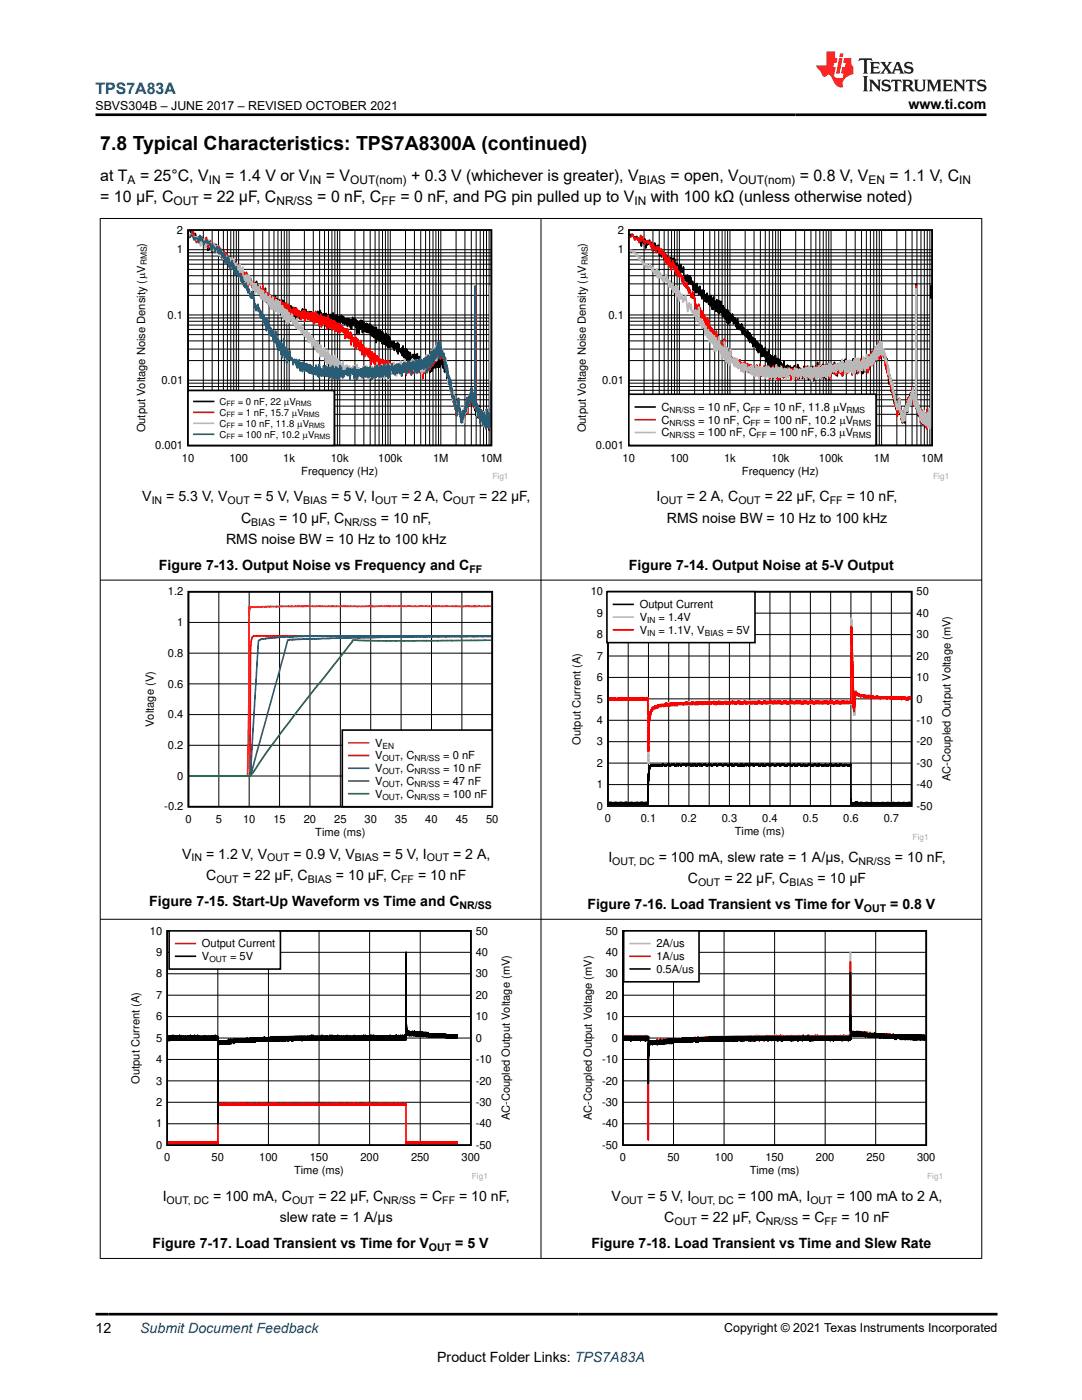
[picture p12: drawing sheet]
<svg xmlns="http://www.w3.org/2000/svg" width="216mm" height="279mm" viewBox="0 0 216 279" stroke-linecap="round" stroke-linejoin="round" font-family="sans-serif">
<defs><g id="words">
<text font-size="3.9" x="20" y="29.9">7.8 Typical Characteristics: TPS7A8300A (continued)</text>
<text font-size="3.2" fill="#00f" x="19" y="18.7">TPS7A83A</text>
<g font-size="3.2">
<text x="20" y="40.3">= 10 μF, C</text>
<text x="20" y="36.1">at T</text>
<text x="27.9" y="36.1">= 25°C, V</text>
<text x="40.5" y="40.3">= 22 μF, C</text>
<text x="44.9" y="36.1">= 1.4 V or V</text>
<text x="63.3" y="40.3">= 0 nF, C</text>
<text x="65" y="36.1">= V</text>
<text x="79.9" y="40.3">= 0 nF, and PG pin pulled up to V</text>
<text x="82" y="36.1">+ 0.3 V (whichever is greater), V</text>
<text x="129.9" y="40.3">with 100 kΩ (unless otherwise noted)</text>
<text x="133.8" y="36.1">= open, V</text>
<text x="159.6" y="36.1">= 0.8 V, V</text>
<text x="177.5" y="36.1">= 1.1 V, C</text>
</g>
<g font-size="2.8">
<text x="181.3" y="21.8">www.ti.com</text>
<text x="28.4" y="100.1">V</text>
<text x="33.2" y="100.1">= 5.3 V, V</text>
<text x="50.6" y="100.1">= 5 V, V</text>
<text x="66.1" y="100.1">= 5 V, I</text>
<text x="80.1" y="100.1">= 2 A, C</text>
<text x="95.6" y="100.1">= 22 μF,</text>
<text x="131" y="100.1">I</text>
<text x="137.1" y="100.1">= 2 A, C</text>
<text x="152.6" y="100.1">= 22 μF, C</text>
<text x="169" y="100.1">= 10 nF,</text>
<text x="48.1" y="104.3">C</text>
<text x="55.7" y="104.3">= 10 μF, C</text>
<text x="76" y="104.3">= 10 nF,</text>
<text x="133.1" y="104.3">RMS noise BW = 10 Hz to 100 kHz</text>
<text x="31.7" y="113.8">Figure 7-13. Output Noise vs Frequency and C</text>
<text x="45.1" y="108.6">RMS noise BW = 10 Hz to 100 kHz</text>
<text x="125.5" y="113.8">Figure 7-14. Output Noise at 5-V Output</text>
<text x="36.3" y="171.3">V</text>
<text x="41.1" y="171.3">= 1.2 V, V</text>
<text x="58.6" y="171.3">= 0.9 V, V</text>
<text x="76.4" y="171.3">= 5 V, I</text>
<text x="90.4" y="171.3">= 2 A,</text>
<text x="121.4" y="172">I</text>
<text x="131.4" y="172">= 100 mA, slew rate = 1 A/μs, C</text>
<text x="178.6" y="172">= 10 nF,</text>
<text x="41.1" y="175.6">C</text>
<text x="48.4" y="175.6">= 22 μF, C</text>
<text x="67" y="175.6">= 10 μF, C</text>
<text x="83.4" y="175.6">= 10 nF</text>
<text x="137.2" y="176.2">C</text>
<text x="144.5" y="176.2">= 22 μF, C</text>
<text x="163.1" y="176.2">= 10 μF</text>
<text x="29.8" y="180.8">Figure 7-15. Start-Up Waveform vs Time and C</text>
<text x="117.2" y="181.5">Figure 7-16. Load Transient vs Time for V</text>
<text x="177.6" y="181.5">= 0.8 V</text>
<text x="32.5" y="239.7">I</text>
<text x="42.5" y="239.7">= 100 mA, C</text>
<text x="63.5" y="239.7">= 22 μF, C</text>
<text x="83.8" y="239.7">= C</text>
<text x="91.6" y="239.7">= 10 nF,</text>
<text x="122" y="239.7">V</text>
<text x="129.2" y="239.7">= 5 V, I</text>
<text x="147.2" y="239.7">= 100 mA, I</text>
<text x="167" y="239.7">= 100 mA to 2 A,</text>
<text x="55.8" y="243.9">slew rate = 1 A/μs</text>
<text x="132.5" y="243.9">C</text>
<text x="139.8" y="243.9">= 22 μF, C</text>
<text x="160.1" y="243.9">= C</text>
<text x="167.9" y="243.9">= 10 nF</text>
<text x="30.4" y="249.2">Figure 7-17. Load Transient vs Time for V</text>
<text x="90.8" y="249.2">= 5 V</text>
<text x="118" y="249.2">Figure 7-18. Load Transient vs Time and Slew Rate</text>
<text x="19" y="266.1">12</text>
<text x="87.2" y="271.7">Product Folder Links: TPS7A83A</text>
</g>
<text font-size="2.8" fill="#00f" x="28" y="266.1">Submit Document Feedback</text>
<g font-size="2.5">
<text x="19" y="21.9">SBVS304B – JUNE 2017 – REVISED OCTOBER 2021</text>
<text x="144.5" y="265.8">Copyright © 2021 Texas Instruments Incorporated</text>
</g>
<g font-size="2.4">
<text x="25.5" y="36.7">A</text>
<text x="34.6" y="40.9">OUT</text>
<text x="41.7" y="36.7">IN</text>
<text x="55.2" y="40.9">NR/SS</text>
<text x="61.8" y="36.7">IN</text>
<text x="69.9" y="36.7">OUT(nom)</text>
<text x="76.1" y="40.9">FF</text>
<text x="126.6" y="40.9">IN</text>
<text x="127.5" y="36.7">BIAS</text>
<text x="147.4" y="36.7">OUT(nom)</text>
<text x="173.3" y="36.7">EN</text>
<text x="191.4" y="36.7">IN</text>
</g>
<g font-size="2.2">
<text x="35.3" y="46.7">2</text>
<text x="123.3" y="46.7">2</text>
<text x="28.9" y="49.2" transform="rotate(-90 28.9 49.2)">)</text>
<text x="35.3" y="50.6">1</text>
<text x="116.9" y="49.2" transform="rotate(-90 116.9 49.2)">)</text>
<text x="123.3" y="50.6">1</text>
<text x="33.4" y="63.6">0.1</text>
<text x="121.4" y="63.6">0.1</text>
<text x="32.2" y="76.6">0.01</text>
<text x="120.2" y="76.6">0.01</text>
<text x="132" y="82">C</text>
<text x="139.3" y="82">= 10 nF, C</text>
<text x="152.4" y="82">= 10 nF, 11.8</text>
<text x="166.2" y="82">PV</text>
<text x="28.9" y="86.3" transform="rotate(-90 28.9 86.3)">Output Voltage Noise Density (PV</text>
<text x="31" y="89.6">0.001</text>
<text x="116.9" y="86.3" transform="rotate(-90 116.9 86.3)">Output Voltage Noise Density (PV</text>
<text x="118.9" y="89.6">0.001</text>
<text x="132" y="84.6">C</text>
<text x="132" y="87.1">C</text>
<text x="139.3" y="84.6">= 10 nF, C</text>
<text x="139.3" y="87.1">= 100 nF, C</text>
<text x="152.4" y="84.6">= 100 nF, 10.2 PV</text>
<text x="153.6" y="87.1">= 100 nF, 6.3 PV</text>
<text x="36.3" y="92.2">10</text>
<text x="45.8" y="92.2">100</text>
<text x="56.5" y="92.2">1k</text>
<text x="60.1" y="94.7">Frequency (Hz)</text>
<text x="66" y="92.2">10k</text>
<text x="75.5" y="92.2">100k</text>
<text x="86.4" y="92.2">1M</text>
<text x="95.9" y="92.2">10M</text>
<text x="124.2" y="92.2">10</text>
<text x="133.7" y="92.2">100</text>
<text x="144.5" y="92.2">1k</text>
<text x="148.1" y="94.7">Frequency (Hz)</text>
<text x="154" y="92.2">10k</text>
<text x="163.4" y="92.2">100k</text>
<text x="174.4" y="92.2">1M</text>
<text x="183.8" y="92.2">10M</text>
<text x="33.5" y="118.8">1.2</text>
<text x="117.9" y="118.8">10</text>
<text x="182.9" y="118.8">50</text>
<text x="35.4" y="125">1</text>
<text x="119.1" y="123.1">9</text>
<text x="127.6" y="121.4">Output Current</text>
<text x="127.6" y="123.9">V</text>
<text x="131.4" y="123.9">= 1.4V</text>
<text x="182.9" y="123.1">40</text>
<text x="33.5" y="131.1">0.8</text>
<text x="119.1" y="131.6">7</text>
<text x="119.1" y="127.4">8</text>
<text x="127.6" y="126.5">V</text>
<text x="131.4" y="126.5">= 1.1V, V</text>
<text x="145" y="126.5">= 5V</text>
<text x="182.9" y="131.6">20</text>
<text x="182.9" y="127.4">30</text>
<text x="33.5" y="137.2">0.6</text>
<text x="119.1" y="135.9">6</text>
<text x="182.9" y="135.9">10</text>
<text x="33.5" y="143.3">0.4</text>
<text x="119.1" y="140.2">5</text>
<text x="182.9" y="140.2">0</text>
<text x="30.7" y="145.1" transform="rotate(-90 30.7 145.1)">Voltage (V)</text>
<text x="33.5" y="149.5">0.2</text>
<text x="74.8" y="149">V</text>
<text x="115.8" y="148.6" transform="rotate(-90 115.8 148.6)">Output Current (A)</text>
<text x="119.1" y="148.7">3</text>
<text x="119.1" y="144.5">4</text>
<text x="182.9" y="148.7">-20</text>
<text x="182.9" y="144.5">-10</text>
<text x="35.4" y="155.6">0</text>
<text x="74.8" y="151.6">V</text>
<text x="74.8" y="154.1">V</text>
<text x="79.8" y="151.6">, C</text>
<text x="79.8" y="154.1">, C</text>
<text x="88.4" y="151.6">= 0 nF</text>
<text x="88.4" y="154.1">= 10 nF</text>
<text x="119.1" y="153">2</text>
<text x="182.9" y="153">-30</text>
<text x="189.7" y="155.9" transform="rotate(-90 189.7 155.9)">AC-Coupled Output Voltage (mV)</text>
<text x="32.8" y="161.7">-0.2</text>
<text x="74.8" y="156.7">V</text>
<text x="74.8" y="159.2">V</text>
<text x="79.8" y="156.7">, C</text>
<text x="79.8" y="159.2">, C</text>
<text x="88.4" y="156.7">= 47 nF</text>
<text x="88.4" y="159.2">= 100 nF</text>
<text x="119.1" y="161.6">0</text>
<text x="119.1" y="157.3">1</text>
<text x="182.9" y="161.6">-50</text>
<text x="182.9" y="157.3">-40</text>
<text x="37" y="164.3">0</text>
<text x="43" y="164.3">5</text>
<text x="48.5" y="164.3">10</text>
<text x="54.5" y="164.3">15</text>
<text x="60.6" y="164.3">20</text>
<text x="62.9" y="166.8">Time (ms)</text>
<text x="66.7" y="164.3">25</text>
<text x="72.7" y="164.3">30</text>
<text x="78.8" y="164.3">35</text>
<text x="84.9" y="164.3">40</text>
<text x="90.9" y="164.3">45</text>
<text x="97" y="164.3">50</text>
<text x="120.7" y="164.1">0</text>
<text x="127.9" y="164.1">0.1</text>
<text x="135.9" y="164.1">0.2</text>
<text x="144" y="164.1">0.3</text>
<text x="146.6" y="166.6">Time (ms)</text>
<text x="152.1" y="164.1">0.4</text>
<text x="160.2" y="164.1">0.5</text>
<text x="168.3" y="164.1">0.6</text>
<text x="176.3" y="164.1">0.7</text>
<text x="29.9" y="186.5">10</text>
<text x="31.2" y="190.8">9</text>
<text x="40.3" y="189.1">Output Current</text>
<text x="40.3" y="191.6">V</text>
<text x="45.9" y="191.6">= 5V</text>
<text x="94.9" y="190.8">40</text>
<text x="94.9" y="186.5">50</text>
<text x="120.9" y="190.8">40</text>
<text x="120.9" y="186.5">50</text>
<text x="131" y="189.1">2A/us</text>
<text x="131" y="191.6">1A/us</text>
<text x="31.2" y="195.1">8</text>
<text x="94.9" y="195.1">30</text>
<text x="120.9" y="195.1">30</text>
<text x="131" y="194.2">0.5A/us</text>
<text x="31.2" y="203.6">6</text>
<text x="31.2" y="199.3">7</text>
<text x="94.9" y="203.6">10</text>
<text x="94.9" y="199.3">20</text>
<text x="120.9" y="203.6">10</text>
<text x="120.9" y="199.3">20</text>
<text x="31.2" y="207.9">5</text>
<text x="94.9" y="207.9">0</text>
<text x="122.1" y="207.9">0</text>
<text x="31.2" y="212.2">4</text>
<text x="94.9" y="212.2">-10</text>
<text x="120.1" y="212.2">-10</text>
<text x="27.9" y="216.3" transform="rotate(-90 27.9 216.3)">Output Current (A)</text>
<text x="31.2" y="220.7">2</text>
<text x="31.2" y="216.4">3</text>
<text x="94.9" y="220.7">-30</text>
<text x="94.9" y="216.4">-20</text>
<text x="120.1" y="220.7">-30</text>
<text x="120.1" y="216.4">-20</text>
<text x="31.2" y="225">1</text>
<text x="94.9" y="225">-40</text>
<text x="101.7" y="223.6" transform="rotate(-90 101.7 223.6)">AC-Coupled Output Voltage (mV)</text>
<text x="118.1" y="223.6" transform="rotate(-90 118.1 223.6)">AC-Coupled Output Voltage (mV)</text>
<text x="120.1" y="225">-40</text>
<text x="31.2" y="229.3">0</text>
<text x="32.7" y="231.8">0</text>
<text x="42.2" y="231.8">50</text>
<text x="51.7" y="231.8">100</text>
<text x="61.8" y="231.8">150</text>
<text x="71.9" y="231.8">200</text>
<text x="82" y="231.8">250</text>
<text x="92.1" y="231.8">300</text>
<text x="94.9" y="229.3">-50</text>
<text x="120.1" y="229.3">-50</text>
<text x="123.7" y="231.8">0</text>
<text x="133.2" y="231.8">50</text>
<text x="142.6" y="231.8">100</text>
<text x="152.7" y="231.8">150</text>
<text x="162.8" y="231.8">200</text>
<text x="172.9" y="231.8">250</text>
<text x="183" y="231.8">300</text>
<text x="58.7" y="234.3">Time (ms)</text>
<text x="149.6" y="234.3">Time (ms)</text>
</g>
<g font-size="2.1">
<text x="30.3" y="100.6">IN</text>
<text x="45.4" y="100.6">OUT</text>
<text x="60.5" y="100.6">BIAS</text>
<text x="74.9" y="100.6">OUT</text>
<text x="90.4" y="100.6">OUT</text>
<text x="131.8" y="100.6">OUT</text>
<text x="147.3" y="100.6">OUT</text>
<text x="165.6" y="100.6">FF</text>
<text x="50.1" y="104.9">BIAS</text>
<text x="68.7" y="104.9">NR/SS</text>
<text x="93.7" y="114.3">FF</text>
<text x="38.2" y="171.9">IN</text>
<text x="53.3" y="171.9">OUT</text>
<text x="70.8" y="171.9">BIAS</text>
<text x="85.2" y="171.9">OUT</text>
<text x="122.2" y="172.6">OUT, DC</text>
<text x="171.3" y="172.6">NR/SS</text>
<text x="43.2" y="176.1">OUT</text>
<text x="61.4" y="176.1">BIAS</text>
<text x="80" y="176.1">FF</text>
<text x="139.3" y="176.8">OUT</text>
<text x="157.5" y="176.8">BIAS</text>
<text x="91.7" y="181.4">NR/SS</text>
<text x="172.4" y="182">OUT</text>
<text x="33.3" y="240.3">OUT, DC</text>
<text x="58.3" y="240.3">OUT</text>
<text x="76.5" y="240.3">NR/SS</text>
<text x="88.2" y="240.3">FF</text>
<text x="123.9" y="240.3">OUT</text>
<text x="134.6" y="244.5">OUT</text>
<text x="137.9" y="240.3">OUT, DC</text>
<text x="152.8" y="244.5">NR/SS</text>
<text x="161.7" y="240.3">OUT</text>
<text x="164.5" y="244.5">FF</text>
<text x="85.6" y="249.7">OUT</text>
</g>
<g font-size="1.9">
<text x="43.8" y="80.8">C</text>
<text x="43.8" y="83">C</text>
<text x="47.4" y="80.8">= 0 nF, 22</text>
<text x="47.4" y="83">= 1 nF, 15.7</text>
<text x="56.7" y="80.8">P</text>
<text x="57.8" y="80.8">V</text>
<text x="58.2" y="83">PV</text>
<text x="43.8" y="85.2">C</text>
<text x="43.8" y="87.3">C</text>
<text x="47.4" y="85.2">= 10 nF, 11.8 PV</text>
<text x="47.4" y="87.3">= 100 nF, 10.2 PV</text>
</g>
<g font-size="1.7">
<text x="29.3" y="52.9" transform="rotate(-90 29.3 52.9)">RMS</text>
<text x="117.3" y="52.9" transform="rotate(-90 117.3 52.9)">RMS</text>
<text x="133.6" y="82.4">NR/SS</text>
<text x="149.7" y="82.4">FF</text>
<text x="168.9" y="82.4">RMS</text>
<text x="133.6" y="84.9">NR/SS</text>
<text x="133.6" y="87.5">NR/SS</text>
<text x="149.7" y="84.9">FF</text>
<text x="151" y="87.5">FF</text>
<text x="170.1" y="84.9">RMS</text>
<text x="170.1" y="87.5">RMS</text>
<text x="129.1" y="124.3">IN</text>
<text x="129.1" y="126.8">IN</text>
<text x="140.6" y="126.8">BIAS</text>
<text x="76.3" y="149.4">EN</text>
<text x="76.3" y="152">OUT</text>
<text x="76.3" y="154.5">OUT</text>
<text x="82.7" y="152">NR/SS</text>
<text x="82.7" y="154.5">NR/SS</text>
<text x="76.3" y="157">OUT</text>
<text x="76.3" y="159.6">OUT</text>
<text x="82.7" y="157">NR/SS</text>
<text x="82.7" y="159.6">NR/SS</text>
<text x="41.8" y="192">OUT</text>
</g>
<g font-size="1.7" fill="#a8a8a8">
<text x="98.2" y="95.7">Fig1</text>
<text x="186.2" y="95.7">Fig1</text>
<text x="182.1" y="167.6">Fig1</text>
<text x="94.1" y="235.3">Fig1</text>
<text x="185" y="235.3">Fig1</text>
</g>
<g font-size="1.4">
<text x="45.2" y="81.1">FF</text>
<text x="45.2" y="83.3">FF</text>
<text x="59" y="81.1">RMS</text>
<text x="60.6" y="83.3">RMS</text>
<text x="45.2" y="85.5">FF</text>
<text x="45.2" y="87.7">FF</text>
<text x="61.6" y="85.5">RMS</text>
<text x="62.7" y="87.7">RMS</text>
</g>
</g></defs>
<path d="M37.5 45.9h60.6v43h-60.6zM37.7 46.1h.1M37.9 46.1l.2 .3 .2-.1 .2 .6 .5-.3 .4 1.5 .2-.8 .1 .7 .2-.1 .2 .5 .1-.5 .1 .4 .1-.5 .2 1 .2-.7 .4 .8 .1-1 .2 2.1 .2-.8 .1 .6 .2-1.5 .3 1.8 .1-.3v.4l.2-1.3 .1 .4 .2-.4 .1 .7 .1-.9 .1 .9 .1-.6 .4 1.1 .1-.7v1.1l.1-.9 .3 1.8v-1.1l.2 1.2 .1-1.2 .1 .5v-.6l.1 1.4 .3-1 .3 2v-.3h.2l.1-1v1.2l.2-1.1 .3 1.8v-1.2l.1 .5 .1-.5v1.2l.1-1.3 .1 .9v.1l.1-.2v.4l.1-.8v.5l.1-.5v.9l.1-1 .1 1v-.3l.1 .7v-.5l.1 .8v-.7l.1 .8 .1-.9 .1 1.2v-.9l.1 1.4v-1.6l.2 .6 .1-.2 .1 .3 .1 1.3 .2-1.3 .2 1.3 .1-.9 .1 1.9 .3-1.4 .2 .9 .1-.1v.3l.1-.3 .1 .8 .1-1.4 .1 1.4 .1-1 .1 1.1 .1-1v.8l.1-.1 .1 .1 .1-.1 .1 .1 .2 1.8 .1-1.1 .1 1 .1-.5v.4l.1-1.4v1.4l.2-1.8 .1 1.9 .1-1.1 .3 2 .1-1.1 .1 .6v-.6l.1 1.6 .1-1.3v.5l.1-.8 .1 1.3 .1-1.6 .1 2.1 .2-1.1 .2 1.2 .1-2.2 .1 2.4 .1-.8 .1 1.3v-1.5v1.2l.1-1.2 .1 1 .1-1.2 .1 1.7v-1.3l.1 1.8 .1-1.5v1l.1-1 .2 1.4v-1.2v1v-1.3l.2 1.1v-1.2l.2 1.8 .1-1.2 .1 1 .1-1.3v1.3l.1-1.7v2l.1-1.4 .1 1.9 .2-2v1.8v-1.3l.2 1.2v-1.2v1.5l.1-1.8v2.4l.1-1.7v1.3v-1.6l.2 1.5v-1.8l.1 2.9v-2.2l.1 1.6 .1-2.1v1.8l.1-2 .1 3.1 .1-3 .1 2.2v-1.2v1.1l.1-1.6 .1 2.1v-1.8v2.3l.1-2 .1 1.3 .1-1.5 .1 1.6v-1.7l.1 2.2 .1-2v1.4l.1-1.5v1.5l.1-1.7v1.6l.1-1.1 .1 1.2 .1-1.4 .1 1.8 .1-1.5 .1 1.5 .1-1.5 .1 1.2v-.3l.1 .4 .1-.7 .1 2 .2-2.4v1l.1-1 .1 2.1v-1.8l.1 1v-.6l.1 .9 .1-.9 .1 1.1v-.9l.2 .7v-.9l.1 1.5 .1-1.5 .1 .8v-.5l.1 .5v-1.1v1.1l.1-.7 .1 .7v-1.4l.1 1.4v-.9l.2 1.5v-1.7l.1 1.2 .1-.4 .1 .6v-1.5v1.5l.1-.9 .1 1.1 .1-1.1 .1 1v-1.2l.2 1.3 .1-1.3v1.2l.1-1.1 .1 1.2 .2-1.3v1.1l.1-1v1.1l.1-1 .1 1.5v-1.3l.1 1v-1.1l.1 .7 .1-.5v1.9l.1-2.1 .1 1.1 .1-1.1 .1 1.6v-1.7l.1 1.8v-1.5v1l.1-1 .1 1.1v-1.7v1.9l.1-1.5v1.3l.1-.9 .1 .7v-1l.1 1.5v-1.3v1.9l.1-2.7v1.9l.1-1v1.2l.1-1.8v1.8l.1-1.6v1.6l.1-1.1 .1 1.5v-1.5l.1 1.4 .1-1.8 .1 1.7v-1.6v1.5l.1-1.2 .1 1.2 .1-1.5v2.3v-2.4l.1 1.9 .2-1.7 .1 1.6v-1.4l.1 1.3v-1.1v1.6l.1-1.5v1.2l.1-1.1v.7l.1-1.1 .1 1.6v-1.9v1.7l.1-1.2 .1 1v-1.4v2.1l.1-1.9 .1 1.9 .1-2.5 .1 2.2 .1-1.6 .1 1.6 .1-1.3v1.5v-1.9l.1 1.6v-1.4v1.5l.1-1v1.1v-1.4l.1 1.5v-1.9l.1 2.1 .1-2 .1 1.8v-1.6v1.4l.1-1.4v1.4l.1-1.3v1.4l.1-1.5v1.9v-2l.1 2.1v-1.6v.1l.1-.5 .2 .7 .1-1v1.4l.1-.8 .1 1 .2-1.3v1l.1-.6 .1 1.2 .1-1.2 .1 .8 .1-.8v1l.1-1 .1 1.6 .1-1.7 .1 .4v-.1l.1 1 .1-1.2 .2 1.8 .1-1.6 .1 1.9 .3-2.4 .1 1.7 .2-1.4v1.2l.1-.8 .1 1.2 .1-1.5 .1 1.7v-1.4l.1 .5v2l.1-2.4 .1 1.3 .1-1.1 .1 1.3v-.7l.1 1.6v-2.1l.1 .6 .1-1v1.1l.1-1.2 .1 1.8 .1-1.7 .1 2.4 .1-1.7v1.5l.2-1.8 .2 1.7 .1-1.5v1.6l.2-1.5v1.1v-1.3l.1 1.7v-1.6l.1 1.8v-1.3l.1 1v-1l.1 1.1v-1.5l.1 1.7 .1-1.4v1.3l.1-1.7v1.5v-.7v1.1l.1-1 .1 1v-.8l.1 1.3v-2.1l.1 2.1 .1-1.4v1.4l.1-1.8 .1 2v-1.8l.1 2v-2l.1 1.5v-1.4l.1 1.5 .1-1.6 .1 2.2v-1.9v2.7l.1-3.1v1.5v-.9v1.2l.1-1.4 .1 2.1 .1-1.9 .1 1.8v-1.7l.1 1.2v-1.1v1.9l.1-2.1v1.8l.1-1.7 .1 2.1 .1-2 .1 1.9 .1-1v1.6l.1-2.4 .1 2v-1.5l.1 1.7v-1.8l.1 2.1 .1-1.9v1.4v-1.2l.1 1.2v-1.3l.1 1.3v-1.2v1.7l.1-1.8v1.8v-2.1v1.9l.1-1.5v2l.2-2 .1 2.3v-2.3l.1 1.9 .1-1.9v1.9v-1.2l.1 1.6v-2v1.8l.1-1.5 .1 1.6 .1-1 .2 .7 .1-.7v1.2l.1-1 .2 1.1v-1.4l.1 1.8 .1-1.3 .1 .9 .1-.9v.8l.1-.5v1.1l.2-.6v.9v-1.9l.1 2.2 .2-1.9v1.1v-.5l.1 .8v-.3l.1 .3 .1-.5 .2 .9v-1.1l.2 1.6 .1-2 .3 2.4 .1-1.8 .1 1.4 .1-1.1 .1 1.8v-2.1l.1 2.3v-1.9l.2 1.3 .1-1.1 .1 2.3v-2.1l.1 1.6 .1-1.7v1v-.3l.1 .4v-.8l.1 1.9 .1-1.2v.7l.1-.6 .1 .7v-.9v1.6l.1-2.1 .2 2.2 .1-1.7 .1 1v-1.5l.1 2.2 .1-1.6 .1 1.3v-.8v1.4l.2-2.6 .2 3.1v-1.8v1.5l.1-2.3v2.5l.1-1.8v1.6l.1-1.5 .2 1.5v-1.2v1.4l.1-1.3v1.4l.1-1.8 .1 1.8v-1.5v1.4l.1-1.3 .1 2.2v-2v2.1l.2-3.1 .1 2.5v-1.7l.1 2.1v-2.1l.1 1.8 .1-1.8v1.5v-1.6l.1 1.3 .1-1.3v1.3v-1.6v1.2l.1-1.3v2.2l.1-2.8v2.3v-1.6l.1 1.5 .1-1.8 .1 2.8v-2.6l.1 2.1v-1.9l.1 1.5v-1.9l.1 2v-2l.1 2.5v-2.4v2.2v-1.8v1.3l.2-1.6v1.4l.1-2.2v2.6v-2.1l.1 1.9 .1-1.5v1.1v-.1v-1.7l.1 2.1 .1-1.8v1.9l.1-1.9 .1 1.6v-1.7v1.7v-2l.1 1.9 .1-2.2 .1 2.5v-2.1v2.1l.2-2.5 .1 2.5 .1-2.7 .1 2.6v-2.4l.1 1.7v-1.2l.1 .8 .1-.2 .1 .9 .1-1.2v1.9l.2-1.5 .1 2.3 .1-2 .1 1.6v-.6l.3 2.3 .1-1.3v.7v-.5l.1 .3 .1 1.8 .1-1.1v1.1l.1-1 .2 2.6 .2-1.1 .1 1.7 .1-.8 .1 2.2v-.9l.3 1.5 .1-1.1 .1 2.2 .1-1.1 .1 1.3 .1-1.3v1.3l.1-1.9 .1 1.8 .2-1.9v2.1v-.6v.6l.1-.6 .1 1.5 .1-.8 .1 1.8 .1-1.2 .1 1.1v-1.3v.9v-1.2l.2 1.8 .1-2.2v1.6l.1-1.9 .1 1.3v-1.5v1.3l.3-2.3v1.3v-1.3v.5l.1-.2v1.4l.1-2.8 .1 1.9v-1.6l.1 1.1 .1-1v1.3l.1-2v1.5l.1-1.2v1.1l.2-1.9v1.6l.1-1.8v1.5l.1-2.4v1.9v-.9v1v-1.8l.2 2.5v-1v1.6l.1-1.9 .1 1.9 .1-1.6v1.9v-1.8l.1 1.2v-.6l.1 2 .1-24.8 .1 25.8v-2.7v1.7v-1.6v2l.1-1.8v2.1l.1-1.7 .2 2.1v-1.9v2.3l.2-2.4v1.9l.1-1.6 .1 2.1 .1-1.7v2.2v-1.9v2l.1-1.7v1.4l.1-1.2v2v-1.8v-.1l.1 1.6 .1-2.1v2.6l.1-2.5v2.4l.1-1.7v1.6l.1-1.7 .1 1.5v-1.5v1.7l.1-.9v1v-1.1v1.1v-1.2l.1 1.2v-1.5v1.7v-1.5l.1 1.4v-2.3v2.5l.1-2.3v2.3v-2.2v2.1l.1-1.5 .1 1.5v-1.6l.1 1.9 .1-1.9v2v-2.3l.1 2.9 .1-2.5v2.2v-2.3l.1 1.7v-2l.1 .3v-26.2" fill="none" stroke="#000" stroke-width=".32"/>
<g fill="none" stroke="#000" stroke-width=".2">
<path d="M37.5 58.9h60.6M37.5 56.7h60.6M37.5 55h60.6M37.5 53.8h60.6M37.5 52.7h60.6M37.5 51.9h60.6M37.5 51.1h60.6M37.5 50.4h60.6M37.5 49.8h60.6M40.6 45.9v43M42.3 45.9v43M43.6 45.9v43"/>
<path d="M44.6 45.9v43M45.4 45.9v43M46.1 45.9v43M46.6 45.9v43M47.2 45.9v43M47.6 45.9v43M50.7 45.9v43M52.4 45.9v43M53.7 45.9v43M54.7 45.9v43M55.5 45.9v43M56.1 45.9v43"/>
<path d="M56.7 45.9v43M57.2 45.9v43M57.7 45.9v43M60.7 45.9v43M62.5 45.9v43M63.8 45.9v43M64.8 45.9v43M65.6 45.9v43M66.2 45.9v43M66.8 45.9v43M67.3 45.9v43M67.8 45.9v43"/>
<path d="M70.8 45.9v43M72.6 45.9v43M73.9 45.9v43M74.8 45.9v43M75.6 45.9v43M76.3 45.9v43M76.9 45.9v43M77.4 45.9v43M77.9 45.9v43M80.9 45.9v43M82.7 45.9v43M84 45.9v43"/>
<path d="M84.9 45.9v43M85.7 45.9v43M86.4 45.9v43M87 45.9v43M87.5 45.9v43M88 45.9v43M91 45.9v43M92.8 45.9v43M94 45.9v43M95 45.9v43M95.8 45.9v43M96.5 45.9v43"/>
<path d="M97.1 45.9v43M97.6 45.9v43M37.5 79.8h60.6M37.5 78.8h60.6M37.5 77.9h60.6M37.5 77.1h60.6M37.5 76.5h60.6M37.5 75.9h60.6M37.5 72h60.6M37.5 69.7h60.6M37.5 68h60.6M37.5 66.8h60.6"/>
<path d="M37.5 65.7h60.6M37.5 64.9h60.6M37.5 64.1h60.6M37.5 63.5h60.6M37.5 62.9h60.6M37.5 85h60.6M37.5 82.7h60.6M37.5 81.1h60.6"/>
</g>
<path d="M38.5 46.1l-.7 1.3-.1-.6M38.5 46.1l.4 1.4a.76 .76 0 0 1 .3 .9l.2-.8 .3-.3 .2 1.3 .2-1.4 .3 1.1 .2-.3 .1 .2 .1-.2 .1 1.4 .3-2 .3 2 .2-.2v.2l.3-1.4 .2 1.7v-.5l.2 .6 .1-.9 .1 .5 .1-.3 .1 .7 .2-.2v.6l.2-.8 .1 .9 .1-.9 .1 .9 .1-1.3 .2 1.8 .2-1.1v1l.1-.2 .1 .2 .1-.7 .2 1.1 .2-1 .3 2.6 .2-2.2 .1 .8 .1-.4 .1 1.6 .1-.7 .2 1.5v-1.5l.1-.4 .1 1.1 .2-.8 .1 1.8 .1-1.2 .1 .4 .1-.6 .2 1.5 .1-1.4 .1 1.7 .1-.4 .1 .3 .1-.8 .1 1.6 .1-1.8 .1 2.1 .1-1.8 .1 1.1 .1-.4 .1 1.1 .1-1.2 .2 2.4 .1-2.3 .1 1.5 .1-1 .2 1.6 .1-.6 .1 .6 .2-1.6 .2 3 .1-1.9 .2 1.4 .1-1.2v.9l.1-.5 .1 .9 .1-.5h.1l.2 1v-.8l.1 .6 .1-.9 .1 .8 .1-.6v1.3l.1-1 .1 1 .1-.5 .2 .5v-.8l.2 .8 .1-.7 .1 1.6 .2-1.6v1.2l.1-.7 .1 .8v-.6l.1 1.3v-1.1l.1 1.6 .1-2.6 .3 2.5v-1.7l.1 1.2 .1-1.1 .1 2.4 .1-1.6 .1-.2 .1 1.3v-1.4l.1 1.1v-.9l.2 2.3v-1.7l.1 1 .1-1.2 .1 1.5v-1.7l.2 2.3v-1.7v2l.1-2.2 .1 1.4v-.8v.6l.1-.4v.9l.1-1.8 .1 1.9 .1-1.8v2.1l.1-2.1 .2 1.8v-1.3l.1 2.1v-1.6l.1 .9 .1-.7v1l.1-1.6v1.8l.1-1.4 .1 1.9 .2-1.6 .1 1.2v-1.4v1.1v-1.1l.1-.2v1.2l.1-1.3v1.5v-.9l.1 1v-1.3l.1 1.7 .1-1.6 .1 1.5v-1.5v1.6l.1-1.3v1.7l.1-1.9v1.2v-.9v1.1v-1.1l.2 1.4v-1.2l.1 1.7v-2.2l.1 2v-1.7l.1 1.6v-1.5v.5v-.4l.1 1.5v-1.4l.1 1.8v-1.4l.1 1.5 .1-2.3v1.8l.1-1.5v1.3l.1-1 .3 1.8 .1-1.3v.5l.1-.5v1.4l.1-1.5 .1 .1v.8l.1-.7v.7l.1-1.2v1l.1-.6 .1 .8 .1-.7 .1 1v-1.4l.2 1.5v-1.1l.1 .1v1.4l.1-1.2v.7l.2-.9 .1 .8v-.5l.1 .9 .1-.6 .1 1.2v-1.3l.1 1 .1-1.3v1.2l.1-1.3 .1 1.1 .1-1.1v1.4l.1-1.4v.9l.1-1 .1 2.1v-1.4l.1 1v-1l.1 .5 .1-.7v.8l.1-.6v.7l.1-.6v1v-1.5l.1 1.3 .1-1.3 .1 1.2 .2-1v1.6l.1-1.8v1.1v-.7l.2 .9v-.8v1.1v-1.3l.1 1.3v-1.1v.2v-.5l.1 1.4 .1-1.3v1.2v-1.5l.1 2.3v-1.8l.1 1.5 .1-1.3v1.2l.1-.9v.4v-1.2l.1 1.1v-1.5v2.2l.1-.9v.9l.1-1.2 .1 .9v-1.3l.2 1.6v-1.1l.1 .6v1.3l.1-2v1.4v-1.3l.1 1.2 .2-1.8v1.5l.1-1.3v2.5l.1-2.1v1.5l.2-1.4v1.1v-1v1.1l.1-1v.9v-.8l.1 .7v-1.1l.1 1.4v-1.4v.9l.1-.7v1l.1-1.1 .1 1.8 .1-1.6v1.4l.1-1.3v2l.2-2.6v2l.1-1.2v1.1l.1-1.1v1.2v-1.4v1.5l.1-1.1 .1 1.4 .1-1.6v1.4l.1-1.4v1.4v-1.4v1.3l.1-.9v1.3l.1-1.6v1.9l.1-1.8v1.9l.2-1.8v1.6l.1-1.6v1.4l.1-1.6v1.8l.1-1.6 .1 1.9v-1.6l.1 1.7v-1.8l.1 1.7v-1.5v1.3l.1-.8v.9v-1.3v1.2l.1-1.1v1v-1.1v1.4l.1-1.4 .1 1.5v-1.5v1.5v-1.4l.1 1.6v-1.5v1.3l.1-1.2v1.5v-1.7l.1 1.5v-.9l.1 .7 .1-1.2 .1 1.3 .1-.9 .1 .3v-.3v.5l.1-.4 .2 1.1v-.9l.1 .2 .1 1.9 .2-2 .1 1.5 .1-1.5 .1 1.8 .1-1.7 .2 1.9 .2-1.3 .1 1.2 .1-1.2 .1 2.6 .1-2.2 .2 1.4v-.7v.4l.2-.2v1.5v-1.1l.1 .1v-.4l.1 .7v-1.1l.2 1.2v-1.2v2.3l.1-1.8v.9l.1-.9 .1 1 .1-1.1 .1 1.7 .1-1.2v.9v-.7l.1 1.4 .1-1.3 .1 1.5 .1-1.9v1.5l.1-1.7 .2 2.9 .1-2v1.3l.1-1.2 .1 1.5 .1-1.1 .1 1.9v-1.3l.1 .8 .1-1.2 .1 .9 .1-.9 .1 1.1v-.5v.9l.1-1.3 .1 .9v-.8v1.5l.1-1.7 .1 1.4v-1.4l.1 1.8v-1.6l.1 2 .1-1.6v2.5l.1-2.3v-.1v1.7v-1.4l.1 1.4v-1.8l.2 1.6v-1.2l.1 1.4v-1.5v1.9l.1-1.6 .1 1.6v-1.3l.1 1.6v-2.2l.1 2.5 .1-2.1 .1 2.3v-2.2v2.2l.1-2.2 .1 2.1v-1.8v1.7l.1-1.5v2l.1-2.3v1.9l.1-1.6v1.3v-1.2l.1 1v-.9l.1 2.1v-2.1l.1 1.6v-1.3l.1 .9v-1.1v1.4l.1-1.4v1.9v-1.9l.1 1.9v-1.7v1.4v-1.6l.1 1.8 .1-1.8v2v-1.7l.1 1.6 .1-1.6 .1 1.4v-1.5l.1 2.4v-2.4l.1 1.5 .1-1.3v1.8l.2-1.8v1.9l.2-2.1 .1 2.8v-2.7l.1 1.9 .1-1.6v1.9l.1-1.7v2.1v-2.3l.1 1.5v-1.2v.7l.1-.7 .1 1.9 .1-2 .1 1 .1-1.1 .2 .9v-.6l.1 1 .1-1.1v1.5l.1-.6 .1 .4v-1.1l.1 1.1v-.9l.2 1 .2-1.2v1.4l.1-1.5 .1 1.4 .1-1.7 .1 1.6 .1-1.1v1.1l.2-1.6 .2 1.6 .1-1.4 .2 1.6v-1.5l.1 1 .1-1v1l.1-1.1 .1 2.2 .1-2.6 .1 1.8 .1-1.8 .2 2.1 .1-1.5 .1 1.3 .1-1.5 .1 2.1v-1.6l.1 .8 .1-1.1v1.3l.1-1.3v1v-1.4l.1 1.7 .1-1.7 .1 2v-1.8v1.4l.1-1.2v1.5l.2-1.4v1.3l.1-2.1v1.4l.1-1 .1 1.8 .1-1.7v1.3l.1-1.2 .1 1.1v-1.5l.1 2 .1-1.9 .2 1.8v-2.2l.1 2.4v-1.8l.1 1.7 .1-2.5 .1 2 .1-1.2v.4v2.5l.1-3.4v1.5l.1-1.6 .1 2.2v-1.7l.1 1.3 .1-1.7v1.7l.1-1.7 .1 1.2 .1-1.3v1.1l.1-.9v.8v-1.5l.1 1.6v-1.8l.2 2.6 .1-2.4 .1 1.9v-2.1v2.2v-1.9l.1 .7v-1.1v1.4l.1-1.5 .1 2v-2.2v1.6l.1-1.3v1.2v-1.3v1.3l.1-1.4v1.3l.1-1.7v2.3v-1.7v.8v-1v1.4l.1-1.6v1.9v-2.1v1.7l.1-1.8 .1 1.8 .1-1.8 .1 1.2v-1.6v1.4l.1-1.8v1.7v-1.5v1.2v-1.6l.1 2.5 .1-2.6v1.8v-1.4l.1 1.1v-1.7v2.2l.1-2.5v2.3l.1-2 .1 2.1 .2-2.2v2v-1.8l.1 2.2v-2.4l.2 2.2 .1-1.4 .2 1.4v-.7l.1 1.1 .1-.5v.1l.2 1.9 .1-1.3v1.6l.1-1.7 .2 3.2 .1-1.6 .3 2.9 .1-.4 .1 .3v-.4l.1 2.1v-1.5l.2 2.2 .1-1.2 .1 2.2 .1-.7v1.2l.1-1.1 .3 2.6v-2l.3 3.2v-.7v.8l.2-2.1v1.2l.1-2.4 .2 2.2v-.7l.3 2 .1-.7v1.6l.1-1.8 .2 1.5v-1.4l.1 1.2 .1-1v1l.1-1.8 .1 1.7v-1.9l.1 1.1 .1-1.9 .1 1.3v-1.6l.1 1.4 .1-1.7 .1 2.4v-2.4v.9l.2-1.4v1.3l.1-1.9v1.5l.1-2v2.3l.2-2.3v1.6l.1-1.7 .1 1.3 .1-1.5 .1 1.9v-1.4v1.2v-1.1l.1 2.1v-1.8l.1 2v-1.6l.1 1.7 .1-1.5v1.7l.1-1.8v1.7l.1-24.1 .1 24.5v-1.7l.1 2.6 .1-1.8v1.5v-1.1l.1 .9v-1l.1 1.8v-1.5v1.6l.1-1.7v1.8v-1.5l.1 1.6v-1.8v1.9l.1-1.9 .1 1.7 .1-1v1.6l.1-2v2.2l.1-1.9 .1 2.4v-2.3l.1 2.3v-2.2l.1 1.5v-.9v1.3v-1.9l.1 2.2 .1-1.7v1.6v-2v2.3v-2.4l.1 2.8v-2.1l.1 1.9 .1-2.7v2.4l.1-1.2v1.3l.1-3.1v3v-2.1l.1 2.5v-1.3v1.4l.2-2v2.1l.1-2.9v3v-2.7v2.3l.1-2 .1 2.8 .2-4.7v.1" fill="none" stroke="#f00" stroke-width=".32"/>
<path d="M37.7 46.7l.1 .4 .3-.4 .2 .1a.71 .71 0 0 0 .7 .6l.1-.2 .2 .7 .2-.5 .2 .5 .1-.2 .2 1.4 .2-1 .1-.2 .2 .8 .2-1 .2 1.8 .3-1.1 .2 .4 .3-.9 .2 1.3 .2-.8 .1 1.5v-.8l.3 1 .2-1.6 .4 1.9 .3-1.5 .3 2.1v-1.2l.3 .6 .1 .9 .2-1.2 .3 1.6v-1.2l.1 1.2 .2-.9 .1 1.4v-1.3l.1 .6 .1-.1v.2l.1-.3v.5h.1l.1-.4v1.1l.2-1.1 .1 1.2 .1-1.2 .1 1.2v-.5l.2 1.2v-1.4l.1 .6 .1-1v1.8l.1-1.2 .1 1.6 .1-2v1.6l.1-.2v.5l.1-.9 .1 1.3v-1.4l.1 1.4 .1-1.5v1.1l.1-.6v.7l.1-.1v.3v-.8l.2 .9v-1.1l.1 1.5 .2-1.6 .2 1.5 .2-.7v.8l.1-1.1a5.7 5.7 0 0 0 .3 2.5l.1-.6v.6l.1-.9 .1 2 .2-2 .3 1.9 .2-1.8 .1 1.2 .1-.9 .1 1.5 .1-.7 .2 .1 .1 1.7v-1.1l.1 .6 .1-.9 .2 1.5v-.9l.1 1.3 .2-1.8 .2 1.7 .1-1v.1l.1 1.4 .1-1.4v1l.1-1.3 .2 1.8 .1-1 .1 1.6v-.7l.1 .9v-1.8l.1 1.5v-.7v.3l.2-.2v.9v-1.7l.1 2.1 .1-1.4 .1 1.3 .2-1v1.3l.1-1.8 .2 1.7v-1l.2 1.5v-1.3l.1 1.3 .2-1.6v2l.1-2.2 .1 2 .1-1.2v2v-1.9l.1 1.1v-1.1l.1 1.7v-1.8l.1 2.1v-2.5l.1 2.3 .1-1.5 .1 .9 .1-.9 .1 2 .2-2.3 .1 2.3 .1-1.5 .1 1.9 .1-1.3v1.4v-2.6l.1 2 .1-1.7v2.1l.2-2.3v2.1v-1.3l.2 1.6v-1.4v1.2l.1-.9 .1 1.8 .1-2.2 .1 2.1 .1-1.6 .1 2.1 .1-1.9v2l.1-1.9 .1 1.3 .1-1v2.3l.2-2.6 .1 2.9v-2.4l.1 1.4 .1-1.3v1.8v-1.8l.1 2v-1.7l.1 1.3 .1-1 .1 .9 .1-.3 .1-1 .2 2 .1-1.2v1.2l.2-1.2 .2 1.8 .1-1.2 .1 1.5 .1-2 .2 2.2v-1.1l.2 1.2 .2-.9v.6l.1-.7v1.2l.2-1.4 .1 2 .2-1.3 .2 1.4v-.6l.1 .9 .1-1 .2 1.2v-1l.1 1 .1-1.3 .2 1.8v-1.2l.1 1v-1v1.5l.1-1.6 .1 2v-1.9v1.2l.1-1 .2 1.3v-.7l.1 .8v-.6l.1 1.1v-1.3l.1 1.9v-1.5l.1 1 .1-1.2 .1 1.4 .1-1.3v1.5l.1-1.1 .1 1.3v-1l.1 1.1v-1.3l.1 1.1v-.9v1.7l.2-1.5 .1 1.9v-1.9l.1 1.1v-.5v.6v-.7l.1 .7v-.8l.2 1.4v-.8l.1 1v-1.7v2.4l.1-2.2v2l.1-2v2l.1-1.3v1.3l.1-1.5 .1 1.5v-1.2l.1 1.1v-1.1l.1 1.1v-.9v1.2l.2-1.8v1.8v-1.2l.1 1.2v-.9v1.9l.1-2v1.5l.1-1.1 .1 1.3v-1.5l.1 2.5 .1-3.1 .1 2.6v-2v1.7l.1-1.4 .1 1.9v-1.8l.1 2.3v-1.9l.1 1.9 .1-2v1.3v-.8l.1 1v-1.4v1.4v-1.6l.1 2v-1.6l.1 1.3 .1-1.4v1.4v-1.3v1.4l.1-1.3 .1 1.6 .1-1.5v1.9l.1-2.6v2.1v-1v1.4l.1-1.6 .1 2v-2v1.9l.1-2.2v2.3l.1-2.2v1.8l.1-1.4v1.8l.1-2.2 .1 2.1 .1-1.8 .1 1.8 .1-1.4 .1 .7 .2-.4 .2 .9 .2-1.4 .1 1.6 .1-.5 .1 1.1 .1-1.3 .2 .8 .1-1 .1 1v-.8l.1 1.1 .1-.9v.3l.2-.5 .1 1.3 .2-.9v.9v-.9l.1 1.6v-1.7l.1 1.4v-1.2l.1 .5 .1-.6v1.3l.1-1.6 .2 2.2v-2.4l.2 2.2 .2-1.5v1.2l.1-2 .1 1.5 .1-.7v.8v-.7l.1 1.9 .1-2.3v1.4v-.9l.2 .8v-.9v.9v-.9l.1 .9v-.8l.1 .9v-.7l.1 .7v-.9l.1 1.7 .1-1.4 .1 .8v-.2l.1-1.5v1.9v-2v1.9l.2-1.6 .1 1.3 .1-1.2v1.5l.1-1.2v1.5l.1-1.7 .1 1.3v-1.9l.1 2.1 .1-1.5v2.2v-2.4l.1 1.7 .1-1.6v1.4l.1-1.5v1.6v-1.2l.1 1.6v-2l.1 1.7v-1.6l.1 1.2 .1-.8v1.5l.1-2.3 .1 1.9v-1.6l.1 2.6v-2.5l.1 1.2 .2-1v.8v-1v1.1v-1l.1 1.4v-2l.1 2.1v-1.5l.1 1.4v-.3v-1.5l.1 1.5v-1.3v1.2v-.8l.1 .5v-2v2.6v-1v1.1l.1-1.8 .1 1.7 .2-1.7v1.7v-1.7l.2 2.3 .1-2.1v1.6v-1.8l.1 1.7v-1.5l.2 1.8v-2.4v2.4l.1-2.5 .1 2.5v-1.8l.1 1.8v-2l.1 2 .1-2.2 .1 2.6v-2.6l.1 1.5v-.9v1l.1-1.4 .1 1.7 .1-2.1 .1 2v-1.9l.1 2.9v-2.4l.1 1.7 .1-2.5 .1 2.1 .1-1.8v2.2v-2.2l.1 1.7v-1.8v1.7l.1-1.4 .1 .8 .1-.6v1.2l.1-1.3v.9l.2-1.3v.6l.1-1.1v1.2l.1 .4 .1-.8v.9l.2-.8 .1 1.9 .1-2.5 .1 1.6v-1.2l.1 1.2 .1-1.1 .1 .4 .1-1 .1 1.1v-1l.1 1.2 .1-1.8v1.5v-.3l.1 .9v-1.5l.1 2.4 .1-2 .1 1.5 .2-2.3v1.4l.1-1.4v1.5v-2l.1 1.9v-.8l.2 1.5v-1.4v1.6l.2-1.9 .1 1.3v-1l.1 .6 .1-.8v.8l.1-1.3 .2 1.6v-1.7l.1 1.5 .1-1.4 .1 1.7 .2-2.3v2.1v-2.1l.1 2.1v-1.5v1.3l.1-1.1v1.1l.1-.8v.2v-.9l.1 2.1v-1.6l.1 1.9 .1-2.5v1.5l.1-1.2v1v-.8l.1 2.2 .1-2.4 .1 1.8v-2.2v1.3l.1-1.2 .1 2.3v-1.5v1.3l.2-2 .1 1.6v-1.5l.1 1.4 .1-1.3v1.7v-1.4l.1 1.8 .1-1.9v2.2v-2.7l.1 1.9 .2-1.8v1v-.1v-1v1.6l.1-1.5v2.2v-2.5l.1 1.9 .1-1.7v1.6v-1.6l.1 1.9 .1-3 .1 2.6v-1.6l.1 1.4 .1-1.8v2l.1-1.9 .1 1.3v-1.8l.1 1.9v-2l.1 2.4 .1-2.5 .1 1.8 .2-1.7v1.7v-1.8l.1 1.7v-1.9v1.7l.2-2.6v2.1v-1.8l.1 2.2 .1-2.9v1.8v-1.3l.1 1.5v-1.4v1.4l.1-1.4v1.2v-.9v1.4v-1.4v1.5l.1-2v1.9l.1-2.4v2.7l.1-3v3.1v-2.9v1.8l.1-1.8 .2 1.7v-1.6v1.9v-2.2v1.8l.1-1.7v1.8l.1-2v2v-2.4l.1 2.7 .1-2.5v2.6v-2.2v1.4l.1-1.8v1.7v-1.5l.1 1.3v-1.5v1.7l.2-.7 .1 1.2 .1-.7 .1 1.4 .1-.2 .1 .2v-.3l.1 1 .1-.8v1.8l.1-1.6 .2 3.4 .1-1.6 .1 3.2 .1-1.1v1v-1.8l.1 1.1v-.8l.2 1.6 .1-.9v2.5v-1.6l.2 .8v-.4l.1 1.8 .1-1.1 .1 2.3 .1-1.7v2.3l.1-1.6 .1 1.7v-.7l.1 .9 .1-.8 .1 1.9 .1-1.1 .1 1.4 .2-2.5 .1 1.2 .1-.8 .1 2.6v-1.8l.3 2.6 .1-.7 .1 1.5 .2-2.2v1.6l.1-1v.5v-1.4l.1 2.5 .1-3.3 .1 1.1 .2-1.7v1.6l.1-1.9 .1 2.1 .1-2.8v1.1l.1-1.2 .1 1.1v-1.2l.1 1v-1.3l.1 1.4v-2l.2 1.7v-1.5v1.5l.1-1.6v1.3l.1-1.9v1.5l.1-1.6 .1 1.3v-.9l.1 2v-1.4l.1 1.8v-1.1l.1 1.3v-1.5l.1 1.4v-1.5v1.8l.1-24.3 .1 24.8v-1.1l.1 1.3 .1-1.2 .1 2.4v-1.9v2l.1-2v1.7l.1-1.4 .1 1.8 .1-1.8 .1 1.9v-1.7v1.6l.1-1.1 .1 1.3 .1-1.1v1.3v-1.3v1.2v-1.1l.1 1.5v-1.5v2.3l.1-2.3v2.3l.1-2.3 .1 2.2v-2.3v2.2l.1-1.9v1.7v-1.1v1.4v-1.7l.2 2.5v-2.2l.1 2v-1.7l.1 1.5 .1-1.8 .1 1.1v-2.4v3.5v-2.1v1.1l.1-1.2v1.4v-1.5l.1 2v-2.1l.1 2.3 .1-1.8v1.9v-2.2l.1 1.6v-1.3l.1 1.2v-1.2v1.1v-1.1v1l.1-1.3v1.5v-27.6l.1 27.3" fill="none" stroke="#b8b8b8" stroke-width=".32"/>
<path d="M37.7 47.4l.3-.1 .2-.5 .5 1.1 .2-.5 .1 .3 .3-.2 .3 1 .3-1.5 .2 1.1 .1-.9 .5 1.6 .3-.8 .2 .4 .1-.4 .1 .6 .2-.4 .1 .4 .1-.4 .4 1.9 .2-1.5 .1 .8 .1-.3 .2 .5 .2 .8 .1-1h.1l.1 .3 .1-.5 .1 1.3 .2-1 .2 1.1 .1-.9 .3 1.5 .2-.7 .1 1 .2-.9v1.8l.1-1.5 .3 1.8 .1-1.3 .1 .8 .1-.4v.7l.1-1.2v1.7l.1-1.3 .1 1.6v.1l.1-1 .1 1.5v-1l.1 .3 .1-.8v.5l.1-.9 .2 1.7v-1.2l.1 1.1v-.8l.2 1.3 .1-.6 .1 1.3v-.8l.1 .7v-1.5l.1 1.5 .1-.5v.6l.1-.7v1l.1-.9 .1 1 .2-.2v-.4l.4 1.8 .1-1.2 .3 1.7v.1l.1-.5 .1 .6v-.3l.1 .6 .2-.9 .1 1.2v-.5l.3 1.3 .1-1 .1 .9 .1-.4 .1 .9v-.2l.1 .6v-.6l.1 .8h.1l.1-1.3 .1 1.3v-.5l.1 .5 .1-.2 .1 1.3v-1.1l.1 2 .1-.9 .2 1.4 .1-1.1v.6l.2-.3v.5l.1-1 .1 1.5 .1-.8 .3 1.9v-1.2l.1 1.4 .2-1.4v1.3l.1-.8 .1 .8v-.3v1.3l.1-1.6v1.1v-.9l.2 1.6 .1-1.2 .1 1.7 .1-.8 .1 1.7v-2.5l.2 2.2 .1-1.7 .1 2.8 .2-1.7 .2 1.7v-1.4l.1 1.7 .1-1.4 .1 1.4 .1-1v.9v-.9l.1 1.3v-1v1.4v-1.1l.2 1.6v-1.5l.1 .8 .1-.9 .1 1.5v-2.1l.2 2.6v-1.1l.1 1.7 .1-1.6v1.3l.1-1.4 .1 2.4 .1-1.7 .1 1.3v-1.2l.1 .5v-.5l.1 .7v-.6l.1 2.2v-2.3l.1 2 .1-1.7v2.7l.1-2v1l.2-1.2v1.5v-3.1v2.3l.1-1.2 .2 2.5v-1.9l.2 1.7v-1.3l.1 2.8v-2.4l.1 1.4v-1.1v1.2l.1-1.2 .1 1.4v-1.6l.1 1.4 .2-1.6 .2 1.9 .1-.6 .1 .4v-.3l.1 .5 .1 .1v-.1l.1 .9v-1l.2 .1v.3v-.5l.1 .7 .1-.6 .1 .2v.8l.1-1.1 .1 1.7 .2-1.5v1.6l.2-1.3 .1 1.2v-1.6l.1 1.5v-1v.6l.1-.4v1.5l.1-1.3v.6l.2-.9 .2 1.8v-1.9v1.4l.1-.9 .2 .6v-1.2l.1 1.9 .1-1.5v.8l.1-.2v.4v-.7l.2 1.1v-1.5l.1 1.4 .2-.8v1.3l.2-1.6 .1 1.3v-1.3v1.2l.1-1v1.5v-1.6l.3 1.7v-1.2l.1 .5v-.7v1.3l.1-1.3 .1 1.5v-1.3l.1 .8 .1-.8v1.2l.1-1 .1 .8v-.7v1.1l.2-2v1.6l.1-.7v.8v-1.1l.2 1.7v-1.4v1.1l.1-1.2v.9v-1.4l.1 2.2 .1-2.6v1.6l.1-1.1 .1 1.5 .2-1.1v1.5v-1.5l.1 1.5 .1-1.3 .1 1.1v-.9l.1 .7 .1-1.7v2.1v-1.7l.2 1.5v-1.5l.1 1.5v-1.2v1v-1.6l.1 1.4v-1.4v1.6l.1-1v1.4l.1-1.4v1.2l.1-1.4v1.6l.1-1.9 .2 1.8 .1-1.3v.6v-.5v1.8v-1.7l.1 .9v-1.3v1.9l.1-2.1v1.5l.1-1.2v1.3v-1v.9l.1-1 .1 1.1v-1.2v1.2l.1-1v1.2l.1-2.1 .1 2.6v-1.7l.1 1.5v-1.7l.1 1.6v-1.5v1.4v-1.5l.1 1.1 .1-1.1v1.2v-1.4l.1 1.6v-1.9l.1 2.4 .1-2.2v1.7l.1-1.4 .1 1.3v-1.2v1.9l.1-2v1.5v-1.3l.1 1.9v-2.2v1.6l.1-1.3v1.4l.1-2.3 .2 2.2 .1-1.9 .1 1.2 .1-.3 .1 1.3 .1-1.5 .1 1.2 .1-1.1 .1 .4 .1-.6 .2 .8 .1-1.1 .1 1.3v-1.5l.1 1.6 .1-.9 .2 .6v-1.1l.1 2.3 .2-2.3v.8l.1-.4 .1 .4v-.7v.5l.1-.4 .1 .8v-.9v1l.2-1.2 .1 2v-2v1.7l.1-2 .1 2.1 .2-1.5 .1 2 .1-1.8v.3l.1-.5v.9l.1-.8 .1 1.1v-1.1v1.1l.1-1.2 .1 1.1 .2-1.3v1.5l.1-1.5 .1 1.5 .1-1.5v1.8l.2-2 .1 1.3 .1-.9v1.4l.2-2.1 .1 2.1 .1-1.8 .1 1.3v-1.3l.1 1v-.7v1.3l.1-1.6v1.9l.1-1.8 .1 1.3 .1-1.5v1.9l.1-1.5v1.4v-1.2l.1 .8v-1.4l.1 1.7v-1.1v1.1l.1-1.3v1.1l.1-1.1v2l.1-2.2 .1 1.2 .1-.8v.1v1.2l.1-1.3v1.5v-1.6l.1 1.4v-2l.1 1.6v-1.2v1.2l.1-1.5 .1 1.5v-1.7l.1 2.2v-2v1.8l.1-1.8v1.6l.1-2 .1 2v-1.5v1.7l.1-1.7 .1 1.7 .1-1.6 .1 1.8 .1-2.1v1.5v-1.6l.2 1.9v-2v2.2l.1-1.7 .1 1.6v-1.3v1.1v-1.5l.1 1.4v-1.7v2.1v-1.4v.9l.1-1.3v1.5l.2-2.2v2l.2-1.1v.9v-1v1.6l.1-1.9v1.9v-1.6v.4v-.5l.1 1.3 .1-1.5v1.2v-1.4l.1 1.6v-1.6v1.4l.1-1.9 .1 3v-2.6l.1 2v-1.5v1l.1-1 .1 1.6v-1.9v2.2l.1-1.9v1.4v-1.3l.1-.1 .1 .5 .1-1.2 .3 2v-.7l.1 .3 .2-1.2v1.8l.1-2v1.4l.1-.7 .1 .9 .1-1.8v.9l.1-.9 .1 .5v1.2v-1.4l.1 1 .1-1.4 .1 .9 .1-.6v1.7l.1-1.7 .1 1.6 .1-1.2v.1v1.7l.3-2.5 .1 1.7 .1-1.9 .1 1.1v-1.1l.1 .3v1.3l.1-1.5 .1 2 .1-1.5 .1 1.5v-1.9v1.2v-1.4l.1 1.3 .1-1.6v1.3l.1-1.2 .1 1.2v-1l.1 1.6 .1-1.7v1.6v-1.3l.1 1 .1-1v1.4l.1-1.5v2.4l.1-2.1v-.4l.1 2v-2.2l.1 1.2v-1.3v1.3l.1-1v1.2l.1-1.2 .1 1.2v-1.2l.1 1.9 .1-2.5 .1 1.9 .1-1.7 .1 1.6v-1.2l.1 2.1v-2.6l.1 2.2 .2-1.7v1.7l.1-2v1.6l.1-1.8v1.7l.1-2v1.8v-1.6l.1 1.9 .1-1.5v1.2l.1-1.2v1.2v-1.3l.2 1.4v-1.6l.2 1.8 .1-2.2v1.4l.1-1.1 .1 1.3 .1-1.2v1.4v-2.1l.2 3.2v-2.5v-.2v1.1l.2-2 .1 3v-2.7l.1 2v-2l.1 1.9v-1.8v1.7l.1-1.8v1.3l.1-1v.9v-1l.1 1.5v-2.8v3l.1-2.2v1.6l.1-2.1v2.4l.1-2.3v2.2l.1-2.2v1.9v-1.6l.1 1.3v-.9v.6v-.2v-1.7l.1 2.4v-2v1.4l.1-1.5v1.6v-1.9l.1 1.8 .1-2.1 .1 1.5 .1-1.7 .1 1.6 .1-2.5 .1 2.4 .1-1.9v2.7l.1-3.5v2.8l.1-2.3v3v-2.5l.1 2 .1-2.5v1.8v-2.2l.1 2.9v-1.1l.2-.1 .2 1.5 .2-.9 .1 2.5 .1-1.7 .1 2.4 .1-1.4 .1 2.2v-1.7l.2 2.3v-1.1l.3 2.8 .1-1.5 .2 2.4v-1.9l.1 2.3 .2-.6 .1 1.9v-.7l.1 .9 .1-.7v.5v-.2l.1 1.5 .1-1v1.5l.1-1.1v.2l.2 1.5v-.9l.1 2.2 .2-2.7 .1 .6v-1.5v1.8l.1-1.8 .1 2.1v-.4l.2 1.6v-1.1l.1 2.2 .1-1.3 .1 1.8v-1.7v1.6v-1.5l.1 .8 .1-.6v.7v-1.8l.1 1.8v-1.2l.1 .8 .1-1.2 .1 .7v-1.6l.1 1 .2-1.2v.9v-1.7l.1 1.8 .1-2.6 .1 1.9 .1-2v1.5l.1-1.7v1.1l.1-.9v1v-1.1l.1 1.2v-1.2v1.2l.1-1.7 .1 1.6 .2-3 .1 2.2v-1.8l.1 1.3v-.5v2.5l.1-2.6 .1 2.5v-1.5l.1 1.2v-1.4l.1 1.9 .1-.8v.5l.1-23.7v24.6v-1.3l.2 1.4v-1.4l.2 1.9v-1.5l.1 2.3v-1.7l.1 1.4 .1-1.3v1.6l.1-1.4v2.7l.1-2.3v1v-1.3v1.9l.1-1.8v2.1v-2.3l.1 2.1 .1-1.8v1.9l.1-1.7v1.8v-1.3v1.4l.1-1.3v1.2l.1-1.2v1.7v-1.5v1.8l.1-1.8v1.7l.1-1.6v1.2v-1.9l.1 2.4v-1.9l.1 1.8v-1.4v1.8l.1-2 .1 2.5 .1-4 .1 3.8v-2.2v1.9l.1-1.9 .1 1.6 .1-1.4v1.6v-2.6v2.9l.1-1.9v2l.1-2.6 .1 2.4 .1-9.2" fill="none" stroke="#295c75" stroke-width=".32"/>
<path d="M37.5 77.9h29.2v11h-29.2z" fill-rule="evenodd" fill="#fff"/>
<path d="M37.5 77.9h29.2v11h-29.2zM38.7 80.1h3.9" fill="none" stroke="#000" stroke-width=".32"/>
<path d="M38.7 82.3h3.9" fill="none" stroke="#f00" stroke-width=".32"/>
<path d="M38.7 84.5h3.9" fill="none" stroke="#b8b8b8" stroke-width=".32"/>
<path d="M38.7 86.7h3.9" fill="none" stroke="#295c75" stroke-width=".32"/>
<path d="M114.8 45h74.3v51.1h-74.3z" fill-rule="evenodd" fill="#fff"/>
<path d="M125.5 45.9h60.5v43h-60.5zM125.6 46.7l.2 .4 .3-.4 .1 .1a.71 .71 0 0 0 .7 .6l.2-.2 .2 .7 .2-.5 .1 .5 .1-.2 .3 1.4 .1-1 .2-.2 .2 .8 .2-1 .1 1.8 .4-1.1 .1 .4 .3-.9 .3 1.3 .1-.8 .1 1.5 .1-.8 .2 1 .2-1.6 .4 1.9 .3-1.5 .3 2.1 .1-1.2 .3 .6v.9l.2-1.2 .3 1.6 .1-1.2 .1 1.2 .1-.9 .1 1.4 .1-1.3v.6l.1-.1 .1 .2v-.3l.1 .5h.1v-.4l.1 1.1 .2-1.1v1.2l.2-1.2v1.2l.1-.5 .1 1.2 .1-1.4 .1 .6v-1l.1 1.8v-1.2l.1 1.6 .1-2 .1 1.6v-.2l.1 .5 .1-.9 .1 1.3v-1.4v1.4l.1-1.5v1.1l.2-.6v.7v-.1v.3l.1-.8 .1 .9 .1-1.1 .1 1.5 .2-1.6 .1 1.5 .2-.7 .1 .8 .1-1.1a5.7 5.7 0 0 0 .2 2.5l.1-.6 .1 .6 .1-.9 .1 2 .2-2 .2 1.9 .3-1.8v1.2l.1-.9 .1 1.5 .1-.7 .3 .1v1.7l.1-1.1 .1 .6 .1-.9 .1 1.5v-.9l.2 1.3 .2-1.8 .1 1.7 .1-1 .1 .1v1.4l.1-1.4 .1 1 .1-1.3 .2 1.8 .1-1v1.6l.1-.7v.9l.1-1.8v1.5l.1-.7v.3l.1-.2v.9l.1-1.7 .1 2.1v-1.4l.2 1.3 .1-1 .1 1.3 .1-1.8 .1 1.7 .1-1 .1 1.5v-1.3l.2 1.3 .1-1.6 .1 2 .1-2.2 .1 2v-1.2l.1 2v-1.9v1.1l.1-1.1v1.7l.1-1.8v2.1l.1-2.5 .1 2.3 .1-1.5v.9l.2-.9 .1 2 .1-2.3 .1 2.3 .2-1.5 .1 1.9v-1.3v1.4v-2.6l.2 2v-1.7l.1 2.1 .1-2.3 .1 2.1v-1.3l.1 1.6v-1.4l.1 1.2 .1-.9v1.8l.1-2.2 .2 2.1v-1.6l.2 2.1 .1-1.9v2l.1-1.9 .1 1.3v-1l.1 2.3 .1-2.6 .1 2.9 .1-2.4 .1 1.4v-1.3l.1 1.8v-1.8v2v-1.7l.2 1.3 .1-1v.9l.2-.3v-1l.3 2 .1-1.2v1.2l.2-1.2 .2 1.8v-1.2l.1 1.5 .2-2 .1 2.2 .1-1.1 .1 1.2 .3-.9v.6v-.7l.1 1.2 .1-1.4 .1 2 .2-1.3 .2 1.4 .1-.6v.9l.1-1 .2 1.2v-1l.1 1 .2-1.3 .1 1.8 .1-1.2v1l.1-1v1.5l.1-1.6v2v-1.9l.1 1.2 .1-1 .1 1.3 .1-.7v.8l.1-.6v1.1l.1-1.3v1.9l.1-1.5v1l.1-1.2 .1 1.4 .1-1.3v1.5l.1-1.1 .1 1.3 .1-1v1.1l.1-1.3v1.1l.1-.9v1.7l.1-1.5 .1 1.9v-1.9l.1 1.1v-.5l.1 .6v-.7l.1 .7v-.8l.1 1.4 .1-.8v1v-1.7v2.4l.1-2.2 .1 2v-2l.1 2v-1.3v1.3l.2-1.5v1.5v-1.2l.1 1.1 .1-1.1v1.1l.1-.9v1.2l.1-1.8v1.8l.1-1.2v1.2l.1-.9v1.9l.1-2v1.5l.1-1.1v1.3l.1-1.5v2.5l.2-3.1v2.6l.1-2v1.7l.1-1.4v1.9l.1-1.8 .1 2.3v-1.9l.1 1.9 .1-2v1.3v-.8v1v-1.4l.1 1.4v-1.6l.1 2v-1.6v1.3l.1-1.4v1.4v-1.3l.1 1.4 .1-1.3 .1 1.6 .1-1.5v1.9v-2.6v2.1l.1-1v1.4v-1.6l.1 2v-2l.1 1.9 .1-2.2v2.3v-2.2l.1 1.8 .1-1.4v1.8l.1-2.2v2.1l.1-1.8 .1 1.8 .2-1.4 .1 .7 .2-.4 .1 .9 .2-1.4 .2 1.6 .1-.5v1.1l.2-1.3 .2 .8v-1l.1 1 .1-.8 .1 1.1v-.9l.1 .3 .1-.5 .2 1.3 .1-.9v.9l.1-.9v1.6l.1-1.7 .1 1.4v-1.2v.5l.1-.6 .1 1.3v-1.6l.3 2.2v-2.4l.2 2.2 .1-1.5 .1 1.2 .1-2 .1 1.5v-.7l.1 .8v-.7l.1 1.9v-2.3v1.4l.1-.9 .1 .8v-.9l.1 .9v-.9l.1 .9v-.8l.1 .9v-.7v.7v-.9l.1 1.7 .1-1.4 .1 .8 .1-.2v-1.5v1.9l.1-2v1.9l.1-1.6 .1 1.3 .1-1.2 .1 1.5v-1.2l.1 1.5v-1.7l.2 1.3v-1.9l.1 2.1v-1.5v2.2l.1-2.4v1.7l.1-1.6 .1 1.4v-1.5v1.6l.1-1.2v1.6v-2l.1 1.7 .1-1.6 .1 1.2v-.8v1.5l.2-2.3v1.9l.1-1.6v2.6l.1-2.5 .1 1.2 .1-1v.8l.1-1v1.1v-1v1.4l.1-2v2.1l.1-1.5 .1 1.4v-.3v-1.5v1.5v-1.3l.1 1.2v-.8v.5v-2l.1 2.6v-1v1.1v-1.8l.2 1.7 .1-1.7 .1 1.7v-1.7l.1 2.3 .2-2.1v1.6v-1.8v1.7l.1-1.5 .1 1.8v-2.4l.1 2.4v-2.5l.1 2.5v-1.8l.1 1.8 .1-2 .1 2v-2.2l.1 2.6 .1-2.6v1.5v-.9l.1 1 .1-1.4v1.7l.1-2.1 .1 2 .1-1.9 .1 2.9v-2.4v1.7l.1-2.5 .1 2.1 .1-1.8v2.2l.1-2.2v1.7v-1.8v1.7l.2-1.4v.8l.1-.6 .1 1.2v-1.3v.9l.2-1.3 .1 .6v-1.1l.1 1.2 .1 .4 .1-.8v.9l.2-.8 .1 1.9 .1-2.5v1.6l.1-1.2 .1 1.2v-1.1l.2 .4v-1l.1 1.1 .1-1v1.2l.1-1.8v1.5l.1-.3v.9l.1-1.5 .1 2.4v-2l.1 1.5 .2-2.3 .1 1.4v-1.4l.1 1.5v-2v1.9l.1-.8 .1 1.5v-1.4l.1 1.6 .1-1.9 .1 1.3 .1-1 .1 .6v-.8l.1 .8v-1.3l.2 1.6 .1-1.7 .1 1.5 .1-1.4v1.7l.2-2.3v2.1l.1-2.1v2.1l.1-1.5v1.3v-1.1l.1 1.1v-.8l.1 .2v-.9v2.1v-1.6l.2 1.9v-2.5l.1 1.5v-1.2v1l.1-.8 .1 2.2 .1-2.4v1.8v-2.2l.1 1.3 .1-1.2v2.3l.1-1.5v1.3l.2-2v1.6l.1-1.5v1.4l.1-1.3v1.7l.1-1.4v1.8l.1-1.9v2.2l.1-2.7v1.9l.2-1.8v1l.1-.1v-1v1.6v-1.5l.1 2.2v-2.5v1.9l.1-1.7 .1 1.6v-1.6v1.9l.2-3v2.6l.1-1.6v1.4l.1-1.8 .1 2 .1-1.9v1.3v-1.8l.1 1.9 .1-2v2.4l.1-2.5 .2 1.8 .1-1.7v1.7l.1-1.8v1.7v-1.9l.1 1.7 .1-2.6v2.1l.1-1.8 .1 2.2v-2.9v1.8l.1-1.3v1.5v-1.4l.1 1.4v-1.4v1.2l.1-.9v1.4v-1.4v1.5v-2v1.9l.1-2.4 .1 2.7v-3l.1 3.1v-2.9v1.8l.1-1.8 .1 1.7v-1.6v1.9l.1-2.2v1.8l.1-1.7v1.8v-2v2l.1-2.4 .1 2.7v-2.5v2.6v-2.2l.1 1.4v-1.8v1.7l.1-1.5v1.3v-1.5l.1 1.7 .1-.7 .1 1.2 .2-.7 .1 1.4 .1-.2v.2l.1-.3v1l.1-.8 .1 1.8 .1-1.6 .2 3.4 .1-1.6v3.2l.1-1.1v1l.1-1.8v1.1l.1-.8 .1 1.6 .1-.9 .1 2.5v-1.6l.1 .8 .1-.4v1.8l.1-1.1 .1 2.3 .2-1.7v2.3v-1.6l.1 1.7 .1-.7v.9l.1-.8 .1 1.9 .1-1.1 .1 1.4 .2-2.5 .2 1.2v-.8l.1 2.6 .1-1.8 .2 2.6 .1-.7 .1 1.5 .2-2.2 .1 1.6v-1l.1 .5v-1.4v2.5l.2-3.3 .1 1.1 .1-1.7 .1 1.6 .1-1.9v2.1l.1-2.8 .1 1.1v-1.2l.1 1.1 .1-1.2v1v-1.3l.2 1.4v-2l.1 1.7v-1.5v1.5l.1-1.6 .1 1.3v-1.9l.1 1.5 .1-1.6v1.3v-.9l.1 2 .1-1.4v1.8l.1-1.1v1.3v-1.5l.1 1.4 .1-1.5v1.8l.1-24.3v24.8l.1-1.1 .1 1.3 .1-1.2v2.4l.1-1.9v2v-2l.1 1.7 .1-1.4v1.8l.2-1.8v1.9v-1.7l.1 1.6v-1.1l.2 1.3v-1.1v1.3l.1-1.3v1.2v-1.1v1.5v-1.5v2.3l.2-2.3v2.3l.1-2.3v2.2v-2.3l.1 2.2v-1.9v1.7v-1.1l.1 1.4v-1.7l.1 2.5v-2.2l.2 2v-1.7l.1 1.5v-1.8l.1 1.1v-2.4l.1 3.5v-2.1v1.1v-1.2v1.4v-1.5l.2 2v-2.1l.1 2.3v-1.8v1.9l.1-2.2v1.6l.1-1.3v1.2l.1-1.2v1.1v-1.1v1v-1.3v1.5l.1-27.6v27.3" fill="none" stroke="#000" stroke-width=".32"/>
<g fill="none" stroke="#000" stroke-width=".2">
<path d="M125.5 58.9h60.5M125.5 56.7h60.5M125.5 55h60.5M125.5 53.8h60.5M125.5 52.7h60.5M125.5 51.9h60.5M125.5 51.1h60.5M125.5 50.4h60.5M125.5 49.8h60.5M128.5 45.9v43M130.3 45.9v43M131.5 45.9v43"/>
<path d="M132.5 45.9v43M133.3 45.9v43M134 45.9v43M134.6 45.9v43M135.1 45.9v43M135.6 45.9v43M138.6 45.9v43M140.4 45.9v43M141.6 45.9v43M142.6 45.9v43M143.4 45.9v43M144.1 45.9v43"/>
<path d="M144.7 45.9v43M145.2 45.9v43M145.7 45.9v43M148.7 45.9v43M150.5 45.9v43M151.7 45.9v43M152.7 45.9v43M153.5 45.9v43M154.2 45.9v43M154.8 45.9v43M155.3 45.9v43M155.7 45.9v43"/>
<path d="M158.8 45.9v43M160.6 45.9v43M161.8 45.9v43M162.8 45.9v43M163.6 45.9v43M164.3 45.9v43M164.9 45.9v43M165.4 45.9v43M165.8 45.9v43M168.9 45.9v43M170.6 45.9v43M171.9 45.9v43"/>
<path d="M172.9 45.9v43M173.7 45.9v43M174.3 45.9v43M174.9 45.9v43M175.5 45.9v43M175.9 45.9v43M179 45.9v43M180.7 45.9v43M182 45.9v43M183 45.9v43M183.8 45.9v43M184.4 45.9v43"/>
<path d="M185 45.9v43M185.5 45.9v43M125.5 79.8h60.5M125.5 78.8h60.5M125.5 77.9h60.5M125.5 77.1h60.5M125.5 76.5h60.5M125.5 75.9h60.5M125.5 72h60.5M125.5 69.7h60.5M125.5 68h60.5M125.5 66.8h60.5"/>
<path d="M125.5 65.7h60.5M125.5 64.9h60.5M125.5 64.1h60.5M125.5 63.5h60.5M125.5 62.9h60.5M125.5 85h60.5M125.5 82.7h60.5M125.5 81.1h60.5"/>
</g>
<path d="M125.6 47.4l.3-.1 .3-.5 .5 1.1 .2-.5 .1 .3 .3-.2 .3 1 .2-1.5 .3 1.1 .1-.9 .4 1.6 .4-.8 .1 .4 .2-.4 .1 .6 .1-.4 .1 .4 .1-.4 .5 1.9 .1-1.5 .2 .8 .1-.3 .2 .5 .1 .8 .2-1h.1l.1 .3v-.5l.2 1.3 .1-1 .2 1.1 .2-.9 .3 1.5 .2-.7 .1 1 .1-.9 .1 1.8 .1-1.5 .2 1.8 .1-1.3 .2 .8v-.4v.7l.1-1.2 .1 1.7v-1.3l.2 1.6v.1v-1l.1 1.5 .1-1v.3l.1-.8 .1 .5v-.9l.2 1.7 .1-1.2v1.1l.1-.8 .1 1.3 .1-.6 .1 1.3 .1-.8v.7l.1-1.5v1.5l.1-.5v.6l.1-.7 .1 1v-.9l.1 1 .3-.2v-.4l.4 1.8 .1-1.2 .2 1.7 .1 .1v-.5l.1 .6 .1-.3v.6l.3-.9 .1 1.2v-.5l.2 1.3 .1-1 .1 .9 .1-.4 .1 .9 .1-.2v.6l.1-.6 .1 .8h.1v-1.3l.1 1.3 .1-.5 .1 .5v-.2l.1 1.3 .1-1.1 .1 2v-.9l.2 1.4 .2-1.1v.6l.1-.3 .1 .5v-1l.1 1.5 .1-.8 .3 1.9 .1-1.2v1.4l.2-1.4 .1 1.3v-.8l.1 .8v-.3l.1 1.3v-1.6v1.1l.1-.9 .2 1.6v-1.2l.2 1.7v-.8l.1 1.7 .1-2.5 .1 2.2 .2-1.7 .1 2.8 .1-1.7 .2 1.7 .1-1.4 .1 1.7 .1-1.4v1.4l.1-1v.9l.1-.9v1.3v-1l.1 1.4v-1.1l.1 1.6 .1-1.5 .1 .8v-.9l.1 1.5 .1-2.1 .1 2.6 .1-1.1 .1 1.7v-1.6l.1 1.3 .1-1.4 .1 2.4 .1-1.7 .1 1.3v-1.2v.5l.1-.5v.7v-.6l.2 2.2v-2.3l.1 2 .1-1.7v2.7v-2l.1 1 .1-1.2v1.5l.1-3.1v2.3v-1.2l.2 2.5 .1-1.9 .2 1.7v-1.3v2.8l.1-2.4v1.4l.1-1.1v1.2v-1.2l.1 1.4 .1-1.6 .1 1.4 .2-1.6 .1 1.9 .1-.6 .1 .4 .1-.3v.5l.1 .1 .1-.1v.9l.1-1 .1 .1 .1 .3v-.5l.1 .7v-.6l.1 .2 .1 .8 .1-1.1 .1 1.7 .1-1.5 .1 1.6 .1-1.3 .1 1.2v-1.6l.1 1.5 .1-1v.6l.1-.4v1.5v-1.3l.1 .6 .1-.9 .2 1.8v-1.9l.1 1.4 .1-.9 .1 .6v-1.2l.1 1.9 .2-1.5v.8v-.2l.1 .4v-.7l.1 1.1 .1-1.5 .1 1.4 .1-.8 .1 1.3 .1-1.6 .1 1.3v-1.3l.1 1.2v-1v1.5l.1-1.6 .2 1.7 .1-1.2v.5v-.7l.1 1.3 .1-1.3v1.5l.1-1.3v.8l.1-.8 .1 1.2v-1l.1 .8 .1-.7v1.1l.1-2 .1 1.6v-.7v.8l.1-1.1 .1 1.7v-1.4v1.1l.1-1.2 .1 .9v-1.4l.1 2.2 .1-2.6v1.6l.1-1.1 .1 1.5 .1-1.1v1.5l.1-1.5 .1 1.5v-1.3l.1 1.1 .1-.9v.7l.1-1.7v2.1l.1-1.7 .1 1.5 .1-1.5v1.5v-1.2v1l.1-1.6v1.4l.1-1.4v1.6v-1v1.4l.1-1.4 .1 1.2v-1.4l.1 1.6 .1-1.9 .2 1.8v-1.3v.6v-.5v1.8l.1-1.7v.9l.1-1.3v1.9l.1-2.1v1.5v-1.2v1.3l.1-1v.9l.1-1v1.1v-1.2l.1 1.2v-1l.1 1.2v-2.1l.2 2.6v-1.7v1.5v-1.7l.1 1.6v-1.5l.1 1.4v-1.5l.1 1.1v-1.1v1.2v-1.4l.1 1.6 .1-1.9v2.4l.1-2.2 .1 1.7v-1.4l.1 1.3v-1.2v1.9l.1-2 .1 1.5v-1.3v1.9v-2.2v1.6l.1-1.3 .1 1.4 .1-2.3 .2 2.2 .1-1.9 .1 1.2 .1-.3v1.3l.1-1.5 .1 1.2 .2-1.1 .1 .4v-.6l.2 .8 .2-1.1 .1 1.3v-1.5l.1 1.6 .1-.9 .1 .6 .1-1.1 .1 2.3 .1-2.3 .1 .8 .1-.4v.4v-.7l.1 .5 .1-.4v.8v-.9l.1 1 .1-1.2 .1 2v-2l.1 1.7 .1-2v2.1l.3-1.5 .1 2v-1.8l.1 .3v-.5l.1 .9v-.8l.1 1.1 .1-1.1v1.1v-1.2l.2 1.1 .1-1.3 .1 1.5 .1-1.5 .1 1.5v-1.5l.1 1.8 .2-2 .1 1.3 .1-.9v1.4l.1-2.1 .2 2.1 .1-1.8v1.3l.1-1.3v1l.1-.7v1.3v-1.6l.1 1.9 .1-1.8v1.3l.2-1.5v1.9v-1.5v1.4l.1-1.2v.8l.1-1.4v1.7v-1.1l.1 1.1v-1.3l.1 1.1v-1.1v2l.2-2.2 .1 1.2v-.8v.1v1.2l.1-1.3v1.5v-1.6l.1 1.4 .1-2v1.6v-1.2v1.2l.1-1.5 .1 1.5 .1-1.7v2.2v-2l.1 1.8v-1.8l.1 1.6v-2l.2 2v-1.5v1.7l.1-1.7v1.7l.1-1.6 .1 1.8 .1-2.1v1.5l.1-1.6 .1 1.9v-2l.1 2.2v-1.7l.1 1.6v-1.3l.1 1.1v-1.5v1.4v-1.7l.1 2.1v-1.4v.9v-1.3l.1 1.5 .2-2.2v2l.1-1.1 .1 .9v-1v1.6v-1.9l.1 1.9v-1.6v.4v-.5v1.3l.1-1.5 .1 1.2v-1.4v1.6v-1.6l.1 1.4v-1.9l.1 3 .1-2.6 .1 2v-1.5v1l.1-1v1.6l.1-1.9v2.2v-1.9v1.4v-1.3l.1-.1 .1 .5 .2-1.2 .2 2 .1-.7 .1 .3 .1-1.2 .1 1.8v-2l.1 1.4 .1-.7 .1 .9v-1.8l.1 .9v-.9l.1 .5 .1 1.2v-1.4l.1 1v-1.4l.1 .9 .1-.6 .1 1.7 .1-1.7v1.6l.1-1.2 .1 .1v1.7l.2-2.5 .2 1.7v-1.9l.1 1.1 .1-1.1v.3l.1 1.3v-1.5l.2 2 .1-1.5v1.5v-1.9l.1 1.2v-1.4l.1 1.3 .1-1.6v1.3l.1-1.2v1.2l.1-1 .1 1.6v-1.7l.1 1.6v-1.3v1l.1-1 .1 1.4v-1.5v2.4l.1-2.1 .1-.4v2l.1-2.2v1.2l.1-1.3v1.3v-1l.1 1.2v-1.2l.1 1.2v-1.2l.1 1.9 .2-2.5 .1 1.9v-1.7l.1 1.6 .1-1.2v2.1l.1-2.6 .1 2.2 .1-1.7 .1 1.7v-2l.1 1.6v-1.8l.1 1.7v-2v1.8l.1-1.6 .1 1.9v-1.5l.1 1.2v-1.2v1.2l.1-1.3 .1 1.4v-1.6l.2 1.8 .2-2.2v1.4v-1.1l.1 1.3 .1-1.2v1.4l.1-2.1 .1 3.2 .1-2.5v-.2v1.1l.2-2v3l.1-2.7v2l.1-2v1.9v-1.8v1.7l.1-1.8 .1 1.3v-1l.1 .9v-1v1.5l.1-2.8v3v-2.2l.1 1.6 .1-2.1v2.4l.1-2.3v2.2v-2.2l.1 1.9v-1.6v1.3v-.9v.6l.1-.2v-1.7l.1 2.4v-2v1.4l.1-1.5v1.6v-1.9l.1 1.8 .1-2.1 .1 1.5 .1-1.7 .1 1.6 .1-2.5v2.4l.1-1.9 .1 2.7v-3.5l.1 2.8v-2.3v3l.1-2.5v2l.1-2.5v1.8v-2.2l.1 2.9v-1.1l.2-.1 .2 1.5 .2-.9 .2 2.5 .1-1.7v2.4l.1-1.4 .1 2.2 .1-1.7 .1 2.3 .1-1.1 .3 2.8 .1-1.5 .1 2.4 .1-1.9v2.3l.2-.6 .1 1.9 .1-.7 .1 .9v-.7l.1 .5v-.2l.1 1.5v-1l.1 1.5v-1.1l.1 .2 .1 1.5 .1-.9 .1 2.2 .2-2.7v.6l.1-1.5v1.8l.1-1.8 .1 2.1v-.4l.2 1.6v-1.1l.1 2.2v-1.3l.1 1.8v-1.7l.1 1.6v-1.5l.1 .8v-.6v.7l.1-1.8v1.8l.1-1.2v.8l.2-1.2v.7l.1-1.6 .1 1 .1-1.2 .1 .9v-1.7v1.8l.2-2.6 .1 1.9v-2l.1 1.5 .1-1.7v1.1v-.9v1l.1-1.1v1.2l.1-1.2v1.2l.1-1.7 .1 1.6 .1-3 .1 2.2 .1-1.8v1.3l.1-.5v2.5l.1-2.6v2.5v-1.5l.1 1.2 .1-1.4 .1 1.9v-.8v.5l.1-23.7 .1 24.6v-1.3l.1 1.4v-1.4l.2 1.9 .1-1.5 .1 2.3v-1.7v1.4l.1-1.3 .1 1.6v-1.4l.1 2.7v-2.3v1v-1.3l.1 1.9v-1.8v2.1l.1-2.3v2.1l.1-1.8v1.9l.1-1.7v1.8v-1.3l.1 1.4v-1.3v1.2l.1-1.2v1.7l.1-1.5v1.8v-1.8l.1 1.7v-1.6v1.2v-1.9l.1 2.4v-1.9l.2 1.8v-1.4v1.8v-2l.1 2.5 .2-4v3.8v-2.2l.1 1.9 .1-1.9 .1 1.6v-1.4v1.6l.1-2.6v2.9v-1.9l.1 2 .1-2.6 .1 2.4v-9.2" fill="none" stroke="#f00" stroke-width=".32"/>
<path d="M125.6 49.8l.2 .5 .2-.4 .4 .6 .2-.5 .3 1.1 .2-.5 .4 1.2 .2-.4 .3 .8 .1 .1 .1-.3 .2 .9 .3-.3 .1 .8 .3-.7 .2 .9 .3-.5 .1-.5 .4 1.5 .2-.8 .1 1 .1-.1 .1 .3 .1-.4v.5l.1-.2 .1 .4 .1-.9 .1-.2 .1 1.7 .1-1v.7l.2-.9 .2 1.3 .1-1v.6l.1-.3 .2 1.1 .1-.5 .1 .8 .1-1 .1 .8 .1-.7v.9l.1-1.1 .1 .6 .2-.9 .1 1.5v-.7l.2 .8 .1-.5v.9l.1-.7 .1 1.2 .1-1.3 .1 1.3 .1-.5 .1 .5v-.4l.1 .8 .1-1.4 .2 2.2v-1.3l.1 1.2v-.9l.1 .7v-.8l.1 .4 .1-.6 .1 1.9 .1-2 .1 1.8 .1-1.6v1.8l.2-1.1 .1 2.1 .1-2v.8l.1-.4 .2 1.2v-.9l.1 .3 .1-.3 .2 1.5 .2-1 .2 .7 .1-1.1 .4 3.3 .2-1.5 .1 .2 .1-.5v1.2l.1-.7 .2 1v-1.2l.1 1.6h.2l.1-.3v.5v-.6l.3 1.2v-1.2l.3 2.2 .2-2.2 .1 1.8 .1-.8 .1 1v-2.6l.2 3.5v-1.2l.2 .9v-.9v1.3l.1-1.2v.8l.1-.5v1.5l.2-1.3v.9v-1.1l.1 1 .1-.6 .3 2.5 .2-1.8v1.3l.1-.3v.4v-.6l.1 1.5 .1-1.3v.9l.1-1.2 .2 2.5 .1-1.6v.4v-.6l.1 1.7 .1-1.8 .1 2v-1.8l.1 1 .1-.8v.7v-.8l.3 2 .1-1.7v3l.1-3v2l.1-1.2 .1 1.5v-1.9l.1 2.7 .1-2.2 .1 1.9v-1.2l.2 1v-1.3l.1 1.5v-2.6v1.7l.1-.6 .1 1.5v-1v1.1l.1-1.1v1.4l.1-.8 .1 1.2v-.8l.1 2v-2.8l.1 2.1 .1-1.6 .2 1.8 .1-1.6v1.6l.1-3.1v3.1v-.9l.1 1.4 .1-1.8v2.1l.2-2.7v2.4l.1-2.3 .1 2.9v-2.3v2.2l.1-1.9v1.3v-.9v1.1l.1-1.3v1.5l.1-1.7 .1 2.5 .2-3.2v2.3l.1 .1 .1-.7 .1 1v-.9l.2 .9 .2-.7 .1 1.4 .1-1.7 .1 1.8 .1-1.3v1.1l.1-.1 .1-1.4v1.5l.1-.9 .1 1.5 .1-1.2 .2 1.1v-.5l.2 .4v-.7l.1 .9v-.9v1.4l.2-1.5v1.4l.1-1.6 .2 1.9v-1.5l.2 1.1v-1.3l.2 1.3 .1-1.2v.8v-.7l.1 1v.2v-.3l.1 .3v-.2l.1 .6v-1.1l.2 .6v-.7l.1 .7 .1-.7 .1 1.1 .1-.7v1l.1-1.6 .1 1.8 .2-1.8 .1 1.7v-1.1l.1 1.3 .1-1.1v1.3l.1-1.5 .1 1.6 .1-2.3v1.7l.1-1.5v1.8l.1-1.2v1.3l.1-1.5 .1 1.4v-1.7l.1 1.4 .1-1.2v1.2v-1l.1 1.9v-1.4l.1-.4v.8v-.8v1l.1-1.5v1.4v-1l.2 1.2v-1.4v1.4l.1-1.2v1.3l.1-1.2v1.3v-1.7l.1 1.9v-1.8l.1 1.7v-1.5l.1 1.1 .1-1.4v1.7v-1.5l.1 1.7 .1-1.6 .1 1.9v-2.1v1.9l.1-2.2 .1 1.9 .1-1v1l.1-1.1 .1 1.2v-1.8v1.9l.1-2v2.2v-1.4l.1 1.2 .2-1.6v1v-1.1v1.6v-1l.1 1.2v-1.5l.1 1.6 .2-2 .1 1.8v-1.9l.1 1.9v-1.7l.1 1.5 .1-1.3v1.6l.1-1.5v2v-2.2l.1 1.7 .1-1.9 .1 1.8v-2.4l.1 2.3 .1-1.6v1.6l.1-1.2v1v-.1v-1.5v1.7l.1-1.1 .1 1v-1.2l.1 1.6v-1.8l.1 1.7v-1.8v1.8l.1-1.6 .1 1.7 .1-2.1 .2 1.8 .1-1.4 .1 1.6 .1-1.4 .1 1.3v-1.6l.3 1v-.6l.1 1.6 .1-1.9 .2 .8v-.5l.1 1.5 .2-1.9v.9l.1-.6 .2 .9v-.8v.5l.1-.5 .1 1 .1-.9v1l.1-1 .1 2 .1-2.1 .1 1.7v-1v.5l.1-1.7 .1 1.5v-1.1l.1 1.2 .1-1.3 .1 1.4 .1-1.5 .1 .7v-.5l.1 .1v1.5v-1.2l.1 .5v-.8l.1 .8v-1.1l.2 1.5v-1.3l.1 1.6 .2-1.9v1.4l.1-1.4v1.2l.1-1.2 .1 1.3v-1.2l.1 1.5v-1.4l.1 1.7v-1.7l.1 1.2 .2-1.4v2.2l.1-2.5v2l.1-1.4v.9l.1-1 .1 1.3v-1.5l.1 1.7v-2.2l.1 2.4v-2.2v2.1l.1-1.8 .1 2.1 .1-2.2 .1 1.7v-1.5l.1 2v-2.2l.1 2.7v-2.1v1.2v-1.4l.1 1.6v-1.6l.1 1.5v-1.7l.1 1.6v-1.4v1.3l.1-1.3v1.4l.1-2 .1 1.9 .1-1.7 .1 1.5v-1.2v2l.2-2.4 .1 2.4v-2.3l.1 1.3v-1.4l.1 1.3v-1.2v1.8v-1.5l.1 1.5v-2.2l.2 1.9v-1.5l.1 2.2v-2.1l.1 1.6 .1-1.6v1.7v-1.6v1.6l.2-2.1v1.9l.1-2v1.8v-.9v1.2l.1-1.8 .1 1.8 .1-2.2 .1 1.5 .1-1.4v1.8l.1-1.5v2v-2.2l.1 1v-.9v2.1v-2.4v2.4l.1-1.9v1.3l.1-1.5v1.8l.1-1.8v1.8v-1.9l.1 1.6v-2l.1 2 .1-2.1v2.6l.1-2.4v1.7l.1-1.9 .1 2v-1.8v1.2v-1l.2 .8v-.8l.1 1.2 .1-.1 .1-1.1v1.2l.1-1.1 .1 .6 .1-1v1.4v-1.2l.2 1.5 .1-.7 .1 .3v-1.3l.2 1.1v-.9l.1 .7 .1-1.2 .2 1.2v-1.1l.1 1.7v-1.9l.1 2v-1.3l.1 .9v-1l.1 1.1v-2.3l.1 2.3 .1-1.5 .1 1.2 .1-1 .1 1 .1-1.1 .1 2v-2.2l.1 1.8 .1-2.3 .1 1.3v-1l.1 2.1v-2.3l.1 1.7v-1.8l.1 1.9 .1-1.3v.3v-.2v1.8l.1-2.5 .2 2.2v-1.6l.1 1.4 .1-1.9v2.2v-2.1l.1 2.2 .1-1.6v1.1l.1-1.1v1.9l.1-2.4 .1 1.9 .1-2.3 .1 2.7 .1-3 .2 2.3v-2l.2 1.9v-2.2l.1 2.6 .1-2.6v2.1l.1-1.7 .1 1.8v-1.1l.1 1.8v-1.9v.8l.1-.9v1.3l.1-1.4v1.6l.1-1.7 .1 1.4v-1.6l.1 2v-1.8l.1 .2v-.7l.1 1.4v-1.6v1.6v-1.9l.1 2.1 .1-1.7v1.3v-.7v.8v-1.2l.1 1.3v-1.1v2.1l.1-2.3v1.3l.1-1.3 .1 1.2v-1.5v2l.1-2.8 .1 2.9v-1.9l.1 1.8 .1-2.2 .1 1.7v-1.7l.1 1.5 .1-1.3v1.3v-1.4v1.2l.1-1.1v.8v-.8v.7l.1-1.5v1.8l.1-1.5v2l.1-1.6v1.5l.1-2.3v2l.1-2.2 .1 2.2v-2.3l.1 1.2v-1.4v1.9l.2-2.5 .1 2.3v-2.5v2.1v-1.7v2.1l.2-2.4 .1 2.4v-2.9l.1 2.2v-2.2l.1 1.6 .1-2 .1 2.5 .1-2.5 .1 2.1v-2.5l.1 2.6v-2.5v2.1l.1-2 .2 2.6 .1-1.3 .1 .7 .1-.7 .3 2.2 .1-1.1 .4 3 .1-.7v1.7l.2-.9 .1 1.9 .1-.7v1.1l.1-.6 .1 1.3v-1.1l.1 1.2 .1-.7 .1 2 .1-1.6 .1 2.2v-.6l.3 1.9v-1.2l.3 2.4 .1-.6v1.1l.1-.9 .1 .8 .1-1.7 .2 1.3v-1.8v2.3v-1.2l.2 2.7 .1-1.3 .2 2v-1.7l.1 1.9 .1-1.4 .1-.1v.6l.1-.6 .1-1.3v2.6l.1-2.7 .1 .8 .1-.6v.7l.2-1.6v1.3l.1-1.5 .1 1.7 .1-2.3v1.3l.1-1.6v1.5v-1.1l.1 .3v-.6v.7l.1-1.2 .1 1.7 .1-2.1v.8l.1-1.2v1.2l.1-1v.9l.1-1.5v1l.1-1.6 .1 2.9v-1.5l.1 2v-1.9v1.9l.1-1.6 .1 1.9v-1.4v1.4l.1-1.3v1v-23.2l.1 23.8v-1.7v1.6v-.7l.1 .9v-1.6v1.5l.1-1.3v1.6v-1.7l.1 2.1v-1.6l.1 1.7v-1.2l.1 1.8 .1-1.6v1.5v-1.3l.1 1.2 .1-1.1 .1 2.5v-2.1l.1 1.9 .1-1.5v1.7v-1.7v1.8l.1-1.8v2.1v-1.4v.5v-.9v1.2l.1-1.5 .1 1.7v-1.8v2.4l.1-2.3v1.9l.1-2.1 .1 2.6 .1-2.1 .1 2.3 .1-1.9v2.1v-2.2v1.7l.1-1.6 .1 1.7v-1.9v2.2l.1-2.6 .1 3.1v-2l.1 1.6 .1-2.1v2.1l.1-3.5v3.4l.1-1.6v2.3l.1-3.8 .1-22.1v25.1v-1v1v-.3" fill="none" stroke="#b8b8b8" stroke-width=".32"/>
<path d="M125.5 78.7h49.3v10.2h-49.3z" fill-rule="evenodd" fill="#fff"/>
<path d="M125.5 78.7h49.3v10.2h-49.3zM126.8 81.2h3.9" fill="none" stroke="#000" stroke-width=".32"/>
<path d="M126.8 83.8h3.9" fill="none" stroke="#f00" stroke-width=".32"/>
<path d="M126.8 86.3h3.9" fill="none" stroke="#b8b8b8" stroke-width=".32"/>
<path d="M28.6 117.2h70.8v50.1h-70.8z" fill-rule="evenodd" fill="#fff"/>
<path d="M37.6 118.1h60.6v42.9h-60.6z" fill="none" stroke="#000" stroke-width=".32"/>
<g fill="none" stroke="#000" stroke-width=".2">
<path d="M43.7 118.1v42.9M49.7 118.1v42.9M55.8 118.1v42.9M61.8 118.1v42.9M67.9 118.1v42.9M74 118.1v42.9M80 118.1v42.9M86.1 118.1v42.9M92.2 118.1v42.9M37.6 136.5h60.6M37.6 130.4h60.6M37.6 124.2h60.6"/>
<path d="M37.6 154.9h60.6M37.6 148.7h60.6M37.6 142.6h60.6"/>
</g>
<path d="M98.1 121h-36.6h-8.2l-3.2 .2-.1-.1-.3 1.6v-1.6v18l-.3 15.8h-11.6" fill="none" stroke="#ff6500" stroke-width=".32"/>
<path d="M98.1 126.9h-47.5l-.2 .2-.2 .6-.2 2.2-.1 25h-12.1" fill="none" stroke="#f00" stroke-width=".32"/>
<path d="M98.1 126.9h-37l-6 .3-3.2 .4-.3 .4-.1 .6-1.6 26.2-12.1 .1" fill="none" stroke="#00f" stroke-width=".32"/>
<path d="M98.1 127l-25.4 .2-12.1 .3-3.2 .2-6.9 25.1a3.7 3.7 0 0 1-.6 2.1h-12.1" fill="none" stroke="#295c75" stroke-width=".32"/>
<path d="M98.1 127.8l-21.7 .1-6-.2-.1 .4-7.5 9.4-6.3 8.1-6.4 9-.7 .3h-11.6" fill="none" stroke="#286b48" stroke-width=".32"/>
<path d="M68.3 145.7h29.9v15.3h-29.9z" fill-rule="evenodd" fill="#fff"/>
<path d="M68.3 145.7h29.9v15.3h-29.9z" fill="none" stroke="#000" stroke-width=".32"/>
<path d="M69.6 148.2h3.9" fill="none" stroke="#ff6500" stroke-width=".32"/>
<path d="M69.6 150.8h3.9" fill="none" stroke="#f00" stroke-width=".32"/>
<path d="M69.6 153.3h3.9" fill="none" stroke="#00f" stroke-width=".32"/>
<path d="M69.6 155.9h3.9" fill="none" stroke="#295c75" stroke-width=".32"/>
<path d="M69.6 158.4h3.9" fill="none" stroke="#286b48" stroke-width=".32"/>
<path d="M113.7 117.2h76.5v50.8h-76.5z" fill-rule="evenodd" fill="#fff"/>
<path d="M121.3 118.1h60.6v42.8h-60.6zM121.5 160.3v-.1v.2v-.2v.2v-.2v.2l.1-.2v.2v-.2v.2v-.2v.2v-.2v.2v-.2v.2v-.2v.2v-.2l.1 .2v-.2v.2v-.2v.2v-.2v.2v-.2v.2v-.2v.2v-.2v.2l.1-.2v.2v-.2v.2v-.2v.2v-.2v.2v-.2v.2v-.2v.2l.1-.2v.2v-.2v.2v-.2v.2v-.2v.2v-.2v.2l.1-.2v.2v-.2v.2v-.2v.2v-.2v.2v-.2v.2v-.2v.2v-.2v.2v-.2l.1 .2v-.2v.2v-.2v.2v-.2v.2v-.2v.2v-.2v.2l.1-.2v.2v-.2v.2v-.2v.2v-.2l.1 .2v-.2v.2l.1-.2v.2v-.2v.2v-.2v.2v-.2v.2v-.2v.2v-.2v.2v-.2v.2v-.2v.2v-.2v.2l.1-.2v.2v-.2v.2v-.2v.2v-.2v.2v-.2v.2v-.2v.2v-.2v.2v-.2v.2v-.2v.2v-.2v.2v-.2v.2v-.2v.2v-.2v.2v-.2l.1 .2v-.2v.2v-.2v.2v-.2v.2v-.2v.2v-.2v.2v-.2v.2v-.2v.2v-.2v.2l.1-.2v.2v-.2v.2v-.2v.2v-.2v.2v-.2v.2v-.2v.2v-.2v.2v-.2v.2v-.2v.2v-.2v.2v-.2v.2v-.2v.2v-.2v.2v-.2v.2v-.2l.1 .2v-.2v.2v-.2v.2v-.2v.2v-.2v.2v-.2v.2v-.2v.2v-.2v.2v-.2v.2v-.2v.2v-.2v.2v-.2v.2v-.2v.2v-.2v.2v-.2v.2v-.2v.2v-.2v.2v-.2l.1 .2v-.2v.2v-.2v.2v-.2v.2v-.2v.2v-.2v.2v-.2l.1 .2v-.2v.2v-.2v.2v-.2v.2v-.2v.2v-.2v.2v-.2v.2v-.2v.2v-.2v.2v-.2v.2v-.2v.2v-.2l.1 .2v-.2v.2v-.2v.2v-.2v.2v-.2v.2v-.2v.2v-.2v.2v-.2v.2v-.2v.2v-.2v.2v-.2v.2v-.2v.2l.1-.2v.2v-.2v.2v-.2v.2v-.2v.2v-.2v.2v-.2v.2v-.2v.2v-.2v.2v-.2v.2l.1-.2v.2l.1-.2v.2v-.2v.2v-.2v.2v-.2v.2v-.2v.2v-.2l.1 .2v-.2v.2v-.2v.2v-.2v.2v-.2v.2v-.2v.2v-.2v.2v-.2v.2v-.2v.2v-.2v.2v-.2l.1 .2v-.2v.2v-.2v.2v-.2v.2v-.2v.2v-.2v.2v-.2v.2v-.2v.2v-.2l.1 .2v-.2v.2v-.2v.2v-.2v.2v-.2v.2v-.2v.2v-.2v.2v-.2v.2v-.2v.2v-.2v.2v-.2v.2v-.2v.2v-.2v.2v-.2v.2v-.2l.1 .2v-.2v.2v-.2v.2v-.2v.2v-.2v.2v-.2v.2v-.2v.2v-.2v.2v-.2v.2v-.2v.2v-.2v.2v-.2v.2v-.2v.2v-.2v.2v-.2v.2v-.2v.2l.1-.2v.2v-.2v.2v-.2v.2v-.2v.2v-.2v.2v-.2v.2v-.2v.2v-.2l.1 .2v-.2v.2v-.2v.2v-.2v.2v-.2v.2v-.2v.2v-.2v.2v-.2v.2l.1-.2v.2v-.2v.2v-.2v.2v-.2v.2v-.2v.2v-.2v.2v-.2v.2v-.2v.2v-.2v.2v-.2v.2v-.2v.2v-.2v.2v-.2v.2v-.2l.2 .2v-.2l.1 .2v-.2v.2v-.2v.2v-.2v.2v-.2l.1 .2v-.2v.2v-.2v.2v-.2v.2v-.2v.2v-.2v.2v-.2v.2v-.2v.2v-.2v.2v-.2v.2v-.2v.2v-.2l.1 .2v-.2v.2v-.2v.2v-.2v.2v-.2v.2v-.2v.2v-.2v.2v-.2v.2v-.2v.2v-.2v.2v-.2v.2l.1-.2v.2v-.2v.2v-.2v.2v-.2v.2v-.2v.2v-.2v.2v-.2v.2v-.2v.2v-.2v.2v-.2v.2v-.2l.1 .2v-.2v.2v-.2v.2v-.2v.2v-.2v.2v-.2v.2v-.2v.2v-.2v.2v-.2v.2v-.2v.2v-.2v.2v-.2l.1 .2v-.2v.2v-.2v.2v-.2v.2v-.2v.2v-.2v.2v-.2v.2v-.2v.2v-.2v.2v-.2v.2v-.2v.2v-.2v.2v-.2v.2v-.2l.1 .2v-.2v.2v-.2v.2v-.2l.1 .2v-.2v.2v-.2v.2v-.2v.2v-.2v.2v-.2v.2v-.2v.2v-.2v.2v-.2v.2v-.2v.2v-.2l.2 .2v-.2v.2v-.2v.2l.1-.2v.2l.1-.2v.2l.1-.2v.2v-.2v.2v-.2v.2v-.2v.2v-.2v.2v-.2v.2v-.2v.2l.1-.2v.2v-.2v.2v-.2v.2v-.2v.2v-.2v.2v-.2v.2v-.2v.2v-.2v.2v-.2v.2v-.2v.2v-.2v.2v-.2v.2l.1-.2v.2v-.2v.2v-.2v.2v-.2v.2v-.2v.2v-.2v.2v-.2v.2v-.2v.2v-.2v.2v-.2v.2v-.2v.2v-.2v.2v-.2l.1 .2v-.2v.2v-.2v.2v-.2v.2v-.2v.2v-.2v.2v-.2v.2v-.2v.2v-.2v.2v-.2v.2l.1-.2v.2v-.2v.2v-.2v.2v-.2v.2v-.2v.2v-.2v.2v-.2v.2v-.2v.2v-.2v.2v-.2v.2v-.2l.1 .2v-.2l.2 .2v-.2v.2v-.2v.2l.1-.2v.2v-.2v.2l.1-.2v.2l.1-.2v.2v-.2v.2v-.2v.2v-.2v.2v-.2v.2v-.2v.2v-.2l.1 .2v-.2v.2v-.2v.2v-.2v.2v-.2v.2v-.2v.2v-.2v.2v-.2v.2v-.2v.2v-.2v.2l.1-.2v.2v-.2v.2v-.2v.2v-.2v.2v-.2v.2v-.2v.2v-.2v.2v-.2v.2v-.2v.2v-.2v.2v-.2v.2v-.2v.2v-.2l.1 .2v-.2v.2v-.2v.2v-.2v.2v-.2v.2v-.2v.2v-.2v.2v-.2v.2v-.2v.2v-.2v.2v-.2v.2l.1-.2v.2v-.2v.2v-.2v.2v-.2v.2v-.2v.2v-.2v.2v-.2v.2v-.2v.2v-.2v.2v-.2v.2v-.2v.2v-.2l.1 .2v-.2v.2v-.2v.2v-.2v.2v-.2v.2v-.2v.2v-.2v.2v-.2v.2v-.2v.2l.1-.2v.2v-.2v.2v-.2v.2v-.2v.2v-.2v.2v-.2v.2v-.2v.2v-.2v.2v-.2v.2l.1-.2v.2v-.2v.2v-.2v.2v-.2v.2v-.2v.2v-.2v.2v-.2v.2v-.2v.2v-.2v.2v-.2v.2l.1-.2v.2v-.2v.2v-.2v.2v-.2v.2v-.2v.2v-.2v.2l.1-.2 .1 .2v-.2v.2v-.2v.2v-.2v.2v-.2v.2v-.2v.2v-.2v.2v-.2v.2v-.2l.1 .2v-.2v.2v-.2v.2v-.2v.2v-.2v.2v-.2v.2v-.2v.2v-.2v.2v-.2v.2v-.2v.2v-.2v.2v-.2v.2v-.2v.2v-.2v.2v-.2v.2v-.2v.2v-.2v.2l.1-.2v.2v-.2v.2v-.2v.2v-.2v.2v-.2v.2v-.2v.2v-.2v.2v-.2v.2v-.2v.2v-.2v.2v-.2v.2v-.2v.2v-.2v.2v-.2v.2v-.2v.2v-.2v.2v-.2v.2l.1-.2v.2v-.2v.2v-.2v.2v-.2v.2v-.2v.2v-.2v.2v-.2v.2v-.2v.2v-.2v.2v-.2v.2v-.2l.1 .2v-.2v.2v-.2v.2v-.2v.2v-.2v.2v-.2v.2v-.2v.2v-.2v.2v-.2v.2v-.2l.1 .2v-.2v.2v-.2v.2v-.2v.2v-.2v.2v-.2v.2v-.2v.2v-.2v.2v-.2v.2l.1-.2v.2v-.2v.2v-.2v.2v-.2v.2v-.2v.2v-.2v.2v-.2v.2v-.2v.2v-.2v.2l.2-.2v.2v-.2v.2v-.2v.2v-.2v.2v-.2v.2v-.2v.2v-.2l.1 .2 .1-.2v.2l.1-.2v.2v-.2v.2v-.2v.2v-.2v.2v-.2v.2v-.2v.2v-.2v.2v-.2v.2l.1-.2v.2v-.2v.2v-.2v.2v-.2v.2v-.2v.2v-.2v.2v-.2v.2v-.2v.2v-.2v.2v-.2v.2v-.2v.2v-.2v.2l.1-.2v.2v-.2v.2v-.2v.2v-.2v.2v-.2v.2v-.2v.2v-.2v.2v-.2v.2v-.2v.2v-.2l.1 .2v-.2v.2v-.2v.2v-.2v.2v-.2v.2v-.2v.2v-.2v.2l.1-.2v.2v-.2v.2v-.2v.2v-.2v.2l.1-.2v.2v-.2v.2l.3-6.6 .2-.9v.1l.2-.3v.2v-.2v.2v-.2v.2v-.2v.2v-.2l.1 .2v-.2v.2v-.2v.2v-.2v.2v-.2v.2v-.2v.2v-.2v.2v-.2l.1 .2 .1-.2v.2v-.3l.1 .3v-.3l.1 .3v-.2l.1 .2v-.3v.3v-.2l.1 .2v-.2v.2v-.2v.2v-.2v.2l.1-.2v.2l.1-.3v.2v-.2v.2v-.2v.2v-.2v.2v-.2v.2v-.2v.2v-.2v.2l.1-.2v.2v-.2v.2v-.2v.2v-.2v.2v-.2v.2v-.2v.2v-.2v.2v-.2l.1 .2v-.2v.2v-.2v.2v-.2v.2v-.2v.2v-.2v.2v-.2v.2l.1-.2v.2v-.2v.2v-.2v.2v-.2v.2v-.2v.2v-.2v.2v-.2v.2v-.2v.2v-.2v.2v-.2v.2v-.2v.2l.1-.2v.2v-.2v.2v-.2v.2v-.2v.2v-.2v.2v-.2v.2v-.2v.2v-.2l.1 .2v-.2v.2v-.2v.2v-.2v.2v-.2v.2v-.2v.2v-.2v.2v-.2l.1 .2v-.2v.2v-.2v.2v-.2l.1 .2v-.2v.2v-.2v.2v-.2v.2v-.2v.2v-.2v.2v-.2v.2v-.2v.2v-.2v.2v-.2v.2v-.2l.1 .2v-.2v.2v-.2v.2v-.2v.2v-.2v.2v-.2v.2v-.2v.2v-.2v.2v-.2v.2v-.2v.2l.1-.2v.2v-.2v.2v-.2v.2v-.2v.2v-.2v.2v-.2l.1 .2v-.2v.2v-.2v.2v-.2v.2v-.2v.2v-.2v.2v-.2v.2v-.2v.2v-.2v.2v-.2v.2v-.2v.2v-.2l.1 .2v-.2v.2v-.2v.2v-.2v.2v-.2v.2l.1-.2v.2l.1-.2v.2l.1-.2v.1l.1-.1v.1v-.1v.1v-.1v.1v-.1v.1l.1-.1v.1v-.1v.1l.1-.1v.2v-.2l.1 .2v-.2v.2v-.2l.1 .2v-.2v.2v-.2v.2v-.2v.2v-.2v.2v-.2v.2v-.2v.2v-.2v.2v-.2v.2v-.2v.2v-.2v.2l.1-.2v.2v-.2v.2v-.2v.2v-.2v.2v-.2v.2v-.2v.2v-.2v.2v-.2v.2l.1-.2v.2l.1-.2v.2v-.2v.2l.1-.2v.1v-.1l.1 .1v-.1v.1h.1v-.1v.1l.1-.1v.1v-.1v.1v-.1v.1l.1-.1 .1 .1v-.1l.1 .2v-.2l.1 .2 .1-.2v.1l.1-.1v.1v-.1v.1h.3v-.1v.1v-.1v.1v-.1v.1l.1-.1v.1v-.1v.1v-.1l.1 .1v-.1l.1 .1v-.1l.1 .2v-.2v.2v-.2l.1 .2v-.2v.2l.1-.2 .1 .1v-.1v.1v-.1v.1l.1-.1v.1v-.1l.2 .1v-.1v.2v-.2l.1 .2v-.2v.1v-.1v.1l.1-.1v.1v-.1v.1v-.1v.1v-.1v.1v-.1v.1l.1-.1 .1 .1v-.1l.1 .2v-.2v.2v-.2v.2l.1-.2v.2l.1-.2v.1l.1-.1v.1l.1-.1v.1v-.1v.1v-.1v.1v-.1l.1 .1v-.1v.1v-.1v.1v-.1v.1l.1-.1v.1v-.1v.1v-.1v.1l.1-.1v.1v-.1v.1v-.1v.1l.1-.1v.1l.1-.1v.1v-.1v.1v-.1v.1v-.1l.1 .2 .2-.2v.2l.1-.2v.1v-.1v.1l.1-.1v.1v-.1v.1v-.1v.1v-.1v.1v-.1v.1v-.1v.1v-.1l.1 .1v-.1v.1v-.1v.1v-.1v.1v-.1v.1v-.1v.1v-.1v.1v-.1v.1l.1-.1v.1l.1-.1v.1v-.1v.1v-.1v.1v-.1v.1l.1-.1v.1v-.1v.1v-.1v.1v-.1v.1v-.1v.1v-.1v.1v-.1v.1l.1-.1 .1 .1v-.1l.1 .2v-.2v.2v-.2v.2v-.2v.2l.1-.2v.2l.1-.2v.1v-.1v.1v-.1v.1l.1-.1v.1v-.1l.1 .1v-.1l.1 .2 .1-.2v.1v-.1v.1v-.1l.1 .1v-.1l.1 .2v-.2l.2 .2v-.2v.2v-.2l.1 .2v-.2v.2v-.2v.2v-.2v.2v-.2v.2v-.2v.2v-.2v.2l.1-.2v.2l.1-.2v.1v-.1v.1v-.1v.1l.1-.1v.1v-.1v.1l.1-.1v.1v-.1v.1v-.1v.1l.1-.1v.1l.1-.1v.2v-.2v.1v-.1v.1v-.1v.1l.1-.1v.1v-.1v.1v-.1v.1v-.1v.1v-.1v.1v-.1v.1l.1-.1 .1 .1v-.1v.2v-.2v.2v-.2l.1 .2v-.2v.2v-.2v.2v-.2v.2v-.2v.2l.1-.2v.2l.2-.2v.1l.1-.1v.1v-.1v.1v-.1v.1h.1v-.1v.1l.1-.1v.1v-.1v.1v-.1v.1v-.1v.1v-.1v.1v-.1v.1v-.1v.1l.1-.1 .1 .1v-.1v.1v-.1v.1v-.1v.1l.1-.1v.2v-.2v.2v-.2l.1 .2v-.2v.2v-.2v.2v-.2v.2v-.2v.2v-.2v.2v-.2v.2l.1-.2v.2v-.2l.1 .2v-.2v.2l.1-.2v.1l.1-.1v.1v-.1v.1v-.1v.1l.1-.1 .1 .1v-.1l.1 .2v-.2v.1v-.1v.1v-.1l.2 .1v-.1l.1 .2v-.2l.1 .2 .1-.2v.2v-.2l.2 .1v-.1v.1v-.1l.1 .1v-.1v.1v-.1v.1l.1-.1v.1v-.1v.1v-.1v.1v-.1v.1v-.1v.1l.1-.1v.1v-.1v.1v-.1v.1v-.1l.1 .1v-.1v.1v-.1v.1v-.1v.1l.1-.1 .1 .1v-.1l.1 .2v-.2l.1 .2 .2-.2v.1v-.1v.1l.1-.1v.1v-.1v.1v-.1l.1 .1v-.1v.1v-.1v.1v-.1v.1v-.1v.1l.1-.1v.1v-.1v.1v-.1v.1v-.1v.1v-.1v.1v-.1v.1v-.1v.1l.1-.1v.1v-.1v.1v-.1v.1v-.1v.1v-.1v.1v-.1v.1l.1-.1v.1v-.1l.1 .1v-.1l.1 .2v-.2l.1 .2v-.2v.2v-.2v.2v-.2v.2v-.2v.2v-.2v.2v-.2v.2v-.2v.2v-.2l.1 .2 .1-.2v.2v-.2v.1v-.1l.1 .1v-.1v.1l.1-.1v.1v-.1v.1v-.1v.1v-.1v.1v-.1v.1v-.1v.1v-.1l.1 .1v-.1v.1v-.1l.1 .1v-.1v.1v-.1v.1v-.1v.1v-.1v.1v-.1v.1l.1-.1v.1v-.1v.1v-.1v.1l.1-.1 .1 .1v-.1l.1 .2v-.2v.2v-.2v.2v-.2v.2v-.2v.2v-.2v.2v-.2v.2v-.2v.2l.1-.2v.2v-.2v.2v-.2v.2v-.2v.2v-.2v.2v-.2v.2v-.2v.2v-.2h.2v.2l.1-.2v.1v-.1v.1v-.1v.1v-.1v.1v-.1v.1v-.1v.1v-.1v.1l.1-.1v.1v-.1v.1v-.1v.1v-.1v.1v-.1v.1v-.1v.1v-.1l.1 .1v-.1v.1v-.1l.1 .1v-.1l.1 .2v-.2l.1 .2v-.2l.1 .2v-.2l.1 .2v-.2v.2v-.2v.2l.1-.2v.2l.1-.2 .1 .2 .1-.2v.1v-.1v.1v-.1v.1v-.1v.1v-.1v.1v-.1v.1v-.1l.1 .1v-.1v.1v-.1v.1v-.1v.1l.1-.1v.1v-.1v.1l.1-.1v.1v-.1v.1v-.1v.1v-.1l.2 .1v-.1v.2v-.2l.1 .2v-.2v.2v-.2v.2v-.2v.2v-.2v.2v-.2v.2v-.2l.1 .2v-.2v.2v-.2v.2v-.2v.2v-.2v.2v-.2v.2v-.2v.2v-.2h.2v.2v-.2v.2l.1-.2v.1v-.1v.1v-.1l.1 .1v-.1l.1 .2v-.2v.1l.1-.1 .1 .1v-.1v.2l.1-.2 .1 .2v-.2l.2 .2 .1-.2v.2v-.2v.1l.1-.1 .1 .1v-.1v.1v-.1v.1l.1-.1 .1 .1v-.1v.2v-.2v.1v-.1v.1v-.1l.1 .1v-.1v.1l.1-.1v.1l.1-.1v.1v-.1l.1 .2v-.2v.2l.1-.2v.2v-.2v.2v-.2l.1 .2 .1-.2 .1 .1v-.1v.1v-.1v.1v-.1v.1v-.1v.1v-.1l.1 .1v-.1v.1v-.1v.1l.1-.1v.1v-.1v.1v-.1v.1v-.1l.1 .1v-.1v.1v-.1l.1 .1v-.1v.2l.1-.2 .1 .2v-.2v.2v-.2v.2l.1-.2v.2l.1-.2v.1l.1-.1v.1l.1-.1v.1v-.1v.1v-.1v.1v-.1l.1 .1v-.1v.1v-.1v.1v-.1v.1v-.1l.1 .1v-.1v.1v-.1v.1v-.1v.1v-.1v.1l.1-.1v.1v-.1v.1v-.1v.1v-.1l.1 .1v-.1v.1v-.1l.1 .1v-.1l.2 .2v-.2v.2v-.2v.2v-.2v.2l.1-.2v.2v-.2l.1 .2 .2-.2v.1v-.1v.1v-.1v.1v-.1v.1v-.1v.1v-.1v.1l.1-.1 .1 .1v-.1v.2v-.2l.1 .2v-.2v.1v-.1v.1v-.1v.1v-.1v.1v-.1v.1v-.1v.1v-.1v.1l.1-.1 .1 .1v-.1v.2l.1-.2v.2v-.2v.2v-.2v.2v-.2v.2v-.2v.2v-.2v.2l.2-.2v.2v-.2l.1 .2 .1-.2v.1v-.1l.1 .1v-.1v.1v-.1v.1l.1-.1v.1l.1-.1v.1v-.1v.1v-.1l.2 .1v-.1v.1v-.1v.1v-.1l.1 .2v-.2v.2v-.2l.1 .2 .1-.2v.2l.1-.2 .1 .2 .1-.2v.1v-.1v.1v-.1v.1v-.1v.1v-.1v.1v-.1v.1l.1-.1v.1v-.1v.1v-.1v.1l.1-.1v.1v-.1v.1v-.1l.1 .1v-.1v.1v-.1v.1v-.1v.1v-.1v.1l.2-.1v.2v-.2v.2v-.2l.1 .2v-.2v.2l.1-.2v.2l.1-.2 .1 .2 .1-.2v.1v-.1v.1v-.1v.1v-.1v.1v-.1v.1v-.1v.1v-.1v.1l.1-.1v.1v-.1v.1v-.1v.1v-.1v.1v-.1l.1 .1v-.1v.1l.1-.1v.1v-.1v.1v-.1v.1v-.1v.1v-.1l.2 .1v-.1v.2v-.2l.2 .2v-.2v.2v-.2v.2v-.2v.2l.1-.2v.2v-.2v.1l.1-.1v.1v-.1v.1l.1-.1v.1v-.1v.1l.1-.1v.1v-.1v.1v-.1v.1v-.1v.1v-.1v.1v-.1v.1l.1-.1v.1v-.1v.1v-.1v.1v-.1v.1v-.1v.1v-.1v.1v-.1v.1l.1-.1v.1v-.1v.1v-.1l.2 .1v-.1v.2v-.2l.1 .2v-.2l.1 .2v-.2v.2v-.2v.2v-.2v.2l.1-.2v.2v-.2v.2v-.2v.2v-.2v.2v-.2v.2v-.2v.2v-.2v.2v-.2l.1 .2v-.2v.2v-.2v.2v-.2l.1 .2 .1-.2v.2v-.2v.1l.1-.1v.1v-.1v.1v-.1v.1v-.1v.1v-.1v.1l.1-.1v.1v-.1v.1v-.1v.1l.1-.1v.1v-.1v.1v-.1v.1v-.1v.1v-.1v.1v-.1v.1v-.1l.1 .1v-.1l.1 .1v-.1v.1l.1-.1v.1v-.1v.2v-.2v.2v-.2v.2v-.2l.1 .2v-.2v.2v-.2v.2v-.2v.2v-.2v.2v-.2v.2v-.2l.1 .2v-.2v.2v-.2v.2v-.2v.2v-.2v.2v-.2l.1 .2 .1-.2v.2v-.2v.2l.1-.2v.1v-.1v.1h.2v-.1l.1 .1v-.1v.1v-.1l.1 .2v-.2l.1 .2v-.2v.2l.1-.2v.2v-.2v.2v-.2v.2v-.2l.1 .2v-.2v.2v-.2v.2l.1-.2v.2l.1-.2v.2l.1-.2v.1v-.1v.1v-.1v.1l.1-.1v.1v-.1v.1v-.1v.1v-.1v.1l.1-.1v.1v-.1v.1v-.1v.1l.1-.1v.1v-.1v.1v-.1v.1v-.1v.1v-.1v.1v-.1v.1l.1-.1v.1v-.1v.1v-.1v.1l.1-.1 .1 .1v-.1v.2v-.2v.2v-.2v.2v-.2l.1 .2v-.2v.2v-.2v.2v-.2v.2v-.2v.2v-.2v.2v-.2v.2v-.2v.2v-.2l.1 .2v-.2v.2v-.2v.2v-.2h.1v.2l.1-.2v.1v-.1l.2 .1v-.1v.2l.1-.2 .1 .2v-.2l.1 .2 .1-.2v.2v-.2v.2v-.2l.1 .2v-.2v.2v-.2v.2v-.2v.2v-.2v.2v-.2v.2l.1-.2v.2l.1-.2 .1 .2 .1-.2v.1v-.1v.1l.1-.1v.1v-.1v.1v-.1v.1l.1-.1v.1v-.1v.1v-.1v.1v-.1v.1v-.1v.1l.1-.1v.1v-.1v.1v-.1v.1v-.1l.2 .1v-.1v.2v-.2v.2v-.2v.2v-.2v.2v-.2l.1 .2v-.2v.2v-.2v.2v-.2v.2v-.2v.2v-.2v.2v-.2l.1 .2v-.2v.2v-.2v.2v-.2v.2v-.2v.2v-.2v.2v-.2v.2l.1-.2v.2l.1-.2v.2v-.2l.1 .2 .1-.2v.2v-.2v.1v-.1l.1 .1v-.1v.1l.1-.1v.1v-.1l.2 .1v-.1l.1 .2v-.2v.2v-.2v.2v-.2v.2v-.2v.2v-.2l.1 .2v-.2v.2v-.2v.2v-.2v.2v-.2v.2l.1-.2v.2v-.2v.2l.1-.2v.2v-.2l.1 .2 .1-.2v.2l.1-.2v.1v-.1v.1v-.1v.1h.2v-.1v.1l.2-.1v.2v-.2v.2v-.2v.2l.1-.2v.2v-.2v.2v-.2v.2v-.2v.2v-.2v.2v-.2v.2v-.2v.2v-.2v.2v-.2l.1 .2v-.2v.2v-.2v.2v-.2v.2v-.2v.2v-.2v.2v-.2v.2v-.2v.2v-.2l.1 .2v-.2v.2v-.2l.1 .2v-.2v.2l.1-.2v.2v-.2l.2 .1v-.1l.1 .1v-.1v.2l.1-.2 .1 .2v-.2v.2v-.2l.1 .2v-.2v.2v-.2v.2v-.2v.2v-.2v.2v-.2l.1 .2v-.2v.2l.1-.2v.2v-.2v.2v-.2l.2 .1v-.1v.1l.1-.1v.1v-.1l.1 .1v-.1v.1v-.1l.1 .2 .1-.2 .1 .2v-.2l.1 .2v-.2v.2v-.2v.2v-.2v.2v-.2v.2v-.2v.2v-.2v.2v-.2v.2v-.2v.2v-.2l.1 .2v-.2v.2v-.2v.2v-.2v.2l.1-.2v.2v-.2v.2v-.2v.2v-.2v.2v-.2v.2l.1-.2v.2v-.2v.2v-.2l.2 .1v-.1l.1 .2v-.2l.1 .1v-.1v.1v-.1v.1v-.1v.1l.1-.1v.1v-.1v.1v-.1v.1v-.1v.1v-.1v.1v-.1l.1 .1v-.1v.2l.1-.2 .1 .2v-.2v.2v-.2v.2v-.2v.2v-.2v.2v-.2l.1 .2v-.2v.2v-.2v.2v-.2v.2v-.2v.2v-.2v.2v-.2v.2v-.2v.2v-.2v.2v-.2v.2v-.2v.2l.1-.2v.2v-.2v.2v-.2v.2v-.2v.2v-.2h.1v.2l.1-.2 .1 .2 .1-.2v.1v-.1v.1v-.1v.1l.1-.1v.1v-.1v.1v-.1l.2 .1v-.1l.1 .2v-.2v.2v-.2v.2v-.2v.2v-.2l.1 .2v-.2v.2v-.2v.2v-.2v.2v-.2v.2v-.2v.2v-.2v.2v-.2v.2v-.2v.2v-.2v.2v-.2v.2v-.2v.2l.1-.2v.2v-.2v.2v-.2v.2v-.2v.2v-.2v.2v-.2l.1 .2v-.2v.2v-.2v.2v-.2h.1v.2l.1-.2v.2v-.2v.1l.1-.1v.1v-.1v.1h.2v-.1l.2 .2v-.2v.2v-.2v.2v-.2l.1 .2v-.2v.2v-.2v.2v-.2v.2v-.2v.2v-.2v.2v-.2v.2v-.2l.1 .2v-.2v.2v-.2v.2v-.2v.2v-.2v.2v-.2v.2v-.2v.2v-.2v.2v-.2v.2v-.2l.1 .2v-.2v.2v-.2v.2v-.2l.1 .2v-.2v.2l.1-.2v.1l.1-.1v.1v-.1l.1 7.8h.2v-.2l.1 .2v-.2l.1 .2v-.1l.1 .1v-.1v.1v-.1v.1v-.1v.1v-.1l.1 .1v-.2v.2l.1-.2v.2v-.2v.2v-.2v.2v-.2v.2v-.2v.2v-.2v.2v-.2v.2v-.2v.2l.1-.2v.2v-.2v.2v-.2v.2v-.2v.2v-.2v.2v-.2v.2l.1-.2v.2v-.3v.3l.1-.3v.3v-.2v.2v-.2v.2v-.2l.1 .2 .1-.2v.2v-.3v.3v-.2v.2v-.2l.1 .2v-.2v.2v-.2v.2v-.2v.2v-.2v.2v-.2v.2v-.2v.2v-.2v.2v-.2v.2v-.2v.2v-.2v.2v-.2v.2v-.2v.2v-.2l.1 .2v-.2v.2v-.2v.2v-.2v.2v-.2v.2v-.2v.2v-.2v.2v-.2v.2v-.2v.2v-.2v.2v-.2v.2v-.2v.2l.1-.2v.2v-.2v.2v-.2v.2v-.2v.2v-.2v.2v-.2v.2v-.2v.2v-.2v.2v-.2v.2v-.2v.2l.1-.2v.2l.1-.2v.2v-.2v.2v-.2v.2v-.2v.2v-.2v.2l.1-.2v.2v-.2v.2v-.2v.2v-.2v.2v-.2v.2v-.2v.2l.1-.2v.2v-.2v.2v-.2v.2v-.2v.2v-.2v.2v-.2v.2v-.2v.2v-.2v.2v-.2v.2v-.2v.2v-.2v.2v-.2v.2v-.2v.2v-.2v.2l.1-.2v.2v-.2v.2v-.2v.2v-.2v.2v-.2v.2v-.2v.2v-.2v.2v-.2v.2v-.2v.2v-.2v.2l.1-.2v.2v-.2v.2v-.2v.2v-.2v.2v-.2v.2v-.2v.2v-.2v.2v-.2v.2v-.2v.2v-.2v.2v-.2v.2v-.2v.2v-.2v.2v-.2v.2l.1-.2v.2v-.2v.2v-.2l.1 .2v-.2v.2v-.2v.2v-.2v.2l.1-.2v.2l.1-.2 .1 .2 .1-.2v.2v-.2v.2l.1-.2v.2v-.2v.2v-.2v.2v-.2v.2v-.2v.2v-.2v.2v-.2v.2l.1-.2v.2v-.2v.2v-.2v.2v-.2v.2v-.2v.2v-.2v.2v-.2v.2l.1-.2v.2v-.2v.2v-.2v.2v-.2v.2v-.2v.2v-.2v.2v-.2v.2v-.2v.2v-.2v.2v-.2v.2v-.2l.1 .2v-.2v.2v-.2v.2v-.2v.2v-.2v.2v-.2v.2v-.2v.2v-.2v.2v-.2v.2v-.2v.2v-.2v.2v-.2v.2v-.2l.1 .2v-.2v.2v-.2v.2v-.2v.2v-.2v.2v-.2v.2v-.2v.2v-.2v.2v-.2v.2v-.2v.2v-.2v.2v-.2v.2v-.2v.2v-.2v.2v-.2v.2v-.2v.2v-.2l.1 .2v-.2v.2v-.2v.2v-.2v.2v-.2v.2v-.2v.2v-.2v.2v-.2v.2v-.2v.2v-.2v.2v-.2v.2v-.2v.2v-.2v.2v-.2v.2l.1-.2v.2v-.2v.2v-.2v.2v-.2v.2v-.2v.2v-.2v.2v-.2l.1 .2v-.2l.1 .2 .1-.2 .1 .2v-.2l.1 .2v-.2v.2l.1-.2v.2v-.2v.2v-.2v.2v-.2v.2v-.2v.2v-.2v.2v-.2l.1 .2v-.2v.2v-.2v.2v-.2v.2v-.2v.2v-.2v.2v-.2v.2v-.2v.2v-.2v.2l.1-.2v.2v-.2v.2v-.2v.2v-.2v.2v-.2v.2v-.2v.2v-.2v.2v-.2v.2v-.2v.2l.1-.2v.2v-.2v.2v-.2v.2v-.2v.2v-.2v.2v-.2v.2v-.2v.2v-.2l.1 .2v-.2v.2v-.2v.2v-.2v.2v-.2v.2v-.2v.2v-.2v.2v-.2v.2v-.2v.2l.1-.2 .1 .2v-.2v.2v-.1l.1 .1v-.2l.1 .2v-.2v.2v-.2v.2v-.2v.2l.1-.2v.2v-.2v.2v-.2v.2v-.2v.2v-.2v.2h.2v-.2v.2v-.2v.2v-.2v.2v-.2l.1 .2v-.2l.1 .2v-.2v.2v-.2v.2v-.2v.2v-.2v.2v-.2v.2v-.2v.2v-.2v.2v-.2v.2v-.2v.2l.1-.2v.2v-.2v.2v-.2v.2v-.2v.2v-.2v.2v-.2v.2v-.2v.2v-.2v.2v-.2v.2v-.2v.2v-.2l.1 .2v-.2l.1 .2v-.1v.1v-.1v.1v-.1l.1 .1v-.1v.1v-.1v.1l.1-.1v.1l.1-.2v.2l.1-.2v.2v-.2v.2v-.2v.2l.1-.2v.2v-.2l.1 .2v-.2v.2l.1-.2v.2v-.2v.2v-.2v.2v-.2v.2v-.2v.2v-.2v.2l.1-.2v.2v-.2v.2v-.2v.2v-.2v.2v-.2v.2v-.2v.2v-.2v.2v-.2v.2v-.2v.2v-.2v.2v-.2v.2v-.2v.2v-.2v.2l.1-.2v.2v-.2l.1 .2v-.2v.2v-.2v.2v-.2l.1 .2v-.1v.1v-.1v.1v-.1v.1v-.1v.1l.1-.1v.1v-.1v.1v-.1v.1v-.1v.1l.1-.1v.1l.1-.2v.2v-.2v.2v-.2v.2v-.2v.2l.1-.2v.2v-.2v.2v-.2v.2v-.2v.2v-.2v.2v-.2v.2v-.2v.2v-.2v.2v-.2v.2v-.2v.2l.1-.2v.2v-.2v.2v-.2v.2v-.2v.2v-.2v.2v-.2v.2v-.2v.2v-.2v.2v-.2v.2v-.2l.1 .2v-.2v.2v-.2v.2v-.2v.2v-.2v.2v-.2v.2v-.2v.2v-.2v.2v-.2v.2l.1-.2v.2v-.2v.2v-.2v.2v-.2v.2v-.2v.2v-.2v.2v-.2v.2v-.2v.2v-.2v.2v-.2v.2v-.2v.2v-.2l.1 .2v-.2v.2v-.2v.2v-.2v.2v-.2v.2v-.2v.2v-.2v.2v-.2v.2v-.2v.2v-.2v.2v-.2v.2v-.2v.2l.1-.2 .1 .2v-.2v.2v-.2l.1 .2v-.1v.1v-.1v.1v-.1v.1v-.1l.2 .1v-.2v.2v-.2v.2v-.2v.2v-.2v.2v-.2v.2v-.2v.2v-.2v.2v-.2v.2l.1-.2v.2v-.2v.2v-.2v.2v-.2v.2l.1-.2v.2v-.2v.2v-.2v.2v-.2v.2v-.2v.2v-.2v.2v-.2v.2v-.2v.2l.1-.2v.2v-.2v.2v-.2v.2v-.2v.2v-.2v.2l.1-.2v.2v-.2v.2v-.2v.2v-.2v.2v-.2v.2v-.2v.2v-.2v.2v-.2v.2v-.2v.2v-.2v.2v-.2l.1 .2v-.2v.2v-.2v.2v-.2v.2v-.2v.2v-.2v.2v-.2v.2v-.2v.2v-.2v.2v-.2v.2v-.2v.2l.1-.2v.2v-.2v.2v-.2v.2v-.2v.2v-.2v.2v-.2v.2v-.2l.2 .2v-.2l.1 .2 .1-.2v.2v-.2v.2v-.2v.2l.1-.2v.2v-.2v.2v-.2l.1 .2v-.2v.2v-.2v.2v-.2v.2v-.2v.2l.1-.2v.2v-.2v.2v-.2v.2v-.2v.2v-.2v.2v-.2v.2v-.2v.2v-.2v.2v-.2v.2v-.2v.2v-.2v.2v-.2v.2l.1-.2v.2v-.2v.2v-.2l.2 .2v-.2v.2v-.2v.2v-.2v.2v-.2v.2v-.2v.2v-.2v.2v-.2v.2v-.2v.2v-.2v.2v-.2v.2l.1-.2 .1 .2v-.2v.2v-.1v.1v-.1l.1 .1v-.1v.1v-.1v.1l.1-.1v.1l.1-.2v.2v-.2v.2v-.2v.2l.1-.2v.2v-.2v.2v-.2v.2v-.2l.1 .2v-.2v.2v-.2v.2v-.2v.2v-.2v.2v-.2v.2v-.2v.2v-.2v.2v-.2v.2v-.2v.2l.1-.2v.2v-.2v.2v-.2v.2v-.2v.2v-.2v.2v-.2v.2v-.2v.2v-.2v.2v-.2v.2v-.2l.1 .2v-.2v.2v-.2v.2v-.2v.2v-.2v.2v-.2v.2v-.2v.2v-.2l.1 .2v-.2v.2v-.2v.2v-.2v.2v-.2v.2v-.2v.2v-.2v.2v-.2v.2v-.2v.2v-.2v.2l.1-.2v.2v-.2v.2v-.2v.2v-.2l.1 .2v-.2v.2v-.2l.1 .2v-.1l.1 .1v-.2v.2v-.2v.2l.1-.2v.2v-.2v.2v-.2v.2l.1-.2v.2v-.2v.2l.1-.2v.2v-.2v.2v-.2v.2v-.2v.2v-.2l.1 .2v-.2v.2v-.2v.2v-.2v.2v-.2v.2v-.2v.2v-.2v.2v-.2v.2v-.2v.2v-.2v.2v-.2v.2v-.2v.2l.1-.2v.2v-.2v.2v-.2v.2v-.2v.2v-.2v.2v-.2v.2v-.2v.2v-.2v.2v-.2v.2v-.2l.1 .2v-.2v.2v-.2v.2v-.2v.2v-.2v.2v-.2v.2v-.2v.2v-.2v.2v-.2v.2v-.2l.1 .2v-.2v.2v-.2v.2v-.2v.2v-.2v.2v-.2v.2v-.2v.2v-.2v.2v-.2v.2v-.2v.2l.1-.2v.2v-.2v.2v-.2v.2v-.2v.2v-.2v.2v-.2l.1 .2v-.2v.2" fill="none" stroke="#000" stroke-width=".32"/>
<g fill="none" stroke="#000" stroke-width=".2">
<path d="M125.4 118.1v42.8M129.4 118.1v42.8M133.4 118.1v42.8M137.5 118.1v42.8M141.5 118.1v42.8M145.5 118.1v42.8M149.6 118.1v42.8M153.6 118.1v42.8M157.7 118.1v42.8M161.7 118.1v42.8M165.8 118.1v42.8M169.8 118.1v42.8"/>
<path d="M173.8 118.1v42.8M177.9 118.1v42.8M121.3 139.5h60.6M121.3 135.2h60.6M121.3 130.9h60.6M121.3 126.6h60.6M121.3 122.4h60.6M121.3 156.6h60.6M121.3 152.3h60.6M121.3 148h60.6M121.3 143.7h60.6"/>
</g>
<path d="M181.7 139.3v.2v-.3v.3v-.3v.3v-.3v.3v-.3l-.1 .3v-.3v.3v-.3v.3l-.1-.3v.3v-.3v.3l-.1-.4v.4v-.3v.3v-.3v.3v-.3l-.1 .3v-.3v.3v-.3v.3v-.3v.3v-.3v.3v-.3v.3v-.3v.3v-.3l-.1 .3v-.3v.3v-.3v.3v-.3v.3v-.3v.3v-.3v.3v-.3v.3v-.3v.3v-.3v.3l-.1-.3v.3v-.3l-.1 .3v-.3v.4v-.3v.2l-.2-.2v.3v-.4v.4l-.1-.4v.4v-.4l-.1 .3v-.3v.3v-.3v.3v-.3v.3v-.3v.3v-.3v.3v-.3v.3v-.3l-.1 .3-.1-.3v.3v-.3v.3l-.1-.4-.1 .4v-.3v.3v-.3l-.1 .3v-.3v.3v-.3v.3v-.3v.3v-.3v.3v-.3l-.1 .3v-.3v.3v-.3v.3v-.3v.3v-.3v.3v-.3v.3l-.1-.3v.3v-.3v.3v-.3v.3l-.1-.3v.4v-.4v.3v-.3v.3v-.3v.3v-.3v.3v-.3l-.1 .3v-.3v.3v-.3v.3l-.1-.3v.3v-.3v.3v-.3v.3v-.3v.3v-.3v.3v-.3l-.1 .3v-.3v.3v-.3v.3v-.3v.3v-.3v.3v-.3v.3v-.3v.3v-.3l-.1 .3v-.3v.3v-.3v.3v-.3l-.1 .3v-.3v.3v-.3v.3v-.3l-.1 .3v-.3v.3v-.3v.3v-.3l-.1 .3v-.3v.3v-.3v.3v-.3v.3v-.3v.3v-.3v.3v-.3l-.1 .3v-.3v.3v-.3v.3v-.3v.3v-.3l-.1 .3v-.3v.3v-.3v.3v-.3v.3v-.3l-.1 .3v-.3v.3v-.3v.3v-.3v.3v-.3l-.1 .3v-.3v.3v-.3v.3v-.3v.3v-.3l-.1 .3v-.3v.3v-.3v.3v-.3v.3v-.3v.3v-.3v.3v-.3v.3v-.3v.3v-.3l-.1 .3v-.3v.3v-.3v.1l-.1-.1v.3v-.3l-.1 .3v-.3v.3v-.3l-.1 .3v-.3v.3v-.3l-.1 .3v-.3v.3v-.3v.3v-.3v.3v-.3v.3v-.3v.3v-.3v.3v-.3v.3v-.3v.3v-.3v.3v-.3l-.1 .3v-.3v.3v-.3v.3v-.3v.3v-.3v.3v-.3v.3v-.3v.3v-.3v.3v-.3l-.1 .3v-.3v.3v-.3v.3l-.1-.3v.3v-.3v.3v-.3v.1v-.1v.1v-.1v.1v-.1v.1v-.1v.1v-.1v.1v-.1v.1v-.1v.1v-.1v.1v-.1v.1v-.1v.1v-.1v.1v-.1v.1v-.1v.1v-.1v.1v-.1v.1v-.1v.1v-.1v.1l-.2-.1v.1v-.2l-.1 .2v-.2v.2v-.2v.2v-.2v.2v-.2v.2v-.2v.2l-.1-.2v.2v-.2v.2v-.2v.2v-.2v.2v-.2v.2v-.2v.2v-.2l-.1 .2v-.2v.2v-.2v.2v-.2v.2v-.2v.2v-.2v.2v-.2l-.1 .4v-.4l-.1 .4v-.3l-.1 .3v-.3v.3v-.3v.3v-.3l-.1 .3v-.3v.1l-.1-.1v.3v-.4v.2v-.1v.1v-.1v.1v-.1v.1v-.1v.1v-.1v.1v-.1v.1v-.1v.1v-.1v.1v-.1v.1v-.1l-.1 .1v-.1v.1v-.1v.1v-.1v.1v-.1v.1v-.1v.1v-.1v.1v-.1v.1v-.1v.1v-.1v.1v-.1v.1v-.1v.1v-.1v.1v-.1v.1v-.1v.1v-.1v.1v-.1v.1v-.1v.1v-.1v.1v-.1v.1v-.1v.1v-.1v.1v-.1v.1v-.1v.1v-.1v.1v-.1v.1v-.1v.1v-.1v.1l-.1-.1-.1 .1v-.2v.2v-.2v.2v-.2l-.1 .2v-.2v.2v-.2v.2v-.2v.2v-.2v.2v-.2v.2v-.2v.2v-.2v.2v-.2v.2v-.2l-.1 .2v-.2v.2v-.2l-.1 .2v-.2l-.1 .2v-.2l-.1 .2v-.2v.2v-.2v.2v-.2v.2v-.2v.2v-.2v.2v-.2v.2v-.2v.2v-.2l-.1 .2v-.2v.2v-.2v.2v-.2v.2v-.2v.2v-.2v.2v-.2v.2l-.1-.2v.2v-.2v.2v-.2v.2l-.1-.2v.2l-.1-.2v.2v-.2v.2l-.1-.2v.2v-.2v.2v-.2v.2l-.1-.2v.2v-.2v.2l-.1-.2v.2l-.1-.2v.2v-.4l-.1 .4-.1-.4v.4l-.1-.4v.3l-.1-.3v.3v-.3v.4v-.2l-.1 .2v-.2l-.1 .2v-.2v.2l-.1-.2v.2v-.2v.1v-.1v.1v-.1v.1v-.1v.1v-.1v.1v-.1v.1v-.1v.1v-.1v.1v-.1v.1v-.1v.1v-.1v.1v-.1v.1v-.1v.1v-.1v.1v-.1v.1v-.1v.1v-.1v.1v-.1v.1v-.1v.1v-.1v.1v-.1v.1v-.1v.1v-.1v.1v-.1v.1v-.1v.1v-.1v.1v-.1v.1v-.1v.1v-.1v.1v-.1v.1v-.1v.1l-.1-.1v.1v-.1v.1v-.1v.1v-.1v.1v-.1v.1v-.1v.1v-.1v.1v-.1v.1v-.1l-.1 .1v-.3v.3l-.1-.3v.3v-.3v.3v-.3l-.1 .3v-.3v.3v-.3v.3v-.3v.3l-.1-.3v.3v-.3v.3v-.3v.3v-.3v.3v-.3v.3v-.3l-.1 .3v-.3v.3v-.3v.3v-.3v.3v-.3v.3v-.3v.3v-.3v.3v-.3l-.1 .3v-.3v.3v-.3v.3v-.3v.3v-.3v.3v-.3v.3v-.3v.3v-.3v.3v-.3v.3v-.3v.3v-.3v.3l-.1-.3v.3v-.3v.3v-.3v.3v-.3v.3v-.3v.3l-.1-.3v.3v-.3v.3l-.1-.4v.4v-.4v.4l-.1-.4v.3l-.1-.3v.3v-.3v.3v-.3v.3l-.1-.3v.3v-.3v.3v-.3v.3v-.3v.3v-.2v.2v-.2v.2v-.2v.2v-.2v.2v-.2v.2v-.2v.2v-.2v.2v-.2v.2v-.2v.2v-.2v.2v-.2v.2l-.2-.2v.3v-.3v.3l-.1-.3v.3l-.1-.4v.3v-.3v.3l-.1-.3v.3v-.3v.3v-.3v.3v-.3v.3v-.3v.3v-.3v.3v-.3v.3l-.1-.3v.3v-.3v.3v-.3v.3v-.3v.3l-.1-.3v.3l-.1-.3v.3v-.3v.3l-.1-.4v.2v-.2v.2v-.2v.2v-.2v.2v-.2v.2v-.2v.2v-.2v.2v-.2v.2v-.2v.2l-.1-.2v.2v-.2v.2v-.2v.2v-.2v.2v-.2v.2v-.2v.2v-.2v.2v-.2v.2l-.1-.2v.2v-.2v.2v-.2l-.1 .2v-.2v.4l-.2-.4v.4l-.1-.4v.2v-.2v.2l-.1-.2v.2v-.2v.2v-.2v.2v-.2v.2l-.1-.2v.2v-.2l-.1 .2v-.4v.3v-.3v.3l-.1-.3v.3v-.3v.3v-.3v.3v-.3v.3v-.3v.3v-.3v.3v-.3v.3v-.3v.3v-.3v.3v-.3v.3v-.3v.3v-.3v.3v-.3v.3l-.1-.3v.3v-.3v.3v-.3v.3v-.3v.3v-.3v.3v-.3v.3v-.3v.3v-.3v.3v-.3v.3v-.3v.3l-.1-.3v.3l-.1-.3v.3l-.2-.8-.4 4.7-.6-19.3v17v-.4v.4l-.1-.4v.4v-.4v.4v-.4v.4v-.4v.4l-.1-.4v.4v-.4v.4v-.4v.4v-.4v.4v-.4v.4l-.1-.4v.4v-.4v.4v-.4v.4v-.4v.4v-.4l-.1 .4v-.4v.4v-.4v.4v-.4v.4l-.1-.4v.4v-.4v.4v-.4v.4l-.1-.4v.4v-.4v.4v-.4v.4v-.4v.4v-.4v.4v-.4v.4v-.4l-.1 .4v-.4v.4v-.4v.4v-.4v.4v-.4v.4v-.4l-.1 .4v-.4l-.1 .4v-.4v.5v-.5v.5l-.1-.5v.4v-.4v.4l-.1-.4v.4v-.4v.4v-.4v.4v-.4v.4v-.4v.4l-.1-.4v.4v-.4v.4v-.4v.4v-.4l-.1 .4v-.4v.4l-.1-.4v.4v-.4v.4v-.4v.4v-.5v.5v-.4v.4v-.4v.4l-.1-.4v.4v-.4v.4v-.4v.4v-.4l-.1 .4v-.4v.4v-.4v.4v-.4v.4v-.4v.4l-.1-.4v.4v-.4v.4v-.4v.4v-.4v.4v-.4v.4l-.1-.4v.4v-.4l-.1 .4v-.4v.5v-.5l-.2 .5v-.5l-.1 .5v-.5v.4v-.4v.4v-.4v.4v-.3v.3v-.3v.3v-.3v.3v-.3l-.2 .3v-.3v.3v-.4v.4v-.4v.4v-.4v.4v-.4v.4v-.4l-.1 .4v-.4v.4v-.4v.4v-.4v.4l-.1-.4v.4v-.4v.4v-.5v.5v-.4v.4v-.4l-.1 .4v-.4v.4v-.4v.4v-.4v.4v-.4v.4v-.4l-.1 .4v-.4v.4v-.4v.4v-.4v.4v-.4v.4l-.1-.4v.4v-.4v.4v-.4v.4v-.4v.4v-.4v.4l-.1-.4v.4v-.4v.4v-.4l-.1 .4v-.4v.4v-.3v.3v-.3v.3l-.1-.3v.3v-.3v.3v-.3v.3l-.1-.3v.3v-.3v.4l-.1-.5v.4l-.1-.4v.4v-.4v.4v-.4v.4v-.4l-.1 .4v-.4v.4v-.4v.4v-.4v.4v-.4v.4v-.4l-.1 .4v-.4v.4v-.4v.4v-.4v.4v-.4l-.1 .4v-.4v.4v-.4v.4v-.4v.4v-.4v.4v-.4v.4l-.1-.4v.4v-.4v.4v-.4v.4v-.4v.4v-.4l-.1 .4v-.4v.4v-.4v.4v-.4v.4v-.4v.4l-.1-.4v.4v-.4v.4v-.4v.4v-.4v.4v-.4v.4v-.4l-.1 .4v-.4l-.1 .4v-.4v.4v-.4v.4v-.4l-.1 .5v-.5l-.1 .5-.1-.5v.5v-.5v.4l-.1-.4v.4v-.4v.4v-.4v.4v-.4v.4v-.4v.4l-.1-.4v.4v-.4v.4v-.4v.4v-.4v.4v-.4v.4v-.4l-.1 .4v-.4v.4v-.4v.4v-.4v.4l-.1-.4v.4v-.4v.4v-.4v.4v-.4v.4l-.1-.4v.4v-.4v.4v-.4v.4v-.4l-.1 .4v-.4v.4l-.1-.5v.5v-.4v.4v-.4v.4v-.4v.4l-.1-.4v.4v-.4v.4v-.4v.4v-.4v.4v-.4l-.1 .4v-.4v.4v-.4v.4v-.4v.4v-.4v.4l-.1-.4v.4v-.4v.4v-.4v.4v-.4l-.1 .4v-.4l-.1 .4v-.4v.5l-.1-.5v.4v-.4v.4v-.4l-.1 .4v-.4l-.1 .5v-.5v.4l-.1-.4v.4v-.4v.4v-.4v.4l-.1-.4v.4v-.4v.4v-.4l-.1 .4v-.4v.4v-.4v.4v-.4v.4v-.4l-.1 .4v-.4v.4v-.4v.4v-.4v.4v-.4v.4v-.4v.4v-.4l-.1 .4v-.4v.4v-.4v.4v-.4v.4v-.4v.4v-.4v.4v-.4v.4v-.4v.4v-.4l-.1 .4v-.4v.4v-.4v.4v-.4v.4v-.4l-.1 .4v-.4v.4v-.4v.4v-.4v.4v-.4v.4v-.4v.4v-.4v.4v-.4v.4v-.4v.4l-.1-.4v.4v-.4v.4v-.4v.4v-.4v.4v-.4v.4v-.4v.4v-.4l-.1 .4v-.4l-.1 .4v-.4v.4v-.4v.4v-.4v.5v-.4l-.1 .3v-.3v.3v-.3v.3v-.3l-.1 .3v-.3v.4v-.4v.4v-.5v.4v-.4l-.1 .4v-.4v.4v-.4v.4l-.1-.4v.4v-.4v.4v-.4v.4l-.1-.4v.4v-.4v.4v-.4v.4v-.4v.4v-.4v.4l-.1-.4v.4l-.1-.4v.4v-.4v.4v-.4v.4v-.4v.4l-.1-.5v.5v-.5l-.1 .5v-.4v.4v-.4v.4v-.4v.4v-.4v.4v-.4l-.1 .4v-.4v.4v-.4v.4v-.4v.4l-.1-.4v.4v-.4v.4l-.1-.4v.4l-.1-.4v.4v-.4v.5v-.4v.3l-.1-.3v.3v-.3v.3v-.3v.3v-.3l-.1 .3v-.3v.3v-.4v.4l-.1-.4v.4v-.4v.4v-.4v.4v-.4l-.1 .4v-.4v.4v-.4v.4v-.4v.4v-.4v.4v-.4v.4v-.4l-.1 .4v-.4v.4v-.4v.4v-.4v.4v-.4v.4l-.1-.4v.4v-.4v.4v-.4v.4v-.4v.4v-.4l-.1 .4v-.4v.4v-.4v.4v-.4v.4v-.4l-.1 .4v-.4v.4v-.4v.4v-.4v.4v-.4v.4l-.1-.4v.4v-.4v.4v-.4v.4v-.4l-.1 .4v-.4v.4v-.4l-.1 .4v-.4l-.1 .5v-.5l-.1 .5v-.5v.4l-.1-.4v.4v-.4v.4v-.4v.4v-.4v.4v-.4v.4l-.1-.4v.4v-.4v.4v-.4v.4v-.4l-.1 .4v-.4v.4v-.4v.4l-.1-.4v.4v-.4v.4v-.4v.4v-.4v.4l-.1-.4v.4v-.4v.4v-.4v.4l-.1-.4v.4v-.4v.4v-.4v.4l-.1-.4v.4v-.4v.4v-.4v.4v-.4v.4v-.4l-.1 .4v-.4v.4v-.4v.4v-.4v.4v-.4v.4v-.4v.4v-.4l-.1 .4v-.4v.4v-.4v.4v-.4v.4v-.4v.4l-.1-.4v.4v-.4v.4v-.4v.4v-.4v.4v-.4v.4l-.1-.4v.4v-.4v.4v-.4v.4v-.4v.4v-.4v.4l-.1-.4v.4v-.4v.4v-.4v.4v-.4v.4v-.4v.4l-.1-.4v.4v-.4v.4v-.4l-.1 .4v-.4l-.1 .5-.1-.5v.5v-.5v.4v-.4l-.1 .4v-.4v.4v-.4v.4l-.1-.4v.4v-.4v.4v-.4v.4l-.1-.4v.4v-.4v.4v-.4v.4v-.4v.4v-.4v.4v-.4l-.1 .4v-.4v.4v-.4v.4v-.4v.4l-.1-.4v.4v-.4l-.1 .4v-.4v.4v-.5v.5v-.4v.4v-.4v.4l-.1-.4v.4v-.4v.4v-.4v.4v-.4v.4v-.4v.4l-.1-.4-.1 .4v-.4v.5l-.1-.5v.5v-.5l-.1 .5v-.4l-.1 .4-.1-.4v.4v-.5v.4v-.3v.3v-.3v.3l-.1-.3-.1 .3v-.4v.4v-.4v.4v-.4v.4v-.4v.4v-.4v.4l-.1-.4v.4l-.1-.4v.4v-.5v.5v-.4v.4v-.4v.4v-.4v.4v-.4l-.1 .4v-.4v.4v-.4v.4v-.4v.4v-.4v.4l-.1-.4v.4v-.4v.4v-.4v.4l-.1-.4v.4v-.4v.4v-.4v.4v-.4v.4v-.4v.4l-.1-.4v.4v-.4v.4v-.4l-.1 .4v-.4v.5v-.4l-.1 .4v-.4l-.1 .4-.1-.4v.4v-.5v.4v-.4l-.1 .4v-.4v.4v-.4v.4v-.4v.4v-.4v.4l-.1-.4v.4v-.4v.4v-.4v.4v-.4v.4v-.4v.4l-.1-.4v.4v-.4v.4v-.4v.4v-.4v.4v-.4v.4l-.1-.4v.4v-.4v.4v-.4v.4v-.4v.4v-.4v.4v-.4v.4l-.1-.4v.4v-.4v.4v-.4v.4v-.4v.4v-.4l-.1 .4v-.4v.4v-.4v.4v-.4v.4v-.4l-.1 .4v-.4v.4v-.4v.4v-.4v.4v-.4v.4v-.4v.4v-.4v.4l-.1-.4-.1 .4v-.4v.4v-.4v.5v-.5v.4v-.4v.4l-.1-.4v.4v-.4v.4v-.4v.4l-.1-.4v.4v-.4v.4v-.3l-.1 .3-.1-.4v.4v-.4l-.1 .5-.1-.5v.5v-.5v.4l-.1-.4v.4v-.4v.4v-.4v.4v-.4v.4v-.4v.4v-.4l-.1 .4v-.4v.4v-.4v.4v-.4v.4v-.4l-.1 .4v-.4v.4v-.4v.4l-.1-.4v.4v-.4v.4v-.4v.4v-.4v.4v-.4v.4l-.1-.4v.4v-.4v.4v-.4v.4v-.4v.4v-.4v.4l-.1-.4v.4v-.4v.4v-.4v.4v-.4v.4v-.4v.4l-.1-.4v.4v-.4v.4v-.4v.4v-.4v.4v-.4l-.1 .4-.1-.4v.4v-.4v.4v-.4v.4v-.4v.5l-.1-.5v.5l-.1-.5v.5l-.1-.5-.1 .5v-.5l-.1 .5v-.5l-.1 .5v-.5v.4v-.4v.4v-.4l-.1 .4v-.4v.4v-.4v.4v-.4v.4v-.4v.4v-.4l-.1 .4v-.4v.4v-.4v.4v-.4v.4v-.4v.4l-.1-.4v.4v-.4v.4v-.4v.4v-.4v.4v-.4v.4v-.4l-.1 .4v-.4l-.1 .4v-.4v.5v-.5l-.1 .5-.1-.5-.1 .5v-.5v.5v-.4v.4v-.4l-.1 .4v-.4v.4v-.4l-.1 .4v-.4v.4v-.4v.3v-.3v.3v-.3v.3v-.3l-.1 .3v-.3v.3v-.3v.3v-.3l-.1 .3v-.3v.3v-.4v.4v-.4l-.1 .4v-.4v.4v-.4v.4v-.4v.4v-.4v.4l-.1-.4v.4v-.4l-.1 .4v-.4v.4v-.4v.4v-.4v.4v-.5l-.1 .6v-.5v.4l-.1-.4v.4v-.4l-.1 .4v-.4v.5v-.5l-.1 .5v-.5l-.1 .5v-.4l-.1 .4v-.4v.4l-.1-.4v.4l-.1-.5v.4v-.4v.4v-.4v.4l-.1-.4v.4v-.4l-.2 .5v-.5l-.1 .5v-.5v.4l-.1-.4v.4v-.4v.4v-.4v.4l-.1-.4v.4v-.4v.4v-.4v.4l-.1-.4v.4v-.4v.4v-.4v.4v-.3v.3v-.3v.3v-.3v.3v-.3v.3l-.1-.3v.3v-.3v.3v-.3v.3l-.1-.3v.3v-.4v.4v-.4v.4l-.1-.4v.4v-.4v.4v-.4l-.1 .4v-.4l-.1 .4v-.4v.5v-.4v.3v-.3v.3v-.3v.3v-.3v.3v-.3l-.1 .3v-.3v.3v-.3v.4v-.4l-.1 .4v-.4v.4v-.4v.4v-.4v.4v-.4v.4v-.4l-.1 .4-.1-.4v.4l-.1-.5v.5v-.5l-.1 .4v-.4v.4v-.4v.4v-.4v.4l-.1-.4-.1 .4v-.4v.5v-.5v.4v-.4v.4l-.1-.4v.4v-.4l-.1 .4v-.4v.5l-.1-.5-.1 .5v-.4v.4v-.4v.4v-.4l-.1 .4v-.4v.4v-.4v.4v-.4v.4v-.4v.4v-.4v.4v-.4v.4v-.4l-.1 .4v-.4v.4v-.4v.4v-.4v.4v-.4l-.1 .4-.1-.4v.4v-.4v.4l-.1-.5v.4l-.1-.4v.4v-.4v.4v-.4v.4v-.4l-.1 .4v-.4v.4v-.4v.4v-.4v.4v-.4v.4l-.1-.4v.4v-.4v.4v-.4v.4l-.1-.4-.1 .4v-.4v.4v-.4v.5v-.4l-.1 .4v-.4v.4v-.4l-.1 .4v-.4l-.1 .4v-.5v.5v-.4v.4v-.4v.4v-.4v.4v-.4v.4v-.4v.4l-.1-.4v.4v-.4v.4v-.4v.4v-.4v.4l-.1-.4v.4v-.4v.4v-.4v.4v-.4v.4l-.1-.5-.1 .5-.1-.5v.4v-.4v.4v-.4v.4v-.4v.4v-.4l-.1 .4v-.4v.4v-.4v.4l-.1-.4v.4v-.4l-.1 .4v-.4v.5v-.4v.4v-.4l-.1 .4v-.4v.3v-.3v.3l-.1-.3v.3v-.4l-.1 .5v-.5v.5v-.4v.3v-.3l-.1 .3v-.3l-.1 .4v-.5v.5v-.4l-.1 .4v-.4v.4v-.4v.4v-.4v.4l-.1-.4v.4v-.4v.3v-.3v.3l-.1-.3v.3v-.3v.4v-.4v.4l-.1-.4v.4v-.4v.4v-.4v.4v-.4v.4l-.1-.4v.4v-.4v.4v-.4v.4v-.4v.4v-.4v.4v-.4l-.1 .4-.1-.4v.4v-.5l-.1 .5v-.4l-.1 .4v-.4v.4v-.4l-.1 .3v-.4v.4v-.4v.4l-.1-.4v.4v-.4v.4l-.1-.3v.4v-.4v.4v-.4l-.1 .4v-.4v.4v-.4v.4v-.4l-.1 .4v-.4v.4v-.4v.4v-.4v.4v-.4v.4v-.4v.4v-.4v.4l-.1-.4v.4v-.4v.4v-.4v.4v-.4v.4v-.4v.4v-.4v.4v-.4v.4l-.1-.4v.4v-.4v.4v-.4v.4v-.4v.4v-.4l-.1 .4v-.4v.4v-.4v.4v-.4v.4v-.4v.4v-.4v.4v-.4v.4v-.4l-.1 .4v-.4v.4v-.4v.4l-.1-.4v.4l-.1-.5v.5v-.5v.4l-.1-.4v.4v-.4l-.1 .4v-.4l-.1 .5v-.5v.5l-.1-.5v.5v-.4l-.1 .4v-.4v.4v-.4v.4v-.4v.4v-.4v.4v-.4v.4l-.1-.4v.4v-.4v.4v-.4v.4v-.4v.4v-.4v.4l-.1-.4v.4v-.4v.4v-.4l-.1 .4v-.4v.4v-.4v.6v-.6v.4v-.4l-.1 .6v-.6v.4l-.1-.4v.4v-.4v.4l-.1-.4v.4v-.5l-.1 .5v-.5l-.1 .5v-.5l-.1 .5v-.4l-.1 .4v-.4v.4l-.1-.4v.4v-.4v.4v-.4v.4v-.4v.4v-.4v.4l-.1-.4v.4v-.4v.4v-.4v.4v-.4v.4v-.4v.4l-.1-.4v.4v-.4v.4v-.4v.4v-.4v.4v-.4v.4v-.4v.4l-.1-.4v.4v-.4v.4v-.4v.4v-.4l-.1 .4v-.4v.4v-.4v.4v-.4v.4v-.4v.4v-.4v.4v-.4v.4l-.1-.4v.4v-.4v.4v-.4v.4v-.4v.4v-.4v.4v-.4v.4v-.4l-.1 .4v-.4v.4v-.4v.4v-.4l-.1 .4v-.4v.4v-.4v.4v-.4v.4v-.4v.4v-.4v.4v-.4v.4v-.4l-.1 .4v-.4v.4v-.4v.4v-.4v.4v-.4l-.1 .4v-.4v.4v-.4v.4v-.4v.4v-.4l-.1 .4v-.4v.4v-.4v.4v-.4v.4v-.4l-.1 .4v-.4v.4v-.4v.4v-.4v.4v-.4l-.1 .4v-.4v.4v-.4v.4v-.4v.4v-.4v.4l-.1-.4v.4v-.4v.4v-.4v.4v-.4v.4v-.4v.4v-.4l-.1 .4v-.4v.4v-.4v.4v-.4v.4v-.4v.4v-.4v.4l-.1-.4v.4v-.4v.4v-.4v.4v-.4v.4v-.4v.4l-.1-.4v.4v-.4v.4v-.4v.4v-.4v.4v-.4v.4v-.4l-.1 .4v-.4l-.1 .4v-.4v.4v-.4v.4v-.4l-.1 .4v-.4v.4v-.4v.4v-.4v.4v-.4v.6v-.6v.4v-.4l-.1 .4v-.4v.4v-.4v.4v-.4v.4l-.1-.4v.4v-.4v.4v-.4v.4v-.4v.4v-.4v.4l-.1-.4v.4v-.4v.4v-.4v.4v-.4v.4l-.1-.4v.4v-.4v.4v-.4v.4v-.4v.4v-.4v.4l-.1-.4v.4v-.4v.4v-.4v.4v-.4v.4v-.4v.4v-.4l-.1 .4v-.4v.4v-.4v.4v-.4v.4v-.4v.4v-.4v.4l-.1-.4v.4l-.1-.4v.4v-.4v.4v-.4v.4v-.4v.4v-.4v.4l-.1-.4v.4v-.4v.4v-.4v.6v-.6v.4v-.4l-.1 .4v-.4v.6v-.6l-.1 .6v-.4v.4v-.4v.4v-.4v.4v-.4v.4l-.1-.4-.1 .4v-.6v.6v-.6l-.1 .6v-.6v.6l-.1-.6v.6v-.6v.4l-.1-.4v.4v-.4v.4l-.1-.4v.4v-.4v.4v-.4v.4v-.4v.4v-.4v.4v-.4v.4v-.4l-.1 .4v-.4v.4v-.4v.4v-.4v.4v-.4v.4v-.4v.4v-.4v.4l-.1-.4v.4v-.4v.4v-.4v.4v-.4v.4v-.4l-.1 .4v-.4l-.1 .6v-.6l-.1 .6v-.4v.4v-.4l-.1 .4v-.4v.4v-.4v.4v-.4v.4v-.4v.4v-.4v.4v-.4v.4v-.4v.4l-.1-.4v.4v-.4v.4v-.4v.4v-.4v.4v-.4v.4v-.4v.4v-.4l-.1 .4v-.4v.4v-.4v.4v-.4v.4v-.4v.4v-.4v.4v-.4l-.1 .4v-.4v.4l-.1-.4v.4v-.4v.4v-.4v.4l-.1-.6v.6l-.1-.6v.6v-.6v.4l-.1-.4-.1 .4v-.4v.6l-.1-.6v.6v-.6v.6v-.4v.4v-.4v.4v-.4v.4v-.4v.4v-.4v.4v-.4l-.1 .4v-.4v.4v-.4v.4v-.4v.4v-.4v.4v-.4l-.1 .4v-.4v.4v-.4v.4v-.4v.4v-.4v.4v-.4v.4v-.4v.4v-.4v.4v-.4l-.1 .4v-.4v.4v-.4v.4v-.4v.4v-.4v.4v-.4v.4v-.4v.4v-.4v.4v-.4v.4l-.1-.4v.4v-.4v.4v-.4v.4v-.4v.4v-.4v.4v-.4v.4v-.4v.4v-.4v.4l-.1-.4v.4v-.4v.4v-.4v.4v-.4v.4v-.4v.4l-.1-.4v.4v-.4v.4v-.4v.4v-.4v.4v-.4v.4v-.4v.4v-.4v.4v-.4v.4v-.4v.4l-.1-.4v.4v-.4v.4v-.4v.4v-.4v.4v-.4v.4v-.4v.4v-.4v.4v-.4l-.1 .4v-.4v.4v-.4v.4v-.4v.4v-.4v.4v-.4v.4v-.4v.4v-.4v.4l-.1-.4v.4v-.4v.4v-.4v.4v-.4v.4v-.4v.4v-.4v.4v-.4l-.1 .4v-.4v.4v-.4v.4v-.4v.4v-.4v.4v-.4v.4l-.1-.4v.4v-.4v.4v-.4v.4v-.4v.4v-.4v.4v-.4v.4l-.1-.4v.4v-.4v.4v-.4v.4v-.4v.4v-.4v.4v-.4v.4v-.4v.4v-.4v.4v-.4l-.1 .4v-.4v.4v-.4v.4v-.4v.4v-.4v.4v-.4v.4v-.4v.4v-.4v.4l-.1-.4v.4v-.4v.4v-.4v.4v-.4v.4v-.4v.4l-.1-.4v.4v-.4v.4v-.4l-.1 .4v-.4v.4v-.4v.4v-.4v.4v-.4v.4v-.4l-.1 .4v-.4v.5v-.5l-.1 .5-.1-.5v.5l-.1-.4v.4v-.4v.4v-.4v.4v-.4l-.1 .4v-.4v.4v-.4v.4v-.4v.4v-.4v.4v-.4v.4v-.4v.4v-.4v.4v-.4v.4v-.4l-.1 .4v-.4v.4v-.4v.4v-.4v.4v-.4v.4v-.4l-.1 .4v-.4v.4v-.4v.4v-.4v.4l-.1-.4v.4v-.5v.5v-.5v.4v-.4l-.1 .4v-.4v.4v-.4l-.1 .4v-.4l-.1 .5v-.5l-.1 .5v-.5v.5v-.4v.4v-.4l-.1 .4v-.4v.4v-.4v.4v-.4v.4v-.4v.4l-.1-.4v.4v-.4v.4v-.4l-.1 .4v-.4v.5l-.1-.5v.5v-.5v.5v-.5l-.1 .5v-.5v.4v-.4l-.1 .4v-.4v.5v-.5v.5l-.1-.5v.5v-.5v.5l-.1-.5v.5v-.5v.4v-.4v.4l-.1-.4v.4v-.4v.4v-.4v.4v-.4v.4v-.4v.4l-.1-.4v.4v-.4v.4v-.4v.4v-.4v.4v-.4v.4v-.4v.4v-.4v.4v-.4v.4l-.1-.4-.1 .4v-.4v.4v-.4v.5v-.4v.4v-.4v.4v-.4l-.1 .4v-.4v.4v-.4v.4v-.4v.4v-.4v.4v-.4l-.1 .4v-.4v.4v-.4v.4v-.4v.4v-.4v.4v-.4v.4v-.4v.4l-.1-.4v.4v-.4v.4v-.4v.4v-.4v.4v-.4l-.1 .4v-.4l-.2 .6v-.6v.4v-.4v.4l-.1-.4v.4v-.4v.4l-.1-.4v.4v-.4v.4v-.4v.4l-.1-.4v.4v-.4v.4v-.4v.4l-.1-.4v.4v-.4v.6l-.1-.6-.1 .6v-.4v.4v-.4v.4v-.4l-.1 .4v-.4v.4v-.4v.4v-.4v.4l-.1-.4v.4v-.4l-.1 .4v-.4v.5v-.4l-.1 .4v-.4v.4v-.4v.4v-.4v.4v-.4l-.1 .4v-.4v.4v-.4v.4v-.4l-.1 .4v-.4v.4v-.4v.4v-.4v.4v-.3v.3l-.1-.3v.3v-.3v.3v-.3v.3v-.3v.3v-.3v.3v-.3v.3v-.3v.3v-.3v.3v-.3v.3v-.3l-.2 .3v-.3v.3v-.3v.4v-.4v.4v-.4l-.1 .4v-.4v.6v-.6v.4v-.2l-.1 .2v-.4l-.1 .6v-.4v.4l-.1-.4v.4v-.3v.3v-.3v.3l-.1-.3v.4l-.1-.4v.4v-.4l-.1 .5v-.4v.4l-.1-.4v.4v-.2v.4v-.4l-.2 .6v-.4v.6v-.4l-.2 1v-.4l-.1 1.4-.1-.7-.1 9.1-.1-13v.3v-.3v.3v-.3l-.1 .3-.1-.3v.3v-.4v.4v-.3v.3v-.3v.3v-.3v.3v-.3v.3v-.3l-.1 .3v-.3v.3v-.3v.3v-.3v.3v-.3v.3l-.1-.3v.3v-.3l-.1 .3v-.3v.4v-.4v.3v-.3l-.1 .3v-.3v.4l-.2-.4v.4l-.1-.4v.3v-.3l-.1 .4v-.4v.3v-.3v.3v-.3v.3v-.3v.3v-.3v.3v-.3v.3l-.1-.3v.3v-.3v.3l-.1-.4v.4v-.3v.3v-.3v.3v-.3v.3v-.3v.3v-.3v.3v-.3v.3v-.3v.3v-.3l-.1 .3v-.3v.3v-.3v.3v-.3l-.1 .3v-.3v.3v-.3v.3v-.3v.3v-.3v.3v-.3l-.1 .3v-.3v.3v-.3v.3v-.3v.3v-.3v.3v-.3v.3v-.3v.3v-.3v.3v-.3v.3v-.3v.3v-.3v.3v-.3v.3l-.1-.3v.3v-.3v.3v-.3v.3v-.3v.3v-.3v.3v-.3v.3v-.3v.3v-.3l-.1 .3v-.3v.3v-.3v.3v-.3v.3v-.3v.3v-.3v.3v-.3v.3v-.3l-.1 .3v-.3v.3v-.3l-.1 .3v-.3v.4v-.4l-.1 .4-.1-.4v.3v-.3v.3v-.3v.3v-.3v.3v-.3v.3l-.1-.3v.3v-.3v.3v-.3v.3v-.3v.3v-.3v.3v-.3v.3v-.3v.3v-.3v.3v-.3v.3v-.3v.3v-.3v.3v-.3l-.1 .3v-.3v.3v-.3v.3v-.3v.3v-.3v.3v-.3v.3v-.3v.3v-.3v.3v-.3v.3v-.3v.3v-.3l-.1 .3v-.3v.3v-.3v.3v-.3v.3v-.3v.3v-.3v.3v-.3v.3v-.3v.3v-.3v.3v-.3v.3v-.3v.3v-.3l-.1 .3v-.3v.3v-.3v.3v-.3v.3v-.3v.3v-.3v.3v-.3v.3v-.3v.3v-.3v.3v-.3v.3l-.1-.3v.3v-.3v.3v-.3v.3v-.3v.3v-.3v.3v-.3v.3v-.3v.3v-.3v.3v-.3v.3v-.3v.3v-.3v.3l-.1-.3v.3v-.3v.3v-.3v.3v-.3v.3v-.3v.3v-.3v.3v-.3v.3v-.3v.3v-.3l-.1 .3v-.3v.3l-.1-.3v.3v-.3v.3v-.3v.4v-.4v.3v-.3v.3v-.3v.3v-.3v.3v-.3v.3v-.3v.3v-.3v.3l-.1-.3v.3v-.3v.3v-.3v.3v-.3v.3l-.1-.3v.3v-.3v.3v-.3v.3v-.3v.3v-.3v.3v-.3v.3v-.3v.3v-.3v.3v-.3v.3v-.3v.3l-.1-.3v.3v-.3v.3v-.3v.3v-.3v.3v-.3v.3v-.3v.3v-.3v.3v-.3v.3v-.3v.3v-.3v.3v-.3v.3v-.3v.3v-.3v.3v-.3v.3v-.3v.3l-.1-.3v.3v-.3v.3v-.3v.3v-.3v.3v-.3v.3v-.3v.3v-.3v.3v-.3v.3v-.3v.3v-.3v.3v-.3v.3v-.3l-.1 .3v-.3v.3v-.3v.3v-.3v.3v-.3v.3v-.3v.3v-.3v.3v-.3v.3v-.3v.3v-.3v.3v-.3v.3v-.3l-.1 .3v-.3v.3v-.3v.3v-.3v.3v-.3v.3v-.3v.3v-.3v.3v-.3v.3v-.3v.3v-.3v.3v-.3v.3v-.3l-.1 .3v-.3v.4v-.4v.3v-.3v.3l-.1-.3v.3v-.3v.3v-.3v.3v-.3v.3v-.3v.3v-.3v.3v-.3v.3l-.1-.3v.3v-.3v.3v-.3v.3v-.3v.3v-.3v.3v-.3v.3v-.3v.3v-.3v.3v-.3v.3v-.3v.3l-.1-.3v.3v-.3v.3v-.3v.3v-.3v.3v-.3v.3v-.3v.3v-.3v.3v-.3v.3v-.3v.3v-.3v.3v-.3v.3v-.3v.3v-.3v.3l-.1-.3v.3v-.3v.3v-.3v.3v-.3v.3v-.3v.3v-.3v.3v-.3v.3v-.3v.3v-.3v.3v-.3v.3v-.3v.3v-.3v.3l-.1-.3v.3v-.3v.3v-.3v.3v-.3v.3v-.3v.3v-.3v.3v-.3v.3v-.3v.3v-.3v.3v-.3l-.1 .3v-.3v.3v-.3v.3v-.3v.3v-.3l-.1 .3v-.3v.3v-.3v.3v-.3v.3v-.3v.3l-.1-.3v.3l-.1-.3v.3v-.3v.3v-.3v.3v-.3v.3v-.3v.3v-.3v.3v-.3v.3v-.3v.3v-.3v.3v-.3l-.1 .4v-.4v.3l-.1-.3-.1 .3v-.3v.4v-.4v.4v-.4v.3l-.1-.3v.3v-.3v.3v-.3v.3v-.3v.3l-.1-.3v.3v-.3v.3v-.3v.3v-.3v.3v-.3v.3v-.3v.3v-.3v.3v-.3v.3v-.3v.3v-.3v.3l-.1-.3v.3v-.3v.3v-.3v.3v-.3v.3l-.1-.3v.3v-.3v.3v-.3v.3v-.3v.3l-.1-.3v.3v-.3v.3v-.4v.4v-.3l-.1 .3v-.3v.3v-.3v.3v-.3v.3v-.3v.3v-.3v.3v-.3v.3v-.3l-.1 .3v-.3v.3v-.3v.3v-.3v.3v-.3v.3v-.3v.3v-.3v.3v-.3v.3v-.3v.3v-.3l-.1 .3v-.3v.3v-.3v.3v-.3v.3v-.3v.3v-.3v.3l-.1-.3v.3v-.3v.3v-.3v.3v-.3v.3v-.3v.3l-.1-.3v.3v-.3v.3v-.3v.3v-.3v.3v-.1l-.2 .1v-.3v.4v-.4v.3v-.1l-.1 .1v-.3v.3l-.1-.3v.3v-.3v.3v-.3v.3v-.3v.3v-.3v.3v-.3v.3v-.3l-.1 .3-.1-.3v.3v-.3v.3v-.4v.4v-.3v.3v-.3v.3v-.3l-.1 .3v-.3v.3v-.3v.3v-.3v.3v-.3v.3v-.3v.3v-.3l-.1 .3v-.3v.3v-.3v.3v-.3v.3v-.3v.3v-.3v.3v-.3v.3v-.3v.3v-.3v.3v-.3v.3v-.3v.3v-.3v.3v-.3l-.1 .3v-.3v.3v-.3v.3v-.3v.3v-.3v.3v-.3v.3v-.3v.3v-.3v.3v-.3v.3v-.3v.3v-.3v.3v-.3v.3l-.1-.3v.3v-.3v.3v-.3v.3v-.3v.3v-.3v.3v-.3v.3v-.3v.3v-.3v.3v-.3v.3v-.3v.3v-.3l-.1 .3-.1-.3v.3v-.3v.4v-.4v.3v-.3v.3v-.3v.3v-.3v.3v-.3v.3l-.1-.3v.3v-.3v.3v-.3v.3v-.3v.3l-.1-.3v.3v-.3v.3v-.3v.3v-.3v.3v-.3v.3l-.1-.3v.3v-.3v.3v-.3v.3v-.3v.3v-.3v.3v-.3v.3v-.3v.3v-.3v.3v-.3v.3v-.3v.3v-.3v.3v-.3v.3v-.3v.3v-.3v.3v-.3l-.1 .3v-.3v.3v-.3v.3v-.3v.3v-.3v.3v-.3v.3v-.3v.3v-.3v.3v-.3v.3v-.3l-.1 .3v-.3v.3v-.3v.3v-.3v.3v-.3v.3v-.3v.3v-.3v.3v-.3v.3v-.3v.3v-.3v.3v-.3v.3l-.1-.3v.3v-.3v.3v-.3v.3v-.3v.3v-.3v.3v-.3v.3v-.3v.3v-.3v.3v-.3v.3v-.3l-.1 .3v-.3v.3v-.3v.3v-.3v.3v-.3v.3v-.3v.3v-.3v.3v-.3v.3v-.3v.3v-.3v.3v-.3v.3v-.3v.3v-.3v.3v-.3l-.1 .3v-.3v.3v-.3v.3v-.3v.3v-.3v.3v-.3v.3v-.3v.3v-.3v.3v-.3v.3v-.3v.3v-.3v.3v-.3v.3v-.1" fill="none" stroke="#b8b8b8" stroke-width=".32"/>
<path d="M181.7 139.3v.2v-.3v.3v-.3v.3v-.3v.3v-.3l-.1 .3v-.3v.3v-.3v.3v-.3v.3v-.3v.3v-.3v.3v-.3v.3v-.3v.3v-.3v.3l-.1-.3v.3v-.3v.3v-.3v.3v-.3v.3v-.3v.3l-.1-.3v.3v-.3v.3v-.3v.3v-.3v.3v-.3v.3v-.3v.3v-.3v.3l-.1-.3v.3v-.3v.3v-.3v.3v-.3v.3l-.1-.3v.3v-.3v.4v-.3v.3v-.3l-.1 .3v-.3v.3v-.3v.3v-.3v.3v-.3v.3v-.3l-.1 .3v-.3v.3v-.3v.3v-.3v.3v-.3v.3v-.3v.3v-.3v.3v-.3l-.1 .3v-.3v.3l-.1-.3v.3v-.3v.3v-.3v.2v-.2v.2v-.2v.2v-.2v.2v-.2v.2v-.2v.2v-.2v.2v-.2v.2v-.2v.2v-.2v.2v-.2v.2v-.2v.2v-.2v.2v-.2v.2v-.2v.2v-.2v.2v-.2v.2v-.2v.2v-.2v.2v-.2v.2v-.2v.2v-.2v.2v-.2v.2v-.2v.2v-.2v.2v-.2v.2v-.2v.2v-.2v.2v-.2v.2v-.2v.2v-.2v.2v-.2v.2v-.2l-.1 .2v-.2v.2v-.2v.2v-.2v.2v-.2v.2v-.2v.2v-.2v.2v-.2v.2v-.2v.2v-.2v.2v-.2v.2v-.2v.2v-.2v.2v-.2v.2v-.2v.2v-.2v.2v-.2v.2v-.2v.2v-.2v.2v-.2v.2v-.2v.2v-.2v.2v-.2v.2l-.1-.2v.2v-.2v.2v-.3l-.1 .3-.1-.3v.3v-.4v.2v-.1v.1v-.1v.1v-.1v.1v-.1v.1v-.1v.1v-.1v.1v-.1v.1v-.1v.1v-.1v.1v-.1v.1v-.1v.1v-.1v.1v-.1v.1l-.2-.1v.1v-.2v.4v-.3v.3v-.3v.3v-.3v.3v-.3v.3v-.3v.3v-.3l-.1 .3v-.3v.3v-.3v.3v-.3v.3v-.3v.3v-.3v.3v-.3v.3l-.1-.3v.3l-.1-.3v.3v-.3v.4v-.4v.3v-.3v.3v-.3v.3l-.1-.3v.3v-.3v.3l-.1-.3v.3v-.3v.3v-.2l-.1 .2v-.3v.3v-.3v.3l-.1-.3v.3v-.3v.3v-.3v.3v-.3v.3v-.3l-.1 .3v-.3v.3v-.3v.3v-.3v.3v-.3v.3v-.3v.3v-.3l-.1 .3v-.3v.3v-.3l-.1 .3v-.3v.3v-.3v.3v-.3v.1v-.1v.1v-.1v.1v-.1v.1v-.1v.1v-.1v.1v-.1v.1v-.1v.1v-.1v.1v-.1v.1v-.1v.1v-.1v.1v-.1v.1v-.1v.1v-.1v.1v-.1v.1v-.1v.1v-.1v.1v-.1v.1v-.1v.1v-.1v.1v-.1v.1v-.1v.1v-.1v.1v-.1v.1v-.1v.1v-.1v.1v-.1v.1v-.1v.1v-.1v.1l-.1-.1v.1v-.1v.1v-.1v.1v-.1v.1v-.1v.1v-.1v.1v-.1v.1v-.1v.1v-.1v.1v-.1l-.1 .1v-.1v.3v-.3v.3v-.3l-.1 .3v-.3v.3v-.3v.3v-.3l-.1 .3v-.3v.3v-.3v.3v-.3v.3v-.3v.3l-.1-.3v.3v-.3v.3v-.3v.3v-.3v.3v-.3v.3v-.3v.3v-.3v.3v-.3v.3v-.3l-.1 .3v-.3v.3v-.3v.3v-.3v.3v-.3v.3v-.3v.3v-.3v.3v-.3v.3v-.3v.3v-.3v.3v-.3v.3v-.3l-.1 .3v-.3v.3l-.1-.3v.3v-.3v.3v-.4l-.1 .4v-.3v.3v-.3v.3v-.3v.3v-.3v.3v-.3l-.1 .3v-.3v.3v-.3v.3l-.1-.3v.3v-.3v.3v-.3v.3v-.3v.3v-.3l-.1 .3v-.3v.3v-.3v.3v-.3v.3v-.3l-.1 .3v-.3l-.1 .3v-.4v.2v-.1v.1v-.1v.1v-.1v.1v-.1v.1v-.1v.1v-.1v.1v-.1v.1v-.1v.1l-.2-.1v.1v-.2v.4v-.4v.2l-.1-.2v.2v-.2v.2v-.1l-.1 .1v-.2l-.1 .2v-.2v.2v-.1v.1v-.1v.1v-.1v.1v-.1v.1v-.1v.1v-.1v.1v-.1v.1v-.1v.1v-.1v.1v-.1v.1v-.1v.1v-.1v.1v-.1v.1v-.1v.1v-.1v.1v-.1v.1v-.1v.1v-.1v.1v-.1v.1v-.1v.1v-.1v.1v-.1v.1v-.1v.1v-.1v.1v-.1v.1v-.1v.1v-.1v.1v-.1v.1v-.1v.1v-.1v.1v-.1v.1v-.1v.1v-.1v.1v-.1v.1v-.1v.1v-.1v.1v-.1v.1v-.1v.1v-.1v.1v-.1v.1v-.1v.1v-.1v.1v-.1v.1l-.1-.1v.1v-.1v.1v-.1v.1v-.1v.1v-.1v.1v-.1v.1v-.1v.1v-.1v.1v-.1v.1v-.1v.1v-.1v.1v-.1v.1v-.1v.1v-.1v.1v-.1v.1v-.1v.1v-.1v.1v-.1v.1v-.1v.1v-.1v.1v-.1v.1v-.1v.1v-.1v.1v-.1v.1v-.1v.1v-.1v.1v-.1v.1v-.1v.1v-.1v.1v-.1v.1v-.1v.1v-.1v.1v-.1v.1v-.1v.1v-.1v.1v-.1v.1v-.1v.1v-.1l-.2 .1v-.1v.1v-.1v.1v-.1v.3v-.3v.3v-.3v.1v-.1v.1v-.1v.1v-.1v.1v-.1v.1v-.1v.1v-.1v.1v-.1v.1v-.1v.1v-.1v.1v-.1v.1v-.1v.1v-.1v.1v-.1v.1v-.1v.1v-.1v.1v-.1v.1v-.1v.1l-.1-.1v.1v-.1v.1v-.1v.1v-.1v.1v-.1v.1v-.1v.1v-.1v.1v-.1v.1v-.1v.1v-.1v.1v-.1v.1v-.1v.1v-.1v.1v-.1v.1v-.1v.1v-.1v.1v-.1v.1v-.1v.1v-.1v.1v-.1v.1v-.1v.1v-.1v.1v-.1v.1v-.1v.1v-.1v.1v-.1v.1v-.1v.1v-.1v.1v-.1v.1v-.1v.1v-.1v.1v-.1v.1v-.1v.1v-.1v.1v-.1v.1v-.1v.1v-.1v.1v-.1v.1v-.1v.1v-.1v.1v-.1v.1v-.1v.1v-.1v.1v-.1v.1v-.1v.1v-.1v.1v-.1v.1v-.1v.1v-.1v.1v-.1v.1v-.1v.1v-.1v.1v-.1v.1v-.1v.1v-.1v.1v-.1v.1v-.1v.1v-.1v.1v-.1v.1l-.1-.1v.1v-.1v.1v-.1v.1v-.1v.1v-.1v.1v-.1v.1v-.1v.1v-.1v.1v-.1v.1v-.1v.1v-.1v.1v-.1v.1v-.1v.1v-.1v.1v-.1v.1v-.1v.1v-.1v.1v-.1v.1v-.1v.1v-.1v.1v-.1v.1v-.1v.1v-.1v.1v-.1v.1v-.1v.1v-.1v.1v-.1v.1v-.1v.1v-.1v.1v-.1v.1v-.1v.1v-.1v.1v-.1v.1v-.1v.1v-.1v.1v-.1v.1v-.1v.1v-.1v.1v-.1v.1v-.1v.1v-.1v.1v-.1v.1v-.1v.1v-.1v.1v-.1v.1v-.1v.1v-.1v.1v-.1v.1v-.1v.1v-.1v.1v-.1v.1v-.1v.1v-.1v.1v-.1v.1v-.1v.1v-.1v.1v-.1v.1v-.1v.1v-.1v.1v-.1v.1v-.1v.1v-.1v.1v-.1v.1v-.1v.1v-.1v.1v-.1v.1v-.1v.1v-.1v.1v-.1v.1v-.1v.1v-.1v.1v-.1v.1v-.1v.1v-.1v.1l-.1-.1v.1v-.1v.1v-.1v.1v-.1v.1v-.1v.1v-.1v.1v-.1v.1v-.1v.1v-.1v.1v-.1v.1v-.1v.1v-.1v.1v-.1v.1v-.1v.1v-.1v.1v-.1v.1v-.1v.1v-.1v.1v-.1v.1v-.1v.1v-.1v.1v-.1v.1v-.1v.1v-.1v.1v-.1v.1v-.1v.1v-.1v.1v-.1v.1v-.1v.1v-.1v.1v-.1v.1v-.1v.1v-.1v.1v-.1v.1v-.1v.1v-.1v.1v-.1v.1v-.1v.1v-.1v.1v-.1v.1v-.1v.1v-.1v.1v-.1v.1v-.1v.1v-.1v.1v-.1v.1v-.1v.1v-.1v.1v-.1v.1v-.1v.1v-.1v.1v-.1v.1v-.1v.1v-.1v.1v-.1v.1v-.1v.1v-.1v.1v-.1v.1v-.1v.1v-.1v.1v-.1v.1v-.1v.1v-.1v.1l-.2-.1v.1v-.1v.1v-.1v.1v-.1v.1v-.1v.1l-.1-.1v.1v-.1v.1v-.2v.2v-.2v.2v-.2v.2v-.2v.2v-.2v.2l-.1-.2v.2l-.1-.2v.2v-.2v.2v-.2v.2v-.2v.2v-.2v.2l-.1-.2v.2v-.2v.2v-.2v.2v-.2v.2v-.2l-.1 .2v-.2v.2v-.2v.2v-.2v.2v-.2l-.1 .2v-.2v.2v-.2v.2v-.2v.2v-.2l-.1 .2v-.2l-.1 .2v-.2v.4l-.1-.4v.2v-.2v.2v-.2v.2l-.1-.2v.2v-.2v.2v-.2v.2v-.2l-.1 .2v-.2v.2v-.2v.1l-.1-.1v.2v-.2v.1v-.1v.1v-.1v.1v-.1v.1v-.1v.1v-.1v.1v-.1v.1v-.1v.1v-.1v.1v-.1v.1v-.1v.1v-.1v.1v-.1v.1v-.1v.1v-.1v.1l-.2-.1v.2v-.4v.3v-.3v.3v-.1l-.2 .1v-.3l-.1 .4v-.2v.1l-.1-.1v.2v-.2v.2v-.2v.2l-.1-.2v.2v-.2v.2l-.1-.2v.2v-.2v.2v-.2v.1v-.1v.1v-.1v.1v-.1v.1v-.1v.1v-.1v.1v-.1v.1v-.1v.1v-.1v.1v-.1v.1v-.1v.1v-.1v.1v-.1v.1l-.1-.1v.1v-.1v.1v-.1v.1v-.1v.1v-.1v.1v-.1v.1v-.1v.1v-.1v.1v-.1v.1v-.1v.1v-.1v.1v-.1v.1v-.1v.1v-.1v.1v-.1v.1v-.1v.1v-.1v.1v-.1v.1v-.1v.1v-.1v.1v-.1v.1v-.1v.1v-.1v.1v-.1v.1v-.1v.1v-.1v.1v-.1v.1v-.1v.1v-.1v.1v-.1v.1v-.1v.1v-.1v.1v-.1v.1v-.1v.1v-.1v.1v-.1v.1v-.1v.1v-.1v.1l-.2-.1v.1v-.1v.1v-.3v.3v-.3v.3v-.3v.3l-.1-.3v.3v-.3v.3v-.3v.3v-.3v.3v-.3v.3l-.1-.3v.3v-.3v.3l-.1-.3v.3v-.3v.3v-.3v.3v-.3v.3v-.3v.3v-.3v.3v-.3v.3l-.1-.3v.3v-.3v.3v-.3v.3v-.3v.3v-.3v.3v-.3v.3v-.3l-.1 .3v-.3v.3v-.3v.3v-.3v.3v-.3v.3v-.3v.3v-.3v.3l-.1-.3v.3v-.3v.3v-.3v.3v-.3v.3v-.3l-.1 .3v-.3v.3v-.3v.3v-.3v.3v-.3l-.1 .3v-.3v.3v-.3v.3v-.3v.3v-.3l-.1 .3v-.3v.3v-.3v.3v-.3v.2v-.2v.2v-.2v.2v-.2v.2v-.2v.2v-.2v.2v-.2v.2v-.2v.2v-.2v.2v-.2v.2v-.2l-.1 .2v-.2v.2v-.2v.2v-.2v.2v-.2v.2v-.2v.2v-.2v.2v-.2v.2v-.2v.2v-.2v.2v-.2v.2v-.2v.2v-.2v.2v-.2v.2v-.2v.2v-.2v.2v-.2v.2v-.2v.2v-.2v.2v-.2v.2v-.2v.2v-.2v.2v-.2v.2v-.2v.2v-.2v.2v-.2v.2v-.2v.2v-.2l-.1 .2v-.2v.2v-.2l-.1 .2v-.2v.3v-.3v.3v-.3l-.1 .3-.1-.3v.3v-.3v.3v-.3v.2v-.2v.2v-.2v.2v-.2v.2v-.2v.2v-.2v.2v-.2v.2v-.2v.2v-.2v.2v-.2v.2v-.2v.2v-.2v.2v-.2v.2v-.2v.2v-.2v.2v-.2v.2v-.2v.2v-.2v.2v-.2v.2v-.2v.2v-.2v.2v-.2v.2v-.2v.2v-.2v.2v-.2v.2v-.2v.2l-.2-.2v.2v-.3v.3v-.3v.3v-.3v.3l-.1-.3v.3v-.3v.3v-.3v.3v-.3v.3v-.3v.3v-.3v.3v-.3v.3v-.3v.3v-.3v.3v-.3l-.1 .3v-.3v.3v-.3v.3v-.3v.3v-.3v.3l-.1-.3v.3l-.1-.4v.2l-.1-.2v.2v-.2l-.1 .2v-.2v.2v-.1v.1v-.1v.1v-.1v.1v-.1v.1v-.1v.1v-.1v.1v-.1v.1v-.1v.1v-.1v.1v-.1v.1v-.1v.1v-.1v.1v-.1v.1v-.1v.1v-.1v.1v-.1v.1v-.1v.1l-.1-.1v.1v-.1v.1v-.1v.1l-.1-.1v.1v-.1v.3l-.1-.4v.2v-.2v.2v-.2v.2l-.1-.2v.2v-.2v.2v-.2v.2v-.2v.2v-.2v.2v-.2v.2v-.2v.2l-.1-.2-.1 .2v-.2v.2v-.4v.3v-.3l-.1 .3-.2-.4v.3v-.3v.3v-.3v.3v-.3v.3v-.3v.3v-.3l-.1 .3v-.3v.3v-.3v.3v-.3l-.1 .3v-.3v.3v-.3v.3l-.2-.6-.3 3.9-.6-17v15.3l-.1-.3v.3v-.3v.3v-.3v.3l-.1-.3v.3v-.3l-.1 .3v-.3v.3v-.2v.2v-.2v.2v-.2v.2v-.2v.2v-.2v.2v-.2v.2v-.2v.2v-.2v.2v-.2v.2v-.2v.2v-.2v.2v-.2v.2v-.2v.2v-.2v.2l-.1-.2v.2v-.2v.2v-.2v.2v-.2v.2v-.2v.2v-.2v.2v-.2v.2v-.2v.2v-.2v.2v-.2v.2v-.2v.2v-.2v.2v-.2v.2v-.2v.2v-.2v.2v-.2v.2v-.2v.2v-.2v.2v-.2v.2v-.2v.2v-.2v.2v-.2v.2v-.2v.2v-.2v.2v-.2v.2v-.2v.2v-.2v.2v-.2v.2v-.2v.2v-.2v.2v-.2v.2v-.2v.2v-.2v.2v-.2v.2v-.2v.2v-.2v.2v-.2v.2v-.2v.2v-.2v.2v-.2v.2v-.2v.2v-.2v.2v-.2v.2v-.2v.2v-.2v.2v-.2v.2v-.2v.2v-.2v.2v-.2v.2v-.2v.2v-.2v.2v-.2v.2v-.2v.2v-.2v.2v-.2v.2v-.2v.2v-.2v.2v-.2v.2v-.2v.2v-.2v.2v-.2v.2v-.2v.2l-.1-.2v.2v-.2v.2v-.2v.2v-.2v.2v-.2v.2v-.2v.2v-.2v.2v-.2v.2v-.2v.2v-.2v.2v-.2v.2v-.2v.2v-.2v.2v-.2v.2v-.2v.2v-.2v.2v-.2v.2v-.2v.2v-.2v.2v-.2v.2v-.2v.2v-.2v.2v-.2v.2v-.2v.2v-.2v.2v-.2v.2v-.2v.2v-.2v.2v-.2v.2v-.2v.2v-.2v.2v-.2v.2v-.2v.2v-.2v.2v-.2v.2v-.2v.2v-.2v.2v-.2v.2v-.2v.2v-.2v.2v-.2v.2v-.2v.2v-.2v.2v-.2v.2v-.2v.2v-.2l-.2 .2v-.2v.2v-.2v.2v-.2v.2v-.3v.3v-.3v.3l-.1-.3v.3v-.3v.3v-.2v.2v-.2v.2v-.2v.2v-.2v.2v-.2v.2v-.2v.2v-.2v.2v-.2v.2v-.2v.2l-.2-.2v.2v-.3v.3v-.2v.2v-.2v.2v-.2v.2v-.2v.2v-.2v.2v-.2v.2v-.2v.2v-.2v.2v-.2v.2v-.2v.2v-.2v.2v-.2v.2v-.2v.2v-.2v.2v-.2v.2v-.2v.2v-.2v.2v-.2v.2v-.2v.2v-.2v.2v-.2v.2v-.2v.2v-.2v.2v-.2v.2v-.2v.2v-.2v.2v-.2v.2v-.2v.2v-.2v.2v-.2v.2v-.2l-.1 .2v-.2v.2v-.2v.2v-.2v.2v-.2v.2v-.2v.2v-.2v.2v-.2v.2v-.2v.2v-.2v.2v-.2v.2v-.2v.2v-.2v.2v-.2v.2v-.2v.2v-.2v.2v-.2v.2v-.2v.2v-.2v.2v-.2v.2v-.2v.2v-.2v.2v-.2v.2v-.2v.2v-.2v.2v-.2v.2v-.2v.2v-.2v.2v-.2v.2v-.2v.2v-.2v.2l-.1-.2v.2l-.1-.2v.2v-.2v.2v-.3v.3v-.3v.3v-.3v.3v-.3v.3v-.3v.3v-.3v.3v-.3v.3l-.1-.3v.3v-.3v.3v-.3v.3v-.3v.3v-.3l-.1 .3v-.3v.3v-.3v.3v-.3v.3v-.3v.3v-.3v.3l-.1-.3v.3v-.3v.3v-.3v.3v-.3v.3l-.1-.3v.3v-.3v.3v-.3l-.1 .3v-.3v.3v-.2v.2v-.2v.2v-.2l-.1 .2v-.2v.2v-.2l-.1 .2v-.2v.3v-.3l-.1 .3v-.3v.3v-.3v.3v-.3v.2l-.2-.2v.3v-.3v.2v-.2v.2v-.2v.2v-.2v.2v-.2v.2v-.2v.2v-.2v.2v-.2v.2v-.2v.2v-.2v.2v-.2v.2v-.2v.2v-.2v.2v-.2v.2v-.2v.2v-.2v.2v-.2v.2v-.2v.2v-.2v.2v-.2v.2v-.2v.2l-.2-.2v.2v-.2v.2v-.3v.3l-.1-.3v.3v-.3v.3v-.3v.3v-.3v.3v-.3l-.1 .3v-.3v.3v-.3v.3v-.3v.3v-.3v.3v-.3v.3v-.3l-.1 .3v-.3v.3v-.3v.3v-.3v.3v-.3l-.1 .3v-.3v.3v-.3v.3v-.3v.3v-.3v.3v-.3v.3l-.1-.3-.1 .3v-.3v.3v-.2v.2v-.2v.2v-.2v.2v-.2v.2v-.2v.2v-.2v.2v-.2v.2v-.2v.2v-.2v.2v-.2v.2v-.2v.2v-.2v.2v-.2v.2v-.2v.2v-.2v.2v-.2v.2v-.2v.2v-.2v.2v-.2v.2v-.2v.2v-.2v.2v-.2v.2v-.2v.2v-.2l-.2 .2v-.2v.3v-.3v.3v-.3v.3l-.1-.3v.3v-.3v.3v-.3l-.1 .3v-.3v.3v-.3v.2v-.2v.2v-.2v.2v-.2v.2v-.2v.2v-.2v.2v-.2v.2v-.2v.2v-.2v.2v-.2v.2v-.2v.2v-.2v.2v-.2v.2v-.2v.2v-.2v.2v-.2v.2v-.2v.2v-.2v.2v-.2v.2v-.2v.2v-.2v.2v-.2v.2v-.2v.2v-.2v.2v-.2v.2v-.2v.2v-.2v.2v-.2v.2v-.2v.2v-.2v.2v-.2v.2v-.2v.2v-.2v.2v-.2v.2v-.2v.2v-.2v.2v-.2v.2v-.2v.2v-.2v.2v-.2v.2v-.2v.2v-.2v.2v-.2v.2v-.2v.2l-.1-.2v.2v-.2v.2v-.2v.2v-.2v.2v-.2v.2v-.2v.2v-.2v.2v-.2v.2v-.2v.2v-.2v.2v-.2v.2l-.1-.2v.2v-.2v.2v-.2v.2l-.1-.3v.3v-.3v.3v-.3v.3v-.3v.3v-.3v.3v-.3v.3v-.3l-.1 .3v-.3v.3v-.3v.3v-.3v.3v-.3l-.1 .3v-.3v.3v-.3v.3v-.3v.3v-.3v.3v-.3v.3v-.3v.3v-.3v.3l-.1-.3v.3v-.3v.3v-.3v.3v-.3v.3v-.3v.3v-.3v.3l-.1-.3v.3v-.3l-.1 .3v-.3v.3v-.3v.3v-.3l-.1 .4v-.3l-.1 .3v-.3l-.1 .3-.1-.3v.3l-.1-.4v.3v-.3v.3v-.3v.3v-.3v.3l-.1-.3v.3v-.3v.3v-.3v.3l-.1-.3v.3v-.3v.3v-.3v.3v-.3v.3v-.3l-.1 .3v-.3v.3v-.3v.3l-.1-.3v.3v-.3v.3l-.1-.3v.3v-.3v.3v-.3v.3l-.1-.3v.3v-.3l-.1 .3v-.3l-.1 .4v-.4l-.1 .4v-.3v.2v-.2v.2v-.2v.2v-.2v.2v-.2v.2v-.2v.2v-.2v.2v-.2v.2v-.2v.2v-.2v.2v-.2v.2v-.2v.2v-.2v.2v-.2v.2v-.2v.2v-.2v.2v-.2v.2v-.2v.2v-.2v.2v-.2v.2v-.2v.2v-.2v.2v-.2v.2v-.2v.2v-.2v.2v-.2v.2v-.2v.2v-.2l-.1 .2v-.2v.2v-.2v.2v-.2v.2v-.2v.2v-.2l-.1 .2v-.2v.2v-.2v.2v-.3l-.1 .3v-.3v.3v-.2v.2v-.2v.2v-.2v.2v-.2v.2v-.2v.2v-.2v.2v-.2v.2v-.2l-.1 .2v-.2v.3l-.2-.4-.1 .4v-.4v.3l-.1-.3v.3v-.3v.3v-.3v.3v-.3v.3l-.1-.3v.3v-.3v.3v-.3l-.1 .3v-.3v.3v-.3v.3v-.3v.3v-.3v.3v-.3v.3l-.1-.3v.3v-.3v.3v-.3v.3v-.3v.3v-.3v.3v-.3v.3v-.3v.3l-.1-.3v.3v-.3v.3v-.3v.3v-.3v.3v-.3v.3v-.3v.3v-.3v.3v-.3l-.1 .3v-.3v.3v-.3l-.1 .3v-.3v.3l-.1-.2v.3v-.3v.3v-.3v.3l-.1-.3v.3v-.3v.3v-.3v.3l-.1-.3v.3v-.3v.3v-.3v.2v-.2v.2v-.2v.2v-.2v.2v-.2v.2v-.2v.2v-.2v.2v-.2v.2v-.2v.2v-.2v.2v-.2v.2v-.2v.2v-.2v.2v-.2v.2v-.2v.2v-.2v.2v-.2v.2v-.2v.2v-.2v.2v-.2v.2v-.2v.2v-.2v.2v-.2v.2v-.2v.2v-.2v.2v-.2v.2v-.2v.2v-.2v.2v-.2v.2v-.2v.2v-.2v.2v-.2v.2v-.2v.2v-.2v.2v-.2l-.1 .2-.1-.2v.2v-.3v.3v-.3v.3l-.1-.3v.3l-.1-.3v.3v-.3v.3v-.3v.3v-.3v.3v-.3v.3v-.3v.3l-.1-.3v.3v-.3v.3v-.3v.3v-.3v.3v-.3l-.1 .3v-.3v.3v-.3v.3v-.3v.3v-.3v.3l-.1-.3v.3v-.3l-.1 .3v-.3v.3v-.2v.2v-.2v.2v-.2v.2v-.2v.2v-.2v.2v-.2v.2v-.2v.2v-.2v.2v-.2v.2v-.2v.2v-.2v.2v-.2v.2v-.2v.2v-.2v.2v-.2v.2v-.2v.2v-.2v.2v-.2v.2v-.2v.2v-.2v.2v-.2v.2v-.2v.2v-.2v.2v-.2v.2v-.2v.2v-.2v.2v-.2v.2v-.2v.2v-.2v.2v-.2v.2v-.2v.2v-.2v.2v-.2v.2v-.2l-.1 .2v-.2v.2v-.2v.2v-.2v.2v-.2v.2v-.2v.2v-.2v.2v-.2v.2v-.2v.2v-.2v.2v-.2v.2l-.1-.2v.2v-.2v.2v-.2l-.1 .3v-.3v.3l-.1-.3v.3v-.3v.3v-.3v.3v-.3v.3v-.3v.3v-.3v.3v-.3v.2v-.2v.2l-.1-.2v.2v-.2v.2v-.2v.2v-.2v.2v-.2v.2v-.2v.2v-.2v.2v-.2v.2v-.2v.2v-.2v.2v-.2v.2v-.2v.2v-.2v.2v-.2v.2v-.2v.2v-.2v.2v-.2v.2v-.2v.2v-.2v.2v-.2v.2v-.2v.2v-.2v.2v-.2v.2v-.2v.2v-.2v.2v-.2v.2v-.2v.2v-.2v.2v-.2v.2v-.2v.2v-.2v.2v-.2v.2v-.2v.2v-.2v.2v-.2v.2v-.2v.2v-.2v.2v-.2v.2v-.2v.2v-.2v.2v-.2v.2v-.2v.2v-.2v.2v-.2v.2l-.1-.2v.2v-.2v.2v-.2v.2v-.2v.2v-.2v.2v-.2v.2v-.2v.2v-.2v.2v-.2v.2v-.2v.2v-.2v.2v-.2v.2v-.2v.2v-.2v.2v-.2v.2v-.2v.2v-.2v.2v-.2v.2v-.2v.2v-.2v.2v-.2v.2v-.2v.2v-.2v.2v-.2v.2v-.2v.2v-.2l-.1 .2-.1-.3v.3v-.3v.3v-.3v.3v-.3l-.1 .3v-.3v.3v-.3v.3v-.3v.3v-.3v.3v-.3v.3l-.1-.3v.3v-.3v.3v-.3v.3v-.3v.3v-.3v.3l-.1-.3v.3v-.3v.3v-.3l-.1 .3v-.3v.3l-.1-.3v.4l-.1-.4v.4v-.3v.3v-.3l-.1 .3v-.3v.3v-.3l-.1 .3v-.3v.3v-.3v.3l-.2-.3v.3l-.1-.4v.3v-.3v.3v-.3v.3v-.3v.3l-.1-.3v.3v-.3v.3v-.3v.3l-.1-.3v.3v-.3v.3v-.3v.3v-.3v.3l-.1-.3v.3v-.3v.3v-.3v.3l-.1-.3v.3v-.3v.3l-.1-.3v.3v-.3v.3v-.3v.3v-.3v.3l-.1-.3v.3v-.3v.3v-.2v.2v-.2v.2v-.2v.2v-.2v.2v-.2v.2v-.2v.2v-.2v.2v-.2v.2v-.2v.2v-.2v.2v-.2v.2v-.2v.2v-.2v.2v-.2v.2v-.2v.2v-.2v.2v-.2v.2l-.2-.2v.2v-.3v.3l-.1-.3v.3v-.3v.3v-.2v.2v-.2v.2v-.2v.2v-.2v.2v-.2v.2v-.2v.2v-.2v.2v-.2v.2v-.2v.2v-.2v.2v-.2v.2v-.2v.2v-.2v.2v-.2v.2v-.2v.2v-.2v.2v-.2v.2v-.2v.2v-.2l-.1 .2v-.2v.2v-.2v.2v-.2v.2v-.2v.2v-.2v.2v-.2v.2v-.2v.2v-.2v.2v-.2v.2v-.2v.2v-.2v.2v-.2v.2v-.2v.2v-.2v.2v-.2v.2v-.2v.2v-.2v.2v-.2v.2v-.2v.2v-.2v.2v-.2v.2v-.2v.2l-.1-.2v.3l-.1-.3v.3v-.3v.2v-.2v.2v-.2v.2v-.2v.2v-.2v.2v-.2v.2v-.2v.2v-.2v.2v-.2v.2v-.2v.2v-.2v.2v-.2v.2v-.2v.2v-.2v.2v-.2v.2v-.2v.2v-.2v.2v-.2v.2v-.2v.2v-.2v.2v-.2v.2v-.2v.2v-.2v.2v-.2v.2v-.2v.2v-.2v.2v-.2v.2v-.2v.2v-.2v.2v-.2v.2v-.2v.2v-.2v.2v-.2v.2v-.2v.2v-.2v.2v-.2v.2v-.2v.2v-.2v.2v-.2v.2v-.2v.2v-.2v.2v-.2v.2v-.2v.2v-.2v.2l-.1-.2v.2v-.2v.2v-.2v.2v-.2v.2v-.2v.2v-.2v.2v-.2v.2v-.2v.2v-.2v.2v-.2v.2v-.2v.2v-.2v.2v-.2v.2v-.2v.2v-.2v.2v-.2v.2v-.2v.2v-.2v.2v-.2v.2v-.2v.2v-.2v.2v-.2v.2v-.2v.2v-.2v.2v-.2v.2v-.2v.2v-.2v.2v-.2v.2v-.2v.2v-.2v.2v-.2v.2v-.2v.2v-.2v.2v-.2v.2v-.2v.2v-.2v.2v-.2v.2v-.2v.2v-.2v.2v-.2v.2v-.2v.2v-.2v.2v-.2v.2v-.2v.2v-.2v.2v-.2v.2v-.2v.2v-.2v.2v-.2v.2v-.2v.2v-.2v.2v-.2v.2v-.2v.2v-.2v.2v-.2v.2v-.2v.2v-.2l-.2 .2v-.2v.2v-.2v.2v-.2v.2v-.3v.3v-.2v.2v-.2v.2v-.2v.2v-.2v.2v-.2v.2v-.2v.2v-.2v.2v-.2v.2v-.2v.2v-.2v.2v-.2v.2v-.2v.2v-.2v.2v-.2v.2v-.2v.2v-.2v.2v-.2v.2v-.2v.2v-.2v.2v-.2v.2v-.2v.2v-.2v.2v-.2v.2v-.2v.2v-.2v.2v-.2v.2l-.2-.2v.2v-.3v.3v-.3v.3v-.3l-.1 .3v-.3v.3v-.3v.3v-.3v.3v-.3l-.1 .3v-.3v.3v-.3v.3v-.3v.3v-.3l-.1 .3v-.3v.3v-.3v.3v-.3v.3v-.3v.3v-.3v.3v-.3v.3l-.1-.3v.3v-.3v.3v-.3v.4l-.1-.4-.1 .4v-.3v.3v-.3l-.1 .3v-.3v.3v-.3v.3v-.3l-.1 .3v-.3v.3v-.3v.2l-.1-.2v.3l-.1-.3v.3v-.3v.2v-.2v.2v-.2v.2v-.2v.2v-.2v.2v-.2v.2v-.2v.2v-.2v.2v-.2v.2v-.2v.2v-.2v.2v-.2v.2v-.2v.2v-.2v.2v-.2v.2v-.2v.2v-.2v.2v-.2v.2v-.2v.2v-.2v.2v-.2v.2v-.2v.2l-.1-.2v.2v-.3v.3l-.1-.3v.3v-.3v.3v-.3v.3v-.3v.3v-.3v.3v-.3v.3l-.1-.3v.3v-.3v.3v-.3v.3v-.3v.3l-.1-.3v.3v-.3v.3v-.3v.3v-.3v.3v-.3l-.1 .3v-.3v.3v-.3v.3v-.3v.3v-.3v.3l-.1-.3v.3v-.3v.3v-.3v.3v-.3v.3v-.3v.3v-.2l-.1 .2-.1-.3v.4v-.3l-.1 .3v-.3v.3v-.3v.3v-.3v.3v-.3l-.1 .3v-.3v.3v-.3l-.1 .3v-.3v.3l-.2-.4v.3v-.3v.3v-.2l-.1 .2v-.3v.3l-.1-.3v.3v-.3v.3v-.3v.3l-.1-.3v.3v-.3v.3v-.3v.3l-.1-.3v.3v-.3v.3l-.1-.3v.3v-.3v.3v-.3v.3v-.3v.3l-.1-.3-.1 .3v-.3v.3v-.2v.2v-.2v.2v-.2v.2v-.2v.2v-.2v.2v-.2v.2v-.2v.2v-.2v.2v-.2v.2v-.2v.2v-.2v.2v-.2v.2v-.2v.2v-.2v.2v-.2v.2v-.2v.2v-.2v.2v-.2v.2v-.2v.2v-.2v.2v-.2v.2v-.2v.2v-.2v.2v-.2v.2v-.2v.2v-.2v.2v-.2v.2v-.2v.2v-.2v.2v-.2v.2v-.2v.2v-.2v.2v-.2v.2v-.2v.2v-.2v.2v-.2v.2v-.2v.2v-.2l-.2 .2v-.2v.3l-.1-.4v.3v-.3v.3v-.3v.3l-.1-.3v.3l-.1-.3v.3v-.3v.3v-.2l-.1 .2v-.3v.4l-.1-.4v.4v-.3v.2v-.2v.2v-.2v.2v-.2l-.1 .2v-.2v.2v-.2v.2v-.2v.2v-.2v.2v-.2v.2v-.2v.2v-.2v.2v-.2v.2v-.2v.2v-.2v.2v-.2v.2v-.2v.2v-.2v.2v-.2v.2v-.2v.2v-.2v.2v-.2v.2v-.2v.2v-.2v.2v-.2v.2v-.2v.2v-.2v.2v-.2v.2v-.2v.2v-.2v.2l-.1-.2-.1 .2v-.2v.2v-.3v.3v-.3v.3v-.3v.3l-.1-.3v.3l-.1-.3v.3v-.3v.3v-.3v.3v-.3v.3l-.1-.3v.3v-.3v.3v-.3l-.1 .3v-.3v.3v-.3l-.1 .3v-.3v.3v-.2v.2v-.2v.2v-.2v.2v-.2v.2v-.2v.2v-.2v.2v-.2v.2v-.2v.2v-.2v.2v-.2v.2v-.2v.2v-.2v.2v-.2v.2v-.2v.2v-.2v.2v-.2v.2v-.2v.2v-.2l-.1 .2v-.2v.2v-.2v.2v-.2v.2v-.2v.2v-.2v.2v-.2v.2v-.2v.2v-.2v.2v-.2v.2v-.2v.2v-.2v.2v-.2v.2v-.2v.2v-.2v.2v-.2v.2v-.2v.2v-.2v.2v-.2v.2v-.2v.2v-.2v.2v-.2v.2v-.2v.2v-.2v.2v-.2v.2v-.2v.2v-.2v.2v-.2v.2v-.2v.2v-.2v.2v-.2v.2v-.2v.2v-.2v.2v-.2v.2v-.2v.2v-.2v.2v-.2v.2v-.2v.2v-.2v.2v-.2v.2v-.2v.2v-.2v.2v-.2v.2v-.2v.2v-.2v.2v-.2v.2v-.2v.2v-.2v.2v-.2v.2v-.2v.2v-.2v.2v-.2v.2v-.2v.2v-.2v.2v-.2v.2v-.2v.2v-.2v.2v-.2v.2v-.2v.2v-.2v.2l-.1-.2v.2v-.2v.2v-.2v.2v-.2v.2v-.2v.2v-.2v.2v-.2v.2v-.2v.2v-.2v.2v-.2v.2v-.2v.2v-.2v.2v-.2v.2v-.2v.2v-.2v.2v-.2v.2v-.2v.2v-.2v.2v-.2v.2v-.2v.2v-.2v.2v-.2v.2v-.2v.2v-.2v.2v-.2v.2v-.2v.2v-.2v.2v-.2v.2v-.2v.2v-.2v.2v-.2v.2v-.2v.2v-.2v.2v-.2v.2v-.2v.2v-.2v.2v-.2v.2v-.2v.2v-.2v.2v-.2v.2v-.2v.2v-.2v.2v-.2v.2v-.2v.2v-.2v.2v-.2v.2v-.2v.2v-.2v.2v-.2v.2v-.2v.2v-.2v.2v-.2v.2l-.1-.2v.2v-.2v.2v-.2v.2v-.2v.2v-.2v.2v-.2v.2v-.2v.2v-.2v.2v-.2v.2v-.2v.2v-.2v.2v-.2v.2v-.2v.2v-.2v.2v-.2v.2v-.2v.2v-.2v.2v-.2v.2v-.2v.2v-.2v.2v-.2v.2v-.2v.2v-.2v.2v-.2v.2v-.2v.2v-.2v.2v-.2v.2v-.2v.2v-.2v.2v-.2v.2v-.2v.2v-.2v.2v-.2v.2v-.2v.2v-.2v.2v-.2v.2v-.2l-.2 .2v-.2v.2v-.2v.3v-.3v.3v-.3v.2l-.1-.2v.3v-.3l-.2 .2v-.3v.3v-.3v.3v-.3l-.1 .3v-.3v.3v-.3v.3v-.3v.3v-.3l-.1 .3v-.3v.3v-.3v.3v-.3v.3v-.3v.3v-.3v.3v-.3l-.1 .3v-.3l-.1 .3v-.3v.3v-.2l-.1 .2v-.2v.3l-.1-.3v.3v-.3v.3v-.3l-.1 .3v-.3v.3v-.3v.3v-.3v.3v-.3v.3v-.3v.3l-.1-.3v.3v-.3v.2v-.2v.2v-.2v.2v-.2v.2v-.2v.2v-.2v.2v-.2v.2v-.2v.2v-.2v.2v-.2v.2v-.2v.2v-.2v.2v-.2v.2v-.2v.2l-.1-.2v.2v-.2v.2v-.2v.2v-.2v.2v-.2v.2v-.2v.2v-.2v.2v-.2v.2v-.2v.2v-.2v.2v-.2v.2v-.2v.2v-.2v.2v-.2v.2v-.2v.2v-.2v.2v-.2v.2v-.2v.2v-.2v.2v-.2v.2v-.2v.2v-.2v.2v-.2v.2v-.2v.2v-.2v.2v-.2v.2v-.2v.2v-.2v.2v-.2v.2v-.2v.2v-.2v.2v-.2v.2v-.2v.2v-.2v.2v-.2v.2v-.2v.2v-.2v.2v-.2v.2v-.2v.2v-.2v.2v-.2v.2v-.2v.2v-.2v.2v-.2v.2v-.2v.2v-.2v.2v-.2v.2v-.2v.2v-.2v.2v-.2v.2v-.2v.2v-.2v.2v-.2v.2v-.2v.2v-.2v.2v-.2v.2v-.2v.2v-.2v.2v-.2v.2v-.2v.2v-.2v.2v-.2v.2v-.2v.2l-.2-.2v.2v-.2v.2v-.2v.2v-.3l-.1 .3v-.3v.3v-.3v.3v-.3v.3v-.3v.3v-.3v.3v-.2l-.2 .2v-.3v.3v-.3v.3v-.3v.3v-.3l-.1 .3v-.3l-.1 .4v-.3v.2l-.1-.2v.3v-.3l-.1 .3v-.3v.3v-.3v.3v-.3l-.1 .3v-.3v.3v-.3v.3l-.1-.3v.3v-.3v.3v-.3v.3v-.3l-.1 .3v-.3v.3v-.3v.3v-.3v.2v-.2v.2v-.2v.2v-.2v.2v-.2v.2v-.2v.2v-.2v.2v-.2v.2v-.2v.2v-.2v.2v-.2v.2v-.2v.2v-.2v.2v-.2l-.1 .2v-.2v.2v-.2v.2v-.2v.2v-.2v.2v-.2v.2v-.2v.2v-.2v.2v-.2v.2v-.2v.2v-.2v.2v-.2v.2v-.2v.2v-.2v.2v-.2v.2v-.2v.2v-.2v.2v-.2v.2v-.2v.2v-.2v.2v-.2v.2v-.2v.2v-.2v.2v-.2v.2v-.2v.2v-.2v.2v-.2v.2v-.2v.2v-.2v.2v-.2v.2v-.2v.2v-.2v.2v-.2v.2v-.2v.2v-.2v.2v-.2v.2v-.2v.2v-.2v.2v-.2v.2v-.2v.2v-.2v.2v-.2v.2v-.2v.2v-.2v.2v-.2v.2v-.2v.2v-.2v.2v-.2v.2v-.2v.2v-.2v.2v-.2v.2v-.2v.2v-.2v.2v-.2v.2v-.2v.2v-.2v.2v-.2v.2v-.2v.2v-.2v.2v-.2v.2v-.2v.2v-.2v.2v-.2v.2l-.1-.2v.2v-.2v.2v-.2v.2v-.2v.2v-.2v.2v-.2v.2v-.2v.2v-.2v.2v-.2v.2v-.2v.2v-.2v.2v-.2v.2v-.2v.2v-.2v.2v-.2v.2v-.2v.2v-.2v.2v-.2v.2v-.2v.2v-.2v.2v-.2v.2v-.2v.2v-.2v.2v-.2v.2v-.2v.2v-.2v.2v-.2v.2v-.2v.2v-.2v.2v-.2v.2v-.2v.2v-.2v.2v-.2v.2v-.2v.2v-.2v.2v-.2v.2v-.2v.2v-.2v.2v-.2v.2v-.2v.2v-.2v.2v-.2v.2v-.2v.2v-.2v.2v-.2v.2v-.2v.2v-.2v.2v-.2v.2v-.2v.2v-.2v.2v-.2v.2v-.2v.2v-.2v.2v-.2v.2v-.2v.2v-.2v.2v-.2v.2v-.2v.2v-.2v.2v-.2l-.1 .2v-.2v.2v-.2v.2v-.2v.2v-.2v.2v-.2v.2v-.2v.2v-.2v.2v-.2v.2v-.2v.2v-.2v.2v-.2v.2v-.2v.2v-.2v.2v-.2v.2v-.2v.2v-.2v.2v-.2v.2v-.2v.2v-.2v.2v-.2v.2v-.2v.2v-.2v.2v-.2v.2v-.2v.2v-.2v.2v-.2v.2v-.2v.2v-.2v.2l-.1-.2v.2v-.2v.2v-.2l-.1 .2v-.2v.2v-.2v.3v-.3v.2v-.2v.2v-.2v.2v-.2v.2v-.2v.2v-.2v.2v-.2v.2v-.2v.2v-.2v.2v-.2v.2v-.2v.2v-.2v.2v-.2v.2v-.2v.2v-.2v.2v-.2v.2v-.2v.2v-.2v.2v-.2v.2v-.2v.2v-.2v.2v-.2v.2v-.2v.2v-.2v.2v-.2v.2v-.2v.2v-.2v.2v-.2v.2v-.2v.2v-.2v.2v-.2v.2v-.2v.2v-.2v.2v-.2v.2v-.2v.2v-.2v.2v-.2v.2v-.2v.2v-.2v.2v-.2v.2v-.2v.2v-.2v.2v-.2v.2v-.2v.2v-.2v.2v-.2v.2v-.2v.2v-.2v.2v-.2v.2v-.2v.2v-.2v.2v-.2v.2v-.2v.2v-.2v.2v-.2v.2v-.2v.2v-.2v.2v-.2v.2l-.1-.2v.2v-.2v.2v-.2v.2v-.2v.2v-.2v.2v-.2v.2v-.2v.2v-.2v.2v-.2v.2v-.2v.2v-.2v.2v-.2v.2v-.2v.2v-.2v.2v-.2l-.1 .2v-.2v.3l-.1-.3v.3v-.3v.2v-.2v.2v-.2v.2v-.2v.2v-.2v.2v-.2v.2v-.2v.2v-.2v.2l-.1-.2v.2v-.2v.2v-.2v.2v-.2v.2v-.2v.2v-.2v.2v-.2v.2v-.2v.2v-.2v.2v-.2v.2v-.2v.2v-.2v.2v-.2v.2v-.2v.2v-.2v.2v-.2v.2v-.2v.2v-.2v.2v-.2v.2v-.2v.2v-.2v.2v-.2v.2v-.2v.2v-.2v.2v-.2v.2v-.2v.2v-.2v.2v-.2v.2v-.2v.2v-.2v.2v-.2v.2v-.2v.2v-.2v.2v-.2v.2v-.2v.2v-.2v.2v-.2v.2v-.2v.2v-.2v.2v-.2v.2v-.2v.2v-.2v.2v-.2v.2v-.2v.2v-.2v.2v-.2v.2v-.2v.2v-.2v.2v-.2v.2v-.2v.2v-.2v.2v-.2v.2v-.2v.2v-.2v.2v-.2v.2v-.2v.2v-.2v.2v-.2v.2v-.2v.2v-.2v.2v-.2v.2v-.2v.2v-.2v.2v-.2v.2v-.2v.2v-.2v.2v-.2l-.1 .2v-.2v.2v-.2v.2v-.2v.2v-.2v.2v-.2v.2v-.2v.2v-.2v.2v-.2v.2v-.2v.2v-.2v.2v-.2v.2v-.2v.2v-.2v.2v-.2v.2v-.2v.2v-.2v.2v-.2v.2v-.2v.2v-.2v.2v-.2v.2v-.2v.2l-.1-.2v.2v-.2l-.1 .2v-.2v.2v-.3v.4v-.3v.2v-.2v.2v-.2v.2v-.2v.2v-.2v.2v-.2v.2v-.2v.2v-.2v.2v-.2v.2v-.2v.2v-.2v.2v-.2v.2v-.2v.2v-.2v.2v-.2v.2v-.2v.2v-.2v.2v-.2v.2v-.2v.2v-.2v.2v-.2v.2v-.2v.2v-.2v.2v-.2v.2v-.2v.2v-.2v.2v-.2v.2v-.2v.2v-.2v.2v-.2v.2v-.2v.2v-.2v.2v-.2v.2v-.2v.2v-.2v.2v-.2v.2v-.2v.2l-.1-.2v.2v-.2v.2v-.2v.2v-.2v.2v-.2v.2v-.2v.2v-.2v.2v-.2v.2v-.2v.2v-.2v.2v-.2v.2v-.2v.2v-.2v.2v-.2v.2v-.2v.2v-.2v.2v-.2v.2v-.2v.2v-.2v.2v-.2v.2v-.2v.2v-.2v.2v-.2v.2v-.2v.2v-.2v.2v-.2v.2v-.2v.2v-.2l-.2 .2v-.2v.3v-.3v.2l-.1-.2v.3v-.3v.3v-.3l-.1 .3v-.3v.3v-.3v.3v-.3v.3v-.3v.2l-.1-.2v.3l-.1-.4v.3v-.3v.3l-.1-.3v.3v-.2l-.1 .2v-.3v.3v-.3l-.1 .4-.1-.4-.1 .4v-.3v.3v-.3l-.1 .3v-.3v.3v-.3v.3v-.3v.3v-.3v.3l-.1-.3v.3v-.3v.3v-.3v.3v-.3v.3l-.1-.3v.3v-.3v.3v-.3v.3v-.3v.3v-.3v.3v-.3v.3v-.3v.3v-.3l-.1 .3v-.3v.3v-.3v.3v-.3l-.1 .3v-.3v.3l-.1-.3v.3v-.3v.3l-.1-.4v.3l-.1-.3v.3v-.3v.3v-.3v.3v-.3v.3v-.3v.3v-.3v.3v-.3v.3l-.1-.3v.3v-.3v.3v-.2v.2v-.2l-.1 .2v-.2v.2v-.2v.2v-.2v.2v-.2v.2v-.2v.2v-.2v.2v-.2v.2v-.2v.2v-.2v.2v-.2v.2v-.2v.2v-.2v.2v-.2v.2v-.2v.2v-.2v.2v-.2v.2v-.2v.2v-.2v.2v-.2v.2v-.2v.2v-.2v.2v-.2v.2v-.2v.2v-.2v.2v-.2v.2v-.2v.2v-.2v.2v-.2v.2v-.2l-.2 .2v-.2v.2v-.2v.3v-.3v.3v-.3v.3v-.3l-.1 .3v-.3v.3v-.3v.3v-.3v.3v-.3v.3l-.1-.3v.3v-.3v.3v-.3v.3v-.3v.3v-.3v.3l-.1-.3v.3v-.3v.3v-.3v.3v-.3v.3v-.3v.3l-.1-.3v.3v-.3v.3v-.3v.3v-.3v.3v-.3v.3v-.3v.3v-.3v.3v-.3v.2v-.2v.2v-.2v.2v-.2v.2v-.2v.2v-.2v.2l-.1-.2v.2v-.2v.2v-.2v.2v-.2v.2v-.2v.2v-.2v.2v-.2v.2v-.2v.2v-.2v.2v-.2v.2v-.2v.2v-.2v.2v-.2v.2v-.2v.2v-.2v.2v-.2v.2v-.2v.2v-.2v.2v-.2v.2v-.2v.2v-.2v.2v-.2v.2v-.2v.2v-.2v.2v-.2v.2v-.2v.2v-.2v.2v-.2v.2v-.2v.2v-.2v.2v-.2v.2v-.2v.2v-.2v.2v-.2v.2v-.2v.2v-.2v.2v-.2v.2v-.2v.2v-.2v.2v-.2v.2v-.2v.2v-.2v.2v-.2v.2v-.2v.2v-.2l-.1 .2v-.2v.2v-.2v.2v-.2v.2v-.2v.2v-.2v.2v-.2v.2v-.2v.2v-.2v.2v-.2v.2v-.2v.2v-.2v.2v-.2v.2v-.2v.2v-.2v.2v-.2v.2v-.2v.2v-.2v.2v-.2v.2v-.2v.2v-.2v.2v-.2v.2v-.2v.2v-.2v.2v-.2v.2v-.2v.2v-.2v.2v-.2v.2v-.2v.2v-.2v.2v-.2v.2v-.2v.2l-.2-.2v.2v-.2v.2v-.2v.3v-.4v.3v-.3v.3l-.1-.3v.3v-.2v.2v-.2v.2v-.2v.2v-.2v.2v-.2v.2v-.2v.2v-.2v.2v-.2v.2v-.2v.2v-.2v.2v-.2v.2v-.2v.2v-.2v.2v-.2v.2v-.2v.2v-.2v.2v-.2v.2v-.2v.2v-.2v.2v-.2v.2v-.2v.2v-.2v.2v-.2v.2v-.2v.2v-.2v.2v-.2v.2v-.2v.2v-.2v.2v-.2v.2v-.2v.2v-.2v.2v-.2v.2v-.2v.2v-.2v.2v-.2v.2v-.2v.2v-.2v.2v-.2v.2v-.2v.2v-.2v.2v-.2v.2v-.2v.2v-.2v.2v-.2v.2v-.2v.2v-.2v.2v-.2v.2v-.2v.2v-.2v.2v-.2v.2v-.2v.2v-.2l-.2 .2v-.3v.3v-.2v.2v-.2v.2v-.2v.2v-.2v.2v-.2v.2v-.2v.2v-.2v.2v-.2v.2v-.2v.2v-.2v.2v-.2v.2v-.2v.2v-.2v.2v-.2v.2v-.2v.2v-.2v.2v-.2v.2v-.2v.2v-.2v.2v-.2v.2v-.2v.2v-.2v.2v-.2v.2v-.2v.2l-.2-.2v.2v-.2v.3v-.3v.3v-.3v.3v-.3l-.1 .3v-.3v.3v-.3v.3v-.3l-.1 .3v-.3v.3v-.3v.3v-.3v.3v-.3v.3v-.3l-.1 .3v-.3v.3v-.3v.3v-.3v.3v-.3v.3v-.3l-.1 .3v-.3v.3v-.3l-.1 .3v-.3v.3v-.3v.3v-.3v.3v-.3v.3v-.3v.3v-.3l-.1 .3v-.3v.3v-.3v.3v-.3l-.1 .3v-.3v.3v-.3v.3v-.3l-.1 .3v-.3v.3v-.3v.3v-.3v.3v-.3l-.1 .3v-.3v.3v-.3v.3v-.3v.2v-.2v.2v-.2v.2v-.2v.2v-.2v.2v-.2v.2v-.2v.2l-.1-.2v.2v-.2v.2v-.2v.2v-.2v.2v-.2v.2v-.2v.2v-.2v.2v-.2v.2v-.2v.2v-.2v.2v-.2v.2v-.2v.2v-.2v.2v-.2v.2v-.2v.2v-.2v.2v-.2v.2v-.2v.2v-.2v.2v-.2v.2v-.2v.2v-.2v.2v-.2v.2v-.2v.2v-.2v.2v-.2v.2v-.2v.2v-.2v.2v-.2v.2v-.2v.2v-.2v.2v-.2v.2v-.2v.2v-.2v.2v-.2v.2v-.2v.2v-.2v.2v-.2v.2v-.2v.2v-.2v.2v-.2v.2v-.2v.2v-.2v.2v-.2v.2v-.2v.2v-.2v.2v-.2v.2v-.2v.2v-.2v.2v-.2v.2v-.2v.2v-.2v.2v-.2v.2v-.2v.2v-.2v.2v-.2v.2v-.2v.2v-.2v.2v-.2v.2v-.2v.2v-.2v.2v-.2v.2v-.2l-.1 .2v-.2v.2v-.2v.2v-.2v.2v-.2v.2v-.2v.2v-.2v.2v-.2v.2v-.2v.2v-.2v.2v-.2v.2v-.2v.2v-.2v.2v-.2v.2v-.2v.2v-.2v.2v-.2v.2v-.2v.2v-.2v.2v-.2v.2v-.2v.2v-.2v.2v-.2v.2v-.2v.2v-.2l-.1 .2v-.2l-.1 .2v-.2v.3v-.3v.3v-.3l-.1 .3v-.3v.3v-.3v.3v-.3l-.1 .3v-.3v.3v-.3v.3v-.3v.3v-.3l-.1 .3v-.3v.3v-.3v.3v-.3v.3v-.3l-.1 .3v-.3v.3v-.3v.3v-.3v.3v-.3v.3v-.3v.3l-.1-.3v.3v-.3v.3v-.3v.3v-.3v.3v-.3v.3v-.3v.3v-.3v.3l-.1-.3v.3v-.3v.3v-.3v.3v-.3v.3v-.3v.3l-.1-.3v.3v-.3v.3v-.3v.3v-.3v.3v-.3v.3v-.3l-.1 .3v-.3v.3v-.3v.3v-.3v.3v-.3v.3v-.3v.3v-.3v.3l-.2-.3v.3v-.4v.3v-.2v.2v-.2v.2v-.2v.2l-.2-.2v.3v-.3v.3v-.3l-.1 .3v-.3v.3v-.3v.3l-.1-.3v.3v-.3v.3v-.3v.3v-.3v.3v-.3v.3v-.3v.3l-.1-.3v.3v-.3v.3v-.3v.3v-.3v.3l-.1-.3v.3l-.1-.3v.3v-.3v.3l-.1-.3v.3v-.3v.3v-.3v.3l-.1-.3v.3v-.3v.3v-.3v.3v-.3v.3l-.1-.3v.3v-.3v.3v-.3v.3v-.3v.3v-.3v.3v-.3v.3v-.3l-.1 .3v-.3v.2v-.2v.2v-.2v.2v-.2v.2v-.2v.2v-.2v.2v-.2v.2v-.2v.2v-.2v.2v-.2v.2v-.2v.2v-.2v.2v-.2v.2v-.2v.2v-.2v.2v-.2v.2v-.2v.2v-.2v.2v-.2v.2v-.2v.2v-.2v.2v-.2v.2v-.2v.2v-.2v.2v-.2v.2v-.2v.2v-.2v.2v-.2v.2v-.2v.2v-.2v.2v-.2v.2v-.2v.2v-.2v.2v-.2v.2v-.2v.2v-.2v.2v-.2v.2v-.2v.2v-.2v.2v-.2v.2v-.2v.2v-.2v.2v-.2v.2v-.2v.2l-.1-.2v.2v-.2v.2v-.2v.2v-.2v.2v-.2v.2v-.2v.2v-.2v.2v-.2v.2v-.2v.2v-.2v.2v-.2v.2v-.2v.2v-.2v.2v-.2v.2v-.2v.2v-.2v.2v-.2v.2v-.2v.2v-.2v.2v-.2v.2v-.2v.2v-.2v.2v-.2v.2v-.2v.2v-.2v.2v-.2v.2v-.2v.2v-.2v.2v-.2v.2v-.2v.2v-.2v.2v-.2v.2v-.2v.2v-.2v.2v-.2v.2v-.2v.2v-.2v.2v-.2v.2v-.2v.2v-.2v.2v-.2v.2v-.2v.2v-.2v.2v-.2v.2v-.2v.2v-.2v.2v-.2v.2v-.2v.2v-.2v.2v-.2v.2v-.2v.2v-.2v.2v-.2v.2v-.2v.2v-.2v.2v-.2v.2v-.2v.2v-.2v.2v-.2v.2v-.2v.2v-.2v.2v-.2v.2v-.2v.2v-.2v.2v-.2v.2v-.2v.2v-.2v.2v-.2v.2v-.2v.2v-.2v.2v-.2v.2v-.2v.2v-.2l-.1 .2v-.2v.2v-.2v.2v-.2v.2v-.2v.2v-.2v.2v-.2v.2v-.2v.2v-.2v.2v-.2v.2v-.2v.2v-.2v.2v-.2v.2v-.2v.2v-.2v.2v-.2v.2v-.2v.2v-.2v.2v-.2v.2v-.2v.2v-.2v.2v-.2v.2v-.2v.2v-.2v.2v-.2v.2v-.2l-.2 .2v-.2v.3v-.3v.3v-.3v.3v-.3v.3v-.3v.3v-.3v.3v-.3v.3v-.3l-.1 .3v-.3v.3v-.3v.3v-.3v.3v-.3v.3v-.3v.3l-.1-.3v.3v-.3v.3v-.3l-.1 .3v-.3l-.1 .3v-.3v.4v-.4v.3l-.1-.3v.3v-.3v.3l-.1-.3v.3v-.3v.3v-.3v.3v-.3v.3v-.3v.3v-.3l-.1 .3v-.3v.3v-.3v.3v-.3v.3v-.3l-.1 .3v-.3v.3v-.3v.3v-.3v.3v-.3v.3v-.3l-.1 .3v-.3v.3v-.3v.3v-.3v.3v-.3v.3v-.3v.3v-.3v.3v-.3v.3v-.3l-.1 .3v-.3v.3v-.3v.3v-.3v.3v-.3v.3v-.3v.3v-.3v.3v-.3l-.1 .3v-.3v.3v-.3v.3v-.3v.3v-.3v.3v-.3v.3v-.3l-.1 .3v-.3v.3v-.3v.3v-.3v.3v-.3v.3v-.3v.3l-.1-.3v.3v-.3v.3v-.3v.3v-.3v.3l-.1-.3v.3v-.3v.3v-.3v.3v-.3v.3v-.3v.3v-.3v.3l-.1-.3v.3v-.3v.3v-.3v.3l-.1-.3v.3v-.3v.3v-.3v.3v-.3v.3l-.1-.3v.3v-.3v.3v-.3v.3v-.3l-.1 .3v-.3l-.1 .3v-.3v.3v-.3v.3v-.3v.3v-.3l-.1 .3v-.3v.4l-.1-.4v.3v-.3v.3v-.3v.3l-.1-.3v.3v-.3v.3v-.3v.3l-.1-.3v.3v-.3v.3v-.3v.3v-.3v.3l-.1-.3v.3v-.3v.3v-.3v.3l-.1-.3v.3v-.3v.3v-.3v.3v-.3v.3v-.3v.3l-.1-.3v.3v-.3v.3v-.3v.3l-.1-.3v.3v-.3v.3v-.3v.3v-.3v.3v-.3v.3v-.3v.3l-.1-.3v.3v-.3l-.2 .4v-.4l-.1 .4v-.2v.2v-.2v.2v-.2v.1l-.1-.1v.2v-.2v.2v-.2l-.1 .2v-.2l-.1 .2v-.2v.2l-.1-.4v.3l-.1-.3v.3v-.3v.3l-.1-.3v.3v-.3v.3v-.3v.3v-.3v.3v-.3v.3v-.3v.3v-.3v.3l-.1-.3v.3v-.3v.3v-.3l-.1 .3v-.3v.3v-.3v.3v-.3v.3v-.1v.1v-.1v.1v-.1v.1v-.1v.1v-.1v.1v-.1v.1v-.1v.1v-.1v.1v-.1v.1v-.1v.1v-.1v.1l-.2-.1v.1v-.1v.2v-.2v.2v-.2v.2v-.2v.2v-.2v.2v-.2l-.1 .2v-.2v.2v-.2v.2v-.2v.2v-.2v.2v-.2v.2v-.2v.2l-.1-.2v.2v-.2v.2v-.2v.2v-.2v.2v-.2v.2l-.1-.2v.2v-.2v.2v-.2v.2v-.2v.2v-.2v.2v-.2v.2v-.2l-.1 .2v-.2v.2v-.2v.2v-.2v.2v-.2v.2v-.2v.2v-.2v.2v-.2l-.1 .2v-.2v.2v-.2v.2v-.2v.2v-.2v.2v-.2v.2l-.1-.2v.2v-.2v.2v-.2v.2l-.1-.2v.2l-.1-.4-.1 .4-.1-.4v.3v-.3v.4v-.2l-.1 .2v-.2v.2v-.2v.2v-.2l-.1 .2v-.2v.2v-.2v.2v-.2v.2v-.2v.2v-.2v.2v-.2v.2v-.2l-.1 .2v-.2v.2v-.2v.2v-.2v.2v-.2v.2v-.2v.2v-.2v.2v-.2v.2v-.2l-.1 .2v-.2l-.1 .4-.1-.4v.2v-.2v.2l-.1-.2v.2v-.2v.2v-.2v.2v-.2v.2v-.2v.2l-.1-.2v.2v-.2v.2v-.2v.2v-.2v.2v-.2v.2v-.2v.2v-.2v.2v-.2l-.1 .2v-.2v.2v-.2v.2v-.2v.2v-.2v.2v-.2v.2v-.2v.2l-.1-.2v.2v-.2v.2v-.2v.2v-.2v.2v-.2v.2l-.1-.2v.2v-.2v.2v-.2v.2v-.2v.2v-.2v.2v-.2v.2v-.2v.2l-.1-.2v.2v-.2v.2v-.2v.2v-.2v.2v-.2v.2v-.2v.2v-.2l-.1 .2v-.2v.2v-.2v.2v-.2v.2v-.2v.2v-.2v.2v-.2l-.1 .2v-.2v.2v-.2v.2v-.2v.2v-.2v.2v-.1l-.1 .1v-.2l-.1 .2v-.2v.4l-.1-.4-.1 .4v-.3l-.1 .3v-.3v.3v-.3v.3v-.3v.3v-.3l-.1 .3v-.3v.3v-.3v.3v-.3v.3v-.3v.3v-.3l-.1 .3v-.3v.3v-.3v.3v-.3v.3v-.3v.3v-.3v.3v-.3v.3v-.3v.3v-.3v.3v-.3l-.1 .3v-.3v.3v-.3v.3v-.3v.3v-.3v.3v-.3v.3v-.3v.3v-.3v.3v-.3v.3v-.3l-.1 .3v-.3v.3v-.3v.3v-.3v.3v-.3l-.1 .3v-.3v.3v-.3v.3v-.3v.3v-.3v.3v-.3v.3v-.3v.3v-.3v.3v-.3v.3v-.3v.3v-.3v.3v-.3v.3v-.3l-.1 .3v-.3v.3v-.3v.3v-.3v.3v-.3v.3v-.3l-.1 .3v-.3v.3v-.3l-.1 .3v-.3v.3v-.3v.3v-.3v.3v-.3v.3v-.3l-.1 .3v-.3v.3v-.3v.3v-.3l-.1 .3-.1-.3v.3v-.3v.3v-.3v.3v-.3v.3v-.3v.3v-.3v.3v-.3v.3v-.3l-.1 .3v-.3v.4v-.3l-.1 .3v-.3v.3v-.3v.3v-.3v.3v-.3v.3v-.3l-.1 .3v-.3v.3v-.3v.3v-.3v.3v-.3l-.1 .3v-.3v.3v-.3v.3v-.3l-.1 .3v-.3v.3l-.1-.4v.4v-.3l-.1 .3-.1-.3v.3v-.4v.3v-.3v.3v-.3v.3v-.3l-.1 .3v-.3l-.1 .4v-.3v.3v-.3l-.1 .3v-.3v.3v-.3v.3v-.3v.3l-.1-.3v.3v-.3v.3v-.1v.1v-.1v.1v-.1v.1v-.1v.1v-.1v.1v-.1v.1v-.1v.1v-.1v.1v-.1v.1v-.1v.1v-.1v.1v-.1v.1v-.1v.1v-.1v.1v-.1v.1v-.1v.1v-.1v.1v-.1l-.1 .1v-.1v.1v-.1v.1v-.1v.1v-.1v.1v-.1v.1v-.1v.1v-.1v.1v-.1v.1v-.1v.1v-.1v.1v-.1v.1v-.1v.1v-.1v.1v-.1v.1v-.1v.1l-.1-.1v.1v-.1v.1v-.1v.2v-.2l-.1 .2v-.2v.2v-.2v.2v-.2v.2v-.2v.2v-.2v.2v-.2l-.1 .2v-.2v.2v-.2v.2v-.2v.2v-.2v.2l-.1-.2v.2v-.2v.2v-.2v.2v-.2v.2v-.2v.2v-.2v.2v-.2v.2v-.2v.2v-.2l-.1 .2v-.2v.2v-.2v.2v-.2v.2v-.2v.2v-.2v.2v-.2v.2v-.2v.2v-.2l-.1 .2v-.2v.2v-.2v.2v-.2v.2v-.2v.2l-.1-.2v.2v-.2v.2v-.2v.2v-.2v.2v-.2l-.1 .2v-.2v.2l-.1-.2-.1 .2v-.2l-.1 .4v-.3v.3v-.3v.3l-.1-.3-.1 .3v-.3l-.1 .4v-.3v.3v-.3l-.1 .3v-.3v.3v-.3v.3v-.3v.3v-.3v.3v-.3v.3v-.3v.3v-.3l-.1 .3v-.3v.3v-.3v.3v-.3v.3v-.3v.3l-.1-.3v.3v-.3l-.2 .4-.1-.2v.4v-.3l-.1 .3-.1-.3-.2 .5v-.2v.4l-.1-.3v.4v-.4l-.1 .5-.1-.1-.3 2.1-.1 5.8-.1-10.6v.3l-.1-.3v.3v-.3v.3v-.3v.3v-.3v.3v-.3v.3v-.3v.3l-.1-.3v.3v-.3v.3v-.3v.3v-.3v.3v-.3v.3v-.3v.3v-.3v.3v-.3v.3v-.3v.3v-.3v.3v-.3l-.1 .3v-.3v.3v-.3v.3v-.3v.3v-.3v.3v-.3v.3v-.3v.3v-.3v.3v-.3v.3v-.3v.3v-.3v.3v-.3v.3v-.3v.3l-.1-.3v.3v-.3v.3v-.3v.3v-.3v.3v-.3v.3v-.3v.3v-.3v.3v-.3v.3v-.3v.3v-.3l-.1 .3v-.3v.3v-.3v.3v-.3v.3v-.3v.3v-.3v.3v-.3v.3v-.3v.3v-.3v.3v-.3v.3v-.3v.3v-.3l-.1 .3v-.3v.3v-.3v.3v-.3v.3v-.3v.3v-.3v.3v-.3v.3v-.3v.3v-.3v.3v-.3v.3v-.3v.3v-.3v.3v-.3v.3v-.3v.3v-.3v.3v-.3v.3l-.1-.3v.3v-.3v.3v-.3l-.1 .3v-.3v.3v-.3v.3v-.3l-.1 .4v-.2v.2v-.2l-.1 .2-.1-.2v.2l-.1-.4-.1 .4v-.4v.3v-.3v.3l-.1-.3v.3v-.3v.3v-.3v.3v-.3v.3v-.3v.3v-.3l-.1 .3v-.3v.3v-.3v.3v-.3v.3v-.3v.3v-.3v.3v-.3v.3v-.3v.3v-.3v.3v-.3l-.1 .3v-.3v.3v-.3v.3v-.3v.3v-.3v.3v-.3v.3v-.3l-.1 .3v-.3v.3v-.3v.3v-.3v.3v-.3v.3v-.3v.3v-.3v.3l-.1-.3v.3l-.1-.3v.3v-.3v.3v-.3v.4v-.4l-.1 .4v-.2v.1v-.1v.1v-.1v.1v-.1v.1v-.1v.1v-.1l-.2 .1v-.3v.4l-.1-.4v.4l-.2-.4v.3v-.3v.3v-.3v.3v-.3v.3v-.3v.3v-.3v.3v-.3v.3l-.1-.3v.3v-.3v.3v-.3v.3v-.3v.3v-.3v.3v-.3v.3v-.3v.3v-.3v.3v-.3l-.1 .3v-.3v.3v-.3v.3v-.3v.3v-.3v.3v-.3v.3v-.3v.3v-.3v.3v-.3v.3v-.3v.3v-.3v.3l-.1-.3v.3v-.3v.3v-.3v.3v-.3v.3v-.3v.3v-.3v.3v-.3v.3v-.3v.3v-.3v.3v-.3v.3v-.3v.3l-.1-.3v.3v-.3v.3v-.3v.3v-.3v.3v-.3v.3v-.3v.3v-.3v.3v-.3v.3v-.3v.3v-.3v.3v-.3v.3v-.3v.3v-.3v.3l-.1-.3v.3v-.3v.3v-.3v.3v-.3v.3v-.3v.3v-.3v.3v-.3v.3v-.3v.3v-.3v.3v-.3v.3v-.3v.3v-.3v.3l-.1-.3v.3v-.3v.3v-.3v.3v-.3v.3v-.3v.3v-.3v.3v-.3v.3v-.3l-.1 .3v-.3v.3v-.3l-.1 .3v-.3v.4v-.4v.3l-.1-.3-.1 .4v-.4v.3l-.1-.3v.3v-.3v.3v-.3v.3v-.3v.3v-.3l-.1 .3v-.3v.3v-.3v.3v-.3v.3v-.3v.3v-.3v.3l-.1-.3v.3v-.3v.3v-.3v.3v-.3v.3v-.3v.3v-.3v.3v-.3v.3l-.1-.3v.3v-.3v.3v-.3v.3v-.3v.3v-.3v.3v-.3v.3v-.1l-.2 .1v-.3v.3v-.3v.3v-.3v.3v-.3v.3v-.3v.3v-.3v.3l-.1-.3v.3v-.3v.3v-.3v.3v-.3v.3v-.3v.3v-.3v.3v-.3v.3v-.3v.3l-.1-.3v.3v-.3v.3v-.3v.3v-.3v.3v-.3v.3v-.3v.3l-.1-.3v.3v-.3v.3v-.3v.3v-.3v.3v-.3v.3v-.3l-.1 .3v-.3v.3v-.3v.3v-.3v.3v-.3l-.1 .3v-.3v.3v-.3v.3v-.3v.3v-.3v.3v-.3v.3v-.3v.3v-.3v.3v-.3v.3v-.3v.3v-.3v.3v-.3v.3v-.3v.3v-.3v.3v-.3v.3l-.1-.3v.3v-.3v.3v-.3v.3v-.3v.3v-.3v.3v-.3l-.1 .3v-.3v.3v-.3l-.1 .4-.1-.4v.3l-.1-.3v.3l-.1-.3v.3v-.3v.3v-.1v.1v-.1v.1v-.1v.1v-.1v.1v-.1v.1v-.1v.1v-.1v.1v-.1v.1v-.1v.1v-.1v.1v-.1v.1v-.1v.1v-.1v.1v-.1v.1v-.1v.1v-.1v.1v-.1v.1v-.1v.1v-.1v.1v-.1v.1v-.1v.1v-.1v.1v-.1v.1v-.1v.1v-.1v.1v-.1v.1l-.2-.1v.1v-.1v.1v-.3v.3l-.1-.3v.3v-.3v.3v-.3v.3v-.3v.3v-.3v.3v-.3v.3l-.1-.3v.3v-.3v.3v-.3v.3v-.3v.3v-.3v.3v-.3v.3v-.3v.3v-.3v.3v-.3v.3v-.3v.3v-.3l-.1 .3v-.3v.3v-.3v.3v-.3v.3v-.3v.3v-.3v.3v-.3v.3v-.3v.3v-.3l-.1 .3v-.3v.3v-.3v.3v-.3v.3v-.3v.3v-.3v.3v-.3v.3v-.3v.3v-.3v.3v-.3v.3v-.3v.3l-.1-.3v.3v-.3v.3v-.3v.3v-.3v.3v-.3l-.1 .3v-.3l-.1 .4v-.2l-.1 .2v-.2v.2v-.2v.2v-.2v.2l-.1-.2v.2v-.2v.2v-.2l-.1 .2v-.2v.1v-.1v.1v-.1v.1v-.1v.1v-.1v.1v-.1v.1v-.1v.1v-.1v.1v-.1v.1v-.1v.1v-.1v.1v-.1v.1v-.1v.1v-.1v.1v-.1v.1v-.1v.1v-.1v.1v-.1v.1v-.1v.1v-.1v.1v-.1l-.2 .1v-.3v.3v-.3v.3v-.3v.3v-.3v.3v-.3l-.1 .3v-.3v.3v-.3v.3v-.3v.3v-.3v.3v-.3v.3v-.3v.3v-.3v.3v-.3v.3v-.3v.3v-.3v.3v-.3v.3v-.3v.3v-.3v.3v-.3l-.1 .3v-.3v.3v-.3v.3v-.3v.3v-.3v.3v-.3v.3v-.3v.3v-.3v.3v-.3v.3v-.3v.3v-.3l-.1 .3v-.3v.3v-.3v.3v-.3v.3v-.3v.3v-.3v.3v-.3v.3v-.3v.3v-.3v.3v-.3v.3v-.3v.3v-.3v.3v-.3l-.1 .3v-.3v.3v-.3v.3v-.3v.3v-.3v.3v-.3v.3v-.3v.3v-.3v.3v-.3v.3v-.3v.3v-.3v.3v-.3v.3v-.3v.3l-.1-.3v.3v-.3v.3v-.3v.3v-.3v.3v-.3l-.1 .3v-.3v.4v-.4v.4l-.1-.4v.4v-.2v.2v-.2l-.1 .2v-.2l-.1 .2v-.2v.2v-.4v.3v-.1l-.2 .1v-.3v.3v-.3v.3l-.1-.3v.3v-.3v.3" fill="none" stroke="#f00" stroke-width=".32"/>
<path d="M121.1 118.1h29.5v10.1h-29.5z" fill-rule="evenodd" fill="#fff"/>
<path d="M121.1 118.1h29.5v10.2h-29.5zM122.4 120.6h3.9" fill="none" stroke="#000" stroke-width=".32"/>
<path d="M122.4 123.2h3.9" fill="none" stroke="#b8b8b8" stroke-width=".32"/>
<path d="M122.4 125.7h3.9" fill="none" stroke="#f00" stroke-width=".32"/>
<path d="M25.7 184.9h76.6v50.8h-76.6z" fill-rule="evenodd" fill="#fff"/>
<path d="M33.4 185.8h60.6v42.7h-60.6zM91.1 206.9v-.3v.6v-.6v.6l-.1-.6v.6v-.6v.6v-.6v.6v-.6v.6v-.6v.6v-.6l-.1 .6v-.6v.6v-.6v.6v-.6v.6v-.6v.6v-.6v.6v-.6v.6l-.1-.6v.6v-.6v.6v-.6v.6v-.6v.6v-.6l-.1 .6v-.6v.6v-.6v.6v-.6v.6v-.6v.6l-.1-.6v.6v-.6v.6v-.6v.6v-.6v.6v-.6v.6v-.6v.6l-.1-.6v.6v-.6v.6v-.6v.6v-.6v.6v-.6v.6v-.6v.6l-.1-.6v.6l-.1-.6v.6v-.6v.6l-.1-.6v.6v-.6v.6v-.6v.6v-.6v.6v-.6v.6l-.1-.6v.6v-.6v.6l-.1-.6v.6v-.6v.6v-.6v.3v-.3v.3v-.3v.3v-.3v.3v-.3v.3v-.3v.3v-.3v.3v-.3v.3v-.3v.3v-.3v.3v-.3v.3v-.3v.3v-.3v.3v-.3v.3v-.3v.3v-.3v.3v-.3v.3v-.3v.3v-.3v.3v-.3v.3v-.3v.3v-.3v.3v-.3v.3v-.3v.3v-.3v.3v-.3v.3v-.3v.3v-.3v.3v-.3v.3v-.3v.3v-.3l-.1 .3v-.3v.6l-.1-.6v.6v-.6v.6v-.6v.6v-.6v.6l-.1-.6v.6v-.6v.3v-.3v.3v-.3v.3v-.3v.3v-.3v.3v-.3v.3v-.3v.3v-.3v.3v-.3v.3v-.3v.3v-.3v.3v-.3v.3v-.3v.3v-.3v.3v-.3v.3v-.3v.3v-.3v.3v-.3v.3v-.3v.3v-.3v.3v-.3v.3v-.3v.3v-.3v.3v-.3v.3v-.3v.3v-.3v.3v-.3v.3v-.3v.3v-.3v.3v-.3v.3v-.3v.3v-.3v.3v-.3v.3v-.3l-.1 .3v-.3v.6l-.1-.6v.6l-.1-.6v.6l-.1-.6v.6v-.6v.6v-.6v.3l-.1-.3v.6v-.6v.3v-.3v.3v-.3v.3v-.3v.3v-.3v.3v-.3v.3v-.3v.3v-.3v.3v-.3v.3l-.1-.3-.1 .3v-.3v.6l-.1-.8v.5v-.3v.3v-.3v.3v-.3v.3v-.3v.3v-.3v.3v-.3v.3v-.3v.3v-.3v.3v-.3v.3v-.3v.3v-.3v.3v-.3v.3v-.3v.3v-.3v.3v-.3v.3v-.3v.3v-.3v.3v-.3v.3v-.3v.3v-.3v.3v-.3v.3v-.3l-.1 .3v-.5l-.1 .5v-.5v.5v-.3v.3v-.3v.3v-.3v.3v-.3v.3v-.3v.3v-.3v.3v-.3v.3v-.3v.3v-.3v.3v-.3v.3v-.3v.3v-.3v.3v-.3v.3v-.3v.3v-.3v.3v-.3v.3v-.3v.3v-.3v.3v-.3v.3v-.3v.3v-.3v.3v-.3v.3v-.3v.3v-.3v.3v-.3v.3v-.3v.3v-.3v.3v-.3v.3v-.3v.3v-.3v.3v-.3v.3v-.3v.3v-.3l-.1 .3v-.3v.3v-.3v.3v-.3v.3v-.3v.3v-.3v.3v-.3v.3v-.3v.3v-.3v.3v-.3v.3v-.3v.3v-.3v.3v-.3v.3v-.3v.3v-.3v.3v-.3v.3v-.3v.3v-.3v.3v-.3v.3v-.3v.3v-.3v.3v-.3v.3v-.3v.3v-.3v.3v-.3v.3v-.3v.3v-.3v.3v-.3v.3v-.3v.3v-.3v.3v-.3v.3v-.3v.3v-.3v.3v-.3v.3v-.3v.3v-.3v.3v-.3v.3v-.3v.3v-.3v.3v-.3v.3l-.1-.3v.3v-.5v.5l-.1-.5v.5v-.5v.5v-.5v.5l-.1-.5v.5v-.3v.3v-.3v.3v-.3v.3v-.3v.3v-.3v.3v-.3v.3v-.3v.3v-.3v.3v-.3v.3v-.3v.3v-.3v.3v-.3v.3v-.3v.3l-.1-.3v.3v-.5v.5v-.5v.5v-.5v.5l-.1-.5v.5v-.5v.5l-.1-.5v.5v-.5v.5v-.5v.5v-.5v.5v-.5v.5v-.5v.5v-.5v.5l-.1-.5v.5v-.5v.5v-.5v.5v-.5v.5l-.1-.5v.5l-.1-.5v.5v-.5v.5v-.5v.5v-.5v.5v-.5v.5v-.5v.5l-.1-.5v.5v-.5v.5v-.5v.5v-.5v.5v-.5v.5v-.5v.5v-.5v.5v-.5v.5v-.5v.5v-.5v.5v-.5v.5v-.5v.5l-.1-.5v.5v-.5v.5v-.5v.5l-.1-.5v.5v-.5v.5v-.5v.5v-.5v.5v-.5v.5v-.5v.5v-.5v.5v-.5l-.1 .5v-.5v.5v-.5v.5v-.5v.5v-.5v.5v-.5v.5v-.5v.5v-.5v.5v-.5v.5v-.5l-.1 .5v-.5v.5v-.5v.5v-.5v.5v-.5v.5v-.5v.5v-.5v.5v-.5v.5v-.5v.5v-.5v.5v-.5v.5l-.1-.5v.5v-.5v.5v-.5v.5v-.5v.5v-.5v.5l-.1-.5v.5v-.5v.5v-.5v.5v-.5v.5v-.5v.5v-.5v.5v-.5v.5v-.5v.5v-.5v.5v-.5v.5v-.5v.5l-.1-.5v.5v-.5v.5v-.5v.5v-.5v.5v-.5v.5v-.5v.5v-.5v.5v-.5v.5v-.5l-.1 .5v-.5v.5v-.5v.5v-.5v.5v-.5v.5v-.5v.5v-.5v.5v-.5v.5v-.5v.5v-.5v.5v-.5v.5v-.5l-.1 .5v-.5v.5v-.5v.5v-.5v.5v-.5v.5v-.5l-.1 .5v-.5v.5v-.5v.5v-.5v.5v-.5v.5v-.5v.5v-.5v.5v-.5v.5v-.5v.5v-.5v.5v-.5l-.1 .5v-.5v.5v-.5v.5v-.5v.5v-.5v.5v-.5v.5v-.5v.5v-.5v.5v-.5v.5v-.5v.5v-.5v.5v-.5v.5l-.1-.5v.5v-.5v.5v-.5v.5v-.5v.5v-.5v.5v-.5v.5v-.5v.5v-.5l-.1 .5v-.5l-.1 .5v-.5v.5v-.5v.5v-.5v.5v-.5v.5v-.5v.5v-.5v.5v-.5v.5v-.5l-.1 .5v-.5v.5v-.5v.5v-.5v.5v-.5v.5v-.5v.5v-.5v.5v-.5v.5v-.5v.5v-.5v.5v-.5v.5v-.5v.5v-.5v.5v-.5v.2v-.2v.2v-.2v.2v-.2v.2v-.2v.2v-.2v.2l-.1-.2v.2v-.2v.2v-.2v.2v-.2v.2v-.2v.2v-.2v.2v-.2v.2v-.2v.2v-.2v.2v-.2v.2v-.2v.2v-.2v.2v-.2v.2v-.2v.2v-.2v.2v-.2v.2v-.2v.2v-.2v.2v-.2v.2v-.2v.2v-.2v.2v-.2v.2v-.2v.2v-.2v.2v-.2v.2v-.2v.2v-.2v.2v-.2v.2v-.2v.2v-.2v.2v-.2v.2v-.2v.2v-.2v.2v-.2v.2v-.2v.2v-.2v.2v-.2v.2v-.2v.2v-.2v.2v-.2l-.1 .2v-.2v.2v-.2v.5v-.5v.5v-.5v.5v-.5l-.1 .5v-.5v.5v-.5v.5v-.5v.5v-.5v.5v-.5v.5v-.5v.5v-.5v.5v-.5l-.1 .5v-.5v.5v-.5v.2v-.2v.2v-.2v.2v-.2v.2v-.2v.2v-.2v.2v-.2v.2v-.2l-.1 .2v-.2v.5l-.1-.5v.5v-.5v.5v-.5v.5v-.5v.5v-.5v.5l-.1-.8v.8v-.5v.2v-.2v.2v-.2v.2v-.2v.2v-.2v.2v-.2v.2v-.2v.2v-.2v.2v-.2v.2v-.2v.2v-.2v.2v-.2v.2v-.2v.2v-.2v.2v-.2v.2v-.2v.2v-.2v.2v-.2v.2v-.2v.2v-.2v.2v-.2v.2v-.2v.2v-.2v.2v-.2v.2v-.2v.2v-.2v.2v-.2v.2v-.2v.2v-.2v.2v-.2v.2v-.2v.2v-.2v.2v-.2v.2v-.2v.2v-.2v.2v-.2v.2v-.2v.2v-.2v.2v-.2v.2v-.2v.2v-.2v.2v-.2v.2v-.2v.2v-.2v.2l-.1-.2v.2v-.2v.2v-.2v.2v-.2v.2v-.2v.2v-.2v.2v-.2v.2v-.2v.2v-.2v.2v-.2v.2v-.2v.2v-.2v.2v-.2v.2v-.2v.2v-.2v.2v-.2v.2v-.2v.2v-.2v.2v-.2v.2v-.2v.2v-.2v.2v-.2v.2v-.2v.2l-.1-.2v.2v-.2v.2v-.5l-.1 .8v-.8v.5l-.1-.5v.5v-.2l-.1 .2v-.5v.5v-.5v.5v-.5v.5v-.5v.5l-.1-.5v.5v-.5v.5l-.1-.5v.5v-.5v.5v-.2v.2v-.2v.2v-.2l-.1 .2v-.2v.2v-.2v.2v-.2v.2v-.2v.2v-.2v.2v-.2v.2v-.2v.2v-.2v.2v-.2v.2v-.2v.2v-.2v.2v-.2v.2v-.2v.2v-.2v.2v-.2v.2v-.2v.2v-.2v.2v-.2v.2v-.2v.2v-.2v.2v-.2v.2v-.2v.2v-.2v.2v-.2v.2v-.2v.2v-.2v.2l-.1-.2v.5v-.8v.5v-.5v.5l-.1-.5v.5v-.5v.5v-.5v.5l-.1-.5v.5v-.5v.5v-.5v.5v-.5v.5v-.5v.5v-.5v.5v-.5v.5l-.1-.5v.5v-.5v.5v-.5v.5v-.5l-.1 .5v-.5v.5v-.5v.5v-.5v.5v-.5v.5v-.5v.5l-.1-.5v.5v-.5v.5v-.5v.5v-.5v.5v-.5v.5v-.5v.5v-.5v.5v-.5v.5v-.5l-.1 .5v-.5v.5v-.5v.5v-.5v.5v-.5v.5v-.5v.5v-.5v.5v-.5v.5l-.1-.5v.5v-.5v.5v-.5v.5l-.1-.5v.5v-.5v.5v-.5v.5v-.5v.5v-.5v.5v-.5v.5l-.1-.5v.5v-.5v.5v-.5v.5v-.5v.5v-.5v.5v-.5v.5v-.5v.5v-.5v.5l-.1-.5v.5v-.5v.5v-.5v.5v-.5v.5v-.5v.5v-.5v.5v-.5v.5v-.5v.5v-.5v.5v-.5v.5l-.1-.5v.5v-.5v.5v-.5v.5v-.5v.5v-.5v.5v-.5v.5v-.5v.5v-.5v.5v-.5v.5v-.5v.5v-.5v.5v-.5v.5v-.5v.5v-.5v.5v-.5l-.1 .5v-.5v.5v-.5v.5v-.5v.5v-.5v.5v-.5v.5v-.5v.5v-.5v.5v-.5v.5l-.1-.5v.5v-.5v.5v-.5v.5v-.5v.5v-.5l-.1 .5v-.5v.5v-.5v.5v-.5v.5v-.5v.5v-.5v.5v-.5v.5v-.5v.5v-.5v.5v-.5v.5v-.5l-.1 .5v-.5v.5l-.1-.5v.5v-.5v.5v-.5v.5v-.5v.5v-.5v.5v-.5v.5v-.5l-.1 .5v-.5v.5v-.5v.5v-.5v.5v-.5v.5v-.5v.5v-.5v.5v-.5v.5l-.1-.5v.5v-.5v.5v-.8v.8v-.8l-.1 .8v-.5l-.1 .5v-.5v.5v-.5v.5v-.5v.5v-.5v.5v-.5v.5v-.5v.5v-.5l-.1 .5v-.5v.5l-.1-.5v.5v-.8v.8v-.5v.3v-.3v.3v-.3v.3v-.3v.3v-.3v.3v-.3v.3l-.2-.3v.5v-.5v.5v-.5v.5v-.5v.5v-.5v.5v-.5v.5v-.5v.5v-.5l-.1 .5v-.5v.5v-.5v.5v-.5l-.1 .5v-.5v.5v-.5l-.1 .5v-.5v.5v-.5v.5v-.5v.5v-.5v.5v-.5v.5v-.5v.5v-.5v.5l-.1-.5v.5v-.5v.5v-.5v.5l-.1-.5v.5v-.8v.8l-.1-.8-.1 .8v-.8v.6v-.6v.6v-.3v.3v-.3v.3v-.3v.3v-.3v.3v-.3v.3v-.3v.3v-.3v.3v-.3v.3v-.3v.3v-.3l-.1 .3v-.6l-.1 .6v-.6v.8l-.2-3.4v-13.1v17.3v-.5v.5v-.5v.5v-.5v.5v-.5v.5v-.5v.5v-.5v.5v-.5v.5v-.5v.5v-.5v.5v-.5v.5v-.5v.5l-.1-.5v.5v-.5v.5v-.5v.5v-.5v.5v-.5v.5v-.5v.5v-.5v.5v-.5v.5v-.5v.5v-.5v.5v-.5v.5v-.5v.5v-.5v.5v-.5v.5v-.5v.5l-.1-.5v.5v-.8l-.1 .8v-.8v.8v-.5v.5v-.5l-.1 .5v-.5v.5v-.5v.5v-.5v.5v-.5v.5v-.5v.5v-.5v.5v-.5v.5v-.5v.5v-.5v.5v-.5v.5v-.5v.5v-.5l-.1 .5v-.5v.5v-.5v.5v-.5v.5v-.5v.5v-.5v.5v-.5v.5v-.5v.5v-.5v.5v-.5v.5v-.5v.5v-.5v.5v-.5v.5v-.5v.5v-.5v.5v-.5v.5v-.5v.5v-.5v.5v-.5v.5v-.5v.5v-.5l-.1 .5v-.5v.5v-.5v.5v-.5v.5v-.5v.5l-.1-.5v.5v-.8v.8v-.5v.5v-.5v.5v-.5v.5v-.5v.5v-.5v.5v-.5v.5v-.5v.5v-.5v.5v-.5l-.1 .5v-.5v.5v-.5v.5v-.5v.5v-.5v.5v-.5v.5v-.5v.5v-.5v.5v-.5v.5v-.5v.5v-.5v.5v-.5v.5v-.5v.5v-.5v.5v-.5v.5v-.5v.5v-.5v.5v-.5v.5v-.5v.5l-.1-.5v.5v-.5v.5v-.5v.5v-.5v.5v-.5v.5v-.5v.5v-.5v.5v-.5v.5v-.5v.5v-.5v.5l-.1-.5v.5v-.8v.8l-.1-.5v.5v-.5v.5v-.5v.5v-.5v.5v-.5v.5v-.5v.5v-.5l-.1 .5v-.5v.5v-.5v.5v-.5v.5v-.5v.5v-.5v.5v-.5v.5v-.5v.5v-.5v.5v-.5v.5v-.5v.5v-.5v.5v-.5v.5v-.5v.5v-.5v.5v-.5v.5v-.5v.5l-.1-.5v.5v-.5v.5v-.5v.5v-.5v.5v-.5v.5v-.5v.5v-.5v.5v-.5v.5v-.5v.5v-.5v.5v-.5v.5v-.5v.5v-.5v.5v-.5l-.1 .5v-.5v.5v-.5v.5v-.5v.5v-.5v.5l-.1-.5v.5v-.5v.5v-.8v.8v-.5v.5v-.5v.5v-.5v.5v-.5v.5v-.5v.5v-.5v.5l-.1-.5v.5v-.5v.5v-.5v.5v-.5v.5v-.5v.5v-.5v.5v-.5v.5v-.5v.5v-.5v.5v-.5v.5v-.5v.5v-.5v.5v-.5v.5v-.5v.5v-.5l-.1 .5v-.5v.5v-.5v.5v-.5v.5v-.5v.5v-.5v.5v-.5v.5v-.5v.5v-.5v.5v-.5v.5v-.5v.5v-.5v.5v-.5v.5v-.5v.5v-.5v.5l-.1-.5v.5v-.5v.5v-.5v.5v-.5v.5v-.5v.5v-.5v.5v-.5v.5v-.5v.5l-.1-.5v.5v-.5v.5v-.5v.5v-.8v.8l-.1-.8v.8v-.5v.5v-.5v.5v-.5v.5v-.5v.5v-.5v.5v-.5v.5v-.5l-.1 .5v-.5v.5v-.5v.5v-.5v.5v-.5v.5v-.5v.5v-.5v.5v-.5v.5v-.5l-.1 .5v-.5v.5v-.5v.5v-.5v.5v-.5v.5v-.5v.5v-.5v.5v-.5v.5v-.5v.5v-.5v.5v-.5v.5v-.5v.5v-.5v.5v-.5v.5v-.5v.5v-.5v.5v-.5v.5v-.5v.5v-.5l-.1 .5v-.5v.5v-.5v.5v-.5v.5v-.5v.5v-.5v.5v-.5v.5v-.5v.5v-.5v.5v-.5v.5v-.5l-.1 .5v-.5v.5v-.5v.5v-.5v.5v-.5v.5v-.5v.5v-.5v.5v-.5v.5v-.5l-.1 .5v-.5v.5v-.5v.5v-.5v.5v-.5v.5v-.5v.5v-.5v.5v-.5v.5v-.5v.5v-.5v.5v-.5v.5v-.5v.5v-.5v.5v-.5v.5v-.5v.5l-.1-.5v.5v-.5v.5v-.5v.5v-.5v.5v-.5v.5v-.5v.5v-.5v.5v-.5v.5v-.5v.5v-.5v.5v-.5v.5v-.5v.5v-.5v.5v-.5v.5v-.5v.5v-.5v.5v-.5l-.1 .5v-.5v.5v-.5v.5v-.5v.5v-.5v.5v-.5v.5v-.5v.5v-.5v.5v-.5v.5v-.5v.5v-.5v.5v-.5v.5v-.5l-.1 .5v-.5v.5v-.5v.5v-.5v.5v-.5v.5v-.5v.5v-.5v.5v-.5v.5v-.5l-.1 .5v-.5v.5v-.5v.5v-.5v.5v-.5v.5v-.5v.5v-.5v.5v-.5v.5v-.5v.5v-.5v.5v-.5v.5v-.5v.5v-.5v.5v-.5v.5v-.5v.5v-.5v.5v-.5l-.1 .5v-.5v.5v-.5v.5v-.5v.5v-.5v.5v-.5v.5v-.5v.5v-.5v.5v-.5v.5v-.5v.5v-.5v.5v-.5v.5v-.5v.5l-.1-.5v.5v-.5v.5v-.5v.5v-.5v.5v-.8l-.1 .8v-.5v.5v-.5v.5v-.5v.5v-.5v.5v-.5v.5v-.5v.5v-.5v.5v-.5v.5v-.5v.5v-.5v.5v-.5v.5v-.5v.5v-.5v.5v-.5v.5v-.5v.5v-.5v.5v-.5v.5v-.5v.5v-.5l-.1 .5v-.5v.5v-.5v.5v-.5v.5v-.5v.5v-.5v.5v-.5v.5v-.5v.5v-.5v.5v-.5v.5v-.5v.5v-.5v.5v-.5v.5v-.5v.5v-.5v.5v-.5v.5l-.1-.5v.5v-.5v.5v-.5v.5v-.5v.5v-.5v.5v-.5v.5v-.5v.5v-.5v.5v-.5v.5v-.5v.5v-.5v.5v-.5v.5v-.5l-.1 .5v-.5v.5v-.5v.5v-.5v.5v-.5v.5v-.5v.5v-.5v.5v-.5v.5v-.5v.5v-.5v.5v-.5v.5l-.1-.5v.5v-.5v.5v-.5v.5v-.5v.5v-.5v.5v-.5v.5v-.5v.5v-.5v.5v-.5v.5v-.5v.5v-.5v.5v-.5v.5v-.5v.5v-.5v.5v-.5v.5v-.5v.5v-.5v.5v-.5l-.1 .5v-.5v.5v-.5v.5v-.5v.5v-.5v.5v-.5v.5v-.5v.5v-.5v.5v-.5v.5v-.5v.5v-.5v.5v-.5v.5v-.5v.5v-.5v.5v-.5v.5v-.5v.5v-.5v.5v-.5v.5v-.5v.5v-.5v.5v-.5l-.1 .5v-.5v.5v-.5v.5v-.5v.5v-.5v.5v-.5v.5v-.5v.5v-.5v.5v-.5v.5v-.5v.5v-.5v.5v-.5v.5v-.5l-.1 .5v-.5v.5v-.5v.5v-.5v.5v-.5v.5v-.5v.5v-.5v.5v-.5v.5v-.5v.5v-.5v.5v-.5v.5v-.5v.5v-.5l-.1 .5v-.5v.5v-.5v.5v-.5v.5v-.5v.5v-.5v.5v-.5v.5v-.5v.5v-.5v.5v-.5v.5v-.5v.5v-.5l-.1 .5v-.5v.5v-.5v.5v-.5v.5v-.5v.5v-.5v.5v-.5v.5v-.5v.5v-.5v.5v-.5v.5v-.5l-.1 .5v-.5v.5v-.5v.5v-.5v.5v-.5v.5v-.5v.5v-.5v.5v-.5v.5v-.5v.5v-.5v.5v-.5v.5v-.5v.5v-.5l-.1 .5v-.5v.5v-.5v.5v-.5v.5v-.5v.5v-.5v.5v-.5v.5v-.5v.5v-.5v.5v-.5v.5v-.5v.5v-.5v.5v-.5v.5v-.5v.5v-.5v.5v-.5v.5l-.1-.5v.5v-.5v.5v-.5v.5v-.5v.5v-.5v.5v-.5v.5v-.5v.5v-.5v.5v-.5v.5v-.5v.5v-.5v.5v-.5v.5v-.5v.5v-.5v.5v-.5l-.1 .5v-.5v.5v-.5v.5v-.5v.5v-.5v.5v-.5v.5v-.5v.5v-.5v.5v-.5v.5v-.5v.5v-.5v.5v-.5v.5v-.5l-.1 .5v-.5v.5v-.5v.5v-.5v.5v-.5v.5v-.5v.5v-.5v.5v-.5v.5v-.5v.5v-.5l-.1 .5v-.5v.5v-.5v.5v-.5v.5v-.5v.5v-.5v.5v-.5v.5v-.5v.5v-.5v.5v-.5v.5v-.5v.5v-.5v.5v-.5l-.1 .5v-.5v.5v-.5v.5v-.5v.5v-.5v.5v-.5v.5v-.5v.5v-.5v.5v-.5v.5v-.5v.5v-.5v.5v-.5v.5v-.5l-.1 .5v-.5v.5v-.5v.5v-.5v.5v-.5v.5v-.5v.5v-.5v.5v-.5v.5v-.5v.5v-.5v.5v-.5v.5v-.5l-.1 .5v-.5v.5v-.5v.5v-.5v.5v-.5v.5v-.5v.5v-.5v.5v-.5v.5v-.5v.5v-.5v.5v-.5v.5v-.5v.5v-.5v.5v-.5v.5v-.5v.5v-.5v.5l-.1-.5v.5v-.5v.5v-.5v.5v-.5v.5v-.5v.5v-.5v.5v-.5v.5v-.5v.5v-.5v.5v-.5v.5v-.5v.5v-.5v.5v-.5v.5v-.5v.5v-.5v.5v-.5v.5v-.5l-.1 .5v-.5v.5v-.5v.5v-.5v.5v-.5v.5v-.5v.5v-.5v.5v-.5v.5v-.5v.5v-.5v.5v-.5v.5v-.5v.5v-.5v.5v-.5v.5v-.5v.5v-.5v.5v-.5l-.1 .5v-.5v.5v-.5v.5v-.5v.5v-.5v.5v-.5v.5v-.5v.5v-.5v.5v-.5v.5v-.5l-.1 .5v-.5v.5v-.5v.5v-.5v.5v-.5v.5v-.5v.5v-.5v.5v-.5v.5v-.5v.5v-.5v.5v-.5v.5v-.5v.5v-.5v.5l-.1-.5v.5v-.5v.5v-.5v.5v-.5v.5v-.5v.5v-.5v.5v-.5v.5v-.5v.5v-.5v.5v-.5v.5v-.5v.5v-.5v.5v-.5l-.1 .5v-.5v.5v-.5v.5v-.5v.5v-.5v.5v-.5v.5v-.5v.5v-.5v.5v-.5v.5v-.5v.5v-.5v.5v-.5l-.1 .5v-.5v.5v-.5v.5v-.5v.5v-.5v.5v-.5v.5v-.5v.5v-.5v.5v-.5v.5v-.5v.5v-.5v.5v-.5v.5v-.5v.5v-.5v.5v-.5v.5v-.5l-.1 .5v-.5v.5v-.5v.5v-.5v.5v-.5v.5v-.5v.5v-.5v.5v-.5v.5v-.5v.5v-.5v.5v-.5v.5v-.5l-.1 .5v-.5v.5v-.5v.5v-.5v.5v-.5v.5v-.5v.5v-.5v.5v-.5v.5v-.5v.5v-.5v.5v-.5v.5v-.5v.5v-.5v.5v-.5v.5v-.5v.5v-.5v.5v-.5v.5v-.5v.5v-.5v.5l-.1-.5v.5v-.5v.5v-.5v.5v-.5v.5v-.5v.5v-.5v.5v-.5v.5v-.5v.5v-.5v.5v-.5v.5v-.5v.5v-.5v.5v-.5v.5v-.5v.5v-.5v.5v-.5v.5v-.5l-.1 .5v-.5v.5v-.5v.5v-.5v.5v-.5v.5v-.5v.5v-.5v.5v-.5v.5v-.5v.5v-.5v.5v-.5v.5v-.5v.5v-.5v.5v-.5v.5v-.5l-.1 .5v-.5v.5v-.5v.5v-.5v.5v-.5v.5v-.5v.5v-.5v.5v-.5v.5v-.5v.5v-.5v.5v-.5v.5v-.5v.5v-.5v.5v-.5v.5v-.5v.5v-.5v.5v-.5l-.1 .5v-.5v.5v-.5v.5v-.5v.5v-.5v.5l-.1-.5v.5v-.5v.5v-.5v.5v-.5v.5v-.5v.5v-.8v.8v-.5v.5v-.5l-.1 .5v-.5v.5v-.5v.5v-.5v.5v-.5v.5v-.5v.5v-.5v.5v-.5v.5v-.5v.5v-.5v.5v-.5v.5v-.5v.5v-.5v.5v-.5v.5l-.1-.5v.5v-.5v.5v-.5v.5v-.5v.5v-.5v.5v-.5v.5v-.5v.5v-.5v.5v-.5v.5v-.5v.5v-.5l-.1 .5v-.5v.5v-.5v.5v-.5v.5l-.1-.5v.5v-.5v.5v-.5v.5v-.5v.5v-.8v.8v-.5l-.1 .5v-.5v.5v-.5v.5v-.5v.5v-.5v.5v-.5v.5v-.5v.5v-.5v.5v-.5v.5v-.5v.5v-.5v.5v-.5v.5v-.5v.5v-.5v.5v-.5v.5v-.5v.5l-.1-.5v.5v-.5v.5l-.1-.5v.5v-.5v.5v-.8v.8v-.5v.5v-.5v.5v-.5v.5v-.5v.5v-.5v.5v-.5v.5v-.5v.5v-.5v.5v-.5v.5v-.5l-.1 .5v-.5v.5v-.5v.5v-.5v.5v-.5v.5v-.5v.5v-.5v.5v-.5v.5v-.5v.5l-.1-.5v.5v-.5v.5v-.5v.5v-.5v.5v-.5v.5v-.5v.5v-.5v.5v-.5v.5v-.5v.5v-.5v.5v-.5v.5v-.5v.5v-.5v.5v-.5v.5v-.5v.5v-.5v.5v-.5v.5l-.1-.5v.5v-.5v.5v-.5v.5v-.5v.5v-.5v.5v-.5v.5v-.5v.5v-.5v.5v-.5v.5v-.5v.5v-.5v.5v-.5v.5v-.5v.5v-.5v.5v-.5v.5v-.5v.5v-.5v.5v-.5v.5v-.5l-.1 .5v-.5v.5v-.5v.5v-.5v.5v-.5v.5v-.5v.5v-.5v.5v-.5v.5v-.5v.5v-.5l-.1 .5v-.5v.5v-.5v.5v-.5v.5v-.5v.5v-.5v.5v-.5v.5v-.5v.5v-.5v.5v-.5v.5v-.5v.5v-.5v.5v-.5v.5v-.5v.5v-.5l-.1 .5v-.5v.5v-.5v.5v-.5v.5v-.5v.5v-.5v.5v-.5v.5v-.5v.5v-.5v.5v-.5v.5v-.5v.5v-.5l-.1 .5v-.5v.5v-.5v.5v-.5v.5v-.5v.5v-.5v.5v-.5v.5v-.5v.5v-.5v.5v-.5v.5v-.5v.5v-.5l-.1 .5v-.5v.5v-.5v.5v-.5v.5v-.5v.5v-.5v.5v-.5v.5v-.5v.5v-.5v.5v-.5v.5v-.5v.5v-.5v.5l-.1-.5v.5v-.5v.5v-.5v.5v-.5v.5v-.5v.5v-.5v.5v-.5v.5l-.1-.5v.5v-.5v.5v-.5v.5v-.5v.5v-.8v.8v-.5v.5v-.5v.5v-.5v.5v-.5l-.1 .5v-.5v.5v-.5v.5v-.5v.5v-.5v.5v-.5v.5v-.5v.5v-.5v.5v-.5v.5v-.5v.5v-.5v.5v-.5v.5v-.5v.5v-.5v.5v-.5v.5v-.5v.5v-.5v.5v-.5l-.1 .5v-.5v.5v-.5v.5v-.5v.5v-.5v.5v-.5v.5v-.5v.5v-.5v.5v-.5v.5v-.5v.5v-.5l-.1 .5-.1-.5v.5v-.5v.5v-.5v.5v-.8v.8v-.5v.5v-.5v.5v-.5v.5v-.5v.5v-.5v.5v-.5v.5v-.5v.5v-.5l-.1 .5v-.5v.5v-.5v.5v-.5v.5v-.5v.5v-.5v.5v-.5v.5v-.5v.5v-.5v.5v-.5v.5v-.5v.5v-.5v.5v-.5v.5v-.5v.5v-.5v.5v-.5v.5v-.5v.5v-.5v.5v-.5v.5l-.1-.5v.5v-.5v.5v-.5v.5v-.5v.5v-.5v.5v-.5v.5v-.5v.5v-.5v.5v-.5v.5v-.5v.5v-.5v.5v-.5v.5v-.5v.5v-.5v.5v-.5v.5v-.5l-.1 .5v-.5v.5v-.5v.5v-.5v.5v-.5v.5v-.5v.5v-.5v.5v-.5v.5v-.5v.5v-.5l-.1 .5v-.5v.5v-.5v.5v-.5v.5v-.5v.5v-.5v.5v-.5v.5v-.5v.5v-.5v.5v-.5v.5v-.5v.5v-.5v.5v-.5v.5v-.5v.5v-.5v.5v-.5l-.1 .5v-.5v.5v-.5v.5v-.5v.5v-.5v.5v-.5v.5v-.5v.5v-.5v.5v-.5v.5v-.5v.5v-.5v.5v-.5v.5v-.5v.5v-.5v.5v-.5v.5l-.1-.5v.5v-.5v.5v-.5v.5v-.5v.5v-.5v.5v-.5v.5v-.5v.5v-.5v.5v-.5v.5v-.5v.5v-.5v.5v-.5v.5v-.5v.5v-.5v.5v-.5v.5v-.5l-.1 .5v-.5v.5v-.5v.5v-.5v.5v-.5v.5v-.5v.5v-.5v.5v-.5v.5v-.5v.5v-.5v.5v-.5v.5v-.5v.5v-.5v.5v-.5l-.1 .5v-.5v.5v-.5v.5v-.5v.5v-.5v.5v-.5v.5v-.5v.5v-.5v.5v-.5v.5v-.5v.5v-.5v.5v-.5v.5v-.5v.5v-.5v.5v-.5v.5v-.5l-.1 .5v-.5v.5v-.5v.5v-.5v.5v-.5v.5v-.5v.5v-.5v.5v-.5v.5v-.5v.5v-.5v.5v-.5v.5v-.5v.5v-.5v.5v-.5v.5v-.5v.5v-.5v.5v-.5l-.1 .5v-.5v.5v-.5v.5v-.5v.5v-.5v.5v-.5v.5v-.5v.5v-.5v.5v-.5v.5v-.5v.5v-.5v.5v-.5v.5v-.5v.5v-.5v.5v-.5v.5v-.5v.5v-.5l-.1 .5v-.5v.5v-.5v.5v-.5v.5v-.5v.5v-.5v.5v-.5v.5v-.5v.5v-.5v.5v-.5v.5v-.5v.5l-.1-.5v.5v-.5v.5v-.5v.5v-.5v.5v-.5v.5v-.5v.5v-.5v.5v-.5v.5v-.5v.5v-.5v.5v-.5v.5v-.5v.5v-.5v.5v-.5v.5v-.5v.5v-.5v.5v-.5v.5v-.5v.5v-.5v.5l-.1-.5v.5v-.5v.5v-.5v.5v-.5v.5v-.5v.5v-.5v.5v-.5v.5v-.5v.5v-.5v.5v-.5v.5v-.5v.5v-.5v.5v-.5v.5v-.5v.5v-.5v.5v-.5v.5v-.5v.5v-.5l-.1 .5v-.5v.5v-.5v.5v-.5v.5v-.5v.5v-.5v.5v-.5v.5v-.5v.5v-.5v.5v-.5v.5v-.5v.5v-.5l-.1 .5v-.5v.5v-.5v.5v-.5v.5v-.5v.5v-.5v.5v-.5v.5v-.5v.5v-.5v.5v-.5v.5v-.5v.5v-.5v.5v-.5v.5v-.5l-.1 .5v-.5l-.1 .5v-.5v.5v-.5v.5v-.5v.5v-.5v.5v-.5v.5v-.5v.5v-.5v.5v-.5v.5l-.1-.5v.5v-.8v.8v-.5v.5v-.5v.5v-.5v.5v-.5v.5v-.5v.5v-.5v.5v-.5v.5v-.5v.5v-.5v.5v-.5v.5v-.5v.5v-.5v.5v-.5v.5v-.5l-.1 .5v-.5v.5v-.5v.5v-.5v.5v-.5v.5v-.5v.5v-.5v.5v-.5v.5v-.5v.5v-.5v.5v-.5v.5v-.5v.5v-.5v.5v-.5v.5v-.5v.5v-.5v.5l-.1-.5v.5v-.5v.5v-.5v.5v-.5v.5v-.5v.5v-.5v.5v-.5v.5v-.5v.5v-.5v.5v-.5v.5v-.5v.5v-.5v.5v-.5v.5v-.5v.5v-.5l-.1 .5v-.5v.5v-.5v.5v-.5v.5v-.5v.5v-.5v.5v-.5v.5v-.5v.5v-.5v.5v-.5v.5v-.5v.5v-.5v.5v-.5v.5v-.5v.5v-.5v.5v-.5l-.1 .5v-.5v.5v-.5v.5v-.5v.5v-.5v.5v-.5v.5v-.5v.5v-.5v.5v-.5v.5v-.5v.5v-.5v.5v-.5v.5v-.5v.5v-.5v.5v-.5v.5v-.5v.5v-.5l-.1 .5v-.5v.5v-.5v.5v-.5v.5v-.5v.5v-.5v.5v-.5v.5v-.5v.5v-.5l-.1 .5v-.5v.5v-.5v.5v-.5v.5v-.5v.5v-.5v.5v-.5v.5v-.5v.5v-.5v.5v-.5v.5v-.5v.5l-.1-.5v.5v-.5v.5v-.5v.5v-.5v.5v-.5v.5v-.5v.5v-.5v.5v-.5v.5v-.5v.5v-.5v.5v-.5v.5v-.5v.5v-.5v.5v-.5v.5v-.5v.5v-.5v.5v-.5v.5v-.5l-.1 .5v-.5v.5v-.5v.5v-.5v.5v-.5v.5v-.5v.5v-.5v.5v-.5v.5v-.5v.5v-.5v.5v-.5v.5v-.5v.5v-.5l-.1 .5v-.5v.5v-.5v.5v-.5v.5v-.5v.5v-.5v.5v-.5v.5v-.5v.5v-.5v.5v-.5v.5v-.5v.5v-.5v.5v-.5v.5v-.5v.5v-.5v.5v-.5v.5v-.5v.5l-.1-.5v.5v-.5v.5v-.5v.5v-.5v.5v-.5v.5v-.5v.5v-.5v.5v-.5v.5v-.5v.5v-.5v.5v-.5l-.1 .5v-.5v.5v-.5v.5v-.5v.5v-.5v.5v-.5v.5v-.5v.5v-.5v.5v-.5v.5v-.5v.5v-.5v.5v-.5v.5v-.5v.5v-.5v.5v-.5l-.1 .5v-.5v.5v-.5v.5v-.5v.5v-.5v.5v-.5v.5v-.5v.5v-.5v.5v-.5v.5v-.5v.5v-.5v.5v-.5v.5l-.1-.5v.5v-.5v.5v-.5v.5l-.1-.5v.5v-.5v.5v-.5v.5v-.5v.5v-.5v.5v-.8v.8v-.5v.5v-.5v.5v-.5v.5v-.5v.5v-.5l-.1 .5v-.5v.5v-.5v.5v-.5v.5v-.5v.5v-.5v.5v-.5v.5v-.5v.5v-.5v.5v-.5v.5v-.5v.5v-.5v.5v-.5v.5v-.5v.5v-.5v.5v-.5v.5v-.5l-.1 .5v-.5v.5v-.5v.5v-.5v.5v-.5v.5v-.5v.5v-.5v.5v-.5v.5v-.5v.5v-.5v.5v-.5v.5v-.5l-.1 .5v-.5v.5v-.5v.5v-.5v.5v-.5v.5v-.5v.5v-.5v.5v-.5v.5v-.5v.5v-.5v.5v-.5v.5v-.5v.5v-.5v.5v-.5v.5l-.1-.5v.5v-.5v.5v-.5v.5v-.5v.5v-.5v.5v-.5v.5v-.5v.5v-.5v.5v-.5v.5v-.5v.5v-.5v.5v-.5v.5l-.1-.5v.5v-.5v.5v-.5v.5v-.5v.5v-.5v.5v-.5v.5v-.5v.5v-.5v.5v-.5v.5v-.5v.5v-.5v.5v-.5v.5v-.5v.5v-.5v.5v-.5l-.1 .5v-.5v.5v-.5v.5v-.5v.5v-.5v.5v-.5v.5v-.5v.5v-.5v.5v-.5v.5v-.5v.5v-.5v.5v-.5v.5v-.5v.5v-.5v.5v-.5v.5l-.1-.5v.5v-.5v.5v-.5v.5v-.5v.5v-.5v.5v-.5v.5v-.5v.5v-.5v.5v-.5v.5v-.5v.5v-.5v.5v-.5v.5v-.5v.5v-.5v.5l-.1-.5v.5v-.5v.5v-.5v.5v-.5v.5v-.5v.5v-.5v.5v-.5v.5v-.5v.5v-.5v.5v-.5v.5v-.5v.5v-.5v.5v-.5v.5v-.5v.5v-.5v.5v-.5v.5v-.5v.5v-.5l-.1 .5v-.5v.5v-.5v.5v-.5v.5v-.5v.5v-.5v.5v-.5v.5v-.5v.5v-.5v.5v-.5v.5v-.5v.5v-.5v.5l-.1-.5v.5v-.5v.5v-.5v.5v-.5v.5v-.5v.5v-.5v.5v-.5v.5v-.5v.5v-.5v.5v-.5v.5v-.5v.5v-.5v.5v-.5v.5v-.5v.5v-.5l-.1 .5v-.5v.5v-.5v.5v-.5v.5v-.5v.5v-.5v.5v-.5v.5v-.5v.5v-.5v.5v-.5v.5v-.5l-.1 .5v-.5v.5v-.5v.5v-.5v.5v-.5v.5v-.5v.5v-.5v.5v-.5v.5v-.5v.5v-.5v.5v-.5v.5v-.5v.5v-.5v.5l-.1-.5v.5v-.5v.5v-.5v.5v-.5v.5v-.5v.5v-.5v.5v-.5v.5v-.5v.5v-.5v.5v-.5v.5v-.5v.5v-.5v.5v-.5v.5v-.5v.5v-.5v.5v-.5v.5v-.5v.5v-.5v.5v-.5v.5v-.5l-.1 .5v-.5v.5v-.5v.5v-.5v.5v-.5v.5v-.5v.5v-.5v.5v-.5v.5v-.5v.5v-.5v.5v-.5v.5v-.5v.5v-.5v.5v-.5v.5v-.5v.5v-.5v.5v-.5l-.1 .5v-.5v.5v-.5v.5v-.5v.5v-.5v.5v-.5v.5v-.5v.5v-.5v.5v-.5v.5v-.5v.5v-.5v.5v-.5l-.1 .5v-.5v.5v-.5v.5v-.5v.5v-.5v.5v-.5v.5v-.5v.5v-.5v.5v-.5v.5v-.5v.5v-.5v.5v-.5v.5v-.5v.5v-.5v.5v-.5v.5v-.5v.5v-.5v.5v-.5v.5l-.1-.5v.5v-.5v.5v-.5v.5v-.5v.5v-.5v.5v-.5v.5v-.5v.5v-.5v.5v-.5v.5v-.5v.5v-.5v.5v-.5v.5v-.5v.5v-.5l-.1 .5v-.5v.5v-.5v.5v-.5v.5v-.5v.5v-.5v.5v-.5v.5l-.1-.5v.5v-.8v.8v-.5v.5v-.5v.5v-.5v.5v-.5l-.1 .5v-.5v.5v-.5v.5v-.5v.5v-.5v.5v-.5v.5v-.5v.5v-.5v.5v-.5v.5v-.5v.5v-.5v.5v-.5v.5v-.5v.5v-.5l-.1 .5v-.5v.5v-.5v.5v-.5v.5v-.5v.5v-.5v.5v-.5v.5v-.5v.5v-.5v.5v-.5v.5v-.5v.5v-.5v.5v-.5v.5v-.5v.5v-.5v.5l-.1-.5v.5v-.5v.5v-.5v.5v-.5v.5v-.5v.5v-.5v.5v-.5v.5v-.5v.5v-.5v.5v-.5v.5v-.5v.5v-.5v.5v-.5v.5v-.5v.5v-.5l-.1 .5v-.5v.5v-.5v.5v-.5v.5v-.5v.5v-.5v.5v-.5v.5v-.5v.5v-.5v.5v-.5v.5v-.5v.5v-.5v.5v-.5v.5v-.5v.5v-.5v.5v-.5l-.1 .5v-.5v.5v-.5v.5v-.5v.5v-.5v.5v-.5v.5v-.5v.5v-.5v.5v-.5v.5v-.5v.5v-.5v.5v-.5v.5v-.5v.5v-.5l-.1 .5v-.5v.5v-.5v.5v-.5v.5v-.5v.5v-.5v.5v-.5v.5v-.5v.5v-.5v.5v-.5v.5v-.5v.5v-.5v.5v-.5v.5v-.5v.5v-.5v.5v-.5v.5v-.5l-.1 .5v-.5v.5v-.5v.5v-.5v.5v-.5v.5v-.5v.5v-.5v.5v-.5v.5v-.5v.5v-.5v.5v-.5v.5v-.5v.5v-.5v.5v-.5v.5v-.5v.5v-.5l-.1 .5v-.5v.5v-.5v.5v-.5v.5v-.5v.5v-.5v.5v-.5v.5v-.5v.5v-.5v.5v-.5v.5v-.5v.5v-.5v.5v-.5v.5v-.5v.5v-.5v.5v-.5v.5v-.5v.5l-.1-.5v.5v-.5v.5v-.5v.5v-.5v.5v-.5v.5v-.5v.5v-.5v.5v-.5v.5v-.5v.5v-.5l-.1 .5v-.5v.5v-.5v.5v-.5v.5v-.5v.5v-.5v.5v-.5v.5v-.5v.5v-.5v.5v-.5v.5v-.5v.5v-.5v.5v-.5v.5v-.5v.5v-.5v.5v-.5v.5l-.1-.5v.5l-.1-.5v.5v-.8v.8v-.5v.5v-.5v.5v-.5v.5v-.5v.5v-.5v.5v-.5v.5v-.5v.5v-.5v.5v-.5v.5v-.5v.5v-.5v.5v-.5v.5v-.5l-.1 .5v-.5v.5v-.5v.5v-.5v.5v-.5v.5v-.5v.5v-.5v.5v-.5v.5v-.5v.5v-.5v.5v-.5v.5v-.5v.5v-.5v.5v-.5v.5v-.5v.5v-.5l-.1 .5v-.5v.5v-.5v.5v-.5v.5v-.5v.5v-.5v.5v-.5v.5v-.5v.5v-.5v.5v-.5v.5v-.5v.5v-.5v.5v-.5v.5v-.5v.5v-.5v.5v-.5v.5l-.2-.5v.5v-.5v.5v-.8v.8v-.5v.5v-.5v.5v-.5v.5v-.5v.5v-.5v.5v-.5v.5v-.5v.5v-.5l-.1 .5v-.5v.5v-.5v.5v-.5v.5v-.5v.5v-.5v.5v-.5v.5v-.5l-.1 .5v-.5v.5v-.5v.5v-.5v.5v-.5v.5v-.5v.5v-.5v.5v-.5v.5v-.5v.5v-.5v.5v-.5v.5v-.5v.5v-.5v.5v-.5v.5v-.5v.5v-.5l-.1 .5v-.5v.5v-.5v.5v-.5v.5v-.5v.5v-.5v.5v-.5v.5v-.5v.5v-.5v.5v-.5v.5v-.5v.5v-.5v.5v-.5v.5v-.5v.5v-.5v.5v-.5l-.1 .5v-.5v.5v-.5v.5v-.5v.5v-.5v.5v-.5v.5v-.5v.5v-.5v.5v-.5v.5v-.5v.5v-.5v.5v-.5l-.1 .5v-.5v.5v-.5v.5v-.5v.5v-.5v.5v-.5v.5v-.5v.5v-.5v.5v-.5v.5v-.5v.5v-.5v.5v-.5v.5v-.5v.5v-.5v.5v-.5v.5v-.5v.5v-.5v.5v-.5v.5v-.5l-.1 .5v-.5v.5v-.5v.5v-.5v.5v-.5v.5v-.5v.5v-.5v.5v-.5v.5v-.5v.5v-.5v.5v-.5v.5v-.5v.5v-.5v.5v-.5v.5v-.5v.5v-.5v.5v-.5v.5v-.5l-.1 .5v-.5v.5v-.5v.5v-.5v.5v-.5v.5v-.5v.5v-.5v.5v-.5v.5v-.5v.5v-.5v.5v-.5v.5v-.5v.5v-.5v.5v-.5v.5l-.1-.5v.5v-.5v.5v-.5v.5v-.5v.5v-.5v.5v-.5v.5v-.5v.5v-.5v.5v-.5v.5v-.5v.5v-.5v.5l-.1-.5v.5v-.5v.5v-.5v.5v-.5v.5v-.5v.5v-.5v.5v-.5v.5v-.5v.5v-.5v.5v-.5v.5v-.5v.5v-.5v.5v-.5v.5v-.5v.5v-.5v.5v-.5v.5v-.5v.5v-.5v.5v-.5v.5v-.5l-.1 .5v-.5v.5v-.5v.5v-.5v.5v-.5v.5v-.5v.5v-.5v.5v-.5v.5v-.5v.5v-.5v.5v-.5v.5v-.5v.5v-.5v.5v-.5v.5v-.5v.5v-.5v.5v-.5v.5v-.5v.5v-.5v.5l-.1-.5v.5v-.5v.5v-.5v.5v-.5v.5v-.5v.5v-.5v.5v-.5v.5v-.5v.5v-.5v.5v-.5v.5v-.5v.5v-.5v.5v-.5v.5v-.5v.5v-.5v.5v-.5v.5v-.5l-.1 .5v-.5v.5v-.5v.5v-.5v.5v-.5v.5v-.5v.5v-.5v.5v-.5v.5v-.5v.5v-.5v.5v-.5v.5v-.5v.5v-.5v.5v-.5v.5v-.5v.5v-.5v.5v-.5l-.1 .5v-.5v.5v-.5v.5v-.5v.5v-.5v.5v-.5v.5v-.5v.5v-.5v.5v-.5v.5v-.5v.5v-.5v.5v-.5v.5v-.5v.5v-.5v.5v-.5v.5v-.5l-.1 .5v-.5v.5v-.5l-.1 .5v-.5v.5v-.5v.5v-.5v.5v-.5v.5v-.5v.5v-.5v.5v-.5v.5v-.5v.5v-.8v.8v-.5l-.1 .5v-.5v.5v-.5v.5v-.5v.5v-.5v.5v-.5v.5v-.5v.5v-.5v.5v-.5v.5v-.5v.5v-.5v.5v-.5l-.1 .5v-.5v.5v-.5v.5v-.5v.5v-.5v.5v-.5v.5v-.5v.5v-.5v.5v-.5v.5v-.5v.5v-.5v.5v-.5v.5v-.5v.5v-.5v.5v-.5v.5v-.5v.5v-.5v.5v-.5v.5v-.5v.5v-.5l-.1 .5v-.5v.5v-.5v.5v-.5v.5v-.5v.5v-.5v.5v-.5v.5v-.5v.5v-.5v.5v-.5v.5v-.5v.5v-.5v.5v-.5v.5v-.5v.5v-.5v.5v-.5v.5v-.5v.5v-.5v.5v-.5v.5v-.5v.5v-.5v.5l-.1-.5v.5v-.5v.5v-.5v.5v-.5v.5v-.5v.5v-.5v.5v-.5v.5v-.5v.5v-.5v.5v-.5v.5v-.5v.5v-.5v.5v-.5v.5v-.5v.5v-.5v.5v-.5v.5v-.5v.5v-.5v.5v-.5v.5v-.5v.5l-.1-.5v.5v-.5v.5v-.5v.5v-.5v.5v-.5v.5v-.5v.5v-.5v.5v-.5v.5v-.5v.5v-.5v.5v-.5v.5v-.5v.5v-.5v.5v-.5v.5v-.5v.5l-.1-.5v.5v-.5v.5v-.5v.5v-.5v.5v-.5v.5v-.5v.5v-.5v.5v-.5v.5v-.5v.5v-.5v.5v-.5v.5v-.5v.5v-.5v.5v-.5l-.1 .5v-.5v.5v-.5v.5v-.5v.5v-.5v.5v-.5v.5v-.5v.5v-.5v.5v-.5v.5v-.5v.5v-.5v.5v-.5v.5v-.5v.5v-.5v.5v-.5v.5v-.5v.5l-.1-.5v.5v-.5v.5v-.5v.5v-.5v.5v-.5v.5v-.5v.5v-.5v.5v-.5v.5v-.5v.5v-.5v.5v-.5v.5v-.5v.5v-.5v.5v-.5v.5v-.5l-.1 .5v-.5v.5v-.5v.5v-.5v.5v-.5v.5v-.5v.5v-.5v.5v-.5v.5v-.5v.5v-.5v.5v-.5v.5v-.5v.5v-.5l-.1 .5v-.5v.5v-.5v.5v-.5v.5v-.5v.5v-.5v.5v-.5v.5v-.5v.5v-.5v.5v-.5v.5v-.5v.5v-.5v.5v-.5v.5v-.5v.5v-.5v.5v-.5v.5v-.5v.5v-.5v.5l-.1-.5v.5v-.5v.5v-.5v.5v-.5v.5v-.5v.5v-.5v.5v-.5v.5v-.5v.5v-.5v.5v-.5v.5v-.5v.5v-.5v.5v-.5v.5v-.5v.5v-.5v.5v-.5v.5v-.5v.5v-.5v.5v-.5v.5l-.1-.5v.5v-.5v.5v-.5v.5v-.5v.5v-.5v.5v-.5v.5v-.5v.5v-.5v.5v-.5v.5v-.5v.5v-.5v.5v-.5v.5v-.5v.5v-.5v.5v-.5v.5l-.1-.5v.5v-.5v.5v-.5v.5v-.5v.5v-.5v.5v-.5v.5v-.5v.5v-.5v.5v-.5v.5v-.5v.5v-.5v.5v-.5l-.1 .5v-.5v.5v-.5v.5v-.5v.5v-.5v.5v-.5v.5v-.5v.5v-.5v.5v-.5v.5v-.5v.5v-.5v.5v-.5v.5v-.5v.5v-.5v.5v-.5v.5v-.5v.5v-.5v.5v-.5v.5v-.5v.5l-.1-.5v.5v-.5v.5v-.5v.5v-.5v.5v-.5v.5v-.5v.5v-.5v.5v-.5v.5v-.5v.5v-.5v.5v-.5v.5v-.5v.5v-.5v.5v-.5v.5v-.5v.5v-.5v.5v-.5v.5v-.5v.5v-.5v.5v-.5v.5v-.5v.5l-.1-.5v.5v-.5v.5v-.5v.5v-.5v.5v-.5v.5v-.5v.5v-.5v.5v-.5v.5v-.5v.5v-.5v.5v-.5v.5v-.5v.5v-.5v.5v-.5v.5v-.5v.5v-.5v.5v-.5v.5v-.5l-.1 .5v-.5v.5v-.5v.5v-.5v.5v-.5v.5v-.5v.5v-.5v.5v-.5v.5v-.5v.5v-.5v.5v-.5v.5v-.5v.5v-.5v.5v-.5v.5l-.1-.5v.5v-.5v.5v-.8l-.1 .8v-.5v.5v-.5v.5v-.5v.5v-.5v.5v-.5v.5v-.5v.5v-.5v.5v-.5v.5v-.5v.5v-.5v.5v-.5v.5v-.5v.5v-.5v.5l-.1-.5v.5v-.5v.5v-.5v.5v-.5v.5v-.5v.5v-.5v.5v-.5v.5v-.5v.5v-.5v.5v-.5v.5v-.5v.5v-.5v.5v-.5v.5v-.5v.5v-.5v.5v-.5l-.1 .5v-.5v.5v-.5v.5v-.8v.8v-.5v.5l-.1-.5v.5v-.5v.5v-.5v.5v-.5v.5v-.5v.5v-.5v.5v-.5v.5v-.5v.5v-.5v.5v-.5v.5v-.5v.5v-.5v.5v-.5v.5v-.5v.5v-.5v.5v-.5v.5v-.5v.5v-.5v.5v-.5v.5v-.5v.5v-.5v.5v-.5l-.1 .5v-.5v.5v-.5v.5v-.5v.5v-.5v.5v-.5v.5v-.5v.5v-.5v.5v-.5v.5v-.5v.5v-.5v.5v-.5v.5v-.5v.5v-.5v.5v-.5v.5v-.5v.5v-.5v.5v-.5v.5l-.1-.5v.5v-.5v.5v-.5v.5v-.5v.5v-.5v.5v-.5v.5v-.5v.5v-.5v.5v-.5v.5v-.5v.5v-.5v.5v-.5v.5v-.5v.5v-.5v.5v-.5l-.1 .5v-.5v.5v-.5v.5v-.5v.5v-.5v.5v-.5v.5v-.5v.5v-.5v.5v-.5v.5v-.5v.5v-.5v.5v-.5v.5v-.5v.5v-.5v.5v-.5v.5v-.5v.5v-.5l-.1 .5v-.5v.5v-.5v.5v-.5v.5v-.5v.5v-.5v.5v-.5v.5v-.5v.5v-.5v.5v-.5v.5l-.1-.5v.5v-.5v.5v-.5v.5v-.5v.5v-.5v.5v-.5v.5v-.5v.5v-.5v.5v-.5v.5v-.5v.5v-.5v.5v-.5v.5v-.5v.5v-.5v.5v-.5v.5v-.5v.5v-.5v.5v-.5v.5v-.5l-.1 .5v-.5v.5v-.5v.5v-.5v.5v-.5v.5v-.5v.5v-.5v.5v-.5v.5v-.5v.5v-.5v.5v-.5v.5v-.5v.5l-.1-.5v.5v-.5v.5v-.5v.5v-.5v.5v-.5v.5v-.5v.5v-.5v.5v-.5v.5v-.5v.5v-.5v.5v-.5v.5v-.5v.5v-.5v.5v-.5v.5v-.5l-.1 .5v-.5v.5v-.5v.5v-.5v.5v-.5v.5v-.5v.5v-.5v.5v-.5v.5v-.5v.5v-.5v.5v-.5v.5l-.1-.5v.5v-.5v.5v-.5v.5v-.5v.5v-.5v.5v-.5v.5v-.5v.5v-.5v.5v-.5v.5v-.5v.5v-.5v.5v-.5l-.1 .5v-.5v.5v-.5v.5v-.5v.5v-.5v.5v-.5v.5v-.5v.5v-.5v.5v-.5v.5v-.5v.5v-.5v.5v-.5v.5v-.5v.5v-.5v.5l-.1-.5v.5v-.5v.5v-.5v.5v-.5v.5v-.5v.5v-.5v.5v-.5v.5v-.5v.5v-.5v.5v-.5v.5v-.5v.5v-.5v.5v-.5v.5v-.5v.5v-.5v.5v-.5v.5l-.1-.5v.5v-.5v.5v-.5v.5v-.5v.5v-.5v.5v-.5v.5v-.5v.5v-.5v.5v-.5v.5v-.5v.5v-.5v.5v-.5v.5v-.5v.5v-.5v.5v-.5v.5v-.5v.5v-.5v.5v-.5v.5v-.5v.5l-.1-.5v.5v-.5v.5v-.5v.5v-.5v.5v-.5v.5v-.5v.5v-.5v.5v-.5v.5v-.5v.5v-.5v.5v-.5v.5v-.5v.5v-.5v.5v-.5v.5v-.5v.5v-.5v.5v-.5v.5v-.5v.5v-.5v.5l-.1-.5v.5v-.5v.5v-.5v.5v-.5v.5v-.5v.5v-.5v.5v-.5v.5v-.5v.5v-.5v.5v-.5v.5v-.5v.5v-.5v.5v-.5v.5v-.5v.5v-.5v.5v-.5v.5v-.5v.5v-.5v.5l-.1-.5v.5v-.5v.5v-.5v.5v-.5v.5v-.5v.5v-.5v.5l-.1-.5v.5v-.5v.5v-.5v.5v-.5v.5v-.5v.5v-.5l-.1 .5v-.5v.5v-.5v.5v-.5v.5v-.5v.5v-.5v.5v-.5v.5v-.5l-.1 .5v-.5v.5v-.5v.5v-.5v.5v-.5v.5v-.5v.5v-.5v.5v-.5v.5v-.5v.8v-.8v.5v-.5v.5v-.5v.5v-.5l-.1 .5v-.5v.5v-.5v.5v-.5v.5v-.5v.5v-.5v.5v-.5v.5v-.5v.5v-.5v.5v-.5v.5v-.5v.5v-.5v.5v-.5v.5v-.5v.5v-.5v.5v-.5v.5v-.5v.5v-.5v.5v-.5v.5v-.5v.5l-.1-.5v.5v-.5v.5v-.5v.5v-.5v.5v-.5v.5v-.5v.5v-.5v.5v-.5v.5v-.5v.5v-.5v.5v-.5v.5v-.5v.5v-.5v.5v-.5l-.1 .5v-.5v.5v-.5v.5v-.5v.5v-.5v.5v-.5v.5v-.5v.5v-.5v.5v-.5v.5v-.5v.5v-.5l-.1 .5v-.5v.5v-.5v.5v-.5v.5v-.5v.5v-.5v.5v-.5v.5v-.5v.5v-.5v.5v-.5v.5v-.5v.5v-.5v.5v-.5v.5v-.5v.5v-.5v.5v-.5v.5l-.1-.5v.5v-.5v.5v-.5v.5v-.5v.5v-.5v.5v-.5v.5v-.5v.5v-.5v.5v-.5v.5v-.5v.5v-.5v.5v-.5v.5v-.5v.5v-.5v.5l-.1-.5v.5v-.5v.5v-.5v.5v-.5v.5v-.5v.5v-.5v.5v-.5v.5v-.5v.5v-.5v.5v-.5v.5v-.5v.5v-.5v.5v-.5v.5v-.5v.5v-.5v.5v-.5v.5v-.5v.5v-.5v.5l-.1-.5v.5v-.5v.5v-.5v.5v-.5v.5v-.5v.5v-.5v.5v-.5v.5v-.5v.5v-.5v.5v-.5v.5v-.5v.5v-.5v.5v-.5v.5v-.5v.5v-.5v.5l-.1-.5v.5v-.5v.5v-.5v.5v-.5v.5v-.5v.5v-.5v.5v-.5v.5v-.5v.5v-.5l-.1 .5v-.5v.5v-.5v.5v-.5v.5v-.5v.5v-.5v.5v-.5v.5v-.5v.5v-.5v.5v-.5v.5v-.5v.5v-.5v.5v-.5v.5v-.5v.5v-.5v.5v-.5l-.1 .5v-.5v.5v-.5v.5v-.5v.5v-.5v.5v-.5v.5v-.5v.5v-.5v.5v-.5v.5v-.5v.5v-.5v.5v-.5v.5l-.1-.5v.5v-.5v.5v-.5v.5v-.5v.5v-.5v.5v-.5v.5v-.5v.5v-.5v.5v-.5v.5v-.5v.5v-.5v.5v-.5v.5v-.5v.5v-.5v.5v-.5v.5l-.1-.5v.5v-.5v.5v-.5v.5v-.5v.5v-.5v.5v-.5v.5v-.5v.5v-.5v.5v-.5v.5v-.5v.5v-.5v.5v-.5v.5l-.1-.5v.5v-.5v.5v-.5v.5v-.5v.5v-.5v.5v-.5v.5v-.5v.5v-.5v.5v-.5v.5v-.5v.5v-.5v.5v-.5v.5v-.5v.5v-.5v.5v-.5v.5v-.5v.5l-.1-.5v.5v-.5v.5v-.5v.5v-.5v.5v-.5v.5v-.5v.5v-.5v.5v-.5v.5v-.5v.5v-.5v.5v-.5v.5v-.5v.5v-.5v.5l-.1-.5v.5v-.5v.5v-.5v.5v-.5v.5v-.5v.5v-.5v.5v-.5v.5v-.5v.5v-.5v.5v-.5v.5v-.5v.5v-.5v.5v-.5v.5v-.5v.5v-.5v.5v-.5v.5l-.1-.5v.5v-.5v.5v-.5v.5v-.5v.5v-.5v.5v-.5v.5v-.5v.5v-.5v.5v-.5v.5v-.5v.5v-.5v.5v-.5v.5v-.5v.5v-.5v.5l-.1-.5v.5v-.5l-.1 .5v-.5v.5v-.5v.5v-.5v.5v-.5v.5v-.5v.8v-.8v.5l-.1-.5v.5v-.5v.5v-.5l-.1 .5v-.5v.8v-.8v.5v-.5v.5v-.5v.5l-.1-.5v.5v-.5v.5v-.5v.5v-.5v.5v-.5v.5v-.5v.5v-.5v.5v-.5v.5v-.5v.5v-.5v.5v-.5v.5l-.1-.5v.5v-.5v.5v-.5v.5v-.5v.5v-.5v.5v-.5v.5v-.5v.5v-.5v.5v-.5v.5v-.5v.5v-.5v.5v-.5v.5l-.1-.5v.5v-.5v.5v-.5v.5l-.1-.5v.5v-.5v.5v-.5v.5v-.5v.5v-.5v.5v-.5v.5v-.5v.5v-.5l-.1 .5v-.5v.5v-.5v.5v-.5v.5v-.5l-.1 .5v-.5v.5v-.5v.8l-.1-.8-.1 .8v-.8v.5v-.5v.5v-.5v.5v-.5v.5v-.5v.5v-.5v.5v-.5v.5v-.5v.5l-.1-.5-.1 .5v-.5v.8v-.8v.5v-.5v.5v-.5v.5v-.5v.5l-.1-.5v.5v-.5v.5v-.5v.5v-.5v.5v-.5v.5v-.5v.5v-.5v.5v-.5v.5v-.2l-.1 .2-.1-.5v.5v-.5v.8l-.1-.8-.1 .8v-.8v.5v-.5v.5v-.5v.5v-.5l-.1 .5v-.5v.8l-.1-.8v.8l-.1-.8v.5v-.5v.5v-.5v.5v-.5v.5l-.1-.5v.5v-.5v.5v-.5l-.1 .5v-.5v.8l-.1-.8v.8l-.1-.8v.5v-.5v.5v-.5l-.1 .5v-.5l-.1 .5v-.5v.8v-.8v.5l-.1-.5-.1 .8v-.8l-.1 .8v-.8l-.1 .8v-.8v.8l-.1-.8v.8l-.1-.8v.8v-.8l-.1 .8-.1-.8v.8v-.5l-.1 .5v-.5v.5v-.5v.5v-.5v.5v-.5l-.1 .5v-.5v.5l-.1-.5v.5v-.5v.5v-.8l-.1 .8v-.5l-.1 .5v-.5v.5v-.5v.5v-.5v.5v-.5v.5l-.1-.5v.5v-.8l-.1 .8v-.5l-.1 .5v-.5v.5v-.5v.5v-.5v.5v-.5l-.1 .5v-.5v.5v-.5v.5v-.5v.5v-.5v.5v-.5v.5v-.5v.5v-.5v.5v-.5v.5v-.5v.5l-.1-.5v.5l-.1-.8v.8v-.8v.8v-.5v.5v-.5l-.1 .5v-.5v.5v-.5v.5v-.5v.5v-.5v.5v-.5v.5v-.5v.5v-.5l-.1 .5v-.5v.5v-.5v.5v-.5v.5v-.5v.5v-.5v.5v-.5v.5v-.5l-.1 .5v-.5v.5v-.5v.5v-.5v.5v-.5v.5v-.5v.5v-.5l-.1 .5v-.5v.5v-.5v.5v-.5v.5v-.5l-.1 .5v-.5v.5v-.5v.5v-.5v.5v-.5v.5v-.5v.5v-.5v.5v-.5l-.1 .5v-.5v.5v-.5v.5v-.5v.5v-.5v.5v-.5v.5v-.5v.5v-.5v.5v-.5l-.1 .5v-.5v.5v-.5v.5v-.5v.5v-.5v.5v-.5v.5v-.5v.5v-.5v.5v-.5v.5v-.5v.5v-.5v.5v-.5v.5v-.5v.5v-.5l-.1 .5v-.5v.5v-.5v.5v-.5v.5v-.5v.5v-.5v.5v-.5v.5v-.5v.5v-.5v.5v-.5v.5v-.5v.5v-.5v.5l-.1-.5v.5v-.5v.5v-.5v.5v-.5v.5v-.5v.5v-.5v.5v-.5v.5v-.5l-.1 .5v-.5v.5v-.5v.5v-.5v.5v-.5v.5v-.5v.5v-.5v.5v-.5v.5v-.5v.5v-.5v.5v-.5v.5v-.5v.5v-.5v.5v-.5v.5v-.5v.5v-.5v.5v-.5v.5v-.5l-.1 .5-.1-.5v.5v-.5v.5v-.5v.5v-.5v.5v-.5v.5v-.8v.8v-.5v.5v-.5l-.1 .5v-.5v.5v-.5v.5v-.5v.5v-.5v.5v-.5v.5v-.5v.5v-.5v.5l-.1-.5v.5v-.5v.5v-.5v.5v-.5v.5v-.5v.5v-.5v.5v-.5v.5v-.5v.5v-.5v.5v-.5v.5v-.5v.5v-.5v.5v-.5l-.1 .5v-.5v.5v-.5v.5v-.5v.5v-.5v.5v-.5v.5v-.5v.5v-.5v.5v-.5v.5v-.5v.5v-.5v.5v-.5v.5v-.5v.5v-.5l-.1 .5v-.5v.5v-.5v.5v-.5v.5v-.5v.5v-.5v.5v-.5v.5v-.5v.5v-.5v.5l-.1-.5v.5v-.5v.5v-.5v.5v-.5v.5v-.5v.5v-.5v.5l-.1-.5v.5v-.5v.5v-.5v.5v-.5v.5v-.5v.5v-.5v.5v-.5v.5v-.5v.5v-.5v.5v-.5v.5v-.5v.5l-.1-.5v.5v-.5v.5v-.5v.5v-.5v.5v-.5v.5v-.5v.5v-.5v.5v-.5v.5v-.5v.5l-.1-.5v.5v-.5v.5v-.5v.5v-.5v.5v-.5v.5v-.5v.5v-.5v.5v-.5v.5v-.5v.5v-.5l-.1 .5v-.5v.5v-.5v.5v-.5v.5v-.5v.5l-.1-.5v.5v-.5v.5v-.5v.5v-.5v.5v-.5v.5v-.5v.5v-.5v.5v-.5v.5v-.5v.5v-.5v.5v-.5v.5v-.5v.5v-.5v.5v-.5l-.1 .5v-.5v.5v-.5v.5v-.5v.5v-.5v.5v-.5v.5v-.5v.5v-.5v.5v-.5v.5l-.1-.5v.5v-.5v.5v-.5v.5v-.5v.5v-.5v.5v-.5v.5v-.5v.5v-.5v.5l-.1-.5v.5v-.5v.5v-.5v.5v-.5v.5l-.1-.5v.5v-.5v.5v-.5v.5v-.5v.5v-.5v.5v-.5v.5v-.5v.5v-.5v.5v-.5v.5v-.5v.5l-.1-.5v.5v-.5v.5v-.5v.5v-.5v.5v-.5v.5v-.5v.5v-.5v.5v-.5l-.1 .5v-.5v.5v-.5v.5v-.5v.5v-.5v.5v-.5v.5l-.1-.5v.5v-.5l-.1 .5v-.5v.5v-.5v.5v-.5v.5v-.5l-.1 .5v-.5v.5v-.5v.5v-.5v.8l-.1-.8v.5l-.1-.5v.5v-.5l-.1 .8v-.8v.8v-.8v.5v-.5v.5v-.5v.5l-.1-.5-.1 .5v-.5v.8v-.8l-.1 .8-.1-.8-.1 .8v-.8v.5l-.1-.5v.5v-.5v.5v-.3l-.1 .3v-.5v.8v-.6v.6v-.6l-.1 .6v-.6v.6v-.6v.3l-.1-.3v.6v-.6v.6v-.6v.3l-.1-.3v.3v-.3v.3v-.3v.3v-.3v.3v-.3v.3v-.3v.3v-.3v.3v-.3v.3v-.3v.3v-.3v.3v-.3v.3v-.3v.3v-.3v.3v-.3v.3v-.3v.3v-.3v.3v-.3v.3v-.3v.3v-.3l-.1 .3v-.3v.6v-.6v.6v-.6l-.1 .6v-.6v.6v-.6v.6l-.1-.6v.6v-.8v.8v-.6l-.1 .6v-.6v.6v-.6v.6v-.6l-.1 .6v-.6v.6v-.6v.6v-.6l-.1 .6v-.6v.6v-.6v.6v-.6v.6v-.6v.6v-.6v.6v-.6v.6v-.6v.6v-.6v.6v-.6v.6v-.6v.6v-.6v.6v-.6v.6v-.6v.6v-.6v.6v-.6l-.1 .6v-.6v.6v-.6v.6v-.6v.6v-.6v.6v-.6v.6v-.6v.6v-.6v.6v-.6v.6l-.1-.6v.6v-.6v.6v-.6v.6v-.6v.6v-.6v.6v-.6l-.1 .6v-.6v.6v-.6v.6v-.6v.6v-.6v.6v-.6v.6v-.6v.6v-.6v.6v-.6v.6v-.6l-.1 .6v-.6v.6v-.6v.6v-.6v.6v-.6v.6v-.6v.6v-.6v.6v-.6v.6v-.6v.6v-.6v.6l-.1-.6v.6v-.6v.6v-.6v.6v-.6v.6v-.6v.6v-.6v.6v-.6v.6v-.6v.6v-.6v.6v-.6v.6l-.1-.6v.6v-.6v.6v-.6v.6v-.6v.6v-.6v.6v-.6v.6v-.6v.6v-.6v.6v-.6v.6v-.6v.6v-.6v.6v-.6v.6v-.6v.6l-.1-.6v.6v-.6v.6v-.6v.6v-.6v.6v-.6v.6v-.6v.6v-.6v.6v-.6v.6v-.6v.6v-.6v.6v-.6v.6l-.1-.6v.6v-.6v.6v-.6v.6v-.6v.6l-.1-.6v.6v-.6v.6v-.6v.6v-.6v.6v-.6v.6v-.6v.6v-.6v.6l-.1-.6v.6v-.6v.6v-.6v.6v-.6v.6v-.6v.6v-.6v.6v-.6v.6v-.6v.6v-.6v.6v-.6v.6v-.6v.6v-.6v.6l-.1-.6v.6v-.6v.6v-.6v.6v-.6v.6v-.6v.6v-.6v.6v-.6v.6v-.6v.6v-.6v.6l-.1-.6v.6v-.6v.6v-.6v.6v-.6v.6v-.6v.6v-.6v.6v-.6v.6v-.6v.6v-.6v.6l-.1-.6v.6v-.6v.6v-.6v.6v-.6v.6v-.6v.6v-.6v.6v-.6v.6l-.1-.6v.6v-.6v.6v-.6v.6v-.6v.6v-.6v.6l-.1-.6v.6v-.6v.6v-.6v.6v-.6v.6v-.6v.6v-.6v.6v-.6v.6v-.6v.6v-.6v.6l-.1-.6v.6v-.6v.6v-.6v.6v-.6v.6v-.6v.6l-.1-.6v.6v-.6v.6l-.1-.6v.6v-.6v.6v-.6v.6v-.6v.6l-.1-.6v.6v-.6v.6v-.6v.6v-.6v.6l-.1-.6v.6v-.6v.6v-.6v.6v-.6v.6v-.6v.6l-.1-.6v.6v-.3v.3v-.3v.3v-.3v.3v-.3v.3v-.3v.3v-.3v.3v-.3v.3v-.3v.3v-.3v.3v-.3v.3v-.3v.3v-.3v.3v-.3v.3v-.3v.3v-.3v.3v-.3v.3v-.3v.3v-.3v.3v-.3v.3v-.3v.3v-.3v.3v-.3v.3v-.3v.3v-.3v.3v-.3v.3v-.3v.3l-.1-.3v.3v-.3v.3v-.3v.3v-.3v.3v-.3v.3v-.3v.3v-.3v.3v-.3v.3v-.3v.3v-.3v.3v-.3v.3v-.3v.3v-.3v.3v-.3v.3v-.3v.3v-.3v.3v-.3v.3v-.3v.3v-.3v.3v-.3v.3v-.3v.3v-.3v.3v-.3v.3v-.3v.3v-.3v.3v-.3v.3v-.3v.3v-.3v.3v-.3v.3v-.3v.3v-.3v.3v-.3v.3v-.3v.3v-.3v.3v-.3v.3v-.3v.3v-.3v.3v-.3v.3v-.3v.3v-.3v.3v-.3v.3v-.3v.3l-.1-.3v.3v-.6l-.1 .8v-.8v.6v-.3v.3v-.3v.3v-.3v.3v-.3v.3v-.3v.3v-.3v.3v-.3v.3v-.3v.3v-.3v.3v-.3v.3v-.3v.3v-.3v.3v-.3v.3v-.3v.3v-.3v.3v-.3v.3v-.3v.3v-.3v.3v-.3v.3v-.3v.3v-.3v.3v-.3v.3v-.3v.3v-.3v.3v-.3v.3v-.3v.3v-.3v.3v-.3v.3v-.3v.3v-.3v.3v-.3v.3v-.3v.3v-.3v.3v-.3v.3v-.3v.3v-.3v.3v-.3v.3v-.3v.3v-.3v.3v-.3v.3v-.3v.3v-.3v.3v-.3v.3l-.1-.3v.3v-.3v.3v-.3v.3v-.3v.3v-.3v.3v-.3v.3v-.3v.3v-.3v.3v-.3v.3v-.3v.3v-.3v.3v-.3v.3v-.3v.3v-.3v.3v-.3v.3v-.3v.3v-.3v.3v-.3v.3v-.3v.3v-.3v.3v-.3v.3v-.3v.3v-.3v.3v-.3v.3v-.3v.3v-.3v.3v-.3v.3v-.3v.3v-.3v.3v-.3v.3v-.3v.3v-.3v.3v-.3v.3v-.3v.3v-.3v.3v-.3v.3v-.3v.3v-.3v.3v-.3v.3v-.3v.3v-.3v.3v-.3v.3v-.3v.3v-.3v.3v-.3v.3v-.3v.3v-.3v.3v-.3v.3l-.1-.3v.3v-.3v.3v-.3v.3v-.3v.3v-.3v.3v-.3v.3v-.3v.3v-.3v.3v-.3v.3v-.3v.3v-.3v.3v-.3v.3v-.3v.3v-.3v.3v-.3v.3v-.3v.3v-.3v.3v-.3v.3v-.3v.3v-.3v.3l-.1-.3v.3v-.6l-.1 .8v-.5l-.1 .5v-.5v.5l-.1-.5v.5v-.8v.8v-.8l-.1 .8v-.5l-.1 .5v-.5v.5v-.5v.5v-.5l-.1 .5v-.5v.5l-.1-.5v.5v-.8v.8v-.5l-.1 .5v-.5v.5v-.5v.5v-.5l-.1 .5v-.5v.5v-.5v.5v-.5v.5v-.5v.5v-.5v.5v-.5v.5v-.5l-.1 .5v-.5v.5v-.5v.5v-.5v.5v-.5l-.1 .5v-.5v.5v-.5v.5v-.5v.5v-.5l-.1 .5v-.5l-.1 .5v-.5v.5v-.5v.5v-.5v.5v-.5v.5v-.5v.5v-.5v.5v-.5v.5v-.5v.5v-.5v.5v-.5v.5v-.5v.5v-.5v.5v-.5l-.1 .5v-.5v.5v-.5v.5v-.5v.5v-.5v.5v-.5v.5v-.5v.5v-.5v.5v-.5v.5v-.5v.5v-.5l-.1 .5v-.5v.5v-.5v.5v-.5v.5v-.5v.5l-.1-.5v.5v-.5v.5v-.5v.5v-.5v.5v-.5v.5v-.5v.5v-.5v.5v-.5v.5v-.5v.5v-.5l-.1 .5v-.5v.5v-.5v.5v-.5v.5v-.5v.5v-.5v.5v-.5v.5v-.5v.5v-.5v.5v-.5v.5l-.1-.5v.5v-.5v.5v-.5v.5v-.5v.5v-.5v.5v-.5v.5v-.5v.5v-.5v.5l-.1-.5v.5v-.5v.5v-.5l-.1 .5v-.5v.5v-.5v.5v-.5v.5v-.5v.5v-.5v.5v-.5l-.1 .5v-.5v.5v-.5v.5v-.5v.5v-.5v.5v-.5v.5v-.5v.5v-.5v.5l-.1-.5v.5v-.5v.5v-.5v.5v-.5v.5v-.5v.5v-.5v.5v-.5v.5l-.1-.5v.5v-.5v.5v-.5v.5v-.5v.5v-.5v.5v-.5v.5v-.5v.5v-.5v.5v-.5v.5v-.5v.5v-.5l-.1 .5v-.5v.5v-.5v.5v-.5l-.1 .5v-.5v.5v-.5v.5l-.1-.5v.5v-.5v.8l-.1-.5-.1 2.1v-.3v14.5v-17.4v.5v-.5v.5v-.5v.5v-.5v.5l-.1-.5v.5v-.5v.5v-.5v.5v-.5v.5v-.5v.5v-.5v.5v-.5v.5v-.5v.5v-.5v.5v-.5v.5v-.5l-.1 .5v-.5v.5v-.5v.5v-.5v.5v-.5v.5v-.5v.5v-.5v.5v-.5v.5v-.5v.5v-.5v.5v-.5v.5v-.5l-.1 .5v-.5v.5v-.5v.5v-.5v.5v-.5v.5v-.5v.5v-.5v.5v-.5v.5v-.5v.5v-.5v.5v-.5v.5v-.5v.5v-.5v.5v-.5l-.1 .5v-.5v.5v-.5v.5v-.5v.5v-.5v.5v-.5v.5v-.5v.5v-.5v.5v-.5v.5l-.1-.5v.5v-.5l-.1 .5v-.5v.5v-.5v.5v-.8v.8v-.5v.5v-.5v.5v-.5v.5v-.5v.5v-.5v.5v-.5v.5v-.5v.5v-.5v.5v-.5v.5v-.5v.5v-.5v.5v-.5v.5v-.5v.5v-.5l-.1 .5v-.5v.5v-.5v.5v-.5v.5v-.5v.5v-.5v.5v-.5v.5v-.5v.5v-.5v.5v-.5v.5v-.5v.5v-.5v.5v-.5v.5v-.5v.5v-.5v.5v-.5v.5v-.5l-.1 .5v-.5v.5v-.5v.5v-.5v.5v-.5v.5v-.5v.5v-.5v.5v-.5v.5v-.5v.5v-.5v.5v-.5v.5v-.5v.5v-.5l-.1 .5v-.5v.5v-.5v.5v-.5v.5v-.5v.5v-.5v.5v-.5v.5v-.5v.5v-.5v.5v-.5v.5v-.5v.5v-.5v.5v-.5v.5v-.5v.5v-.5l-.1 .5v-.5v.5v-.5v.5v-.5v.5v-.5v.5v-.5v.5v-.5v.5v-.5v.5v-.5v.5v-.5v.5v-.5v.5v-.5v.5v-.5v.5v-.5v.5v-.5v.5v-.5v.5v-.5v.5v-.5v.5v-.5l-.1 .5v-.5v.5v-.5v.5v-.5v.5v-.5v.5v-.5v.5v-.5v.5v-.5v.5v-.5v.5v-.5v.5v-.5v.5v-.5v.5v-.5v.5v-.5v.5v-.5v.5l-.1-.5v.5v-.5v.5v-.5v.5v-.5v.5v-.5v.5v-.5v.5v-.5v.5v-.5v.5v-.5v.5v-.5v.5v-.5v.5v-.5v.5v-.5v.5v-.5l-.1 .5v-.5v.5v-.5v.5v-.5v.5v-.5v.5v-.5v.5v-.5v.5v-.5v.5v-.5v.5v-.5v.5v-.5l-.1 .5v-.5v.5v-.5v.5v-.5v.5v-.5v.5v-.5v.5v-.5v.5v-.5v.5v-.5v.5v-.5v.5v-.5v.5v-.5v.5v-.5l-.1 .5v-.5v.5v-.5v.5v-.5v.5v-.5v.5v-.5v.5v-.5v.5v-.5v.5v-.5v.5v-.5v.5v-.5v.5v-.5v.5v-.5l-.1 .5v-.5v.5v-.5v.5v-.5v.5v-.5v.5v-.5v.5v-.5v.5v-.5v.5v-.5l-.1 .5v-.5v.5v-.5v.5v-.5v.5v-.5v.5v-.5v.5v-.5v.5v-.5v.5v-.5v.5v-.5v.5v-.5v.5v-.5v.5v-.5v.5v-.5v.5v-.5v.5l-.1-.5v.5v-.5v.5v-.5v.5v-.5v.5v-.5v.5v-.5v.5v-.5v.5v-.5v.5v-.5v.5v-.5v.5v-.5v.5v-.5l-.1 .5v-.5v.5v-.5v.5v-.5v.5v-.5v.5v-.5v.5v-.5v.5v-.5v.5v-.5v.5v-.5v.5v-.5l-.1 .5v-.5v.5v-.5v.5v-.5v.5v-.5v.5v-.5v.5v-.5v.5v-.5v.5v-.5v.5v-.5v.5v-.5v.5v-.5v.5v-.5v.5l-.1-.5v.5v-.5v.5v-.5v.5v-.5v.5v-.5v.5v-.5v.5v-.5v.5v-.5v.5v-.5v.5v-.5v.5v-.5v.5v-.5v.5v-.5v.5v-.5v.5v-.5v.5v-.5v.5v-.5v.5v-.5v.5v-.5v.5v-.5v.5v-.5l-.1 .5v-.5v.5v-.5v.5v-.5v.5v-.5v.5v-.5v.5v-.5v.5v-.5v.5v-.5v.5v-.5v.5v-.5v.5v-.5v.5v-.5v.5v-.5v.5v-.5v.5v-.5v.5v-.5v.5v-.5v.5v-.5v.5l-.1-.5v.5v-.5v.5v-.5v.5v-.5v.5v-.5v.5v-.5v.5v-.5v.5v-.5v.5v-.5v.5v-.5v.5v-.5v.5v-.5v.5v-.5l-.1 .5v-.5v.5v-.5v.5v-.5v.5v-.5v.5v-.5v.5v-.5v.5v-.5v.5v-.5v.5v-.5v.5v-.5v.5v-.5v.5v-.5v.5v-.5v.5v-.5v.5v-.5v.5v-.5v.5v-.5v.5v-.5l-.1 .5v-.5v.5v-.5v.5v-.5v.5v-.5v.5v-.5v.5v-.5v.5v-.5v.5v-.5v.5v-.5l-.1 .5v-.5v.5v-.5v.5v-.5v.5v-.5v.5v-.5v.5v-.5v.5v-.5v.5v-.5v.5v-.5v.5v-.5v.5v-.5v.5v-.5l-.1 .5v-.5v.5v-.5v.5v-.5v.5v-.5v.5v-.5v.5v-.5v.5v-.5v.5v-.5v.5v-.5v.5v-.5v.5v-.5v.5v-.5v.5v-.5v.5v-.5v.5v-.5v.5l-.1-.5v.5v-.5v.5v-.5v.5v-.5v.5v-.5v.5v-.5v.5v-.5v.5v-.5v.5v-.5v.5v-.5v.5v-.5v.5v-.5v.5v-.5v.5v-.5l-.1 .5v-.5v.5v-.5v.5v-.5v.5v-.5v.5v-.5v.5v-.5v.5v-.5v.5v-.5v.5v-.5l-.1 .5v-.5v.5v-.5v.5v-.5v.5v-.5v.5v-.5v.5v-.5v.5v-.5v.5v-.5v.5v-.5v.5v-.5l-.1 .5v-.5v.5v-.5v.5v-.5v.5v-.5v.5v-.5v.5v-.5v.5v-.5v.5v-.5l-.1 .5v-.5v.5v-.5v.5v-.5v.5v-.5v.5v-.5v.5v-.5v.5v-.5v.5v-.5v.5v-.5v.5v-.5v.5v-.5v.5v-.5v.5v-.5v.5l-.1-.5v.5v-.5v.5v-.5v.5v-.5v.5v-.5v.5v-.5v.5v-.5v.5v-.5v.5v-.5v.5v-.5v.5v-.5v.5v-.5v.5v-.5v.5v-.5v.5v-.5v.5v-.5v.5v-.5l-.1 .5v-.5v.5v-.5v.5v-.5v.5v-.5v.5v-.5v.5v-.5v.5v-.5v.5v-.5v.5v-.5v.5v-.5v.5v-.5v.5v-.5v.5v-.5v.5v-.5v.5v-.5v.5v-.5v.5l-.1-.5v.5v-.5v.5v-.5v.5v-.5v.5v-.5v.5v-.5v.5v-.5v.5v-.5v.5v-.5v.5v-.5v.5v-.5v.5v-.5v.5v-.5v.5l-.1-.5v.5v-.5v.5v-.5v.5v-.5v.5v-.5v.5v-.5v.5v-.5v.5v-.5v.5v-.5v.5v-.5v.5v-.5l-.1 .5v-.5v.5v-.5v.5v-.5v.5v-.5v.5v-.5v.5v-.5v.5v-.5v.5v-.5v.5v-.5v.5v-.5v.5v-.5v.5v-.5v.5v-.5v.5v-.5v.5v-.5v.5l-.1-.5v.5v-.5v.5v-.5v.5v-.5v.5v-.5v.5v-.5v.5v-.5v.5v-.5v.5v-.5v.5v-.5v.5v-.5v.5v-.5v.5v-.5v.5v-.5v.5v-.5v.5v-.5v.5v-.5v.5v-.5v.5v-.5l-.1 .5v-.5v.5v-.5v.5v-.5v.5l-.1-.5v.5v-.5v.5v-.5v.5v-.5v.5l-.1-.8v.8v-.5v.5v-.5v.5v-.5v.5v-.5v.5v-.5v.5v-.5v.5v-.5v.5v-.5v.5v-.5l-.1 .5v-.5v.5v-.5v.5v-.5v.5v-.5v.5v-.5v.5v-.5v.5v-.5l-.1 .5v-.5v.5v-.5v.5v-.5v.5v-.5v.5v-.5v.5v-.5v.5v-.5v.5v-.5v.5v-.5v.5v-.5v.5v-.5v.5v-.5v.5v-.5v.5v-.5v.5v-.5v.5v-.5l-.1 .5v-.5v.5v-.5v.5v-.5v.5v-.5v.5v-.5v.5v-.5v.5v-.5v.5v-.5v.5v-.5l-.1 .5v-.5v.5v-.5v.5v-.5v.5v-.5v.5v-.5v.5v-.5v.5v-.5v.5v-.5v.5v-.5v.5v-.5v.5v-.5v.5v-.5v.5l-.1-.5v.5l-.1-.8v.8v-.5v.5v-.5v.5v-.5v.5v-.5v.5v-.5v.5v-.5v.5v-.5v.5v-.5v.5v-.5v.5v-.5l-.1 .5v-.5v.5v-.5v.5v-.5v.5v-.5v.5v-.5v.5v-.5v.5v-.5v.5v-.5v.5v-.5v.5v-.5v.5v-.5v.5v-.5v.5v-.5l-.1 .5v-.5v.5v-.5v.5v-.5v.5v-.5v.5v-.5v.5v-.5v.5v-.5v.5v-.5v.5v-.5v.5v-.5v.5v-.5v.5v-.5v.5v-.5v.5v-.5v.5v-.5l-.1 .5v-.5v.5v-.5v.5v-.5v.5v-.5v.5v-.5v.5v-.5v.5v-.5v.5v-.5v.5v-.5v.5v-.5v.5v-.5v.5v-.5v.5v-.5v.5v-.5v.5v-.5v.5v-.5v.5v-.5v.5v-.5v.5v-.5l-.1 .5v-.5v.5v-.5v.5v-.5v.5v-.5v.5v-.5v.5v-.5v.5v-.5v.5v-.5v.5v-.5v.5v-.5v.5v-.5v.5v-.5l-.1 .5v-.5v.5v-.5v.5v-.5v.5v-.5v.5v-.5v.5v-.5v.5v-.5v.5v-.5v.5v-.5v.5v-.5v.5v-.5v.5v-.5v.5v-.5v.5v-.5l-.1 .5v-.5v.5v-.5v.5v-.5v.5v-.5v.5v-.5v.5v-.5v.5v-.5v.5v-.5v.5v-.5v.5v-.5v.5v-.5v.5v-.5v.5v-.5v.5v-.5v.5v-.5l-.1 .5v-.5v.5v-.5v.5v-.5v.5l-.1-.5v.5v-.5v.5v-.8v.8v-.5v.5v-.5v.5v-.5v.5v-.5v.5v-.5v.5v-.5v.5v-.5v.5v-.5v.5v-.5v.5v-.5v.5v-.5v.5v-.5v.5v-.5v.5v-.5l-.1 .5v-.5v.5v-.5v.5v-.5v.5v-.5v.5v-.5v.5v-.5v.5v-.5v.5v-.5v.5v-.5v.5v-.5v.5v-.5v.5v-.5v.5v-.5v.5v-.5v.5v-.5v.5v-.5v.5v-.5l-.1 .5v-.5v.5v-.5v.5v-.5v.5v-.5v.5v-.5v.5v-.5v.5l-.1-.5v.5v-.5v.5v-.5v.5v-.5v.5v-.5v.5v-.5v.5v-.5v.5v-.5v.5v-.5v.5v-.5v.5v-.5v.5v-.5l-.1 .5v-.5v.5v-.5v.5v-.5v.5v-.5v.5v-.5v.5v-.5v.5v-.5v.5v-.5v.5v-.5v.5v-.5v.5v-.5v.5v-.5v.5v-.5v.5v-.5v.5l-.1-.5v.5v-.5v.5v-.5v.5v-.5v.5v-.5v.5v-.5v.5v-.5v.5v-.5v.5v-.5v.5v-.5v.5v-.5l-.1 .5v-.5v.5v-.5v.5v-.5v.5v-.5v.5v-.5v.5v-.5v.5v-.5v.5v-.5l-.1 .5v-.5v.5v-.5v.5v-.5v.5v-.5v.5v-.5v.5v-.5v.5v-.5v.5v-.5v.5v-.5v.5v-.5v.5v-.5v.5v-.5v.5v-.5v.5v-.5v.5v-.5v.5v-.5v.5v-.5l-.1 .5v-.5v.5v-.5v.5v-.5v.5v-.5v.5v-.5v.5v-.5v.5v-.5v.5v-.5v.5v-.5v.5v-.5v.5v-.5v.5v-.5v.5v-.5l-.1 .5v-.5v.5v-.5v.5v-.5v.5v-.5v.5v-.5v.5v-.5v.5v-.5v.5v-.5v.5v-.5v.5v-.5v.5v-.5v.5v-.5v.5v-.5v.5v-.5v.5l-.1-.5v.5v-.5v.5v-.5v.5v-.5v.5v-.5v.5v-.5v.5v-.5v.5v-.5v.5v-.5v.5v-.5v.5v-.5v.5v-.5v.5v-.5l-.1 .5v-.5v.5v-.5v.5v-.5v.5v-.5v.5v-.5v.5v-.5v.5v-.5v.5v-.5v.5v-.5v.5v-.5v.5v-.5l-.1 .5v-.5v.5v-.5v.5v-.5v.5v-.5v.5v-.5v.5v-.5v.5v-.5v.5v-.5v.5v-.5v.5v-.5v.5v-.5v.5v-.5v.5v-.5v.5v-.5l-.1 .5v-.5v.5v-.5v.5v-.5v.5v-.5v.5v-.5v.5v-.5v.5v-.5v.5v-.5v.5l-.1-.5v.5v-.5v.5v-.5v.5v-.5v.5v-.5v.5v-.5v.5v-.5v.5v-.5v.5v-.5v.5v-.5v.5v-.5l-.1 .5v-.5v.5v-.5v.5v-.5v.5v-.5v.5v-.5v.5v-.5v.5v-.5v.5v-.5v.5v-.5l-.1 .5v-.5v.5v-.5v.5v-.5v.5v-.5v.5v-.5v.5v-.5v.5v-.5v.5v-.5v.5v-.5v.5v-.5v.5v-.5v.5v-.5v.5v-.5v.5v-.5v.5l-.1-.5v.5v-.5v.5v-.5v.5v-.5v.5v-.5v.5v-.5v.5v-.5v.5v-.5v.5v-.5v.5v-.5v.5v-.5v.5v-.5l-.1 .5v-.5v.5v-.5v.5v-.5v.5v-.5v.5v-.5v.5v-.5v.5v-.5v.5v-.5v.5v-.5v.5v-.5v.5v-.5v.5v-.5l-.1 .5v-.5v.5v-.5v.5v-.5v.5v-.5v.5v-.5v.5v-.5v.5v-.5v.5v-.5v.5v-.5v.5v-.5v.5v-.5v.5v-.5v.5v-.5v.5v-.5v.5v-.5v.5l-.1-.5v.5v-.5v.5v-.5v.5v-.5v.5v-.5v.5v-.5v.5v-.5v.5v-.5v.5v-.5v.5v-.5v.5v-.5v.5v-.5v.5v-.5l-.1 .5v-.5v.5l-.1-.8v.8v-.5v.5v-.5v.5v-.5v.5v-.5v.5v-.5v.5v-.5v.5v-.5v.5v-.5v.5v-.5v.5v-.5v.5v-.5v.5l-.1-.5v.5v-.5v.5v-.5v.5v-.5v.5v-.5v.5v-.5v.5v-.5v.5v-.5v.5v-.5v.5v-.5v.5v-.5v.5v-.5v.5v-.5v.5v-.5v.5v-.5v.5v-.5v.5v-.5v.5v-.5v.5v-.5v.5l-.1-.5v.5v-.5v.5v-.5v.5v-.5v.5v-.5v.5v-.5v.5v-.5v.5v-.5v.5v-.5v.5v-.5v.5v-.5v.5v-.5v.5v-.5v.5v-.5v.5v-.5v.5v-.5v.5v-.5l-.1 .5v-.5v.5v-.5v.5v-.5v.5v-.5v.5v-.5v.5v-.5v.5v-.5v.5v-.5v.5v-.5v.5v-.5v.5v-.5v.5v-.5v.5v-.5v.5l-.1-.5v.5v-.5v.5v-.5v.5v-.5v.5v-.5v.5v-.5v.5v-.5v.5v-.5v.5v-.5l-.1 .5v-.5v.5v-.5v.5v-.5v.5v-.5v.5v-.5v.5v-.5v.5v-.5v.5v-.5v.5v-.5v.5v-.5v.5v-.5v.5v-.5v.5v-.5v.5v-.5l-.1 .5v-.5v.5v-.5v.5v-.5v.5v-.5v.5v-.5v.5v-.5v.5v-.5v.5v-.5v.5v-.5v.5v-.5l-.1 .5v-.5v.5v-.5v.5v-.5v.5v-.5v.5v-.5v.5v-.5v.5v-.5v.5v-.5v.5v-.5v.5v-.5v.5v-.5v.5v-.5v.5v-.5l-.1 .5v-.5v.5v-.5v.5v-.5v.5v-.5v.5v-.5v.5v-.5v.5v-.5v.5v-.5v.5v-.5v.5v-.5v.5v-.5v.5l-.1-.5v.5v-.5v.5v-.5v.5v-.5v.5v-.5v.5v-.5v.5v-.5v.5v-.5v.5v-.5v.5v-.5v.5v-.5v.5v-.5v.5v-.5v.5v-.5v.5v-.5v.5v-.5v.5v-.5v.5v-.5v.5v-.5v.5v-.5l-.1 .5v-.5v.5v-.5v.5v-.5v.5v-.5v.5v-.5v.5v-.5v.5v-.5v.5v-.5v.5v-.5v.5v-.5v.5v-.5v.5v-.5l-.1 .5v-.5v.5v-.5v.5v-.5v.5v-.5v.5v-.5v.5v-.5v.5v-.5v.5v-.5v.5v-.5v.5v-.5v.5v-.5v.5v-.5v.5v-.5v.5l-.1-.5v.5v-.5v.5v-.5v.5l-.1-.5v.5v-.8v.8v-.5v.5v-.5v.5v-.5v.5v-.5v.5v-.5v.5v-.5v.5v-.5v.5v-.5v.5v-.5v.5v-.5l-.1 .5v-.5v.5v-.5v.5v-.5v.5v-.5v.5v-.5v.5v-.5v.5v-.5v.5v-.5v.5v-.5v.5v-.5v.5v-.5v.5v-.5v.5v-.5v.5v-.5v.5v-.5v.5v-.5v.5v-.5v.5v-.5v.5v-.5l-.1 .5v-.5v.5v-.5v.5v-.5v.5v-.5v.5v-.5v.5v-.5v.5v-.5v.5v-.5v.5v-.5v.5v-.5v.5v-.5v.5v-.5v.5v-.5l-.1 .5v-.5v.5v-.5v.5v-.5v.5v-.5v.5v-.5v.5v-.5v.5v-.5v.5v-.5v.5v-.5v.5v-.5l-.1 .5v-.5v.5v-.5v.5v-.5v.5v-.5v.5v-.5v.5v-.5v.5v-.5v.5v-.5v.5v-.5v.5v-.5v.5v-.5v.5v-.5l-.1 .5v-.5v.5v-.5v.5v-.5v.5v-.5v.5v-.5v.5v-.5v.5v-.5v.5v-.5v.5v-.5v.5v-.5v.5v-.5v.5v-.5v.5v-.5l-.1 .5v-.5v.5v-.5v.5v-.5v.5v-.5v.5v-.5v.5v-.5v.5v-.5v.5v-.5v.5v-.5v.5v-.5v.5v-.5v.5v-.5v.5v-.5v.5v-.5v.5v-.5v.5v-.5l-.1 .5v-.5v.5l-.1-.5v.8v-.8v.5v-.5v.5v-.5v.5v-.5v.5v-.5v.5v-.5v.5v-.5v.5v-.5v.5v-.5v.5v-.5v.5v-.5v.5v-.5v.5v-.5v.5v-.5v.5l-.1-.5v.5v-.5v.5v-.5v.5l-.1-.5v.5v-.5v.5v-.5v.5" fill="none" stroke="#000" stroke-width=".32"/>
<g fill="none" stroke="#000" stroke-width=".2">
<path d="M33.4 198.6h60.6M33.4 194.3h60.6M33.4 190.1h60.6M43.5 185.8v42.8M53.6 185.8v42.8M63.7 185.8v42.8M73.8 185.8v42.8M83.9 185.8v42.8M33.4 220h60.6M33.4 215.7h60.6M33.4 211.4h60.6M33.4 207.2h60.6"/>
<path d="M33.4 202.9h60.6M33.4 224.3h60.6"/>
</g>
<path d="M91.1 228v.1v-.2l-.1 .2v-.2l-.1 .2v-.2v.2v-.2v.2v-.2v.2l-.1-.2-.1 .2v-.2v.2v-.2v.2v-.2v.2l-.2-.2v.2l-.1-.2v.2v-.2v.2l-.1-.2v.2v-.2l-.1 .2v-.2v.2l-.1-.2v.2l-.1-.2v.2v-.2l-.1 .2v-.2v.2l-.1-.2-.1 .2-.1-.2v.2v-.2v.2v-.1v.1v-.1v.1v-.1l-.1 .1v-.1v.1v-.1v.1l-.1-.1v.1v-.2v.2l-.1-.2-.1 .2v-.2v.2l-.1-.2v.2v-.2v.2v-.2v.2v-.2v.2l-.2-.2v.2v-.2v.2v-.2l-.1 .2v-.2v.2v-.2v.2l-.1-.2v.2v-.1l-.1 .1v-.2l-.1 .2v-.2v.2v-.2v.2v-.2v.2v-.2v.2l-.2-.2v.2v-.2v.2v-.2v.2v-.2l-.1 .2v-.2v.2v-.2l-.1 .2v-.2v.2l-.1-.2v.2l-.1-.2v.2l-.1-.2v.2v-.2v.2l-.1-.2v.2l-.1-.3-.1 .3v-.2v.2l-.1-.2v.2v-.2l-.1 .2v-.2v.2l-.1-.2v.2v-.2v.2l-.1-.2v.2v-.2v.2v-.1l-.1 .1-.1-.2v.2v-.2l-.1 .2v-.2v.2v-.2v.2v-.2l-.1 .2v-.2l-.1 .2v-.2v.2v-.2v.2l-.1-.2v.2v-.2l-.1 .2v-.2v.2l-.1-.2v.2v-.2l-.1 .2-.2-.2v.2v-.2v.2v-.2l-.1 .2v-.2v.2v-.2v.2l-.1-.2v.2v-.2l-.1 .2v-.2v.2v-.2l-.1 .2v-.2v.2v-.2l-.1 .2-.1-.2v.2v-.2l-.1 .2v-.2v.2v-.2l-.1 .2v-.2v.2v-.2v.2v-.2l-.1 .2v-.2v.2v-.2v.2v-.2v.2v-.2v.2l-.1-.2v.2v-.2l-.1 .2v-.2v.2v-.2v.2v-.2v.2v-.2l-.1 .2v-.2v.2v-.2v.2l-.1-.2v.2l-.1-.2v.2v-.2l-.1 .2v-.2v.2v-.2v.2v-.2v.2v-.2l-.1 .2-.1-.2v.2l-.1-.2v.2l-.1-.2v.2v-.2l-.1 .2v-.2v.2l-.1-.2v.2v-.2l-.1 .2v-.2v.2v-.2l-.1 .2v-.2v.2l-.1-.2v.2v-.2v.2v-.2v.2l-.1-.2v.2v-.2v.2v-.2l-.1 .2v-.2v.2v-.2v.2l-.1-.2v.2l-.1-.2v.2v-.2v.2v-.2l-.1 .2-.1-.2v.2v-.2v.2v-.2v.2l-.1-.2v.2v-.2v.2v-.2v.2v-.2v.2v-.2l-.1 .2-.1-.2v.2v-.2l-.1 .2v-.2v.2v-.2l-.1 .2v-.2v.2v-.2l-.1 .2v-.2v.2l-.1-.2v.2v-.2v.2v-.2v.2l-.1-.2-.1 .2v-.2l-.1 .2v-.2v.2l-.1-.2v.2v-.2l-.1 .2-.1-.2v.2v-.2v.2l-.1-.2v.2v-.2v.2l-.1-.2v.2v-.2l-.1 .2v-.2v.2v-.2l-.1 .2v-.2v.2v-.1v.1v-.1l-.1 .1v-.1v.1l-.1-.1v.1v-.1l-.1 .2v-.2v.2v-7.9v.1v-.1v.1v-.1v.1v-.1v.1v-.1v.1v-.1v.1v-.1v.1v-.1l-.1 .1v-.1v.1v-.1v.1v-.1v.1v-.1v.1v-.1v.1v-.1v.1v-.1v.1v-.1v.1v-.1l-.1 .1v-.1v.1v-.1v.1l-.1-.1v.1v-.2v.2l-.1-.2v.2v-.1v.1v-.1v.1v-.1v.1v-.1v.1v-.1v.1v-.1v.1v-.1v.1v-.1v.1v-.1l-.1 .1v-.1v.1v-.1v.1v-.1v.1v-.1v.1v-.1v.1v-.1v.1v-.1v.1v-.1v.1v-.1v.1v-.1v.1v-.1v.1v-.1l-.1 .1v-.1v.1v-.1l-.1 .1v-.1v.1v-.1v.1v-.1v.1v-.1v.1v-.1v.1v-.1v.1v-.1l-.1 .1v-.1v.1v-.1v.1v-.1v.1v-.1v.1v-.1v.1v-.1v.1v-.1v.1v-.1v.1v-.1v.1v-.1v.1v-.1v.1v-.1l-.1 .1v-.1v.1v-.1v.1l-.1-.1v.1l-.1-.2v.2l-.1-.2v.2v-.1l-.2 .1v-.2l-.1 .2v-.1v.1v-.1v.1v-.1v.1v-.1v.1v-.1l-.1 .1v-.1v.1v-.1v.1v-.1v.1v-.1v.1v-.1v.1v-.1v.1v-.1l-.1 .1-.1-.1v.1l-.1-.2-.1 .2v-.1v.1l-.1-.1v.1l-.1-.2v.2v-.1v.1v-.1v.1v-.1v.1v-.1l-.1 .1v-.1l-.1 .1v-.1l-.1 .1v-.1v.1v-.1v.1v-.1l-.1 .1-.1-.1v.1l-.1-.2-.1 .2v-.1v.1l-.2-.1v.1v-.2l-.1 .2v-.1v.1l-.2-.1v.1v-.2l-.1 .2v-.1v.1v-.1v.1v-.1v.1l-.1-.1v.1l-.1-.1v.1v-.1v.1v-.2l-.1 .2v-.2v.2v-.1l-.1 .1v-.1v.1v-.1v.1v-.1v.1v-.1l-.1 .1v-.1v.1v-.1l-.1 .1v-.1v.1v-.1v.1v-.1v.1v-.1v.1v-.1v.1v-.1v.1v-.1v.1v-.1l-.1 .1v-.1v.1v-.1v.1v-.1v.1v-.1v.1v-.1v.1v-.1v.1v-.1l-.1 .1-.1-.1v.1v-.1v.1v-.2l-.1 .2v-.1l-.1 .1v-.2l-.1 .2-.1-.2v.2l-.1-.2v.2l-.1-.2v.2v-.1l-.2 .1v-.2l-.1 .2v-.1v.1v-.1v.1l-.2-.1v.1v-.2l-.1 .2v-.1v.1v-.1v.1v-.1v.1v-.1v.1v-.1v.1v-.1v.1v-.1v.1v-.1l-.1 .1v-.1v.1v-.1v.1v-.1v.1v-.1v.1v-.1v.1v-.1v.1v-.1v.1v-.1l-.1 .1v-.1v.1v-.1v.1v-.1v.1v-.1v.1v-.1v.1v-.1v.1v-.1l-.1 .1v-.1v.1v-.1v.1v-.1v.1v-.1v.1v-.1l-.1 .1v-.1v.1v-.1v.1v-.1v.1v-.1v.1v-.1v.1v-.1v.1v-.1v.1l-.1-.1v.1v-.1v.1v-.1v.1v-.1v.1v-.1v.1v-.1l-.1 .1v-.1v.1v-.1v.1v-.1v.1v-.1v.1v-.1v.1v-.1v.1v-.1v.1v-.1v.1v-.1l-.1 .1v-.1v.1v-.1v.1v-.1v.1v-.1v.1v-.1l-.1 .1v-.1v.1v-.1v.1v-.1v.1v-.1l-.1 .1v-.1l-.1 .1v-.1v.1v-.1v.1v-.1v.1v-.1v.1l-.2-.1v.1v-.1v.1v-.2v.2v-.1v.1v-.1v.1v-.1v.1v-.1v.1v-.1v.1v-.1v.1v-.1l-.1 .1v-.1v.1v-.1v.1v-.1v.1l-.1-.1v.1l-.1-.2v.2v-.2l-.1 .2v-.2l-.1 .2v-.1v.1v-.1v.1v-.1v.1l-.1-.1v.1v-.1v.1v-.1v.1v-.1v.1v-.1v.1v-.1v.1v-.1v.1v-.1v.1v-.1v.1v-.1l-.1 .1v-.1v.1v-.1l-.1 .1-.1-.1v.1v-.2v.2v-.2v.2l-.1-.2v.2v-.1v.1v-.1v.1v-.1v.1v-.1v.1v-.1l-.1 .1v-.1v.1v-.1v.1v-.1v.1v-.1v.1v-.1v.1v-.1v.1v-.1l-.1 .1v-.1v.1v-.1v.1v-.1v.1l-.2-.1v.1v-.2v.2v-.2l-.1 .2v-.1v.1v-.1v.1v-.1l-.1 .1v-.1v.1v-.1v.1v-.1v.1v-.1l-.1 .1v-.1v.1v-.1v.1v-.1v.1v-.1v.1v-.1l-.1 .1v-.1v.1v-.1v.1v-.1v.1v-.1v.1v-.1v.1v-.1v.1v-.1v.1v-.1v.1v-.1v.1v-.1l-.1 .1v-.1v.1v-.1v.1v-.1l-.1 .1v-.1v.1v-.1v.1v-.1v.1v-.1v.1v-.1v.1v-.1l-.1 .1v-.1v.1v-.1v.1v-.1v.1v-.1l-.1 .1v-.1v.1v-.1v.1v-.1v.1v-.1v.1v-.1v.1v-.1v.1v-.1v.1v-.1l-.1 .1v-.1v.1v-.1v.1v-.1v.1v-.1v.1v-.1v.1v-.1v.1v-.1v.1v-.1v.1v-.1v.1v-.1v.1v-.1v.1v-.1v.1l-.1-.1v.1v-.1v.1v-.1v.1v-.1v.1v-.1v.1v-.1v.1v-.1l-.1 .1v-.1v.1l-.2-.1v.1v-.2l-.1 .2v-.2l-.1 .2v-.1v.1v-.1v.1v-.1v.1v-.1v.1v-.1v.1v-.1v.1v-.1v.1v-.1v.1v-.1v.1v-.1l-.1 .1v-.1v.1v-.1l-.1 .1v-.1v.1v-.1l-.1 .1v-.1l-.1 .1v-.1v.1l-.2-.1v.1v-.2v.2l-.1-.2-.1 .2v-.2v.2v-.2v.2v-.1l-.1 .1v-.1v.1v-.1v.1v-.1v.1v-.1v.1v-.1v.1v-.1v.1v-.1v.1v-.1v.1v-.1v.1v-.1v.1l-.1-.1v.1v-.1v.1v-.1v.1v-.1l-.1 .1v-.2l-.1 .2-.2-.2v.2l-.1-.2-.1 .2v-.1v.1v-.1v.1v-.1v.1v-.1l-.1 .1v-.1v.1v-.1v.1v-.1v.1v-.1v.1v-.1v.1v-.1v.1v-.1v.1v-.1v.1v-.1v.1v-.1v.1v-.1v.1v-.1v.1v-.1v.1v-.1l-.1 .1v-.1v.1v-.1v.1v-.1v.1v-.1v.1v-.1v.1v-.1v.1v-.1v.1v-.1v.1v-.1v.1v-.1l-.1 .1v-.1v.1v-.1v.1v-.1v.1v-.1v.1v-.1v.1v-.1l-.1 .1v-.1v.1v-.1v.1v-.1v.1v-.1v.1v-.1v.1v-.1v.1v-.1v.1v-.1v.1v-.1v.1v-.1l-.1 .1v-.1v.1v-.1v.1v-.1l-.1 .1v-.1v.1v-.1l-.1 .1v-.1l-.1 .1-.1-.1v.1v-.1v.1v-.1v.1l-.1-.2v.2v-.2l-.2 .2v-.2l-.1 .2v-.1v.1v-.1v.1v-.1v.1v-.1v.1v-.1l-.1 .1v-.1v.1v-.1v.1v-.1v.1v-.1v.1v-.1v.1v-.1v.1v-.1l-.1 .1v-.1v.1v-.1v.1v-.1v.1v-.1v.1v-.1v.1v-.1v.1l-.1-.1v.1v-.1v.1v-.1v.1v-.1v.1v-.1v.1v-.1v.1v-.1v.1v-.1v.1v-.1v.1v-.1v.1v-.1v.1v-.1l-.1 .1v-.1v.1v-.1v.1v-.1v.1v-.1l-.1 .1v-.1v.1v-.1v.1v-.1l-.1 .1v-.1v.1v-.1v.1v-.1v.1v-.1v.1v-.1l-.1 .1v-.1v.1v-.1v.1v-.1v.1v-.1v.1v-.1v.1v-.1v.1v-.1l-.1 .1v-.1v.1v-.1v.1v-.1v.1v-.1v.1v-.1l-.1 .1-.1-.1v.1v-.1v.1l-.1-.2v.2v-.2l-.1 .2v-.2v.2v-.1v.1v-.1l-.1 .1v-.1v.1v-.1v.1v-.1v.1v-.1v.1v-.1v.1v-.1v.1v-.1v.1v-.1v.1l-.1-.1v.1v-.1v.1v-.1v.1v-.1v.1v-.1v.1l-.1-.1v.1l-.1-.2v.2v-.1v.1v-.1v.1v-.1l-.1 .1v-.1v.1v-.1l-.1 .1-.1-.1v.1v-.2v.2v-.1v.1v-.1l-.1 .1v-.1v.1l-.2-.1v.1v-.2v.2l-.1-.2v.2v-.1l-.1 .1v-.1v.1v-.1v.1v-.1v.1v-.1v.1v-.1v.1v-.1v.1v-.1v.1v-.1v.1v-.1v.1v-.1v.1v-.1v.1v-.1l-.1 .1v-.1v.1v-.1v.1v-.1v.1v-.1v.1v-.1v.1v-.1v.1v-.1v.1v-.1v.1v-.1v.1v-.1v.1v-.1l-.1 .1v-.1v.1v-.1v.1v-.1v.1v-.1v.1v-.1l-.1 .1v-.1v.1v-.1v.1v-.1v.1v-.1l-.1 .1v-.1v.1v-.1v.1l-.2-.1v.1v-.2v.2v-.1l-.1 .1v-.1v.1v-.1v.1v-.1v.1v-.1v.1v-.1v.1l-.1-.1v.1v-.1v.1v-.1v.1v-.1l-.1 .1v-.1v.1v-.1v.1v-.1v.1v-.1v.1v-.1l-.1 .1v-.1v.1v-.1v.1v-.1l-.1 .1v-.1v.1v-.1v.1v-.1l-.1 .1v-.1v.1v-.1v.1v-.1v.1v-.1v.1v-.1v.1v-.1v.1v-.1l-.1 .1v-.1v.1v-.1v.1v-.1v.1v-.1v.1v-.1v.1v-.1v.1l-.1-.1v.1v-.1v.1v-.1v.1v-.1v.1l-.1-.1v.1v-.1v.1v-.1v.1v-.1v.1v-.1v.1v-.1v.1l-.1-.1v.1v-.1v.1v-.1v.1v-.1v.1v-.1v.1v-.1v.1v-.1v.1v-.1l-.1 .1v-.1v.1v-.1v.1v-.1l-.1 .1v-.1v.1v-.1v.1v-.1v.1v-.1v.1v-.1v.1v-.1v.1v-.1v.1v-.1v.1v-.1v.1v-.1v.1v-.1l-.1 .1v-.1v.1v-.1l-.1 .1v-.1v.1v-.1v.1v-.1v.1v-.1l-.1 .1v-.1l-.1 .1-.1-.1v.1v-.1v.1v-.2l-.1 .2v-.1v.1v-.1v.1v-.1v.1v-.1v.1l-.1-.1v.1v-.1v.1v-.1v.1v-.1v.1v-.1v.1v-.1v.1v-.1v.1v-.1l-.1 .1v-.1v.1v-.1l-.1 .1v-.1v.1v-.1v.1v-.1v.1v-.1v.1v-.1v.1v-.1v.1l-.1-.1v.1v-.1v.1v-.1v.1v-.1v.1v-.1v.1v-.1v.1v-.1v.1l-.1-.1v.1v-.1v.1v-.1v.1v-.1v.1v-.1v.1v-.1l-.1 .1v-.1v.1v-.1v.1v-.1v.1v-.1v.1l-.2-.1v.1v-.2v.2v-.1v.1v-.1l-.1 .1v-.1v.1v-.1v.1v-.1v.1v-.1v.1v-.1l-.1 .1v-.1v.1l-.1-.1v.1v-.1v.1l-.1-.2v.2v-.1v.1v-.1v.1v-.1v.1v-.1v.1v-.1v.1v-.1l-.1 .1v-.1v.1v-.1v.1v-.1v.1l-.2-.1v.1v-.2l-.2 .2v-.1v.1v-.1v.1v-.1v.1v-.1v.1v-.1v.1v-.1v.1v-.1v.1v-.1v.1v-.1v.1v-.1v.1v-.1l-.1 .1v-.1v.1l-.1-.1v.1l-.1-.2-.1 .2-.1-.2-.2 .2v-.1v.1v-.1v.1v-.1v.1v-.1v.1v-.1v.1v-.1v.1v-.1v.1v-.1v.1v-.1v.1v-.1v.1v-.1v.1v-.1v.1l-.1-.1v.1v-.1v.1v-.1v.1v-.1v.1v-.1v.1v-.1v.1v-.1v.1v-.1v.1v-.1v.1v-.1l-.1 .1v-.2v.2v-.1v.1v-.1v.1l-.1-.1v.1v-.1v.1v-.1l-.1 .1v-.1v.1l-.1-.1v.1v-.1v.1l-.1-.2-.1 .2v-.1v.1v-.1v.1v-.1v.1l-.1-.1v.1v-.1v.1v-.1v.1v-.1v.1v-.1v.1v-.1l-.1 .1v-.1v.1v-.1v.1l-.1-.1v.1v-.2l-.1 .2v-.2l-.1 .2v-.2v.2v-.1v.1v-.1v.1v-.1l-.1 .1v-.1v.1v-.1v.1v-.1v.1v-.1v.1v-.1v.1v-.1v.1l-.2-.1v.1v-.1v.1v-.1v.1v-.2v.2v-.1l-.1 .1v-.1v.1v-.1v.1v-.1v.1v-.1v.1v-.1v.1v-.1v.1v-.1l-.1 .1v-.1v.1v-.1v.1l-.1-.1v.1l-.1-.2v.2v-.1v.1v-.1l-.1 .1v-.1v.1v-.1v.1v-.1v.1v-.1v.1v-.1v.1v-.1v.1v-.1v.1v-.1v.1v-.1l-.1 .1v-.1v.1v-.1v.1v-.1l-.1 .1v-.1v.1v-.1v.1v-.1v.1v-.1l-.1 .1v-.1v.1l-.2-.1v.1l-.1-.2v.2v-.1v.1v-.1l-.1 .1v-.1v.1v-.1v.1v-.1v.1v-.1v.1v-.1v.1v-.1l-.1 .1v-.1v.1v-.1l-.1 .1-.1-.1v.1l-.1-.2v.2v-.2v.2v-.1v.1l-.1-.1v.1v-.1v.1v-.1v.1v-.1v.1v-.1v.1v-.1v.1l-.1-.1v.1v-.1v.1v-.1v.1v-.1v.1v-.1v.1v-.1v.1v-.1v.1v-.1v.1v-.1v.1l-.1-.1v.1v-.1l-.1 .1v-.2v.2v-.1l-.1 .1v-.1v.1v-.1v.1l-.1-.1v.1v-.2l-.2 .2-.1-.2v.2v-.1l-.1 .1v-.1v.1v-.1l-.1 .1v-.1v.1v-.1v.1v-.1l-.1 .1v-.1v.1v-.1l-.1 .1v-.1v.1v-.1v.1l-.1-.1v.1v-.1v.1v-.1v.1v-.1l-.1 .1v-.1v.1v-.1v.1v-.1v.1v-.1v.1v-.1l-.1 .1-.1-.1v.1v-.2v.2v-.1l-.1 .1v-.1l-.1 .1-.1-.1v.1l-.1-.2-.1 .2v-.1v.1v-.1v.1v-.1l-.1 .1v-.1v.1v-.1v.1v-.1v.1l-.1-.1v.1v-.1v.1v-.1v.1v-.1v.1v-.1v.1v-.1v.1v-.1v.1v-.1l-.1 .1v-.1v.1v-.1v.1v-.1v.1v-.1v.1v-.1v.1v-.1l-.1 .1v-.1v.1v-.1v.1v-.1v.1v-.1l-.1 .1v-.1v.1v-.1v.1l-.1-.1v.1v-.2l-.1 .2v-.2l-.1 .2-.2-.2v.2l-.1-.2-.1 .2v-.1v.1v-.1v.1l-.2-.1v.1v-.2l-.2 .2v-.2l-.1 .2v-.1l-.1 .1v-.2l-.1 .2-.1-.2v.2v-.1l-.1 .1v-.1v.1v-.1l-.1 .1v-.1v.1v-.1l-.1 .1v-.1v.1v-.1v.1v-.1l-.1 .1v-.1h-.1v.1v-.1v.1l-.2-.1v.1v-.2l-.2 .2v-.1v.1v-.1v.1v-.1v.1v-.1v.1v-.1v.1v-.1l-.1 .1v-.1v.1v-.1v.1v-.1v.1v-.1v.1v-.1v.1v-.1v.1v-.1v.1v-.1v.1v-.1v.1v-.1v.1v-.1l-.2 .1v-.2l-.1 .2v-.1v.1v-.1v.1v-.1l-.1 .1v-.1v.1v-.1v.1v-.1v.1v-.1v.1v-.1v.1l-.2-.1v.1v-.2v.2v-.1v.1v-.1l-.1 .1-.1-.1v.1l-.1-.2-.1 .2v-.1v.1v-.1v.1v-.1v.1v-.1v.1v-.1v.1v-.1v.1v-.1v.1v-.1l-.1 .1v-.1v.1v-.1l-.1 .1v-.1v.1v-.1v.1v-.1v.1v-.1l-.1 .1v-.1v.1v-.1v.1v-.1l-.1 .1v-.1v.1l-.1-.1v.1v-.1v.1v-.2l-.1 .2v-.2l-.1 .2v-.1v.1v-.1v.1l-.1-.1v.1v-.1l-.1 .1v-.1h-.1v.1v-.1v.1v-.1v.1l-.1-.1v.1v-.1v.1v-.1v.1v-.1v.1v-.1l-.1 .1v-.1v.1v-.1v.1v-.1v.1v-.1v.1v-.1v.1v-.1v.1v-.1l-.1 .1v-.1v.1v-.1v.1v-.1v.1v-.1v.1v-.1l-.1 .1v-.1v.1l-.1-.1v.1l-.1-.2-.1 .2-.2-.2-.1 .2-.1-.2-.1 .2v-.1l-.1 .1v-.1v.1v-.1v.1v-.1l-.1 .1v-.1v.1v-.1v.1v-.1v.1v-.1v.1v-.1v.1v-.1v.1v-.1v.1v-.1v.1v-.1v.1v-.1l-.1 .1v-.1v.1v-.1v.1v-.1v.1v-.1l-.1 .1v-.1v.1v-.1v.1v-.1l-.1 .1v-.1v.1v-.1l-.1 .1v-.1v.1v-.1l-.1 .1v-.1v.1v-.1v.1v-.1v.1v-.1l-.1 .1-.1-.1v.1v-.2l-.1 .2v-.1l-.1 .1-.1-.1v.1l-.1-.2v.2v-.1v.1v-.1v.1v-.1v.1v-.1l-.1 .1v-.1v.1v-.1v.1v-.1v.1v-.1v.1v-.1v.1v-.1v.1v-.1v.1v-.1v.1l-.2-.1v.1l-.1-.2v.2v-.2v.2l-.1-.2v.2v-.1v.1v-.1l-.2 .1v-.2l-.1 .2-.1-.2-.1 .2v-.1l-.1 .1-.1-.2v.2l-.2-.2-.1 .2v-.1v.1l-.1-.1v.1v-.2l-.1 .2v-.1v.1v-.1v.1v-.1l-.1 .1v-.1v.1v-.1v.1v-.1v.1v-.1v.1v-.1v.1v-.1l-.1 .1v-.1v.1v-.1v.1v-.1v.1l-.2-.1v.1v-.2v.2l-.1-.2v.2v-.1v.1v-.1v.1l-.1-.1v.1v-.1v.1v-.1v.1v-.1v.1v-.1v.1v-.1v.1v-.1v.1v-.1v.1l-.1-.1-.1 .1v-.2v.2v-.1v.1v-.1v.1l-.1-.1v.1v-.1v.1v-.1v.1v-.1v.1v-.1v.1v-.1v.1v-.1v.1v-.1v.1v-.1v.1v-.1v.1v-.1l-.1 .1-.1-.1v.1v-.2v.2l-.1-.2-.1 .2v-.1v.1v-.1v.1v-.1v.1v-.1v.1v-.1l-.1 .1v-.1v.1v-.1l-.1 .1v-.1v.1v-.1v.1v-.1v.1l-.1-.1v.1v-.2l-.1 .2v-.2v.2v-.1v.1v-.1l-.1 .1v-.1v.1v-.1v.1v-.1v.1v-.1v.1v-.1v.1v-.1v.1v-.1v.1v-.1v.1v-.1l-.1 .1v-.1v.1v-.1v.1v-.1l-.1 .1v-.1l-.1 .1-.1-.1v.1v-.1v.1v-.2v.2l-.2-.2v.2v-.2l-.1 .2v-.1v.1v-.1v.1v-.1v.1v-.1v.1v-.1v.1v-.1v.1l-.1-.1v.1v-.1v.1v-.1v.1v-.1v.1v-.1v.1v-.1v.1v-.1v.1v-.1v.1v-.1v.1l-.1-.1v.1v-.1v.1v-.1v.1v-.1l-.1 .1v-.1v.1v-.1v.1l-.2-.1v.1v-.1v.1v-.2v.2l-.1-.2-.1 .2v-.2v7.9v-.2v.2v-.2v.2l-.1-.2-.1 .2v-.2v.2v-.2l-.1 .2v-.2v.2l-.1-.2v.2v-.2v.2v-.2v.2l-.1-.2v.2l-.1-.2v.2v-.2v.2v-.2l-.1 .2-.1-.2v.2v-.2v.2v-.2l-.1 .2v-.2v.2v-.2v.2v-.2l-.1 .2v-.2v.2v-.2v.2v-.2l-.1 .2v-.2v.2l-.1-.2v.2v-.2v.2v-.2l-.1 .2v-.2v.2l-.1-.2v.2l-.1-.2v.2v-.2v.2l-.1-.2v.2l-.1-.2v.2v-.2l-.1 .2v-.2v.2v-.2v.2v-.2v.2v-.2l-.1 .2v-.2v.2v-.2v.2l-.1-.2v.2l-.1-.2v.2l-.2-.2v.2v-.2l-.1 .2-.1-.2v.2l-.1-.2v.2v-.2v.2v-.2v.2v-.2v.2v-.2v.2v-.2v.2v-.2l-.2 .2v-.2v.2v-.2l-.1 .2v-.2l-.1 .2v-.2v.2v-.2v.2l-.1-.2v.2v-.2l-.1 .2-.1-.2-.1 .2v-.2v.2v-.2v.2l-.1-.2-.1 .2v-.2v.2v-.2v.2v-.2v.2l-.1-.2v.2v-.2v.3v-.3v.2l-.1-.2v.2v-.2v.2v-.2l-.1 .2v-.2v.2v-.2l-.1 .2v-.2v.2v-.2v.2v-.2l-.1 .2v-.2v.2l-.1-.2v.2v-.2v.2l-.1-.2v.2l-.1-.2v.2v-.2l-.1 .2v-.2v.2l-.1-.2v.2v-.2v.2l-.1-.2v.2l-.1-.2v.2l-.1-.2v.2v-.2l-.1 .2v-.2v.2v-.2l-.1 .2v-.2l-.1 .2v-.2v.2l-.1-.2v.2l-.1-.2-.1 .2v-.2v.2v-.2v.2v-.2v.2l-.1-.2-.1 .2v-.2v.2v-.2v.2l-.1-.2v.2v-.2v.2v-.2l-.1 .2v-.2v.2v-.2v.2v-.2l-.1 .2v-.2l-.1 .2v-.2v.2v-.2v.2l-.1-.2v.2v-.2v.2v-.2v.2v-.2l-.1 .2v-.2v.2l-.1-.2v.2v-.2l-.1 .2-.1-.2v.2v-.2v.2l-.1-.2v.2l-.1-.2v.2l-.1-.2v.2l-.1-.2v.2v-.2l-.1 .2v-.2v.2v-.2l-.1 .2v-.2v.2v-.3l-.1 .3v-.2l-.1 .2v-.2v.2v-.2v.2v-.2l-.1 .2v-.2v.2v-.2l-.1 .2v-.2v.2v-.2v.2v-.2l-.1 .2v-.2v.2l-.1-.2v.2l-.1-.2v.2v-.2l-.1 .2v-.2l-.1 .2v-.2l-.1 .2v-.2v.2v-.2v.2v-.2l-.1 .2-.1-.2v.2v-.2l-.1 .2v-.2v.2v-.2v.2l-.1-.2v.2v-.2l-.1 .2v-.2l-.1 .2v-.2v.2l-.1-.2v.2v-.2v.2l-.1-.2v.2v-.2l-.1 .2v-.2v.2v-.1v.1v-.1l-.1 .1-.1-.1v.1v-.2v.2v-.2v.2v-.2l-.1 .2v-.2v.2l-.1-.2v.2v-.2l-.1 .2v-.2v.2v-.2v.2v-.2v.2v-.2l-.1 .2v-.2v.2v-.2v.2v-.2l-.1 .2v-.2v.2l-.1-.2v.2v-.2l-.1 .2" fill="none" stroke="#f00" stroke-width=".32"/>
<path d="M33.8 185.8h22.1v7.6h-22.1z" fill-rule="evenodd" fill="#fff"/>
<path d="M33.8 185.8h22.2v7.6h-22.2zM35.1 190.8h3.9" fill="none" stroke="#000" stroke-width=".32"/>
<path d="M35.1 188.3h3.9" fill="none" stroke="#f00" stroke-width=".32"/>
<path d="M116 184.9h71.9v50.8h-71.9z" fill-rule="evenodd" fill="#fff"/>
<path d="M124.3 185.8h60.5v42.7h-60.5zM184.7 206.9v.5v-.5l-.1 .5v-.5v.5v-.5v.5v-.5l-.1 .5v-.5v.5l-.1-.5v.5v-.8v.8l-.1-.8v.8v-.5l-.1 .5v-.5v.5v-.5v.5v-.5l-.1 .5v-.5v.5v-.5l-.1 .5v-.5v.5v-.5v.5v-.5v.5v-.5v.5l-.1-.5v.5l-.1-.8v.8v-.8v.8v-.8v.8v-.5l-.1 .5v-.5v.5v-.5v.5l-.1-.5v.5v-.8v.8v-.8v.8v-.5l-.1 .5v-.5v.5v-.8l-.1 .8-.1-.8v.8v-.5l-.1 .5v-.5v.5v-.8l-.1 .8v-.8l-.1 .8-.1-.8v.8v-.8v.8v-.8v.8v-.5v.5v-.5v.5l-.1-.5v.5v-.8l-.1 .8-.1-.8v.8v-.8v.8v-.8v.6l-.1-.3v.5v-.5v.5l-.1-.5v.5v-.5v.5v-.5v.5v-.5v.5v-.5v.5v-.5v.5v-.5v.5v-.8l-.1 .8v-.8v.6v-.6v.6l-.1-.3v.5v-.5v.5l-.1-.5v.5v-.5v.5v-.5v.5v-.5v.5v-.5v.5l-.1-.8-.1 .8-.1-.8v.8v-.8l-.1 .8-.1-.8v.6v-.6v.6v-.3v.3v-.3v.3v-.3v.3v-.3v.3v-.3v.3v-.3v.3v-.3v.3v-.3v.3v-.3v.3v-.3v.3v-.3v.3v-.3v.3v-.3v.3v-.3v.3v-.3v.3v-.3v.3v-.3v.3v-.3v.3v-.3v.3v-.3v.3v-.3v.3v-.3v.3v-.3v.3v-.3v.3v-.3v.3v-.3v.3v-.3v.3l-.1-.3v.3v-.6l-.1 .6v-.6v.8v-.8v.8l-.1-.8v.8v-.8v.6v-.6v.6l-.1-.6-.1 .6v-.6v.8v-.8l-.1 .8v-.8v.6v-.6v.6v-.6v.6v-.6v.6v-.6v.6v-.6v.6l-.1-.6v.6v-.6v.6v-.6v.6v-.6v.6v-.6l-.1 .6v-.6l-.1 .8v-.8v.6v-.6l-.1 .6v-.6l-.1 .8v-.8l-.1 .8v-.8v.8v-.8v.6l-.1-.6v.6v-.6v.6v-.6l-.1 .6v-.6l-.1 .8v-.8v.6v-.6v.6v-.6v.6v-.6v.6v-.6l-.1 .6v-.6v.8v-.8v.6v-.6l-.1 .6v-.6v.6v-.6v.6v-.6v.6v-.6v.6v-.6v.6v-.6l-.1 .6v-.6v.8v-.8l-.1 .6-.1-.6v.8v-.8v.6v-.6v.6v-.6v.6v-.6v.6v-.6v.6v-.6v.6v-.6v.6v-.6l-.1 .6v-.6v.6v-.6v.6v-.6v.6v-.6v.6v-.6v.6v-.6v.6v-.6v.6v-.6v.6l-.1-.6v.6v-.6v.6v-.6v.6v-.6v.6v-.6v.6v-.6v.6v-.6v.6v-.6v.6v-.6v.6v-.6v.6v-.6v.6l-.1-.6v.6v-.6v.6v-.6v.6v-.6v.6v-.6v.6v-.6v.6v-.6v.6v-.6v.6v-.6v.6l-.1-.6v.6v-.6v.6v-.6v.6v-.6v.6v-.6v.6v-.6v.6v-.6v.6v-.6v.6v-.6v.6v-.6v.6v-.6v.6v-.6v.6v-.6v.6v-.6l-.1 .6v-.6v.6v-.6v.6v-.6v.6v-.6v.6v-.6v.6v-.6v.6v-.6v.6v-.6v.6v-.6v.6v-.6v.6v-.6l-.1 .6v-.6v.6v-.6v.6v-.6v.6v-.6v.6v-.6v.6l-.1-.6v.6v-.6v.6v-.6l-.1 .8v-.8v.6v-.6v.6v-.6v.6v-.6v.6v-.6v.6v-.6v.6v-.6v.6v-.6l-.1 .6v-.6v.6v-.6v.6v-.6v.6v-.6v.6l-.1-.6v.6v-.6v.8l-.1-.8v.6v-.6v.6v-.6v.6v-.6v.6v-.6v.6v-.6v.6v-.6v.6v-.6v.6v-.6v.6v-.6v.6v-.6v.6v-.6l-.1 .6v-.6v.6v-.6v.6v-.6v.6v-.6v.6v-.6v.6v-.6v.6l-.1-.6v.6v-.6v.6v-.6v.6v-.6v.6v-.6v.6v-.6v.6v-.6v.6v-.6v.6v-.6v.6v-.6l-.1 .6v-.6v.6v-.6v.6v-.6v.6v-.6v.6v-.6v.6v-.6l-.1 .6v-.6v.6v-.6v.6v-.6v.6v-.6v.6v-.6v.6v-.6v.6v-.6l-.1 .6v-.6v.6v-.6v.6v-.6v.6v-.6v.6v-.6v.6v-.6v.6v-.6v.6v-.6v.6v-.6v.6v-.6l-.1 .6v-.6v.6v-.6v.6v-.6v.6v-.6v.6v-.6v.6v-.6v.6v-.6v.6v-.6l-.1 .6v-.6v.6v-.6v.6v-.6v.6v-.6v.6v-.6v.6v-.6v.6l-.1-.6v.6v-.6v.6v-.6v.6v-.6l-.1 .6v-.6v.6v-.6v.6v-.6v.6v-.6v.6v-.6v.6v-.6v.6v-.6l-.1 .6v-.6v.6v-.6v.6v-.6v.6v-.6v.6v-.6v.6v-.6v.6l-.1-.6v.6v-.6v.6v-.6v.6v-.6v.6v-.6l-.1 .6v-.6v.6v-.6v.6v-.6v.6v-.6l-.1 .6v-.6v.6v-.6v.6v-.6v.6v-.6v.6v-.6v.6v-.6l-.1 .6v-.6v.6v-.6v.6v-.6l-.1 .6v-.6v.6l-.1-.6v.6v-.8l-.1 .8v-.6l-.1 .6v-.6v.6v-.6v.6l-.1-.6v.6l-.1-.8v.8v-.6v.6v-.6l-.1 .6v-.6v.6v-.6v.6l-.1-.6v.6v-.8l-.1 .8v-.8v.5v-.5v.5v-.5v.5v-.3v.3v-.3v.3v-.3v.3v-.3v.3v-.3v.3v-.3v.3v-.3v.3v-.3v.3v-.3v.3v-.3v.3v-.3v.3v-.3v.3v-.3v.3v-.3v.3v-.3v.3v-.3v.3l-.1-.3v.3v-.3v.3v-.3v.3v-.3v.3v-.3v.3v-.3v.3v-.3v.3v-.3v.3v-.3v.3v-.3v.3v-.3v.3v-.3v.3v-.3v.3v-.3v.3v-.3v.3v-.3v.3v-.3v.3v-.3v.3v-.3v.3v-.3v.3v-.3v.3v-.3v.3v-.3v.3v-.3v.3v-.3v.3v-.3v.3v-.3v.3v-.3v.3v-.3v.3v-.3v.3v-.3v.3v-.3v.3v-.3v.3v-.3v.3v-.3v.3v-.3v.3v-.3v.3v-.3v.3v-.3v.3v-.3v.3v-.3v.3v-.3v.3v-.3v.3v-.3v.3v-.3v.3v-.3v.3v-.3v.3v-.3v.3v-.3v.3v-.3v.3v-.3v.3v-.3v.3v-.3v.3v-.3v.3v-.3v.3v-.3v.3v-.3v.3v-.3v.3v-.3v.3v-.3v.3v-.3v.3l-.1-.3-.1 .3v-.3v.3v-.3v.3v-.3v.3v-.5v.8l-.1-.8v.5v-.5v.5v-.5v.5v-.5l-.1 .5v-.5l-.1 .5v-.5v.8l-.1-.8v.5v-.5v.5v-.5v.5v-.5v.5l-.1-.5v.5v-.5v.5v-.5v.5v-.5v.5v-.5v.5l-.1-.5v.5v-.5v.5v-.5v.5v-.5v.5v-.5v.5v-.5v.5v-.5v.5v-.5l-.1 .5v-.5v.5v-.5v.5l-.1-.5v.5v-.5v.5v-.5v.5l-.1-.5v.5v-.5v.5v-.5v.5v-.5v.5v-.5v.5v-.5v.5v-.5v.5l-.1-.5v.5v-.5v.5v-.5v.5v-.5v.5v-.5v.5v-.5v.5v-.5v.5v-.5v.5v-.5v.5l-.1-.5v.5v-.5v.5v-.5v.5v-.5v.5v-.5v.5l-.1-.5v.5v-.5l-.1 .5v-.5v.5v-.5v.5v-.5v.5v-.5v.5l-.1-.8v.8v-.5v.5v-.5v.5v-.5l-.1 .5v-.5v.5v-.5v.5v-.5v.5v-.5v.5v-.5v.5v-.5v.5v-.5v.5l-.1-.5v.5v-.5v.5v-.5v.5v-.5v.5v-.5v.5v-.5v.5l-.1-.5v.5v-.5v.5v-.5v.5v-.5v.5v-.5v.5v-.5l-.1 .5v-.5v.5v-.5v.5v-.5v.5v-.5v.5v-.5v.5v-.5v.5v-.5v.5v-.5v.5v-.5v.5l-.1-.5v.5v-.5v.5v-.5v.5v-.5v.5v-.5v.5v-.5v.5v-.5v.5v-.5v.5v-.5v.5v-.5l-.1 .5v-.5v.5v-.5v.5v-.5v.5v-.5v.5v-.5v.5v-.5v.5v-.5v.5v-.5v.5v-.5l-.1 .5v-.5v.5v-.5v.5v-.5v.5v-.5v.5v-.5v.5v-.5v.5l-.1-.5v.5v-.5v.5v-.5v.5v-.5l-.1 .5v-.5v.5v-.5v.5v-.5v.5v-.5l-.1 .5v-.5v.5v-.5v.5v-.5v.5v-.5v.5v-.5l-.1 .5v-.5v.5v-.5v.5v-.5v.2v-.2v.2v-.2v.2v-.2v.2v-.2v.2v-.2v.2v-.2v.2v-.2v.2v-.2v.2v-.2v.2v-.2v.2v-.2v.2v-.2v.2v-.2v.2v-.2v.2v-.2v.2v-.2v.2v-.2v.2v-.2v.2v-.2v.2v-.2v.2v-.2v.2v-.2v.2v-.2v.2v-.2v.2v-.2v.2v-.2v.2v-.2v.2v-.2v.2v-.2v.2v-.2v.2v-.2v.2v-.2v.2v-.2v.2v-.2v.2v-.2v.2v-.2l-.1 .2v-.2v.2v-.2v.2v-.2v.2v-.2v.2v-.2v.2v-.2v.2v-.2v.2v-.2v.2v-.2v.2v-.2v.2v-.2v.2v-.2v.2v-.2v.2v-.2v.2v-.2v.2v-.2v.2v-.2v.2v-.2v.2v-.2v.2v-.2v.2v-.2v.2v-.2v.2v-.2v.2v-.2v.2v-.2v.2v-.2v.2v-.2v.2v-.2v.2v-.2v.2v-.2v.2v-.2v.2v-.2v.2v-.2v.2l-.1-.2v.5l-.1-.5v.5v-.5v.2v-.2v.2v-.2v.2v-.2v.2v-.2v.2v-.2v.2v-.2v.2v-.2v.2v-.2v.2v-.2v.2v-.2v.2v-.2v.2v-.2v.2v-.2v.2v-.2v.2v-.2v.2v-.2v.2v-.2v.2v-.2v.2v-.2v.2v-.2v.2v-.2v.2v-.2v.2v-.2v.2v-.2v.2v-.2v.2v-.2v.2v-.2v.2v-.2v.2v-.2v.2v-.2v.2v-.2v.2v-.2v.2v-.2v.2v-.2v.2v-.2v.2v-.2v.2v-.2v.2v-.2v.2v-.2v.2v-.2v.2v-.2v.2v-.2v.2v-.2v.2v-.2v.2v-.2v.2v-.2v.2v-.2v.2v-.2v.2v-.2v.2v-.2v.2v-.2v.2v-.2l-.1 .2v-.2v.2v-.2v.2v-.2v.2v-.2v.2v-.2v.2v-.2v.2v-.2v.2v-.2v.2v-.2v.2v-.2v.2v-.2v.2v-.2v.2v-.2v.2v-.2v.2v-.2v.2v-.2v.2v-.2v.2v-.2v.2v-.2v.2v-.2v.2v-.2v.2v-.2v.2v-.2v.2v-.2v.2v-.2v.2v-.2v.2v-.2v.2v-.2v.2v-.2v.2v-.2v.2v-.2v.2v-.2v.2v-.2v.2v-.2v.2v-.2v.2v-.2v.2v-.2v.2v-.2v.2v-.2v.2v-.2v.2v-.2v.2v-.2v.2v-.2v.2v-.2v.2v-.2v.2v-.2v.2v-.2v.2v-.2v.2v-.2v.2v-.2v.2v-.2v.2v-.2v.2v-.2v.2v-.2v.2v-.2v.2v-.2v.2v-.2v.2v-.2v.2v-.2v.2v-.2v.2v-.2v.2v-.2v.2l-.1-.2v.2v-.2v.2v-.2v.2v-.2v.2v-.2v.2v-.2v.2v-.2v.2v-.2v.2v-.2v.2v-.2v.2v-.2v.2v-.2v.2v-.2v.2v-.2v.2v-.2v.2v-.2v.2v-.2v.2v-.2v.2v-.2v.2v-.2v.2v-.2v.2v-.2l-.1 .2v-.2v.2v-.2v.2v-.5v.8l-.1-.8-.1 .8v-.8v.5v-.5v.5v-.5v.5l-.1-.5v.5l-.1-.5v.5v-.5v.5v-.5v.5v-.5v.5v-.5v.5v-.5v.5v-.5v.5v-.2v.2v-.2v.2v-.2v.2v-.2l-.1 .2v-.2v.2v-.2v.2v-.2v.2v-.2v.2v-.2v.2v-.2v.2v-.2v.2v-.2v.2v-.2v.2v-.2v.2v-.2v.2v-.2v.2v-.2v.2v-.2v.2v-.2v.2v-.2v.2v-.2v.2v-.2v.2v-.2v.2v-.2v.2v-.2v.2v-.2v.2v-.2v.2v-.2v.2v-.2v.2v-.2v.2v-.2v.2v-.2v.2v-.2v.2v-.2v.2v-.2v.2v-.2v.2v-.2v.2v-.2v.2v-.2v.2v-.2v.2v-.2v.2v-.2v.2l-.1-.2v.2v-.2v.2l-.1-.2v.2v-.5v.5v-.5v.5v-.5v.5v-.5v.5v-.5v.5v-.2v.2v-.2v.2v-.2v.2v-.2v.2v-.2v.2v-.2v.2v-.2v.2v-.2v.2v-.2v.2l-.2-.2v.2v-.5v.5v-.5v.5v-.5v.5v-.5v.5v-.5v.5l-.1-.5v.5v-.5v.5v-.5v.5l-.1-.5v.5v-.5v.5v-.5v.5v-.5v.5v-.5v.5v-.5v.5v-.5v.5l-.1-.5v.5v-.5v.5v-.5v.5v-.5v.5l-.1-.5v.5v-.5v.5v-.5v.5l-.1-.5v.5v-.5v.5v-.5v.5l-.1-.5v.5v-.5v.5v-.5v.5v-.5v.5v-.5v.5v-.5v.5v-.5v.5v-.5v.5v-.5v.5l-.1-.5v.5v-.5v.5v-.5v.5v-.5v.5v-.5v.5v-.5v.5v-.5v.5v-.5l-.1 .5v-.5v.5l-.1-.5v.5v-.5v.5v-.8v.8v-.5v.5v-.5v.5v-.5v.5v-.5v.5v-.5v.5v-.5v.5v-.5v.5v-.5v.5l-.1-.5v.5v-.5v.5v-.5v.5v-.5v.5v-.5v.5v-.5v.5v-.5v.5v-.5v.5v-.5v.5v-.5v.5v-.5v.5l-.1-.5v.5v-.5v.5v-.5v.5v-.5v.5v-.5v.5v-.5l-.1 .5v-.5v.5v-.5v.5v-.5v.5v-.5v.5v-.5v.5v-.5v.5v-.5v.5l-.1-.5v.5v-.5v.5v-.5v.5v-.5v.5v-.5v.5v-.5v.5v-.5v.5v-.5v.5v-.5v.5l-.1-.5v.5v-.5v.5v-.5v.5v-.5v.5v-.5v.5v-.5v.5v-.5v.5v-.5v.5v-.5v.5v-.5v.5v-.5v.5l-.1-.5v.5v-.5v.5v-.5v.5v-.5v.5v-.5v.5v-.5v.5v-.5v.5v-.5v.5v-.5v.5l-.1-.5v.5v-.5v.5v-.5l-.1 .5v-.5v.5v-.5v.5v-.5v.5v-.5v.5v-.5v.5v-.5v.5v-.5v.5v-.5l-.1 .5v-.5v.5v-.5v.5v-.5v.5v-.5l-.1 .5v-.5v.5l-.1-.5v.5v-.5v.5v-.5v.5v-.5v.5l-.2-2.7v-9.8v13.3v-.5v.5v-.5v.5v-.5v.5v-.5v.5v-.5v.5v-.5v.5l-.1-.5v.5v-.5v.5v-.5v.5v-.5v.5v-.5v.5v-.5v.5v-.5v.5v-.5v.5v-.5v.5v-.5l-.1 .5v-.5v.5v-.5v.5v-.5v.5v-.5v.5v-.5v.5v-.5v.5v-.5v.5v-.5v.5v-.5v.5v-.5v.5v-.5v.5v-.5v.5v-.5v.5v-.5v.5v-.5v.5l-.1-.5v.5v-.5v.5v-.5v.5v-.5v.5v-.5v.5v-.5v.5v-.5v.5v-.5v.5v-.5l-.1 .5v-.5v.8v-.8v.5l-.1-.5v.5v-.5v.5v-.5v.5v-.5v.5v-.5v.5v-.5v.5v-.5v.5v-.5v.5v-.5v.5v-.5v.5v-.5v.5v-.5v.5v-.5v.5v-.5l-.1 .5v-.5v.5v-.5v.5v-.5v.5v-.5v.5v-.5v.5v-.5v.5v-.5v.5v-.5v.5v-.5v.5v-.5v.5l-.1-.5v.5v-.5v.5v-.5v.5v-.5v.5v-.5v.5v-.5v.5v-.5v.5v-.5v.5v-.5v.5v-.5v.5v-.5v.5v-.5v.5l-.1-.5v.5v-.5v.5v-.5v.5v-.5v.5v-.5v.5v-.5v.5v-.5v.5v-.5v.5v-.5v.5v-.5v.5v-.5l-.1 .5v-.5v.5v-.5v.5v-.5v.5v-.5v.5v-.5v.5v-.5v.5v-.5v.5v-.5v.5v-.5v.5l-.1-.5v.5v-.5v.5v-.5v.5v-.5v.5v-.5v.5v-.5v.5v-.5v.5v-.5v.5v-.5v.5v-.5v.5v-.5v.5v-.5v.5l-.1-.5v.5v-.5v.5v-.5v.5v-.5v.5v-.5v.5v-.5v.5v-.5v.5v-.5v.5v-.5v.5v-.5v.5v-.5v.5v-.5v.5v-.5v.5v-.5l-.1 .5v-.5v.5v-.5v.5v-.5v.5v-.5v.5v-.5v.5v-.5v.5v-.5v.5v-.5v.5l-.1-.5v.5v-.5v.5v-.5v.5v-.5v.5v-.5v.5v-.5v.5v-.5v.5v-.5v.5v-.5v.5v-.5v.5v-.5v.5v-.5v.5v-.5v.5l-.1-.5v.5v-.5v.5v-.5v.5v-.5v.5v-.5v.5v-.5v.5v-.5v.5v-.5v.5l-.1-.5v.5v-.5v.5v-.5v.5v-.5l-.1 .5v-.5v.5v-.5v.5v-.5v.5v-.5v.5v-.5v.5v-.5l-.1 .5v-.5v.8v-.8v.5v-.5v.5v-.5v.5v-.5v.5v-.5v.5l-.1-.5v.5v-.5v.5v-.5v.5v-.5v.5v-.5v.5v-.5v.5v-.5v.5v-.5v.5v-.5v.5v-.5v.5v-.5v.5v-.5v.5l-.1-.5v.5v-.5v.5v-.5v.5v-.5v.5v-.5v.5v-.5v.5v-.5v.5v-.5v.5v-.5v.5v-.5v.5v-.5v.5v-.5v.5v-.5v.5l-.1-.5v.5v-.5v.5v-.5v.5v-.5v.5v-.5v.5v-.5v.5v-.5v.5v-.5v.5v-.5v.5l-.1-.5v.5v-.5v.5v-.5v.5v-.5v.5v-.5v.5v-.5v.5v-.5v.5l-.1-.5v.5v-.5v.5v-.5v.5v-.5v.5v-.5v.5v-.5v.5v-.5v.5v-.5v.5v-.5v.5v-.5v.5v-.5v.5v-.5v.5v-.5v.5v-.5v.5v-.5l-.1 .5v-.5v.5v-.5v.5v-.5v.5v-.5v.5v-.5v.5v-.5v.5v-.5v.5v-.5v.5v-.5v.5v-.5v.5v-.5v.5l-.1-.5v.5v-.5v.5v-.5v.5v-.5v.5v-.5v.5v-.5l-.1 .5v-.5v.5v-.5v.5v-.5v.5v-.5v.5v-.5v.5v-.5v.5v-.5v.5v-.5v.5v-.5v.5v-.5v.5v-.5l-.1 .5v-.5v.5v-.5v.5v-.5v.5v-.5v.5v-.5v.5v-.5v.5v-.5v.5v-.5v.5v-.5v.5v-.5v.5v-.5v.5v-.5v.5v-.5v.5v-.5v.5l-.1-.5v.5v-.5v.5v-.5v.5v-.5v.5v-.5v.5v-.5v.5v-.5v.5v-.5v.5v-.5v.5v-.5v.5v-.5v.5v-.5v.5v-.5v.5l-.1-.5v.5v-.5v.5v-.5v.5v-.5v.5v-.5v.5v-.5v.5v-.5v.5v-.5v.5v-.5v.5v-.5v.5v-.5v.5v-.5v.5v-.5v.5v-.5l-.1 .5v-.5v.5v-.5v.5v-.5v.5v-.5v.5v-.5v.5v-.5v.5v-.5v.5v-.5v.5v-.5v.5v-.5v.5v-.5v.5v-.5v.5v-.5v.5v-.5v.5v-.5v.5v-.5v.5v-.5v.5l-.1-.5v.5v-.5v.5v-.5v.5v-.5v.5v-.5v.5v-.5v.5v-.5v.5v-.5v.5v-.5v.5v-.5v.5v-.5v.5v-.5v.5v-.5v.5v-.5v.5v-.5v.5v-.5v.5v-.5v.5l-.1-.5v.5v-.5v.5v-.5v.5v-.5v.5v-.5v.5v-.5v.5v-.5v.5v-.5v.5v-.5v.5v-.5v.5v-.5v.5v-.5v.5v-.5v.5l-.1-.5v.5v-.5v.5v-.5v.5v-.5v.5v-.5v.5v-.5v.5v-.5v.5v-.5v.5v-.5v.5v-.5v.5v-.5v.5v-.5v.5v-.5v.5v-.5v.5v-.5v.5v-.5v.5l-.1-.5v.5v-.5l-.1 .5v-.5v.8v-.8v.8v-.8v.5l-.1-.5v.5v-.5v.5v-.5v.5v-.5v.5v-.5v.5v-.5v.5v-.5v.5v-.5v.5v-.5v.5l-.1-.5v.5v-.5v.5v-.5v.5v-.5v.5v-.5v.5v-.5v.5v-.5v.5v-.5v.5v-.5v.5v-.5v.5v-.5v.5v-.5v.5v-.5v.5l-.1-.5v.5v-.5v.5v-.5v.5v-.5v.5v-.5v.5v-.5v.5v-.5v.5v-.5v.5v-.5v.5v-.5l-.1 .5v-.5v.5v-.5v.5v-.5v.5v-.5v.5v-.5v.5v-.5v.5v-.5v.5l-.1-.5v.5v-.5v.5v-.5v.5v-.5v.5v-.5v.5v-.5v.5v-.5v.5v-.5v.5v-.5v.5v-.5l-.1 .5v-.5v.8v-.8v.5l-.1-.5v.5v-.5v.5v-.5v.5v-.5v.5v-.5v.5v-.5v.5v-.5v.5v-.5v.5v-.5v.5v-.5v.5v-.5v.5v-.5v.5v-.5v.5v-.5v.5l-.1-.5v.5v-.5v.5v-.5v.5v-.5v.5v-.5v.5v-.5v.5v-.5v.5v-.5v.5v-.5v.5v-.5v.5v-.5v.5v-.5v.5v-.5v.5v-.5v.5l-.1-.5v.5v-.5v.5v-.5v.5v-.5v.5v-.5v.5v-.5v.5v-.5v.5v-.5v.5v-.5v.5v-.5v.5v-.5v.5v-.5v.5v-.5v.5l-.1-.5v.5v-.5v.5v-.5v.5v-.5v.5v-.5v.5v-.5v.5v-.5v.5v-.5l-.1 .5v-.5v.5v-.5v.5v-.5v.5v-.5v.5v-.5v.5v-.5v.5v-.5v.5v-.5v.5v-.5v.5v-.5v.5v-.5v.5v-.5v.5v-.5v.5v-.5v.5l-.1-.5v.5v-.5v.5v-.5v.5v-.5v.5v-.5v.5v-.5v.5v-.5v.5v-.5v.5v-.5v.5v-.5v.5v-.5v.5l-.1-.5v.5v-.5v.5v-.5v.5v-.5v.5v-.5v.5v-.5v.5v-.5v.5v-.5v.5v-.5v.5v-.5v.5v-.5v.5v-.5v.5v-.5v.5v-.5v.5v-.5v.5v-.5l-.1 .5v-.5v.5v-.5v.5v-.5v.5v-.5v.5v-.5v.5v-.5v.5v-.5v.5v-.5v.5v-.5v.5v-.5v.5v-.5v.5v-.5v.5l-.1-.5v.5v-.5v.5v-.5v.5v-.5v.5v-.5v.5v-.5v.5v-.5v.5v-.5v.5v-.5v.5v-.5v.5v-.5v.5v-.5v.5l-.1-.5v.5v-.5v.5v-.5v.5v-.5v.5v-.5v.5v-.5v.5v-.5v.5v-.5v.5v-.5v.5v-.5v.5v-.5v.5v-.5v.5v-.5v.5v-.5v.5l-.1-.5v.5v-.5v.5v-.5v.5v-.5v.5v-.5v.5v-.5v.5v-.5v.5v-.5v.5v-.5l-.1 .5v-.5v.5v-.5v.5v-.5v.5v-.5v.5v-.5v.5v-.5v.5v-.5v.5v-.5v.5v-.5v.5v-.5v.5v-.5v.5v-.5v.5v-.5v.5l-.1-.5v.5v-.5v.5v-.5v.5v-.5v.5v-.5v.5v-.5v.5v-.5v.5v-.5v.5v-.5v.5v-.5v.5v-.5v.5v-.5v.5v-.5v.5v-.5l-.1 .5v-.5v.5v-.5v.5v-.5v.5v-.5v.5v-.5v.5v-.5v.5v-.5v.5v-.5v.5v-.5v.5v-.5v.5v-.5v.5v-.5v.5l-.1-.5v.5v-.5v.5v-.5v.5v-.5v.5v-.5v.5v-.5v.5v-.5v.5v-.5v.5v-.5v.5v-.5v.5v-.5v.5v-.5v.5v-.5v.5l-.1-.5v.5v-.5v.5v-.5v.5v-.5v.5v-.5v.5v-.5v.5v-.5v.5v-.5v.5v-.5v.5v-.5v.5v-.5v.5v-.5v.5l-.1-.5v.5v-.5v.5v-.5v.5v-.5v.5v-.5v.5v-.5v.5v-.5v.5v-.5v.5v-.5v.5v-.5v.5v-.5v.5v-.5v.5v-.5v.5v-.5v.5l-.1-.5v.5v-.5v.5v-.5v.5v-.5v.5v-.5v.5v-.5v.5v-.5v.5v-.5v.5v-.5v.5v-.5v.5v-.5v.5v-.5v.5v-.5v.5v-.5v.5v-.5v.5v-.5v.5v-.5v.5v-.5l-.1 .5v-.5v.5v-.5v.5v-.5v.5v-.5v.5v-.5v.5v-.5v.5v-.5v.5v-.5v.5v-.5v.5v-.5v.5v-.5v.5v-.5v.5v-.5v.5v-.5v.5v-.5v.5l-.1-.5v.5v-.5v.5v-.5v.5v-.5v.5v-.5v.5v-.5v.5v-.5v.5v-.5v.5v-.5v.5v-.5v.5v-.5v.5v-.5v.5l-.1-.5v.5v-.5v.5v-.5v.5v-.5v.5v-.5v.5v-.5v.5v-.5v.5v-.5v.5v-.5v.5v-.5v.5v-.5v.5v-.5v.5v-.5v.5v-.5v.5v-.5v.5v-.5v.5v-.5v.5l-.1-.5v.5v-.5v.5v-.5v.5v-.5v.5v-.5v.5v-.5v.5v-.5v.5v-.5v.5v-.5v.5v-.5v.5v-.5v.5v-.5v.5v-.5v.5v-.5l-.1 .5v-.5v.5v-.5v.5v-.5v.5v-.5v.5v-.5v.5v-.5v.5v-.5v.5v-.5v.5v-.5v.5v-.5v.5v-.5v.5v-.5v.5l-.1-.5v.5v-.5v.5v-.5v.5v-.5v.5v-.5v.5v-.5v.5v-.5v.5v-.5v.5v-.5v.5v-.5v.5v-.5v.5l-.1-.5v.5v-.5v.5v-.5v.5v-.5v.5v-.5v.5v-.5v.5v-.5v.5v-.5v.5v-.5v.5v-.5v.5v-.5v.5v-.5v.5l-.1-.5v.5v-.5v.5v-.5v.5v-.5v.5v-.5v.5v-.5v.5v-.5v.5v-.5v.5v-.5v.5v-.5v.5v-.5v.5v-.5v.5l-.1-.5v.5v-.5v.5v-.5v.5v-.5v.5v-.5v.5v-.5v.5v-.5v.5v-.5v.5v-.5v.5v-.5v.5v-.5v.5v-.5v.5v-.5v.5v-.5v.5v-.5v.5v-.5v.5l-.1-.5v.5v-.5v.5v-.5v.5v-.5v.5v-.5v.5v-.5v.5v-.5v.5v-.5v.5v-.5v.5v-.5v.5v-.5v.5l-.1-.5v.5v-.5v.5v-.5v.5v-.5v.5v-.5v.5v-.5v.5v-.5v.5v-.5v.5v-.5l-.1 .5v-.5v.5v-.5v.5v-.5v.5v-.5v.5v-.5v.5v-.5v.5v-.5v.5v-.5v.5v-.5v.5l-.1-.5v.5v-.5v.5v-.5v.5v-.5v.5v-.5v.5v-.5v.5v-.5v.5v-.5v.5v-.5v.5v-.5v.5v-.5v.5v-.5v.5v-.5v.5l-.1-.5v.5v-.5v.5v-.5v.5v-.5v.5v-.5v.5v-.5v.5v-.5v.5v-.5v.5v-.5v.5v-.5v.5v-.5v.5v-.5v.5v-.5v.5l-.1-.5v.5v-.5v.5v-.5v.5v-.5v.5v-.5v.5v-.5v.5v-.5v.5v-.5v.5v-.5v.5v-.5l-.1 .5v-.5v.5v-.5v.5v-.5l-.1 .5v-.5v.8v-.8v.5v-.5v.5v-.5v.5v-.5v.5l-.1-.5v.5v-.5v.5v-.5v.5v-.5v.5v-.5v.5v-.5v.5v-.5v.5v-.5v.5v-.5v.5v-.5v.5v-.5v.5v-.5v.5v-.5v.5l-.1-.5v.5v-.5v.5v-.5v.5v-.5v.5v-.5v.5v-.5v.5v-.5v.5v-.5v.5v-.5v.5v-.5l-.1 .5v-.5v.5v-.5v.8v-.8v.5v-.5v.5v-.5v.5v-.5v.5v-.5v.5l-.1-.5v.5v-.5v.5v-.5v.5v-.5v.5v-.5v.5v-.5v.5v-.5v.5v-.5v.5v-.5v.5v-.5v.5v-.5v.5l-.1-.5v.5v-.5v.5v-.5l-.1 .5v-.5v.8v-.8v.5v-.5v.5v-.5v.5v-.5v.5v-.5v.5v-.5v.5v-.5v.5v-.5v.5v-.5v.5l-.1-.5v.5v-.5v.5v-.5v.5v-.5v.5v-.5v.5v-.5v.5v-.5v.5l-.1-.5v.5v-.5v.5v-.5v.5v-.5v.5v-.5v.5v-.5v.5v-.5v.5v-.5l-.1 .5v-.5v.5v-.8v.8l-.1-.5v.5v-.5v.5v-.5v.5v-.5v.5v-.5v.5v-.5v.5v-.5v.5v-.5v.5v-.5v.5v-.5v.5v-.5v.5v-.5v.5v-.5v.5v-.5v.5v-.5v.5l-.1-.5v.5v-.5v.5v-.5v.5v-.5v.5v-.5v.5v-.5v.5v-.5v.5v-.5v.5v-.5v.5v-.5v.5l-.1-.5v.5v-.5v.5v-.5v.5v-.5v.5v-.5v.5v-.5v.5v-.5v.5v-.5v.5v-.5v.5v-.5v.5v-.5v.5v-.5v.5v-.5v.5l-.1-.5v.5v-.5v.5v-.5v.5v-.5v.5v-.5v.5v-.5v.5v-.5v.5v-.5v.5v-.5v.5v-.5v.5v-.5v.5v-.5v.5v-.5v.5l-.1-.5v.5v-.5v.5v-.5v.5v-.5v.5v-.5v.5v-.5v.5v-.5v.5v-.5v.5v-.5v.5v-.5v.5v-.5v.5v-.5l-.1 .5v-.5v.5v-.5v.5v-.5v.5v-.5v.5v-.5v.5v-.5v.5v-.5v.5v-.5v.5v-.5v.5v-.5v.5v-.5v.5v-.5v.5v-.5v.5v-.5l-.1 .5v-.5v.5v-.5v.5v-.5v.5v-.5v.5v-.5v.5v-.5v.5v-.5v.5v-.5v.5v-.5v.5v-.5v.5v-.5v.5v-.5v.5v-.5v.5l-.1-.5-.1 .5v-.5v.5v-.5v.5v-.5v.5v-.5v.5v-.5l-.1 .5v-.5v.5v-.5v.5v-.5v.5v-.8v.8v-.5v.5v-.5v.5v-.5v.5v-.5v.5v-.5l-.1 .5v-.5l-.1 .5v-.5v.5v-.5v.8v-.8v.5v-.5v.5v-.5v.5v-.5v.5v-.5v.5l-.1-.5v.5v-.5v.5v-.5v.5v-.5v.5v-.5v.5v-.5v.5v-.5v.5v-.5v.5v-.5v.5v-.5v.5v-.5v.5v-.5v.5v-.5v.5v-.5l-.1 .5v-.5v.5v-.5v.5v-.5v.5v-.5v.5v-.5v.5v-.5v.5v-.5v.5v-.5v.5v-.5v.5v-.5v.5v-.5v.5v-.5v.5v-.5v.5v-.5v.5l-.1-.5v.5v-.5v.5v-.5v.5v-.5v.5v-.5v.5v-.5v.5v-.5v.5v-.5v.5v-.5v.5v-.5v.5l-.1-.5v.5v-.5v.5v-.5v.5v-.5v.5v-.5v.5v-.5v.5v-.5v.5v-.5v.5l-.1-.5v.5v-.5v.5v-.5v.5v-.5v.5v-.5v.5v-.5v.5v-.5v.5v-.5v.5v-.5v.5v-.5v.5v-.5v.5v-.5v.5v-.5v.5v-.5v.5v-.5v.5l-.1-.5v.5v-.5v.5v-.5v.5v-.5v.5v-.5v.5v-.5v.5v-.5v.5v-.5v.5v-.5v.5v-.5v.5v-.5v.5v-.5v.5v-.5l-.1 .5v-.5v.5v-.5v.5v-.5v.5v-.5v.5v-.5v.5v-.5v.5v-.5v.5v-.5l-.1 .5v-.5v.5v-.5v.5v-.5v.5v-.5v.8v-.8l-.1 .8v-.8v.5v-.5v.5v-.5v.5v-.5v.5v-.5v.5v-.5v.5l-.1-.5v.5v-.5v.5v-.5v.5v-.5v.5v-.5v.5v-.5v.5v-.5v.5v-.5v.5v-.5v.5v-.5v.5v-.5v.5v-.5v.5v-.5v.5v-.5v.5v-.5v.5l-.1-.5v.5v-.5v.5v-.5v.5v-.5v.5v-.5v.5v-.5v.5v-.5v.5v-.5v.5v-.5v.5l-.1-.5v.5v-.5v.5v-.5v.5v-.5v.5v-.5v.5v-.5v.5v-.5v.5l-.1-.5v.5v-.5v.5v-.5v.5v-.5v.5v-.5v.5v-.5v.5v-.5v.5v-.5v.5v-.5v.5v-.5v.5v-.5v.5v-.5v.5v-.5v.5l-.1-.5v.5v-.5v.5v-.5v.5v-.5v.5v-.5v.5l-.1-.5v.5v-.5v.5v-.5v.5v-.5v.5v-.5v.5v-.5v.5v-.5v.5v-.5v.5v-.5v.5v-.5v.5v-.5v.5v-.5v.5v-.5v.5v-.5v.5l-.1-.5v.5v-.5v.5v-.5v.5v-.5v.5l-.1-.5v.5v-.5v.5v-.5v.5v-.5v.5v-.5v.5v-.5v.5v-.5v.5v-.5v.5v-.5v.5v-.5v.5v-.5v.5v-.5v.5v-.5v.5v-.5l-.1 .5v-.5l-.1 .8v-.8v.5v-.5v.5l-.1-.5v.5v-.5v.5v-.5v.5v-.5v.5v-.5v.5v-.5v.5v-.5v.5l-.1-.5v.5l-.1-.5v.5v-.5v.5v-.5v.8v-.8l-.1 .8v-.8v.5v-.5v.5v-.5v.5v-.5v.5v-.5v.5v-.5v.5v-.5v.5l-.1-.5v.5v-.5v.5v-.5v.5v-.5v.5v-.5v.5v-.5v.5v-.5v.5v-.5v.5v-.5v.5v-.5v.5v-.5v.5v-.5v.5v-.5v.5v-.5v.5v-.5v.5v-.5v.5v-.5l-.1 .5v-.5v.5v-.5v.5v-.5v.5v-.5v.5l-.1-.5v.5v-.5v.5v-.5v.5v-.5v.5v-.5v.5v-.5v.5v-.5v.5v-.5v.5v-.5v.5v-.5v.5v-.5v.5v-.5v.5v-.5l-.1 .5v-.5v.5v-.5v.5v-.5v.5v-.5v.5v-.5v.5v-.5v.5v-.5v.5v-.5v.5v-.5v.5v-.5v.5v-.5v.5v-.5l-.1 .5v-.5v.5v-.5v.5v-.5v.5v-.5v.5v-.5v.5v-.5v.5l-.1-.5v.5v-.5v.5v-.5v.5v-.5v.5v-.5v.5v-.5v.5v-.5v.5v-.5v.5v-.5v.5v-.5v.5v-.5v.5l-.1-.5v.5v-.5v.5v-.5v.5v-.5v.5v-.5v.5v-.5v.5v-.5v.5v-.5v.5v-.5v.5v-.5v.5v-.5v.5v-.5v.5v-.5l-.1 .5v-.5v.5v-.5v.5v-.5v.5v-.5v.5v-.5v.5v-.5v.5v-.5v.5v-.5v.5v-.5v.5v-.5v.5v-.5v.5v-.5v.5l-.1-.5v.5v-.5v.5v-.5v.5v-.5v.5v-.5v.5l-.1-.5v.5v-.5v.5v-.5v.5v-.5v.5v-.5v.5v-.5v.5v-.5v.5v-.5v.5v-.5v.5v-.5v.5v-.5v.5l-.1-.5v.5v-.5v.5v-.5v.5v-.5v.5v-.5v.5v-.5v.5v-.5v.5v-.5v.5l-.1-.5v.5v-.5v.5v-.5v.5v-.5v.5l-.1-.5v.5v-.5v.5v-.5v.5v-.5v.5v-.5v.5v-.5v.5v-.5v.5v-.5v.5v-.5v.5v-.5v.5v-.5v.5v-.5l-.1 .5v-.5v.5v-.5v.5v-.5v.5v-.5v.5v-.5v.5v-.5v.5v-.5l-.1 .5v-.5v.5v-.5v.5v-.5v.5v-.5v.5v-.5v.5v-.5v.5v-.5v.5v-.5v.5v-.5v.5v-.5v.5v-.5v.5v-.5v.5l-.1-.5v.5l-.1-.5v.8v-.8v.5v-.5l-.1 .5v-.5v.8v-.8v.5v-.5v.5v-.5v.5v-.5l-.1 .5v-.5v.8v-.8l-.1 .5v-.5v.5v-.5v.5v-.5v.5v-.5v.5v-.5v.5v-.5v.5v-.5v.5v-.5v.5l-.1-.5v.5v-.5v.5v-.5v.5v-.5v.5v-.5v.5v-.5v.5l-.1-.5v.5v-.5v.5v-.5v.5v-.5v.5l-.1-.5v.5v-.5v.5v-.5v.5v-.5v.5l-.1-.5v.5v-.5v.5v-.5v.5v-.5v.5v-.5v.5v-.5v.5l-.1-.5v.5v-.5v.8l-.1-.8v.5v-.5v.5v-.5v.5v-.5l-.1 .5v-.5v.8v-.8v.5v-.5v.5v-.5v.5v-.5v.5l-.1-.5v.5v-.5v.5v-.5v.5v-.5v.5v-.5v.5l-.1-.5v.5v-.5v.5v-.5v.5v-.5v.5v-.5v.5v-.5l-.1 .5v-.5v.5v-.5v.5v-.5v.5v-.5v.5v-.5v.5v-.5v.5v-.5v.5v-.5v.5v-.5v.5l-.1-.5v.5v-.5v.5v-.5v.5v-.5v.5v-.5v.5v-.5v.5v-.5v.5v-.5v.5v-.5v.5v-.5l-.1 .5v-.5v.5v-.5v.5v-.5v.5v-.5v.5v-.5v.5v-.5v.5v-.5v.5v-.5v.5v-.5v.5v-.5v.5l-.1-.5v.5v-.5v.5v-.5v.5v-.5v.5v-.5v.5v-.5v.5v-.5v.5v-.5v.5v-.5v.5v-.5v.5l-.1-.5v.5v-.5v.5v-.5v.5v-.5v.5v-.5v.5v-.5v.5v-.5v.5v-.5v.5l-.1-.5v.5v-.5v.5v-.5v.5v-.5v.5v-.5v.5v-.5v.5v-.5v.5v-.5v.5v-.5v.5v-.5v.5v-.5v.5v-.5l-.1 .5v-.5v.5v-.5v.5v-.5v.5l-.1-.5-.1 .5v-.5v.8v-.8v.5v-.5v.5v-.5v.5v-.5v.5v-.5v.5v-.5v.5v-.5v.5v-.5v.5v-.5v.5v-.5v.5v-.5v.5l-.1-.5v.5v-.5v.5v-.5v.5v-.5v.5v-.5v.5v-.5v.5v-.5v.5v-.5v.5v-.5v.5v-.5v.5v-.5v.5v-.5v.5v-.5v.5l-.1-.5v.5v-.5v.5v-.5v.5v-.5v.5v-.5v.5v-.5v.5v-.5v.5v-.5v.5v-.5v.5v-.5v.5v-.5v.5v-.5v.5v-.5v.5l-.1-.5v.5v-.5v.5v-.5v.5v-.5v.5v-.5v.5v-.5v.5v-.5v.5v-.5v.5v-.5v.5v-.5v.5v-.5v.5l-.1-.5v.5v-.5v.5v-.5v.5v-.5v.5v-.5v.5v-.5v.5v-.5v.5v-.5v.5l-.1-.5v.5v-.5v.5v-.5v.5v-.5v.5v-.5v.5v-.5v.5v-.5v.5v-.5l-.1 .5v-.5v.5v-.5v.5v-.5v.5v-.5v.5v-.5l-.1 .5v-.5v.5v-.5v.5v-.5v.5v-.5v.5v-.5v.8l-.1-.8v.5v-.5v.5v-.5v.5v-.5v.5v-.5v.5v-.5v.5v-.5v.5l-.1-.5v.5v-.5v.5v-.5v.5v-.5v.5v-.5v.5v-.5v.5v-.5v.5v-.5v.5v-.5v.5v-.5v.5v-.5v.5v-.5v.5v-.5v.5v-.5v.5l-.1-.5v.5v-.5v.5v-.5v.5v-.5v.5v-.5v.5v-.5v.5v-.5v.5v-.5v.5v-.5v.5l-.1-.5v.5v-.5v.5v-.5v.5v-.5v.5v-.5v.5v-.5v.5v-.5v.5v-.5v.5v-.5v.5v-.5v.5v-.5v.5l-.1-.5v.5v-.5v.5v-.5v.5v-.5v.5v-.5v.5v-.5v.5v-.5v.5v-.5v.5v-.5v.5v-.5v.5v-.5l-.1 .5v-.5v.5v-.5v.5v-.5v.5v-.5v.5v-.5v.5v-.5v.5v-.5v.5v-.5v.5v-.5v.5v-.5v.5v-.5v.5v-.5v.5v-.5v.5v-.5l-.1 .5v-.5v.5v-.5v.5v-.5v.5v-.5v.5v-.5v.5v-.5v.5v-.5v.5v-.5v.5v-.5v.5v-.5v.5v-.5v.5l-.1-.5v.5v-.5v.5v-.5v.5l-.1-.5v.5v-.5v.5v-.5v.5v-.5v.5v-.5v.5v-.5v.5v-.5v.5v-.5v.5v-.5v.5l-.1-.5v.5v-.5v.5v-.5v.5v-.5v.5v-.5v.5v-.5v.5v-.5v.5v-.5v.5v-.5v.5v-.5v.5v-.5v.5v-.5v.5v-.5v.5l-.1-.5v.5v-.5v.5v-.5v.5v-.5v.5v-.5v.5v-.5v.5v-.5v.5v-.5v.5l-.1-.5v.5v-.5v.5l-.1-.5v.5v-.5v.5v-.5v.5v-.5v.5v-.5v.5v-.5v.5v-.5v.5v-.5v.5v-.5v.5v-.5v.5v-.5v.5v-.5v.5l-.1-.5v.5v-.5v.5v-.5v.5v-.5v.5v-.5v.5v-.5v.5v-.5v.5v-.5v.5v-.5v.5v-.5v.5v-.5v.5v-.5v.5v-.5v.5l-.1-.5v.5v-.5v.5v-.5v.5v-.5v.5v-.5v.5v-.5v.5l-.1-.5v.5v-.5v.5v-.5v.5v-.5v.5v-.5v.5v-.5v.5v-.5v.5v-.5v.5v-.5l-.1 .5v-.5v.5v-.5l-.1 .8v-.8v.5v-.5v.5v-.5v.5v-.5v.5v-.5v.5v-.5v.5v-.5v.5v-.5v.5l-.1-.5v.5v-.5v.5v-.5v.5v-.5v.5v-.5v.5v-.5v.5v-.5v.5l-.1-.5v.5v-.5v.5v-.5v.5v-.5v.5v-.5v.5v-.5v.5v-.5v.5v-.5v.5v-.5v.5l-.1-.5v.5v-.5v.5v-.5v.5v-.5v.5v-.5v.5v-.5v.5v-.5v.5v-.5v.5l-.1-.5v.5v-.5v.5v-.5v.5v-.5v.5v-.5v.5v-.5v.5v-.5v.5l-.1-.5v.5v-.5v.5v-.5v.5v-.5v.5v-.5v.5v-.5v.5v-.5v.5l-.1-.5v.5v-.5v.5v-.5l-.1 .5v-.5v.8l-.1-.8v.5v-.5v.5v-.5v.5v-.5v.5v-.5v.5v-.5v.5v-.5v.5v-.5v.5v-.5l-.1 .5v-.5v.5v-.5v.5v-.5v.5v-.5v.5v-.5v.5v-.5l-.1 .5v-.5v.5v-.5v.5v-.5v.8v-.8l-.1 .8v-.8v.5v-.5v.5v-.5v.5v-.5v.5l-.1-.5v.5v-.5v.5v-.5v.5v-.5v.5v-.5v.5v-.5l-.1 .5v-.5v.5v-.5l-.1 .8-.1-.8v.5v-.5v.5v-.5v.5v-.5v.5l-.1-.5v.5v-.5v.5v-.5v.5v-.5v.5v-.5v.5v-.5l-.1 .5v-.5v.8v-.8v.8v-.8v.5v-.5v.5l-.1-.5v.5v-.5v.5v-.5v.5v-.5v.5v-.5v.5v-.5v.5v-.5l-.1 .5v-.5v.8l-.1-.8v.5v-.5v.5v-.5v.5v-.5v.5v-.5l-.1 .5v-.5l-.1 .8v-.8v.5v-.5v.5v-.5v.5l-.1-.5v.5v-.5v.5v-.5v.5v-.5v.5v-.5v.5v-.5v.5l-.1-.5v.5v-.5v.5v-.5v.5l-.1-.5v.5v-.5v.5v-.5v.5v-.5v.5v-.5v.5v-.5v.5v-.5v.5v-.5v.5v-.5v.5v-.5v.5l-.1-.5v.5v-.5v.5v-.5v.5v-.2v.2v-.2v.2v-.2v.2v-.2v.2v-.2v.2v-.2v.2v-.2v.2v-.2v.2v-.2v.2v-.2v.2v-.2v.2v-.2v.2v-.2v.2l-.1-.2-.1 .2v-.2v.2v-.5v.5v-.5v.5v-.5v.5v-.5v.5v-.5v.5v-.5v.5v-.5v.5v-.5v.5v-.5v.5v-.5v.5l-.1-.5v.5v-.5l-.1 .5v-.5v.5v-.5v.8v-.8l-.1 .8v-.8v.5v-.5v.5v-.5v.5v-.5v.5l-.1-.5v.5v-.5v.5v-.5v.5v-.5v.5v-.5v.5v-.5v.5v-.5v.5v-.5v.5v-.5l-.1 .5v-.5l-.1 .8v-.8v.8l-.1-.8-.1 .8v-.8l-.1 .8v-.8v.5l-.1-.5v.5v-.5v.5v-.5v.5l-.1-.5v.5v-.5v.5v-.5v.5v-.5v.5v-.5v.5v-.5v.5l-.1-.5v.5v-.5v.5v-.5v.5l-.1-.5v.5v-.5v.5v-.5v.5v-.5v.5v-.5v.5v-.5v.5v-.5v.5l-.1-.5v.5v-.5v.5v-.5v.5v-.5v.5v-.5v.5v-.5v.5v-.5v.5v-.5v.5l-.1-.5v.5v-.5v.5v-.5l-.1 .5v-.5v.8v-.8v.8v-.8v.5v-.5l-.1 .5v-.5v.8l-.1-.8v.8l-.1-.8v.8l-.1-.8v.8v-.8v.5v-.5v.5v-.5l-.1 .5v-.5l-.1 .8v-.5v.5v-.5v.5l-.1-.5v.5v-.8v.8l-.1-.8v.5v-.5v.5v-.5v.5l-.1-.5v.5v-.5l-.1 .5v-.5v.8v-.8l-.1 .8v-.8l-.2 .8-.1-.8-.1 .8-.1-.8v.8v-.8v.5v-.5l-.1 .5v-.5v.8v-.8v.8l-.1-.8v.8l-.1-.8v.8l-.2-.8v.8v-.5l-.1 .5-.1-.5v.5v-.8v.5v-.5v.5v-.2l-.1 .2v-.5v.8l-.1-.8-.1 .8-.1-.8v.8l-.1-.8v.8l-.1-.8-.1 .8v-.5v.5v-.5v.5v-.5v.5v-.5v.5v-.5l-.1 .5v-.5v.5l-.1-.8v.8v-.8v.8l-.1-.8v.8l-.1-.8-.1 .8v-.8v.8l-.1-.8v.8l-.1-.8v.8v-.5v.5v-.5l-.1 .5v-.5v.5v-.8v.8l-.1-.8v.8v-.8v.8v-.5l-.1 .5v-.5v.5v-.5v.5v-.5v.5v-.5v.5v-.5v.5v-.5v.5v-.5v.5v-.5l-.1 .5v-.5v.5l-.1-.5v.5v-.8v.8v-.8v.8v-.5l-.1 .5v-.5v.5v-.5v.5v-.5v.5v-.5v.5v-.5v.5v-.5v.5v-.5v.5v-.5l-.1 .5v-.5v.5v-.5v.5v-.5v.5l-.1-.5v.5v-.8v.8v-.5l-.1 .5v-.5v.5v-.5v.5v-.5v.5v-.5v.5l-.1-.5v.5l-.1-.5v.5v-.8v.8v-.5v.5v-.5v.5v-.5v.5v-.5l-.1 .5v-.5l-.1 .5v-.5v.5v-.5v.5v-.5v.5v-.5v.5v-.5v.5v-.5v.5v-.5v.5v-.5v.5v-.5v.5l-.1-.5v.5v-.5v.5l-.1-.5v.5v-.5v.5l-.1-.8v.8v-.5v.5v-.5v.5v-.5v.5v-.5v.5v-.5v.5v-.5v.5v-.5l-.1 .5v-.5v.5v-.5v.5v-.5v.5v-.5v.5v-.5v.5v-.5v.5l-.1-.5v.5v-.5v.5v-.8v.8v-.8l-.1 .8v-.5v.5v-.5v.5v-.5v.5v-.5v.5v-.5v.5v-.5v.5v-.5v.5v-.5v.5v-.5v.5v-.5v.5v-.5l-.1 .5v-.5v.5v-.5v.5v-.5v.5v-.5v.5v-.5v.5v-.5v.5v-.5v.5v-.5v.5v-.5v.5v-.5l-.1 .5v-.5v.5v-.5v.5v-.5v.5v-.5v.5v-.5v.5v-.5v.5v-.5v.5v-.5v.5v-.5v.5v-.5v.5v-.5v.5v-.5l-.1 .5v-.5v.5v-.5v.5v-.5v.5v-.5v.5v-.5v.5v-.5v.5v-.5v.5v-.5v.5v-.5v.5v-.5v.5v-.5v.5v-.5v.5v-.5v.5v-.5l-.1 .5v-.5v.5v-.5v.5v-.5v.5v-.5v.5v-.5v.5v-.5v.5v-.5v.5v-.5v.5v-.5v.5v-.5v.5v-.5v.5l-.1-.5v.5v-.5v.5v-.5v.5v-.5v.5v-.5v.5v-.5v.5v-.5v.5v-.5v.5v-.5v.5v-.5v.5v-.5l-.1 .5v-.5v.5v-.5v.5v-.5v.5v-.5v.5v-.5v.5v-.5v.5v-.5v.5v-.5v.5v-.5l-.1 .5v-.5v.5v-.5v.5v-.5v.5v-.5v.5v-.5v.5v-.5v.5v-.5v.5v-.5v.5v-.5v.5v-.5v.5v-.5v.5l-.1-.5v.5v-.5v.5v-.5v.5v-.5v.5v-.5v.5v-.5v.5v-.5v.5v-.5v.5v-.5v.5v-.5v.5v-.5v.5v-.5v.5v-.5v.5v-.5v.5v-.5l-.1 .5v-.5v.5v-.5v.5v-.5v.5v-.5v.5v-.5v.5v-.5v.5v-.5v.5v-.5v.5v-.5v.5v-.5v.5v-.5v.5v-.5v.5v-.5l-.1 .5v-.5v.5v-.5v.5v-.5v.5v-.5v.5v-.5v.5v-.5v.5v-.5v.5v-.5v.5v-.5v.5l-.1-.5v.5v-.5v.5v-.5v.5v-.5v.5v-.5v.5v-.5v.5v-.5v.5v-.5v.5v-.5v.5v-.5v.5v-.5v.5v-.5v.5l-.1-.5v.5v-.5v.5v-.5v.5v-.5v.5v-.5v.5v-.5v.5v-.5v.5v-.5v.5v-.5v.5v-.5v.5l-.1-.5v.5v-.5v.5v-.5v.5v-.5v.5v-.5v.5v-.5v.5v-.5v.5v-.5v.5v-.5v.5v-.5v.5v-.5v.5v-.5l-.1 .5v-.5v.5v-.5v.5v-.5v.5v-.5v.5v-.5v.5v-.5v.5v-.5v.5v-.5v.5v-.5v.5v-.5v.5l-.1-.5v.5v-.5v.5v-.5v.5v-.5v.5v-.5v.5v-.5v.5v-.5v.5v-.5l-.1 .5v-.5v.5v-.5v.5v-.5v.5v-.5v.5v-.5v.5v-.5v.5v-.5v.5v-.5v.5v-.5v.5v-.5v.5v-.5v.5v-.5v.5v-.5v.5v-.5v.5v-.5v.5l-.1-.5v.5v-.5v.5v-.5v.5v-.5v.5v-.5v.5v-.5v.5v-.5v.5v-.5v.5v-.5v.5v-.5v.5v-.5v.5v-.5v.5l-.1-.5v.5v-.5v.5v-.5v.5v-.5v.5v-.5v.5v-.5v.5l-.1-.5v.5v-.5v.5v-.5v.5v-.5v.5v-.5v.5v-.5v.5v-.5l-.1 .5v-.5v.5v-.5v.5l-.1-.5v.5v-.5v.5v-.5v.5v-.5v.5v-.5v.5v-.5v.5v-.5v.5v-.5l-.1 .5v-.5v.5v-.5v.8v-.8v.5v-.5v.5v-.5l-.1 .5v-.5v.8v-.8v.5v-.5v.5l-.1-.5v.5v-.5v.5v-.5v.5v-.5v.5v-.5v.5v-.5v.5v-.5v.5l-.1-.5v.5v-.5v.5v-.5v.5v-.5v.5v-.5v.5v-.5v.5v-.5l-.1 .5v-.5v.8v-.8l-.1 .8v-.8v.5v-.5v.5v-.5v.5v-.5v.5v-.5v.5v-.5v.5l-.1-.5v.5v-.5v.5v-.5v.5v-.5v.5v-.5v.5v-.5v.5v-.5v.5v-.5v.5l-.1-.5v.5v-.5v.5v-.5v.5v-.5v.5v-.5v.5v-.5v.5v-.5v.5v-.5v.5v-.5v.5v-.5v.5l-.1-.5v.5v-.5v.5v-.5v.5v-.5v.5v-.5v.5l-.1-.5v.5l-.1-.5v.5v-.5l-.1 .8v-.8v.5v-.5v.5v-.5v.5v-.5v.5l-.1-.5v.5v-.5v.5v-.5v.5v-.5v.5v-.5l-.1 .5v-.5v.5v-.3v.6l-.2-.8v.8v-.8l-.1 .8v-.8v.8l-.1-.8-.1 .8v-.8l-.1 .8v-.6v.3l-.1-.3v.6v-.8v.5v-.3l-.1 .3v-.5v.8l-.1-.8v.8l-.1-.8-.1 .8v-.6v.6v-.6v.6v-.6l-.1 .6v-.6v.6v-.6l-.1 .6v-.6v.6v-.8l-.1 .8v-.8v.8v-.6v.6v-.6v.6v-.6l-.1 .6v-.6v.6v-.6v.6v-.6v.6l-.1-.6v.6v-.8l-.1 .8v-.6v.6v-.6v.6v-.6v.6l-.1-.6v.6v-.8l-.2 .8v-.6v.6v-.6v.6v-.6v.6v-.6v.6v-.6v.6v-.6v.6v-.6v.6v-.6v.6v-.6v.6v-.6v.6v-.6v.6v-.6v.6v-.6l-.1 .6v-.6v.6v-.6v.6v-.6v.6v-.6v.6v-.6v.6v-.6v.6v-.6v.6v-.6v.6v-.6v.6v-.6v.6v-.6v.6v-.6v.6v-.6v.6v-.6l-.1 .6v-.6v.6v-.6v.6v-.6v.6v-.6v.6v-.6l-.1 .6v-.6v.6v-.6v.6v-.6v.6v-.6v.6v-.6v.6v-.6v.6v-.6v.6v-.6v.6v-.6v.6v-.6l-.1 .6v-.6v.6v-.6v.6v-.6v.6v-.6v.6v-.6v.6v-.6v.6v-.6v.6v-.6v.6v-.6v.6v-.6v.6v-.6v.6v-.6l-.1 .6v-.6v.6v-.6v.6v-.6v.6v-.6v.6v-.6v.6v-.6v.6v-.6v.6v-.6v.6v-.6v.6v-.6l-.1 .6v-.6v.6v-.6v.6v-.6v.6v-.6v.6v-.6v.6v-.6v.6v-.6v.6v-.6v.6v-.6v.6v-.6l-.1 .6v-.6v.6v-.6v.6v-.6v.6v-.6v.6v-.6v.6v-.6v.6v-.6v.6v-.6v.6v-.6v.6v-.6v.6v-.6v.6v-.6v.6v-.6v.6v-.6v.6v-.6v.6v-.6v.6v-.6v.6l-.1-.6v.6v-.6v.6v-.6v.6v-.6v.6v-.6v.6v-.6v.6v-.6l-.1 .6v-.6v.6v-.6v.6v-.6v.6v-.6v.6v-.6v.6v-.6v.6v-.6v.6v-.6v.6v-.6v.6v-.6v.6v-.6v.6v-.6v.6v-.6v.6l-.1-.6v.6v-.6v.6v-.6v.6v-.6v.6v-.6v.6v-.6l-.1 .6v-.6v.6v-.6v.6v-.6v.6v-.6v.6v-.6v.6v-.6v.6v-.6v.6v-.6v.6v-.6v.6v-.6l-.1 .6v-.6v.6v-.6v.6v-.6v.6v-.6v.6v-.6v.6v-.6v.6v-.6v.6v-.6v.6v-.6v.6v-.6v.6l-.1-.6v.6v-.6v.6v-.6v.6v-.6v.6v-.6v.6v-.6v.6v-.6v.6v-.6v.6v-.6v.6l-.1-.6v.6v-.6v.6v-.6v.6v-.6v.6v-.6v.6v-.6v.6v-.6v.6v-.6v.6v-.6v.6v-.6v.6v-.6v.6v-.6v.6l-.1-.6v.6v-.6v.6v-.6v.6v-.6v.6v-.6v.6v-.6v.6v-.6v.6v-.6v.6v-.6v.6v-.6v.6l-.1-.6v.6v-.6v.6v-.6v.6v-.6v.6v-.6v.6v-.6v.6v-.6v.6l-.1-.6v.6v-.6v.6v-.6v.6v-.6v.6v-.6l-.1 .6v-.6v.6v-.6l-.1 .6v-.6v.6v-.6v.6v-.6v.8v-.8v.6v-.6v.6v-.6v.6v-.6v.6v-.6v.6l-.1-.6-.1 .6v-.6v.8l-.1-.8v.6v-.6v.6v-.6v.6l-.1-.6v.6v-.6v.6v-.6v.6v-.6v.6v-.6v.6v-.6v.6v-.6l-.1 .6v-.6v.8v-.8l-.1 .8v-.8v.6v-.3l-.1 .3v-.6v.6l-.1-.6v.6v-.3v.3v-.3v.3v-.3v.3v-.3v.3v-.3v.3v-.3v.3v-.3v.3v-.3v.3v-.3v.3v-.3v.3v-.3v.3l-.1-.3v.3v-.6v.6v-.3v.3v-.3v.3v-.3v.3v-.3v.3v-.3v.3v-.3v.3v-.3v.3v-.3v.3v-.3v.3v-.3v.3v-.3v.3v-.3v.3v-.3v.3v-.3v.3v-.3v.3v-.3v.3v-.3v.3v-.3v.3v-.3v.3v-.3v.3l-.1-.3v.3v-.3v.5l-.2-.8v.6v-.6v.6v-.3v.3v-.3v.3v-.3v.3v-.3v.3v-.3v.3v-.3v.3v-.3v.3v-.3v.3v-.3v.3v-.3v.3v-.3v.3v-.3v.3v-.3v.3v-.3v.3v-.3v.3v-.3v.3v-.3v.3v-.3v.3v-.3v.3l-.1-.3v.3v-.3v.3v-.3v.3v-.3v.3v-.3v.3v-.3v.3v-.3v.3v-.3v.3v-.3v.3v-.3v.3v-.3v.3v-.3v.3v-.3v.3v-.3v.3v-.3v.3v-.3v.3v-.3v.3v-.3v.3v-.3v.3v-.3l-.1 .3v-.3v.5v-.5v.5v-.5v.5v-.5l-.1 .5-.1-.5v.5v-.8l-.1 .8v-.5v.5v-.5v.5v-.5v.5v-.5v.5v-.5l-.1 .5v-.5v.5v-.5v.5v-.5v.5v-.5v.5v-.5v.5v-.5v.5v-.5l-.1 .5v-.5v.5v-.5l-.1 .5v-.5v.5v-.5v.5v-.5v.5v-.5v.5v-.5l-.1 .5v-.5v.5v-.5v.5v-.5v.5v-.5v.5v-.5v.5v-.5v.5v-.5v.5v-.5v.5v-.5v.5l-.1-.5v.5v-.5l-.1 .5v-.5v.5v-.5v.5v-.8l-.1 .8v-.5v.5v-.5v.5v-.5v.5v-.5v.5v-.5v.5v-.5v.5v-.5v.5v-.5v.5v-.5l-.1 .5v-.5v.5v-.5v.5v-.5v.5v-.5v.5v-.5v.5v-.5v.5v-.5v.5v-.5v.5v-.5v.5v-.5v.5l-.1-.5v.5v-.5v.5v-.5v.5v-.5v.5v-.5v.5v-.5v.5v-.5v.5v-.5v.5v-.5l-.1 .5v-.5v.5v-.5v.5v-.5v.5v-.5v.5v-.5v.5v-.5v.5v-.5v.5v-.5v.5v-.5v.5l-.1-.5v.5v-.5v.5v-.5v.5v-.5l-.1 .5v-.5v.8v-.8l-.1 .5v-.5v.5v-.5v.5v-.5v.5v-.5v.5v-.5v.5v-.5v.5v-.5v.5v-.5v.5v-.5v.5l-.1-.5v.5v-.5v.5v-.5v.5v-.5v.5v-.5v.5v-.5v.5l-.1-.5v.5v-.5v.5v-.5v.5v-.5l-.1 .5v-.5v.5v-.5v.5v-.5v.5v-.5v.5v-.5v.5v-.5v.5v-.5v.5v-.5v.5v-.5v.5v-.5v.5v-.5v.5v-.5l-.1 .5v-.5v.5v-.5v.5v-.5v.5v-.5v.5v-.5v.5v-.5v.5l-.1-.5v.5v-.5v.5v-.5v.5v-.5v.5l-.1-.5v.5v-.5v.5v-.5v.5v-.5v.5l-.1-.5v.5v-.5v.5v-.5v.5v-.5v.5v-.2v.2v-.2v.2v-.2v.2v-.2v.2v-.2v.2v-.2v.2v-.2v.2v-.2v.2v-.2v.2v-.2v.2v-.2v.2v-.2v.2v-.2v.2v-.2v.2v-.2v.2v-.2v.2v-.2v.2v-.2v.2v-.2v.2v-.2v.2v-.2v.2v-.2l-.1 .2v-.2v.2v-.2v.2v-.2v.2v-.2v.2v-.2v.2v-.2v.2v-.2v.2v-.2v.2v-.2v.2v-.2v.2v-.2v.2v-.2v.2v-.2v.2v-.2v.2v-.2v.2l-.1-.2v.2v-.2v.2v-.5v.5v-.5v.5v-.5v.5v-.5v.8l-.1-.8v.5v-.5v.5v-.5v.5v-.5v.5v-.5v.5v-.5v.5l-.1-.5v.5v-.5v.5v-.5v.5v-.2v.2v-.2v.2v-.2v.2v-.2v.2v-.2v.2v-.2v.2v-.2v.2v-.2v.2v-.2v.2v-.2v.2v-.2v.2v-.2v.2v-.2v.2v-.2v.2v-.2v.2v-.2l-.1 .2v-.2v.2v-.2v.2v-.2v.2v-.2v.2v-.2v.2v-.2v.2v-.2v.2v-.2v.2v-.2v.2v-.2v.2v-.2v.2v-.2v.2v-.2v.2v-.2v.2v-.2v.2v-.2v.2v-.2v.2v-.2v.2v-.2v.2v-.2v.2v-.2v.2v-.2v.2v-.2v.2v-.2v.2v-.2v.2v-.2v.2v-.2v.2v-.2v.2v-.2v.2v-.2v.2v-.2v.2v-.2v.2v-.2v.2v-.2v.2v-.2v.2v-.2v.2v-.2v.2v-.2v.2v-.2v.2v-.2v.2v-.2v.2v-.2l-.1 .2v-.2v.2l-.1-.2v.2v-.2v.2v-.5v.5v-.5v.8v-.5l-.1 .5v-.5v.5v-.5v.5v-.5l-.1 .5v-.5v.5v-.5l-.1 1v-.5v7.8v-9.4l-.1 .5v-.5v.5v-.5v.5v-.5v.5v-.5v.5v-.5v.5v-.5v.5v-.5v.5v-.5v.5v-.5v.5v-.5v.5v-.5v.5v-.5l-.1 .5v-.5v.5v-.5v.5v-.5v.5v-.5v.5v-.5v.5v-.5v.5v-.5v.5v-.5v.5v-.5v.5v-.5v.5v-.5v.5v-.5v.5v-.5v.5l-.1-.5v.5v-.5v.5v-.5v.5v-.5v.5v-.5v.5v-.5v.5v-.5v.5v-.5v.5v-.5v.5v-.5v.5v-.5v.5v-.5v.5v-.5v.5l-.1-.5v.5v-.5v.5v-.5v.5v-.5v.5v-.5v.5v-.5v.5v-.5v.5v-.5v.5v-.5v.5v-.5v.5v-.5v.5v-.5v.5v-.5v.5v-.5v.5v-.5v.5l-.1-.5v.5v-.5v.5v-.5v.5v-.5v.5v-.5v.5v-.5v.5v-.5v.5v-.5v.5v-.5v.5v-.5v.5v-.5v.5v-.5v.5v-.5l-.1 .5v-.5v.8v-.8v.8l-.1-.8v.5v-.5v.5v-.5v.5v-.5v.5v-.5v.5v-.5v.5v-.5v.5v-.5v.5v-.5v.5v-.5v.5v-.5v.5v-.5v.5v-.5v.5v-.5v.5v-.5v.5v-.5l-.1 .5v-.5v.5v-.5v.5v-.5v.5v-.5v.5v-.5v.5v-.5v.5v-.5v.5v-.5v.5v-.5v.5v-.5v.5v-.5v.5v-.5v.5v-.5v.5v-.5v.5l-.1-.5v.5v-.5v.5v-.5v.5v-.5v.5v-.5v.5v-.5v.5v-.5v.5v-.5v.5v-.5v.5v-.5v.5v-.5v.5v-.5v.5v-.5v.5v-.5v.5v-.5v.5v-.5v.5l-.1-.5v.5v-.5v.5v-.5v.5v-.5v.5v-.5v.5v-.5v.5v-.5v.5v-.5v.5v-.5v.5v-.5v.5v-.5v.5v-.5v.5v-.5v.5l-.1-.5v.5v-.5v.5v-.5v.5v-.5v.5v-.5v.5v-.5v.5v-.5v.5v-.5v.5v-.5v.5v-.5v.5v-.5v.5v-.5v.5l-.1-.5v.5v-.5v.5v-.5v.5v-.5v.5v-.5v.5v-.5v.5v-.5v.5v-.5v.5v-.5v.5v-.5v.5v-.5v.5v-.5l-.1 .5v-.5v.5v-.5v.5v-.5v.5v-.5v.5v-.5v.5v-.5v.5v-.5v.5v-.5l-.1 .5v-.5v.5v-.5v.5v-.5v.5v-.5v.5v-.5v.5v-.5v.5v-.5v.5v-.5v.5v-.5v.5v-.5v.5v-.5v.5v-.5v.5v-.5v.5v-.5v.5v-.5v.5l-.1-.5-.1 .5v-.5v.5v-.5v.5v-.5v.8v-.8v.5v-.5v.5v-.5v.5v-.5v.5v-.5v.5v-.5l-.1 .5v-.5v.5v-.5v.5v-.5v.5v-.5v.5v-.5v.5v-.5v.5v-.5v.5v-.5v.5v-.5v.5v-.5v.5v-.5v.5v-.5v.5v-.5v.5v-.5v.5v-.5v.5v-.5v.5v-.5v.5l-.1-.5v.5v-.5v.5v-.5v.5v-.5v.5v-.5v.5v-.5v.5v-.5v.5v-.5v.5v-.5v.5v-.5v.5l-.1-.5v.5v-.5v.5v-.5v.5v-.5v.5v-.5v.5v-.5v.5v-.5v.5v-.5v.5v-.5v.5v-.5l-.1 .5v-.5v.5v-.5v.5v-.5v.5v-.5v.5v-.5v.5v-.5v.5v-.5v.5v-.5v.5v-.5v.5v-.5v.5l-.1-.5v.5v-.5v.5v-.5v.5v-.5v.5v-.5v.5v-.5v.5v-.5v.5v-.5l-.1 .5v-.5v.5v-.5v.5v-.5v.5v-.5v.5v-.5v.5v-.5v.5v-.5v.5v-.5v.5v-.5v.5v-.5v.5v-.5v.5v-.5v.5v-.5v.5l-.1-.5v.5v-.5v.5v-.5v.5v-.5v.5v-.5v.5v-.5v.5v-.5v.5v-.5v.5v-.5v.5v-.5v.5v-.5v.5v-.5v.5v-.5v.5v-.5v.5l-.1-.5v.5v-.5v.5v-.5v.5v-.5v.5v-.5v.5v-.5v.5v-.5v.5v-.5v.5v-.5v.5l-.1-.5v.5v-.5v.5v-.5v.5v-.5v.5v-.5v.5v-.5v.5v-.5v.5v-.5v.5v-.5v.5v-.5v.5v-.5v.5l-.1-.5v.5v-.5v.5v-.5v.5v-.5v.5v-.5v.5v-.5v.5v-.5v.5v-.5v.5v-.5v.5v-.5v.5v-.5v.5v-.5v.5v-.5v.5v-.5v.5v-.5v.5v-.5v.5v-.5v.5v-.5v.5l-.1-.5v.5v-.5v.5v-.5v.5v-.5v.5v-.5v.5v-.5v.5v-.5v.5v-.5v.5v-.5v.5v-.5v.5v-.5v.5v-.5v.5v-.5v.5v-.5v.5v-.5v.5v-.5v.5v-.5l-.1 .5v-.5v.5v-.5v.5v-.5v.5v-.5v.5v-.5v.5v-.5v.5v-.5v.5v-.5v.5v-.5v.5v-.5v.5v-.5v.5l-.1-.5v.5v-.5v.5v-.5v.5v-.5v.5v-.5v.5v-.5v.5v-.5v.5v-.5v.5l-.1-.5v.5v-.5v.5v-.5v.5v-.5v.5v-.5v.5v-.5v.5v-.5v.5v-.5v.5v-.5v.5v-.5v.5v-.5v.5l-.1-.5v.5v-.5v.5v-.5v.5v-.5v.5v-.5v.5v-.5v.5v-.5v.5v-.5v.5v-.5v.5v-.5v.5v-.5v.5v-.5v.5v-.5v.5v-.5v.5v-.5v.5v-.5v.5l-.1-.5v.5v-.5v.5v-.5v.5v-.5v.5v-.5v.5v-.5v.5v-.5v.5l-.1-.5v.5v-.5v.5v-.5v.5v-.5v.5v-.5v.5v-.5v.5v-.5v.5v-.5v.5v-.5v.5v-.5l-.1 .5v-.5v.5v-.5v.5v-.5v.5v-.5v.5v-.5v.5v-.5l-.1 .5v-.5v.8v-.8v.5v-.5v.5v-.5v.5l-.1-.5v.5v-.5v.5v-.5v.5v-.5v.5v-.5v.5v-.5v.5v-.5v.5v-.5v.5v-.5v.5v-.5v.5v-.5v.5v-.5v.5v-.5v.5l-.1-.5v.5v-.5v.5v-.5v.5v-.5v.5v-.5v.5v-.5v.5v-.5v.5v-.5v.5v-.5v.5v-.5v.5v-.5v.5l-.1-.5v.5v-.5v.5v-.5v.5v-.5v.5v-.5v.5v-.5v.5v-.5v.5v-.5v.5l-.1-.5v.5v-.5v.5v-.5v.5v-.5v.5v-.5v.5v-.5v.5v-.5v.5v-.5v.5v-.5v.5v-.5v.5v-.5v.5v-.5v.5v-.5l-.1 .5v-.5v.5v-.5v.5v-.5v.5v-.5v.5v-.5v.5v-.5v.5v-.5v.5v-.5v.5v-.5v.5v-.5v.5v-.5v.5l-.1-.5v.5v-.5v.5v-.5v.5v-.5v.5v-.5v.5v-.5v.5v-.5v.5v-.5v.5v-.5v.5v-.5v.5v-.5v.5v-.5v.5v-.5v.5v-.5v.5v-.5v.5v-.5l-.1 .5v-.5v.5v-.5v.5v-.5v.5v-.5v.5v-.5v.5v-.5v.5v-.5v.5v-.5v.5v-.5v.5v-.5v.5v-.5v.5v-.5v.5v-.5v.5v-.5v.5v-.5v.5v-.5v.5l-.1-.5v.5v-.5v.5v-.5v.5v-.5v.5v-.5v.5v-.5v.5v-.5v.5v-.5v.5v-.5v.5v-.5v.5v-.5v.5v-.5v.5l-.1-.5v.5v-.5v.5v-.5v.5v-.5v.5v-.5v.5v-.5v.5v-.5v.5v-.5v.5v-.5v.5v-.5v.5l-.1-.5v.5v-.5v.5v-.5v.5v-.5v.5v-.5v.5v-.5v.5v-.5v.5v-.5v.5v-.5v.5v-.5v.5v-.5v.5v-.5v.5v-.5v.5v-.5l-.1 .5v-.5v.5v-.5v.5v-.5v.5v-.5v.5v-.5v.5v-.5v.5v-.5v.5v-.5v.5v-.5l-.1 .5v-.5v.5v-.5v.5v-.5v.5v-.5v.5v-.5v.5v-.5v.5v-.5v.5v-.5v.5v-.5v.5v-.5v.5v-.5v.5v-.5v.5v-.5v.5v-.5v.5l-.1-.5v.5v-.5v.5v-.5v.5v-.5v.5v-.5v.5v-.5v.5v-.5v.5v-.5v.5v-.5v.5v-.5v.5v-.5v.5v-.5v.5l-.1-.5v.5v-.5v.5v-.5v.5v-.5v.5v-.5v.5v-.5v.5v-.5v.5v-.5v.5v-.5v.5v-.5v.5v-.5v.5v-.5v.5v-.2" fill="none" stroke="#000" stroke-width=".32"/>
<g fill="none" stroke="#000" stroke-width=".2">
<path d="M124.3 198.6h60.5M124.3 194.3h60.5M124.3 190.1h60.5M134.4 185.8v42.8M144.5 185.8v42.8M154.6 185.8v42.8M164.7 185.8v42.8M174.7 185.8v42.8M124.3 220h60.5M124.3 215.7h60.5M124.3 211.4h60.5M124.3 207.2h60.5"/>
<path d="M124.3 202.9h60.5M124.3 224.3h60.5"/>
</g>
<path d="M184.7 206.9l-.1 .5v-.8l-.1 .8-.1-.8-.1 .8v-.8l-.1 .8-.1-.8v.6v-.6v.6v-.6v.6v-.6v.6v-.6v.6v-.6l-.1 .6v-.6v.8l-.1-.8v.6v-.6v.6v-.6v.6l-.1-.6v.6v-.6v.6l-.1-.6-.1 .6v-.6v.8v-.8v.6l-.1-.6v.6v-.6v.6v-.6v.6v-.6v.6l-.1-.6-.1 .6v-.6v.8v-.8v.6v-.6v.6v-.6v.6l-.1-.6v.6v-.6v.6v-.6v.6v-.6v.6v-.6v.6v-.6v.6l-.1-.6v.6v-.6v.6v-.6v.6v-.6v.6v-.6v.6v-.6l-.1 .6v-.6v.8l-.1-.8v.6v-.6v.6v-.6v.6v-.6l-.1 .6v-.6v.6v-.6v.8v-.8v.6v-.6v.6v-.6v.6v-.6v.6v-.6v.6v-.6v.6l-.1-.6v.6v-.6v.6v-.6v.6v-.6v.6v-.6v.6v-.6v.6v-.6v.6v-.6v.6v-.6v.6v-.6v.6v-.6l-.1 .6v-.6v.6v-.6v.6v-.6v.6v-.6v.6v-.6v.6v-.6v.6l-.1-.6v.6v-.6v.6v-.6v.6l-.1-.6v.6v-.6v.6v-.6v.6v-.6v.6v-.6v.6v-.6v.6v-.6v.6v-.6v.6v-.6v.6v-.6l-.1 .6v-.6v.6v-.6v.6v-.6l-.1 .6v-.6v.6v-.6v.6v-.6v.6v-.6l-.1 .8v-.8v.8v-.8v.6v-.6v.6v-.6v.6v-.6v.6v-.6v.6l-.1-.6v.6v-.6v.6v-.6v.6v-.6v.6v-.6v.6v-.6v.6v-.6v.6v-.6v.6v-.6v.6v-.6l-.1 .6v-.6v.6v-.6v.6v-.6v.6v-.6v.6v-.6v.6v-.6v.6v-.6v.6v-.6v.6v-.6v.6v-.6v.6v-.6v.6v-.6l-.1 .6v-.6v.6v-.6v.6v-.6v.6v-.6v.6v-.6v.6v-.6v.6v-.6v.6v-.6v.6v-.6v.6v-.6v.6v-.6v.6v-.6v.6v-.6l-.1 .6v-.6v.6v-.6v.6v-.6v.6v-.6v.6l-.1-.6v.6v-.6v.6v-.6v.6v-.6v.6v-.6v.6v-.6v.6v-.6v.6v-.6v.6v-.6v.6v-.6v.6v-.6v.6v-.6v.6v-.6v.6v-.6v.6v-.6v.6l-.1-.6v.6v-.6v.6v-.6v.6v-.6v.6v-.6v.6v-.6v.6v-.6v.6v-.6v.6v-.6v.6v-.6v.6v-.6l-.1 .6v-.6v.6v-.6v.6v-.6v.6v-.6v.6v-.6v.6v-.6v.6v-.6v.6v-.6v.6v-.6v.6v-.6v.6v-.6l-.1 .6v-.6l-.1 .6v-.6v.6v-.6v.6v-.6v.6v-.6l-.1 .6v-.6v.8v-.8v.6v-.6v.6v-.6v.6v-.6v.6v-.6v.6v-.6v.6v-.6v.6v-.6v.6l-.1-.6v.6v-.6v.6v-.6v.6v-.6v.6v-.6v.6v-.6v.6v-.6v.6v-.6v.6v-.6v.6v-.6l-.1 .6v-.6v.6v-.6v.6v-.6v.6v-.6v.6v-.6v.6v-.6v.6v-.6v.6v-.6v.6v-.6v.6v-.6v.6v-.6v.6v-.6v.6v-.6v.6v-.6v.6v-.6v.6v-.6l-.1 .6v-.6v.6v-.6v.6v-.6v.6v-.6v.6v-.6v.6v-.6v.6v-.6l-.1 .6v-.6v.6v-.6v.6v-.6v.6v-.6v.6l-.1-.6v.6v-.6v.6v-.6l-.1 .6v-.6v.8v-.8v.6v-.6v.6v-.6v.6v-.6l-.1 .6v-.6v.6v-.6v.6v-.6v.6v-.6v.6v-.6l-.1 .6v-.6v.6v-.6v.6v-.6v.6v-.6v.6v-.6v.6v-.6l-.1 .6v-.6v.6v-.6v.6v-.6v.6v-.6v.6v-.6v.6v-.6l-.1 .6v-.6v.6v-.6v.6v-.6v.6v-.6v.6v-.6v.6v-.6v.6v-.6v.6v-.6l-.1 .6v-.6v.6v-.6v.6v-.6v.6v-.6v.6v-.6v.6v-.6l-.1 .6v-.6v.6v-.6v.6v-.6l-.1 .6v-.6v.6v-.6v.6v-.6v.6v-.6l-.1 .6v-.6v.6v-.6v.6v-.6v.6v-.6v.6v-.6v.6v-.6v.6v-.6v.6v-.6l-.1 .6v-.6v.6v-.6v.6v-.6l-.1 .6v-.6v.6v-.6v.6v-.6v.6v-.6v.6v-.6v.6v-.6l-.1 .6v-.6v.6v-.6v.6v-.6v.6v-.6v.6v-.6v.6v-.6v.6v-.6l-.1 .6v-.6v.6v-.6v.6v-.6v.6v-.6l-.1 .6v-.6v.6v-.6v.6v-.6v.6v-.6v.6v-.6v.6v-.6v.6v-.6v.6v-.6v.6v-.6v.6l-.1-.6v.6v-.6l-.1 .6v-.6v.6v-.6v.6v-.6l-.1 .6v-.6v.6v-.6v.6v-.6v.6v-.6v.6v-.6v.6v-.6v.6v-.6l-.1 .6v-.6v.6v-.6v.6v-.6v.6v-.6v.6v-.6l-.1 .6v-.6v.6v-.6v.3v-.3v.3v-.3v.3v-.3v.3v-.3v.3v-.3v.3v-.3v.3v-.3v.3v-.3v.3v-.3v.3v-.3v.3v-.3v.3v-.3v.3v-.3v.3v-.3v.3v-.3v.3v-.3v.3v-.3v.3v-.3l-.1 .3-.1-.3v.3v-.3v.6v-.6v.6v-.6v.6v-.6v.6v-.6l-.1 .6v-.6v.6v-.6v.6v-.6v.6v-.6v.3v-.3v.3v-.3v.3v-.3v.3v-.3v.3v-.3v.3v-.3v.3v-.3v.3v-.3v.3v-.3v.3v-.3v.3v-.3v.3v-.3v.3v-.3l-.1 .3v-.3v.3v-.3v.3v-.3v.3v-.3v.3v-.3v.3v-.3v.3v-.3v.3v-.3v.3v-.3v.3v-.3v.3l-.1-.3v.3v-.3v.6v-.6l-.1 .6v-.6v.6v-.6l-.1 .6v-.6l-.1 .6v-.6v.3v-.3v.3v-.3v.3v-.3v.3v-.3v.3v-.3v.3v-.3v.3v-.3v.3v-.3v.3l-.1-.3v.6v-.6v.3v-.3v.3v-.3v.3v-.3v.3v-.3v.3v-.3v.3v-.3v.3v-.3v.3v-.3v.3v-.3v.3v-.3v.3v-.3v.3v-.3v.3v-.3v.3v-.3l-.1 .3v-.3v.6l-.1-.8v.5v-.3v.3v-.3v.3v-.3v.3v-.3v.3v-.3v.3v-.3v.3v-.3v.3v-.3v.3v-.3v.3v-.3v.3v-.3v.3l-.1-.3v.3v-.3v.3v-.3v.3v-.3v.3v-.3v.3v-.3v.3v-.3v.3v-.3v.3l-.1-.3v.3v-.5v.5v-.5v.5v-.3v.3v-.3v.3v-.3v.3v-.3v.3v-.3v.3v-.3v.3v-.3v.3v-.3v.3v-.3v.3v-.3v.3v-.3v.3v-.3v.3v-.3v.3l-.1-.3v.3v-.3v.3v-.3v.3v-.3v.3v-.3v.3v-.3v.3v-.3v.3v-.3v.3v-.3v.3v-.3v.3v-.3v.3v-.3v.3v-.3v.3v-.3v.3v-.3v.3v-.3v.3v-.3v.3v-.3v.3v-.3v.3v-.3v.3v-.3v.3v-.3v.3v-.3v.3v-.3v.3v-.3v.3v-.3v.3v-.3v.3v-.3v.3v-.3v.3v-.3v.3v-.3v.3v-.3v.3v-.3v.3v-.3v.3v-.3v.3v-.3v.3v-.3v.3v-.3v.3v-.3v.3v-.3v.3v-.3v.3v-.3v.3v-.3v.3v-.3v.3v-.3v.3v-.3v.3v-.3v.3v-.3v.3l-.1-.3v.3l-.1-.3v.3v-.3v.3v-.5v.5v-.5v.5v-.5v.5l-.1-.5v.5v-.5v.5v-.3v.3v-.3v.3v-.3v.3v-.3v.3l-.1-.3v.3v-.5v.5v-.5v.5l-.1-.5v.5v-.5v.5l-.1-.5v.5v-.5v.5v-.5v.5v-.5v.5v-.5l-.1 .5v-.5v.5v-.5v.5v-.5v.5v-.5v.5v-.5v.5l-.1-.5v.5v-.5v.5v-.5v.5l-.1-.5v.5v-.5v.5l-.1-.5v.5v-.5v.5v-.5v.5v-.5v.5v-.5v.5v-.5v.5v-.5v.5v-.5v.5v-.5v.5l-.1-.5v.5v-.5v.5v-.5v.5v-.5v.5v-.5v.5v-.5v.5v-.5v.5v-.5v.5v-.5v.5l-.1-.5v.5v-.5v.5v-.5v.5v-.5v.5v-.5v.5v-.5v.5v-.5v.5l-.1-.5v.5v-.5v.5v-.5v.5v-.5v.5v-.5v.5v-.5v.5l-.1-.5v.5v-.5v.5v-.5v.5v-.5v.5v-.5v.5v-.5v.5v-.5v.5v-.5l-.1 .5v-.5v.5v-.5v.5v-.5v.5v-.5v.5v-.5v.5v-.5v.5v-.5v.5v-.5v.5v-.5v.5v-.5v.5l-.1-.5v.5v-.5v.5v-.5v.5v-.5v.5v-.5v.5v-.5v.5v-.5v.5v-.5v.5v-.5l-.1 .5v-.5v.5v-.5v.5v-.5v.5v-.5v.5v-.5v.5v-.5v.5v-.5v.5v-.5v.5l-.1-.5v.5v-.5v.5v-.5v.5v-.5v.5v-.5v.5v-.5v.5v-.5v.5v-.5v.5v-.5v.5v-.5v.5v-.5v.5v-.5v.5v-.5v.5l-.1-.5v.5v-.5v.5v-.5v.5v-.5v.5v-.5v.5v-.5v.5v-.5v.5v-.5l-.1 .5v-.5v.5v-.5v.5v-.5v.5v-.5v.5v-.5v.5v-.5v.5l-.1-.5v.5v-.5v.5v-.5v.5v-.5v.5v-.5v.5v-.5v.5v-.5v.5v-.5v.5v-.5v.5v-.5v.5v-.5v.5v-.5l-.1 .5v-.5v.5v-.5v.5v-.5v.5v-.5v.5v-.5v.5v-.5v.5v-.5v.5v-.5v.5v-.5l-.1 .5v-.5v.5v-.5v.5v-.5l-.1 .5v-.5v.5v-.5v.5v-.5v.5v-.5v.5v-.5v.5l-.1-.5v.5v-.5v.5v-.5v.5v-.5v.5v-.5v.5v-.5v.5v-.5v.5v-.5v.5v-.5v.5v-.5v.5v-.5v.5v-.5v.5v-.5v.5l-.1-.5v.5v-.5v.5v-.5v.2v-.2v.2v-.2v.2v-.2v.2v-.2v.2v-.2v.2v-.2v.2v-.2v.2v-.2v.2v-.2v.2v-.2v.2v-.2v.2v-.2v.2v-.2v.2v-.2v.2v-.2v.2v-.2v.2v-.2v.2v-.2v.2v-.2v.2v-.2v.2v-.2v.2v-.2v.2v-.2v.2v-.2v.2v-.2v.2v-.2v.2v-.2v.2v-.2v.2v-.2v.2v-.2v.2v-.2v.2v-.2v.2v-.2v.2v-.2v.2v-.2v.2v-.2v.2v-.2v.2v-.2v.2v-.2v.2v-.2l-.1 .2-.1-.2v.2v-.2v.5v-.5v.5v-.5v.5v-.5v.5v-.5v.5v-.5v.5v-.5v.5v-.5v.5l-.1-.5v.5v-.5v.5v-.5v.5v-.5v.5v-.5v.5v-.5v.2v-.2l-.1 .2v-.2v.2v-.2v.2v-.2v.2v-.2v.2v-.2v.2v-.2v.2v-.2l-.1 .2v-.2v.5v-.5v.5v-.5v.5v-.5v.5v-.5v.5l-.1-.5v.5v-.8v.8v-.5v.2v-.2v.2v-.2v.2v-.2v.2v-.2v.2v-.2v.2v-.2v.2v-.2v.2v-.2v.2v-.2v.2v-.2v.2v-.2v.2v-.2v.2v-.2v.2v-.2v.2v-.2v.2v-.2v.2v-.2v.2v-.2v.2v-.2v.2v-.2v.2v-.2v.2v-.2l-.1 .2v-.2v.2v-.2v.2v-.2v.2v-.2v.2v-.2v.2v-.2v.2v-.2v.2v-.2v.2v-.2v.2v-.2v.2v-.2v.2v-.2v.2v-.2v.2v-.2v.2v-.2v.2v-.2v.2v-.2v.2v-.2v.2v-.2v.2v-.2v.2v-.2v.2v-.2v.2v-.2v.2v-.2v.2v-.2v.2v-.2v.2v-.2v.2v-.2v.2v-.2v.2v-.2v.2v-.2v.2v-.2v.2v-.2v.2v-.2v.2v-.2v.2v-.2v.2v-.2v.2v-.2v.2v-.2v.2v-.2v.2l-.1-.2v.2v-.2v.2v-.5l-.1 .8-.1-.8v.5v-.5v.5v-.2l-.1 .2v-.5v.5v-.5v.5v-.5v.5v-.5v.5l-.1-.5v.5l-.1-.5v.5l-.1-.5v.5v-.5v.5v-.2v.2v-.2v.2v-.2v.2v-.2v.2v-.2v.2v-.2v.2v-.2v.2v-.2v.2v-.2v.2v-.2v.2v-.2v.2v-.2v.2v-.2v.2v-.2v.2v-.2v.2v-.2v.2v-.2v.2v-.2v.2v-.2v.2v-.2v.2v-.2v.2v-.2v.2v-.2v.2v-.2v.2v-.2v.2v-.2v.2v-.2v.2v-.2v.2v-.2v.2l-.1-.2v.5l-.1-.8v.5v-.5v.5v-.5v.5v-.5v.5v-.5v.5l-.1-.5v.5v-.5v.5v-.5v.5v-.5v.5l-.1-.5v.5v-.5v.5v-.5v.5v-.5v.5l-.1-.5v.5v-.5v.5v-.5v.5v-.5v.5v-.5v.5v-.5v.5l-.1-.5v.5v-.5v.5v-.5v.5v-.5v.5v-.5v.5v-.5v.5v-.5v.5v-.5v.5v-.5v.5v-.5v.5l-.1-.5v.5v-.5v.5v-.5v.5v-.5v.5v-.5v.5l-.1-.5v.5v-.5v.5v-.5v.5v-.5v.5v-.5v.5v-.5v.5l-.1-.5v.5v-.5v.5v-.5l-.1 .5v-.5v.5v-.5v.5v-.5v.5v-.5v.5v-.5v.5v-.5v.5v-.5v.5v-.5l-.1 .5v-.5v.5v-.5v.5v-.5v.5v-.5v.5v-.5v.5v-.5v.5v-.5v.5v-.5v.5v-.5v.5v-.5v.5v-.5v.5v-.5v.5l-.1-.5v.5v-.5v.5v-.5v.5v-.5v.5v-.5v.5v-.5v.5v-.5v.5v-.5v.5v-.5v.5v-.5l-.1 .5v-.5v.5v-.5v.5v-.5v.5v-.5v.5v-.5v.5v-.5v.5v-.5v.5v-.5v.5v-.5v.5v-.5l-.1 .5v-.5v.5v-.5v.5v-.5v.5v-.5v.5v-.5v.5v-.5v.5v-.5v.5v-.5l-.1 .5v-.5v.5v-.5v.5v-.5v.5v-.5v.5v-.5v.5v-.5v.5v-.5v.5l-.1-.5v.5v-.5v.5v-.5v.5v-.5v.5v-.5v.5v-.5v.5v-.5v.5l-.1-.5v.5l-.1-.5v.5v-.5v.5v-.5v.5v-.5v.5v-.5v.5v-.5v.5v-.5v.5v-.5v.5l-.1-.5v.5v-.5v.5v-.5v.5v-.5v.5v-.5v.5v-.8v.8l-.1-.8v.8v-.5l-.1 .5v-.5v.5v-.5v.5v-.5l-.1 .5v-.5v.5v-.5v.5v-.5v.5v-.5v.5v-.5v.5l-.1-.5v.5l-.1-.8v.8v-.5v.3v-.3v.3v-.3v.3v-.3v.3v-.3v.3v-.3v.3v-.3l-.1 .3v-.3v.3v-.3v.5v-.5v.5v-.5v.5v-.5v.5v-.5l-.1 .5v-.5v.5v-.5v.5v-.5v.5v-.5v.5v-.5v.5v-.5l-.1 .5v-.5l-.1 .5v-.5v.5v-.5v.5v-.5v.5v-.5l-.1 .5v-.5v.5v-.5v.5v-.5v.5v-.5v.5v-.5v.5v-.5v.5v-.5v.5l-.1-.5v.5l-.1-.8v.8v-.8l-.1 .8v-.8v.6v-.6v.6v-.3v.3v-.3v.3v-.3v.3v-.3v.3l-.1-.3v.3v-.3v.3v-.3v.3v-.3v.3v-.3l-.1 .3v-.6v.6v-.6v.8l-.2-3.4v-13.1v17.3v-.5v.5v-.5v.5v-.5v.5v-.5v.5v-.5v.5v-.5v.5v-.5l-.1 .5v-.5v.5v-.5v.5v-.5v.5v-.5v.5v-.5v.5v-.5v.5v-.5v.5v-.5v.5v-.5v.5v-.5v.5v-.5v.5v-.5v.5v-.5v.5v-.5v.5v-.5v.5v-.5v.5v-.5v.5v-.5v.5v-.5l-.1 .5v-.5v.5l-.1-.5v.5v-.8v.8l-.1-.8v.8v-.5v.5v-.5v.5v-.5v.5v-.5v.5v-.5v.5v-.5v.5v-.5v.5v-.5v.5v-.5v.5v-.5v.5v-.5v.5l-.1-.5v.5v-.5v.5v-.5v.5v-.5v.5v-.5v.5v-.5v.5v-.5v.5v-.5v.5v-.5v.5v-.5v.5v-.5v.5v-.5v.5v-.5v.5v-.5v.5v-.5v.5v-.5v.5v-.5v.5v-.5l-.1 .5v-.5v.5v-.5v.5v-.5v.5v-.5v.5v-.5v.5v-.5v.5v-.5v.5v-.5v.5v-.5v.5l-.1-.5v.5v-.8v.8v-.5v.5v-.5v.5v-.5v.5v-.5v.5v-.5v.5v-.5l-.1 .5v-.5v.5v-.5v.5v-.5v.5v-.5v.5v-.5v.5v-.5v.5v-.5v.5v-.5v.5v-.5v.5v-.5v.5v-.5v.5v-.5v.5v-.5v.5l-.1-.5v.5v-.5v.5v-.5v.5v-.5v.5v-.5v.5v-.5v.5v-.5v.5v-.5v.5v-.5v.5v-.5v.5v-.5v.5v-.5v.5v-.5v.5l-.1-.5v.5l-.1-.5v.5v-.8v.8v-.5v.5v-.5v.5v-.5v.5v-.5l-.1 .5v-.5v.5v-.5v.5v-.5v.5v-.5v.5v-.5v.5v-.5v.5v-.5v.5v-.5v.5v-.5v.5v-.5v.5v-.5v.5v-.5v.5v-.5v.5v-.5v.5v-.5l-.1 .5v-.5v.5v-.5v.5v-.5v.5v-.5v.5v-.5v.5v-.5v.5v-.5v.5v-.5v.5v-.5v.5v-.5v.5v-.5v.5v-.5v.5v-.5v.5v-.5l-.1 .5v-.5v.5v-.5v.5v-.5v.5v-.5v.5v-.5v.5v-.5v.5v-.5v.5l-.1-.5v.5v-.5v.5v-.8v.8v-.5v.5v-.5v.5v-.5l-.1 .5v-.5v.5v-.5v.5v-.5v.5v-.5v.5v-.5v.5v-.5v.5v-.5v.5v-.5v.5v-.5v.5v-.5v.5v-.5v.5l-.1-.5v.5v-.5v.5v-.5v.5v-.5v.5v-.5v.5v-.5v.5v-.5v.5v-.5v.5v-.5v.5v-.5v.5v-.5v.5v-.5v.5v-.5v.5v-.5v.5v-.5v.5v-.5l-.1 .5v-.5v.5v-.5v.5v-.5v.5v-.5v.5v-.5v.5v-.5v.5v-.5v.5v-.5v.5v-.5v.5v-.5v.5v-.5v.5v-.5v.5v-.5l-.1 .5-.1-.5v.5v-.5v.5v-.8v.8v-.8v.8v-.5v.5v-.5v.5v-.5v.5v-.5v.5v-.5l-.1 .5v-.5v.5v-.5v.5v-.5v.5v-.5v.5v-.5v.5l-.1-.5v.5v-.5v.5v-.5v.5v-.5v.5v-.5v.5v-.5v.5v-.5v.5v-.5v.5v-.5v.5v-.5v.5v-.5v.5v-.5v.5v-.5v.5v-.5v.5v-.5v.5v-.5v.5v-.5v.5v-.5l-.1 .5v-.5v.5v-.5v.5v-.5v.5v-.5v.5v-.5v.5v-.5v.5v-.5v.5v-.5v.5v-.5v.5v-.5v.5v-.5v.5v-.5v.5v-.5l-.1 .5v-.5v.5v-.5v.5v-.5v.5v-.5v.5v-.5v.5v-.5v.5v-.5v.5l-.1-.5v.5v-.5v.5v-.5v.5v-.5v.5v-.5v.5v-.5v.5v-.5v.5v-.5v.5v-.5v.5v-.5v.5v-.5v.5v-.5l-.1 .5v-.5v.5v-.5v.5v-.5v.5v-.5v.5v-.5v.5v-.5v.5v-.5v.5v-.5v.5v-.5v.5v-.5v.5v-.5v.5v-.5v.5v-.5v.5v-.5v.5v-.5v.5v-.5v.5v-.5v.5v-.5l-.1 .5v-.5v.5v-.5v.5v-.5v.5v-.5v.5v-.5v.5v-.5v.5v-.5v.5v-.5v.5v-.5v.5v-.5v.5v-.5v.5v-.5v.5v-.5l-.1 .5v-.5v.5v-.5v.5v-.5v.5v-.5v.5v-.5v.5v-.5v.5v-.5l-.1 .5v-.5v.5v-.5v.5v-.5v.5v-.5v.5v-.5v.5v-.5v.5v-.5v.5v-.5v.5v-.5v.5v-.5v.5v-.5v.5v-.5v.5v-.5v.5v-.5v.5v-.5v.5v-.5l-.1 .5v-.5v.5v-.5v.5v-.5v.5v-.5v.5v-.5v.5v-.5v.5v-.5v.5v-.5v.5v-.5v.5v-.5v.5v-.5v.5l-.1-.5v.5v-.5v.5l-.1-.5v.5v-.5v.5v-.5v.5v-.8v.8v-.5v.5v-.5v.5v-.5v.5v-.5v.5v-.5v.5v-.5v.5v-.5v.5v-.5v.5v-.5v.5v-.5v.5v-.5v.5v-.5v.5v-.5v.5v-.5v.5l-.1-.5v.5v-.5v.5v-.5v.5v-.5v.5v-.5v.5v-.5v.5v-.5v.5v-.5v.5v-.5v.5v-.5v.5v-.5v.5v-.5v.5v-.5v.5v-.5v.5v-.5l-.1 .5v-.5v.5v-.5v.5v-.5v.5v-.5v.5v-.5v.5v-.5v.5v-.5v.5v-.5v.5v-.5v.5v-.5v.5v-.5v.5v-.5v.5v-.5v.5v-.5v.5v-.5v.5l-.1-.5v.5v-.5v.5v-.5v.5v-.5v.5v-.5v.5v-.5v.5v-.5v.5v-.5v.5v-.5v.5l-.1-.5v.5v-.5v.5v-.5v.5v-.5v.5v-.5v.5v-.5v.5v-.5v.5v-.5v.5v-.5v.5v-.5v.5v-.5v.5v-.5v.5v-.5v.5v-.5v.5v-.5l-.1 .5v-.5v.5v-.5v.5v-.5v.5v-.5v.5v-.5v.5v-.5v.5v-.5v.5v-.5v.5v-.5v.5v-.5v.5v-.5v.5v-.5v.5v-.5v.5v-.5v.5v-.5v.5v-.5v.5v-.5v.5v-.5v.5v-.5v.5v-.5v.5v-.5l-.1 .5v-.5v.5v-.5v.5v-.5v.5v-.5v.5v-.5v.5v-.5v.5v-.5v.5v-.5v.5v-.5v.5v-.5v.5v-.5v.5v-.5v.5v-.5l-.1 .5v-.5v.5v-.5v.5v-.5v.5v-.5v.5v-.5v.5v-.5v.5v-.5v.5v-.5v.5v-.5v.5v-.5v.5v-.5v.5v-.5v.5l-.1-.5v.5v-.5v.5v-.5v.5v-.5v.5v-.5v.5v-.5v.5v-.5v.5v-.5v.5v-.5v.5v-.5v.5l-.1-.5v.5v-.5v.5v-.5v.5v-.5v.5v-.5v.5v-.5v.5v-.5v.5v-.5v.5v-.5v.5v-.5v.5v-.5v.5v-.5v.5v-.5v.5v-.5l-.1 .5v-.5v.5v-.5v.5v-.5v.5v-.5v.5v-.5v.5v-.5v.5v-.5v.5v-.5v.5v-.5v.5v-.5v.5l-.1-.5v.5v-.5v.5v-.5v.5v-.5v.5v-.5v.5v-.5v.5v-.5v.5v-.5v.5v-.5v.5v-.5v.5v-.5v.5v-.5v.5v-.5v.5v-.5v.5v-.5v.5v-.5v.5v-.5l-.1 .5v-.5v.5v-.5v.5v-.5v.5v-.5v.5v-.5v.5v-.5v.5v-.5v.5v-.5v.5v-.5v.5v-.5v.5v-.5v.5v-.5v.5v-.5l-.1 .5v-.5v.5v-.5v.5v-.5v.5v-.5v.5v-.5v.5v-.5v.5v-.5v.5v-.5v.5v-.5v.5v-.5v.5v-.5v.5v-.5v.5v-.5l-.1 .5v-.5v.5v-.5v.5v-.5v.5v-.5v.5v-.5v.5v-.5v.5v-.5v.5v-.5l-.1 .5v-.5v.5v-.5v.5v-.5v.5v-.5v.5v-.5v.5v-.5v.5v-.5v.5v-.5v.5v-.5v.5v-.5v.5v-.5v.5v-.5v.5v-.5v.5v-.5l-.1 .5v-.5v.5v-.5v.5v-.5v.5v-.5v.5v-.5v.5v-.5v.5v-.5v.5v-.5v.5v-.5v.5v-.5v.5v-.5l-.1 .5v-.5v.5v-.5v.5v-.5v.5v-.5v.5v-.5v.5v-.5v.5v-.5v.5v-.5v.5v-.5v.5v-.5v.5v-.5v.5v-.5l-.1 .5v-.5v.5v-.5v.5v-.5v.5v-.5v.5v-.5v.5v-.5v.5v-.5v.5v-.5v.5v-.5v.5v-.5v.5v-.5v.5v-.5v.5l-.1-.5v.5v-.5v.5v-.5v.5v-.5v.5v-.5v.5v-.5v.5v-.5v.5v-.5v.5v-.5v.5v-.5v.5v-.5v.5v-.5v.5v-.5v.5v-.5v.5v-.5v.5v-.5v.5v-.5l-.1 .5v-.5v.5v-.5v.5v-.5v.5v-.5v.5v-.5v.5v-.5v.5v-.5v.5v-.5v.5v-.5v.5v-.5v.5v-.5v.5v-.5v.5v-.5v.5v-.5v.5v-.5v.5v-.5v.5v-.5l-.1 .5v-.5v.5v-.5v.5v-.5v.5v-.5v.5v-.5v.5v-.5v.5v-.5v.5v-.5v.5v-.5v.5v-.5v.5l-.1-.5v.5v-.5v.5v-.5v.5v-.5v.5v-.5v.5v-.5v.5v-.5v.5v-.5v.5v-.5v.5v-.5v.5v-.5v.5v-.5v.5v-.5l-.1 .5v-.5v.5v-.5v.5v-.5v.5v-.5v.5v-.5v.5v-.5v.5v-.5v.5v-.5v.5v-.5v.5v-.5v.5v-.5v.5v-.5v.5v-.5v.5v-.5l-.1 .5v-.5v.5v-.5v.5v-.5v.5v-.5v.5v-.5v.5v-.5v.5v-.5v.5v-.5v.5v-.5l-.1 .5v-.5v.5v-.5v.5v-.5v.5v-.5v.5v-.5v.5v-.5v.5v-.5v.5v-.5v.5v-.5v.5v-.5v.5v-.5v.5v-.5v.5v-.5l-.1 .5v-.5v.5v-.5v.5v-.5v.5v-.5v.5v-.5v.5v-.5v.5v-.5v.5v-.5v.5v-.5v.5v-.5v.5v-.5v.5v-.5v.5l-.1-.5v.5v-.5v.5v-.5v.5v-.5v.5v-.5v.5v-.5v.5v-.5v.5v-.5v.5v-.5v.5v-.5v.5v-.5v.5v-.5v.5v-.5v.5v-.5v.5v-.5v.5v-.5v.5v-.5v.5v-.5v.5v-.5v.5l-.1-.5v.5v-.5v.5v-.5v.5v-.5v.5v-.5v.5v-.5v.5v-.5v.5v-.5v.5v-.5v.5v-.5v.5v-.5v.5v-.5v.5v-.5v.5v-.5v.5v-.5v.5v-.5l-.1 .5v-.5v.5v-.5v.5v-.5v.5v-.5v.5v-.5v.5v-.5v.5v-.5v.5v-.5v.5v-.5v.5v-.5v.5v-.5v.5v-.5v.5v-.5v.5v-.5l-.1 .5v-.5v.5v-.5v.5v-.5v.5v-.5v.5v-.5v.5v-.5v.5v-.5v.5v-.5v.5v-.5v.5v-.5v.5v-.5v.5v-.5v.5v-.5v.5v-.5v.5v-.5v.5v-.5v.5v-.5l-.1 .5v-.5v.5v-.5v.5v-.5v.5v-.5v.5v-.5v.5v-.5v.5v-.5v.5l-.1-.5v.5v-.5v.5v-.5v.5v-.5v.5l-.1-.5v.5v-.8v.8v-.5v.5v-.5v.5v-.5v.5v-.5v.5v-.5v.5v-.5v.5v-.5v.5v-.5v.5v-.5v.5v-.5v.5v-.5l-.1 .5v-.5v.5v-.5v.5v-.5v.5v-.5v.5v-.5v.5v-.5v.5v-.5v.5v-.5v.5v-.5v.5v-.5v.5v-.5v.5v-.5v.5l-.1-.5v.5v-.5v.5v-.5v.5v-.5v.5v-.5v.5v-.5v.5v-.5v.5v-.5v.5l-.1-.5v.5v-.5v.5v-.5v.5v-.8v.8v-.5l-.1 .5v-.5v.5v-.5v.5v-.5v.5v-.5v.5v-.5v.5v-.5v.5v-.5v.5v-.5v.5v-.5v.5v-.5v.5v-.5l-.1 .5v-.5v.5v-.5v.5v-.5v.5v-.5v.5v-.5v.5v-.5l-.1 .5v-.5v.5v-.8v.8v-.5v.5v-.5v.5v-.5v.5v-.5v.5v-.5v.5v-.5l-.1 .5v-.5v.5v-.5v.5v-.5v.5v-.5v.5v-.5v.5v-.5v.5v-.5v.5v-.5v.5v-.5v.5v-.5l-.1 .5v-.5v.5v-.5v.5v-.5v.5v-.5v.5v-.5v.5v-.5v.5v-.5v.5v-.5v.5v-.5v.5v-.5v.5v-.5v.5v-.5v.5v-.5v.5v-.5v.5v-.5v.5v-.5v.5v-.5l-.1 .5v-.5v.5v-.5v.5v-.5v.5v-.5v.5v-.5v.5v-.5v.5v-.5v.5v-.5v.5v-.5v.5v-.5v.5v-.5v.5v-.5v.5v-.5v.5v-.5v.5v-.5v.5v-.5l-.1 .5v-.5v.5v-.5v.5v-.5v.5v-.5v.5v-.5v.5v-.5v.5v-.5v.5v-.5v.5v-.5v.5v-.5v.5v-.5l-.1 .5v-.5v.5v-.5v.5v-.5v.5v-.5v.5v-.5v.5v-.5v.5v-.5v.5v-.5v.5v-.5v.5v-.5v.5v-.5v.5v-.5v.5v-.5v.5v-.5v.5l-.1-.5v.5v-.5v.5v-.5v.5v-.5v.5v-.5v.5v-.5v.5v-.5v.5v-.5v.5v-.5v.5v-.5v.5v-.5v.5v-.5l-.1 .5v-.5v.5v-.5v.5v-.5v.5v-.5v.5v-.5v.5v-.5v.5v-.5v.5v-.5v.5v-.5v.5v-.5l-.1 .5v-.5v.5v-.5v.5v-.5v.5v-.5v.5v-.5v.5v-.5v.5v-.5v.5v-.5v.5v-.5v.5v-.5v.5l-.1-.5v.5v-.5v.5v-.5v.5v-.5l-.1 .5v-.5v.5v-.5v.5v-.5v.5v-.5v.5v-.8l-.1 .8v-.5v.5v-.5v.5v-.5v.5v-.5v.5v-.5v.5v-.5v.5v-.5v.5v-.5v.5v-.5v.5v-.5v.5v-.5v.5v-.5v.5v-.5v.5v-.5v.5v-.5v.5v-.5v.5v-.5v.5v-.5l-.1 .5v-.5v.5v-.5v.5v-.5v.5v-.5v.5v-.5v.5v-.5v.5v-.5v.5v-.5v.5v-.5v.5v-.5l-.1 .5v-.5v.5v-.5v.5v-.5v.5l-.1-.5v.5v-.5v.5v-.8v.8v-.5v.5v-.5v.5v-.5v.5v-.5v.5v-.5v.5v-.5l-.1 .5v-.5v.5v-.5v.5v-.5v.5v-.5v.5v-.5v.5v-.5v.5v-.5v.5v-.5v.5v-.5v.5v-.5v.5v-.5v.5v-.5v.5v-.5v.5v-.5v.5v-.5l-.1 .5v-.5v.5v-.5v.5v-.5v.5v-.5v.5v-.5v.5v-.5v.5v-.5v.5v-.5v.5v-.5v.5v-.5v.5v-.5v.5v-.5v.5v-.5v.5v-.5v.5v-.5v.5v-.5l-.1 .5v-.5v.5v-.5v.5v-.5v.5v-.5v.5v-.5v.5v-.5v.5v-.5v.5v-.5v.5v-.5v.5v-.5v.5v-.5v.5v-.5l-.1 .5v-.5v.5v-.5v.5v-.5v.5v-.5v.5v-.5v.5v-.5v.5v-.5v.5v-.5v.5v-.5v.5v-.5v.5v-.5v.5v-.5v.5v-.5v.5v-.5l-.1 .5v-.5v.5v-.5v.5v-.5v.5v-.5v.5v-.5v.5v-.5v.5v-.5v.5v-.5v.5v-.5v.5v-.5v.5v-.5v.5v-.5v.5v-.5v.5v-.5l-.1 .5v-.5v.5v-.5v.5v-.5v.5v-.5v.5v-.5v.5v-.5v.5v-.5v.5v-.5v.5v-.5v.5v-.5v.5v-.5v.5v-.5v.5v-.5v.5v-.5l-.1 .5v-.5v.5v-.5v.5v-.5v.5v-.5v.5v-.5v.5v-.5v.5v-.5v.5v-.5v.5v-.5v.5v-.5v.5v-.5v.5v-.5v.5v-.5v.5v-.5v.5v-.5v.5v-.5l-.1 .5v-.5v.5v-.5v.5v-.5v.5v-.5v.5v-.5v.5v-.5v.5v-.5v.5v-.5v.5v-.5v.5v-.5v.5v-.5v.5v-.5v.5v-.5l-.1 .5v-.5v.5v-.5v.5v-.5v.5v-.5v.5v-.5v.5v-.5v.5v-.5v.5v-.5v.5v-.5v.5v-.5v.5v-.5v.5v-.5v.5v-.5v.5v-.5v.5v-.5l-.1 .5v-.5v.5v-.5v.5v-.5v.5v-.5v.5v-.5v.5v-.5v.5v-.5v.5v-.5v.5v-.5v.5v-.5v.5v-.5v.5v-.5v.5v-.5v.5v-.5v.5v-.5v.5v-.5v.5v-.5l-.1 .5v-.5v.5v-.5v.5v-.5v.5v-.5v.5v-.5v.5v-.5v.5v-.5v.5v-.5v.5v-.5v.5v-.5v.5v-.5v.5v-.5l-.1 .5v-.5v.5v-.5v.5v-.5v.5v-.5v.5v-.5v.5v-.5v.5v-.5v.5v-.5v.5v-.5v.5v-.5v.5v-.5v.5v-.5v.5v-.5v.5v-.5v.5v-.5v.5v-.5v.5v-.5v.5v-.5v.5v-.5l-.1 .5v-.5v.5v-.5v.5v-.5v.5v-.5v.5v-.5v.5v-.5v.5v-.5v.5v-.5v.5v-.5v.5v-.5v.5v-.5v.5v-.5v.5v-.5v.5v-.5v.5v-.5v.5v-.5v.5v-.5l-.1 .5v-.5v.5v-.5v.5v-.5v.5v-.5v.5v-.5v.5v-.5v.5v-.5v.5v-.5v.5v-.5v.5v-.5v.5v-.5l-.1 .5v-.5v.5v-.5v.5v-.5v.5v-.5v.5v-.5v.5l-.1-.5v.5v-.5v.5v-.5v.5v-.5v.5v-.5v.5v-.5l-.1 .5v-.5v.5v-.5v.5v-.5v.5v-.5v.5v-.5v.5v-.5v.5v-.5v.5v-.5v.5v-.5v.5l-.1-.5v.5v-.5v.5v-.5v.5v-.8v.8v-.5v.5v-.5v.5v-.5v.5v-.5v.5v-.5v.5v-.5v.5v-.5v.5v-.5v.5v-.5v.5v-.5v.5v-.5l-.1 .5v-.5v.5v-.5v.5v-.5v.5v-.5v.5v-.5v.5v-.5v.5v-.5v.5v-.5v.5v-.5v.5v-.5v.5v-.5v.5v-.5v.5v-.5v.5v-.5v.5l-.1-.5v.5v-.5v.5v-.5v.5v-.5v.5v-.5v.5v-.5v.5v-.5v.5v-.5v.5v-.5v.5v-.5v.5v-.5v.5v-.5v.5v-.5v.5v-.5v.5v-.5v.5l-.1-.5v.5v-.5v.5v-.5v.5v-.5v.5v-.5v.5v-.5v.5v-.5v.5v-.5v.5v-.5v.5v-.5v.5v-.5v.5v-.5v.5v-.5v.5v-.5v.5v-.5v.5v-.5v.5l-.1-.5v.5v-.5v.5v-.5v.5v-.5v.5v-.5v.5v-.5v.5v-.5v.5v-.5v.5v-.5v.5v-.5v.5v-.5v.5v-.5v.5v-.5v.5v-.5v.5v-.5v.5v-.5l-.1 .5v-.5v.5v-.5v.5v-.5v.5v-.5v.5v-.5v.5v-.5v.5v-.5v.5v-.5v.5l-.1-.5v.5v-.5v.5v-.5v.5v-.5v.5v-.5v.5v-.5v.5v-.5v.5v-.5v.5v-.5v.5v-.5v.5l-.1-.5v.5v-.5v.5v-.5v.5v-.5v.5v-.5v.5v-.5v.5v-.5v.5v-.5v.5v-.5v.5v-.5v.5v-.5v.5v-.5v.5v-.5v.5v-.5v.5v-.5v.5v-.5v.5l-.1-.5v.5v-.5v.5v-.5v.5v-.5v.5v-.5v.5v-.5v.5v-.5v.5v-.5v.5v-.5v.5v-.5v.5v-.5v.5v-.5v.5v-.5v.5v-.5v.5v-.5v.5v-.5l-.1 .5v-.5v.5v-.5v.5v-.5v.5v-.5v.5v-.5v.5v-.5v.5v-.5v.5v-.5v.5v-.5v.5v-.5v.5v-.5v.5v-.5l-.1 .5v-.5v.5v-.5v.5v-.5v.5v-.5v.5v-.5v.5v-.5v.5v-.5v.5v-.5v.5v-.5v.5v-.5v.5v-.5v.5v-.5v.5v-.5l-.1 .5v-.5v.5v-.5v.5v-.5v.5v-.5v.5v-.5v.5v-.5v.5v-.5v.5v-.5v.5v-.5v.5v-.5v.5v-.5v.5v-.5v.5v-.5v.5v-.5v.5l-.1-.5v.5v-.5v.5v-.5v.5v-.5v.5v-.5v.5v-.5v.5v-.5v.5l-.1-.5v.5v-.5v.5v-.5v.5v-.5v.5v-.5l-.1 .5v-.5v.5v-.5v.5v-.5v.5v-.5v.5v-.5v.5v-.5v.5v-.5v.5v-.5v.5v-.8v.8v-.5v.5v-.5v.5l-.1-.5v.5v-.5v.5v-.5v.5v-.5v.5v-.5v.5v-.5v.5v-.5v.5v-.5v.5v-.5v.5v-.5v.5v-.5v.5v-.5v.5v-.5v.5v-.5v.5v-.5v.5l-.1-.5v.5v-.5v.5v-.5v.5v-.5v.5v-.5v.5v-.5v.5v-.5v.5v-.5v.5v-.5v.5v-.5v.5v-.5v.5v-.5v.5v-.5l-.1 .5v-.5v.5v-.5v.5v-.5v.5v-.5v.5v-.5v.5v-.5v.5v-.5v.5v-.5v.5v-.5v.5v-.5v.5v-.5v.5v-.5v.5v-.5v.5v-.5v.5v-.5l-.1 .5v-.5v.5v-.5v.5v-.5v.5v-.5v.5v-.5v.5v-.5v.5v-.5v.5v-.5v.5v-.5v.5l-.1-.5v.5v-.5v.5v-.5v.5v-.5v.5v-.5v.5v-.5v.5v-.5v.5v-.5v.5v-.5v.5v-.5v.5v-.5v.5v-.5v.5v-.5v.5v-.5v.5v-.5v.5v-.5v.5v-.5l-.1 .5v-.5v.5v-.5v.5v-.5v.5v-.5v.5v-.5v.5v-.5v.5v-.5v.5v-.5v.5v-.5v.5v-.5v.5v-.5v.5v-.5l-.1 .5v-.5v.5v-.5v.5v-.5v.5v-.5v.5v-.5v.5v-.5v.5v-.5v.5v-.5v.5v-.5v.5v-.5v.5v-.5v.5v-.5v.5v-.5v.5v-.5v.5v-.5l-.1 .5v-.5v.5v-.5v.5v-.5v.5v-.5v.5v-.5v.5v-.5v.5v-.5v.5v-.5v.5v-.5v.5v-.5v.5v-.5v.5v-.5v.5v-.5v.5v-.5v.5v-.5v.5v-.5v.5v-.5l-.1 .5v-.5v.5v-.5v.5v-.5v.5v-.5v.5v-.5v.5v-.5v.5v-.5v.5v-.5v.5v-.5v.5v-.5v.5v-.5v.5v-.5v.5v-.5v.5l-.1-.5v.5v-.5v.5v-.5v.5v-.5v.5v-.5v.5v-.5v.5v-.5v.5v-.5v.5v-.5v.5v-.5v.5v-.5v.5v-.5v.5v-.5v.5v-.5v.5v-.5v.5v-.5l-.1 .5v-.5v.5v-.5v.5v-.5v.5v-.5v.5v-.5v.5v-.5v.5v-.5v.5v-.5v.5v-.5l-.1 .5v-.5v.5v-.5v.5v-.5v.5v-.5v.5v-.5v.5v-.5v.5v-.5v.5v-.5v.5v-.5v.5v-.5l-.1 .5v-.5v.5v-.5v.5v-.5v.5v-.5v.5v-.5v.5v-.5v.5v-.5v.5v-.5v.5v-.5v.5v-.5v.5v-.5v.5v-.5v.5v-.5v.5v-.5v.5v-.5v.5v-.5v.5v-.5v.5v-.5v.5v-.5v.5v-.5v.5l-.1-.5v.5v-.5v.5v-.5v.5v-.5v.5v-.5v.5v-.5v.5v-.5v.5v-.5v.5v-.5v.5v-.5v.5v-.5v.5v-.5v.5v-.5v.5v-.5v.5v-.5v.5v-.5l-.1 .5v-.5v.5v-.5v.5v-.5v.5v-.5v.5v-.5v.5v-.5v.5v-.5v.5v-.5v.5v-.5v.5v-.5v.5v-.5v.5v-.5v.5v-.5l-.1 .5v-.5v.5v-.5v.5v-.5v.5v-.5v.5v-.5v.5v-.5v.5v-.5v.5v-.5v.5v-.5v.5v-.5v.5v-.5v.5v-.5v.5v-.5v.5v-.5v.5v-.5l-.1 .5v-.5v.5v-.5v.5v-.5v.5v-.5v.5v-.5v.5v-.5v.5v-.5v.5v-.5v.5v-.5v.5v-.5v.5v-.5v.5v-.5v.5v-.5v.5v-.5v.5v-.5v.5l-.1-.5-.1 .5v-.5v.5v-.5v.5v-.5v.5v-.8v.8v-.5v.5v-.5l-.1 .5v-.5v.5v-.5v.5v-.5v.5v-.5v.5v-.5v.5v-.5v.5v-.5v.5v-.5v.5v-.5v.5v-.5v.5v-.5v.5v-.5v.5v-.5l-.1 .5v-.5v.5v-.5v.5v-.5v.5v-.5v.5v-.5v.5v-.5v.5v-.5v.5v-.5v.5v-.5v.5v-.5v.5v-.5v.5v-.5v.5v-.5v.5v-.5l-.1 .5v-.5v.5v-.5v.5v-.5v.5v-.5v.5v-.5v.5v-.5v.5v-.5v.5v-.5v.5v-.5v.5v-.5v.5v-.5v.5v-.5v.5v-.5v.5v-.5v.5v-.5l-.1 .5v-.5v.5v-.5v.5v-.5v.5v-.5v.5v-.5v.5v-.5v.5v-.5v.5v-.5v.5v-.5v.5v-.5v.5v-.5v.5v-.5v.5v-.5v.5v-.5v.5v-.5v.5v-.5v.5v-.5l-.1 .5v-.5v.5v-.5v.5v-.5v.5v-.5v.5v-.5v.5v-.5v.5v-.5v.5v-.5v.5v-.5v.5v-.5v.5v-.5l-.1 .5v-.5v.5v-.5v.5v-.5v.5v-.5v.5v-.5v.5v-.5v.5v-.5v.5v-.5v.5v-.5v.5v-.5v.5v-.5v.5v-.5v.5v-.5v.5v-.5v.5v-.5l-.1 .5v-.5v.5v-.5v.5v-.5v.5v-.5v.5v-.5v.5v-.5v.5v-.5v.5v-.5v.5v-.5v.5v-.5v.5v-.5v.5v-.5v.5v-.5v.5v-.5v.5v-.5v.5v-.5l-.1 .5v-.5v.5v-.5v.5v-.5v.5v-.5v.5v-.5v.5v-.5v.5v-.5v.5v-.5v.5v-.5v.5v-.5v.5v-.5v.5v-.5v.5v-.5v.5v-.5v.5v-.5l-.1 .5v-.5v.5v-.5v.5v-.5v.5v-.5v.5v-.5v.5v-.5v.5v-.5v.5v-.5v.5v-.5v.5v-.5v.5v-.5v.5v-.5v.5v-.5l-.1 .5v-.5v.5v-.5v.5v-.5v.5v-.5v.5v-.5v.5l-.1-.5v.5v-.5v.5v-.5v.5v-.5v.5v-.5v.5l-.1-.5v.5v-.5v.5v-.5v.5v-.8v.8v-.5v.5v-.5v.5v-.5v.5v-.5v.5v-.5v.5v-.5v.5v-.5v.5v-.5v.5v-.5v.5v-.5v.5v-.5l-.1 .5v-.5v.5v-.5v.5v-.5v.5v-.5v.5v-.5v.5v-.5v.5v-.5v.5v-.5v.5v-.5v.5v-.5v.5v-.5v.5v-.5v.5v-.5l-.1 .5v-.5v.5v-.5v.5v-.5v.5v-.5v.5v-.5v.5v-.5v.5v-.5v.5v-.5v.5v-.5v.5v-.5v.5v-.5v.5v-.5v.5v-.5l-.1 .5v-.5v.5v-.5l-.1 .5v-.5v.5v-.5v.5v-.8v.8v-.5v.5v-.5v.5v-.5v.5v-.5v.5v-.5v.5v-.5l-.1 .5v-.5v.5v-.5v.5v-.5v.5v-.5v.5v-.5v.5v-.5v.5v-.5v.5v-.5l-.1 .5v-.5v.5v-.5v.5v-.5v.5v-.5v.5v-.5v.5v-.5v.5v-.5v.5v-.5v.5v-.5v.5v-.5v.5v-.5v.5v-.5v.5v-.5l-.1 .5v-.5v.5v-.5v.5v-.5v.5v-.5v.5v-.5v.5v-.5v.5v-.5v.5v-.5v.5v-.5v.5v-.5v.5v-.5v.5v-.5v.5v-.5v.5v-.5v.5v-.5v.5v-.5v.5l-.1-.5v.5v-.5v.5v-.5v.5v-.5v.5v-.5v.5v-.5v.5v-.5v.5v-.5v.5v-.5v.5v-.5v.5v-.5l-.1 .5v-.5v.5v-.5v.5v-.5v.5v-.5v.5v-.5v.5v-.5v.5v-.5v.5v-.5v.5v-.5v.5v-.5v.5v-.5v.5v-.5v.5v-.5v.5v-.5v.5v-.5v.5l-.1-.5v.5v-.5v.5v-.5v.5v-.5v.5v-.5v.5v-.5v.5v-.5v.5v-.5v.5v-.5v.5v-.5v.5v-.5v.5v-.5v.5v-.5v.5v-.5v.5v-.5v.5v-.5v.5v-.5v.5v-.5v.5v-.5v.5v-.5l-.1 .5v-.5v.5v-.5v.5v-.5v.5v-.5v.5v-.5v.5v-.5v.5v-.5v.5v-.5v.5v-.5v.5v-.5v.5v-.5v.5v-.5v.5v-.5v.5v-.5l-.1 .5v-.5v.5v-.5v.5v-.5v.5v-.5v.5v-.5v.5v-.5v.5v-.5v.5v-.5v.5v-.5v.5v-.5v.5v-.5v.5v-.5l-.1 .5v-.5v.5v-.5v.5v-.5v.5v-.5v.5v-.5v.5v-.5v.5v-.5v.5v-.5v.5v-.5v.5v-.5v.5v-.5v.5v-.5v.5v-.5v.5v-.5v.5v-.5v.5v-.5v.5l-.1-.5v.5v-.5v.5v-.5v.5v-.5v.5v-.5v.5v-.5v.5v-.5v.5v-.5v.5v-.5v.5v-.5v.5v-.5v.5v-.5v.5v-.5v.5v-.5v.5v-.5v.5v-.5v.5v-.5v.5l-.1-.5v.5v-.5v.5v-.5v.5v-.5v.5v-.5v.5v-.5v.5v-.5v.5v-.5v.5v-.5v.5v-.5v.5v-.5v.5v-.5v.5v-.5v.5v-.5v.5v-.5v.5v-.5v.5v-.5v.5v-.5v.5v-.5v.5v-.5v.5v-.5l-.1 .5v-.5v.5v-.5v.5v-.5v.5v-.5v.5v-.5v.5v-.5v.5v-.5v.5v-.5v.5v-.5v.5v-.5v.5v-.5v.5v-.5v.5v-.5v.5v-.5v.5v-.5l-.1 .5v-.5v.5v-.5v.5v-.5v.5v-.5v.5v-.5v.5v-.5v.5v-.5v.5v-.5v.5v-.5v.5v-.5v.5v-.5v.5v-.5v.5v-.5v.5v-.5v.5v-.5v.5l-.1-.5v.5v-.5l-.1 .5v-.5v.5v-.5v.5v-.5v.5v-.5v.5v-.5v.5v-.5v.5v-.5v.5v-.5v.5v-.5v.5l-.1-.8v.8v-.5v.5v-.5v.5v-.5v.5v-.5v.5v-.5v.5v-.5v.5v-.5v.5v-.5v.5v-.5v.5v-.5v.5v-.5v.5l-.1-.5v.5v-.5v.5v-.5v.5v-.5v.5v-.5v.5v-.5v.5v-.5v.5v-.5v.5v-.5v.5v-.5v.5v-.5v.5v-.5v.5v-.5v.5v-.5v.5v-.5v.5v-.5v.5v-.5v.5v-.5v.5l-.1-.5v.5v-.5v.5v-.5v.5v-.5v.5v-.5v.5v-.5v.5v-.5v.5v-.5v.5v-.5v.5v-.5v.5v-.5v.5v-.5v.5v-.5v.5v-.5v.5v-.5v.5v-.5v.5v-.5v.5v-.5v.5v-.5v.5v-.5l-.1 .5v-.5v.5v-.5v.5v-.5v.5v-.5v.5v-.5v.5v-.5v.5v-.5v.5v-.5v.5v-.5v.5v-.5v.5v-.5v.5v-.5v.5v-.5v.5v-.5v.5v-.5v.5v-.5v.5v-.5v.5v-.5v.5v-.5v.5v-.5l-.1 .5v-.5v.5v-.5v.5v-.5v.5v-.5v.5v-.5v.5v-.5v.5v-.5v.5v-.5v.5v-.5v.5v-.5v.5v-.5v.5v-.5v.5v-.5v.5v-.5v.5v-.5v.5l-.1-.5v.5v-.5v.5v-.5v.5v-.5v.5v-.5v.5v-.5v.5v-.5v.5v-.5v.5v-.5v.5v-.5v.5v-.5v.5v-.5v.5v-.5v.5v-.5v.5v-.5l-.1 .5v-.5v.5v-.5v.5v-.5v.5v-.5v.5v-.5v.5v-.5v.5v-.5v.5v-.5v.5v-.5v.5v-.5v.5v-.5v.5v-.5v.5l-.1-.5v.5v-.5v.5v-.5v.5v-.5v.5v-.5v.5v-.5v.5v-.5v.5v-.5v.5v-.5v.5v-.5v.5v-.5v.5v-.5v.5v-.5v.5v-.5v.5v-.5v.5v-.5l-.1 .5v-.5v.5v-.5v.5v-.5v.5v-.5v.5v-.5v.5v-.5v.5v-.5v.5v-.5v.5v-.5v.5v-.5v.5v-.5v.5v-.5v.5v-.5v.5v-.5v.5v-.5l-.1 .5v-.5v.5v-.5v.5v-.5v.5v-.5v.5v-.5v.5v-.5v.5v-.5v.5v-.5v.5v-.5v.5v-.5v.5v-.5v.5v-.5v.5v-.5v.5v-.5v.5v-.5v.5v-.5v.5v-.5l-.1 .5v-.5v.5v-.5v.5v-.5v.5v-.5v.5v-.5v.5v-.5v.5v-.5v.5v-.5v.5v-.5v.5v-.5v.5v-.5v.5v-.5v.5v-.5v.5v-.5v.5v-.5l-.1 .5v-.5v.5v-.5v.5v-.5v.5v-.5v.5v-.5v.5v-.5v.5v-.5v.5v-.5v.5v-.5v.5v-.5v.5v-.5v.5v-.5v.5v-.5v.5v-.5v.5v-.5v.5v-.5v.5v-.5l-.1 .5v-.5v.5v-.5v.5v-.5v.5v-.5v.5v-.5v.5v-.5v.5v-.5v.5v-.5v.5v-.5v.5v-.5v.5v-.5v.5v-.5v.5l-.1-.5v.5v-.5v.5v-.5v.5v-.5v.5v-.5v.5v-.5v.5v-.5v.5v-.5v.5v-.5v.5v-.5v.5v-.5v.5v-.5v.5v-.5v.5v-.5v.5v-.5v.5v-.5v.5v-.5l-.1 .5v-.5v.5v-.5v.5v-.5v.5v-.5v.5v-.5v.5v-.5v.5v-.5v.5v-.5v.5v-.5v.5v-.5v.5v-.5v.5v-.5v.5v-.5v.5v-.5v.5v-.5v.5v-.5v.5v-.5v.5v-.5v.5l-.1-.5v.5l-.1-.5v.5v-.5v.5v-.5v.5v-.5v.5v-.5v.5v-.5v.5v-.5v.5v-.5v.5l-.1-.5v.5v-.5v.5v-.5v.5v-.5v.5v-.5v.5v-.5v.5v-.5v.5v-.5v.5v-.5v.5l-.1-.8v.8v-.5v.5v-.5v.5v-.5v.5v-.5v.5v-.5v.5v-.5v.5v-.5v.5v-.5v.5v-.5v.5v-.5v.5v-.5v.5v-.5v.5v-.5v.5l-.1-.5v.5v-.5v.5v-.5v.5v-.5v.5v-.5v.5v-.5v.5v-.5v.5v-.5v.5v-.5v.5v-.5v.5v-.5v.5v-.5v.5v-.5v.5v-.5v.5v-.5v.5v-.5v.5v-.5v.5l-.1-.5v.5v-.5v.5v-.8l-.1 .8v-.5v.5v-.5v.5v-.5v.5v-.5v.5v-.5v.5v-.5v.5v-.5v.5v-.5v.5v-.5v.5v-.5v.5v-.5v.5v-.5v.5v-.5v.5v-.5v.5v-.5v.5v-.5v.5v-.5v.5v-.5v.5v-.5v.5v-.5v.5v-.5l-.1 .5v-.5v.5v-.5v.5v-.5v.5v-.5v.5v-.5v.5v-.5v.5v-.5v.5v-.5v.5v-.5v.5v-.5v.5v-.5v.5v-.5v.5v-.5v.5v-.5v.5v-.5v.5v-.5v.5l-.1-.5v.5v-.5v.5v-.5v.5v-.5v.5v-.5v.5v-.5v.5v-.5v.5v-.5v.5v-.5v.5v-.5v.5v-.5v.5v-.5v.5v-.5v.5v-.5v.5v-.5v.5v-.5v.5l-.1-.5v.5v-.5v.5v-.5v.5v-.5v.5v-.5v.5v-.5v.5v-.5v.5v-.5v.5v-.5v.5v-.5v.5v-.5v.5v-.5v.5v-.5v.5v-.5v.5v-.5v.5l-.1-.5v.5v-.5v.5v-.5v.5v-.5v.5v-.5v.5v-.5v.5v-.5v.5v-.5v.5v-.5v.5l-.1-.5v.5v-.5v.5v-.5v.5v-.5v.5v-.5v.5v-.5v.5v-.5v.5v-.5v.5v-.5v.5v-.5v.5v-.5v.5v-.5v.5v-.5v.5v-.5v.5v-.5v.5v-.5v.5v-.5v.5v-.5v.5v-.5v.5v-.5v.5v-.5v.5l-.1-.5v.5v-.5v.5v-.5v.5v-.5v.5v-.5v.5v-.5v.5v-.5v.5v-.5v.5v-.5v.5v-.5v.5v-.5v.5v-.5v.5l-.1-.5v.5v-.5v.5v-.5v.5v-.5v.5v-.5v.5v-.5v.5v-.5v.5v-.5v.5v-.5v.5v-.5v.5v-.5v.5v-.5v.5v-.5v.5v-.5v.5v-.5l-.1 .5v-.5v.5v-.5v.5v-.5v.5v-.5v.5v-.5v.5v-.5v.5v-.5v.5v-.5l-.1 .5v-.5v.5v-.5v.5v-.5v.5v-.5v.5v-.5v.5v-.5v.5v-.5v.5v-.5v.5v-.5v.5v-.5v.5v-.5v.5v-.5v.5v-.5v.5l-.1-.5v.5v-.5v.5v-.5v.5v-.5v.5v-.5v.5v-.5v.5v-.5v.5v-.5v.5v-.5v.5v-.5v.5v-.5l-.1 .5v-.5v.5v-.5v.5v-.5v.5v-.5v.5v-.5v.5v-.5v.5v-.5v.5v-.5v.5v-.5v.5v-.5v.5v-.5v.5v-.5v.5v-.5v.5v-.5v.5v-.5v.5v-.5v.5l-.1-.5v.5v-.5v.5v-.5v.5v-.5v.5v-.5v.5v-.5v.5v-.5v.5v-.5v.5v-.5v.5v-.5v.5v-.5v.5v-.5v.5v-.5v.5v-.5v.5v-.5v.5v-.5v.5v-.5v.5v-.5v.5v-.5v.5v-.5l-.1 .5v-.5v.5v-.5v.5v-.5v.5v-.5v.5v-.5v.5v-.5v.5v-.5v.5v-.5v.5v-.5v.5v-.5v.5v-.5v.5v-.5v.5v-.5v.5v-.5v.5v-.5v.5v-.5v.5v-.5v.5v-.5v.5v-.5v.5l-.1-.5v.5v-.5v.5v-.5v.5v-.5v.5v-.5v.5v-.5v.5v-.5v.5v-.5v.5v-.5v.5v-.5v.5v-.5v.5v-.5v.5v-.5v.5v-.5v.5v-.5v.5v-.5v.5v-.5v.5v-.5v.5v-.5v.5l-.1-.5v.5v-.5v.5v-.5v.5v-.5v.5v-.5v.5v-.5v.5v-.5v.5v-.5v.5v-.5v.5v-.5v.5l-.1-.5v.5v-.5v.5v-.5v.5v-.5v.5v-.5v.5v-.5v.5v-.5v.5v-.5v.5v-.5v.5v-.5v.5v-.5v.5v-.5v.5l-.1-.5v.5v-.5v.5v-.5v.5l-.1-.5v.5v-.5v.5v-.5v.5v-.5v.5v-.5v.5v-.5v.5v-.5v.8v-.8v.5v-.5v.5v-.5v.5l-.1-.5v.5v-.5v.5v-.5v.5v-.5v.5v-.5v.5v-.5v.5v-.5v.5v-.5v.5v-.5v.5v-.5v.5v-.5v.5v-.5v.5v-.5v.5v-.5v.5v-.5v.5v-.5l-.1 .5v-.5v.5v-.5v.5v-.5v.5v-.5v.5v-.5v.5v-.5v.5v-.5v.5v-.5v.5v-.5v.5v-.5v.5v-.5v.5v-.5v.5v-.5v.5v-.5v.5v-.5v.5v-.5v.5v-.5l-.1 .5v-.5v.5v-.5v.5v-.5v.5v-.5v.5v-.5v.5v-.5v.5v-.5v.5v-.5v.5v-.5v.5l-.1-.5v.5v-.5v.5v-.5v.5v-.5v.5v-.5v.5v-.5v.5v-.5v.5v-.5v.5v-.5v.5v-.5v.5v-.5v.5v-.5v.5v-.5v.5v-.5v.5v-.5v.5v-.5v.5v-.5v.5l-.1-.5v.5v-.5v.5v-.5v.5v-.5v.5v-.5v.5v-.5v.5v-.5v.5v-.5v.5v-.5v.5v-.5v.5v-.5v.5v-.5v.5v-.5v.5v-.5l-.1 .5v-.5v.5v-.5v.5v-.5v.5v-.5v.5v-.5v.5v-.5v.5v-.5v.5v-.5v.5v-.5v.5v-.5v.5v-.5v.5v-.5v.5v-.5v.5v-.5v.5v-.5l-.1 .5v-.5v.5v-.5v.5v-.5v.5v-.5v.5v-.5v.5v-.5v.5v-.5v.5v-.5v.5v-.5v.5v-.5v.5v-.5v.5v-.5v.5v-.5v.5v-.5v.5v-.5v.5v-.5v.5l-.1-.5v.5v-.5v.5v-.5v.5v-.5v.5v-.5v.5v-.5v.5v-.5v.5v-.5v.5v-.5v.5v-.5l-.1 .5v-.5v.5v-.5v.5v-.5v.5v-.5v.5v-.5v.5v-.5v.5v-.5v.5v-.5v.5v-.5v.5v-.5v.5v-.5v.5v-.5v.5v-.5v.5v-.5v.5v-.5v.5l-.1-.5v.5v-.5v.5v-.5v.5v-.5v.5v-.5v.5v-.5v.5v-.5v.5v-.5v.5v-.5v.5v-.5v.5v-.5l-.1 .5v-.5v.5v-.5v.5v-.5v.5v-.5v.5v-.5v.5v-.5v.5v-.5v.5v-.5v.5v-.5v.5v-.5v.5v-.5v.5v-.5v.5v-.5v.5v-.5v.5v-.5v.5v-.5l-.1 .5v-.5v.5v-.5v.5v-.5v.5v-.5v.5v-.5v.5v-.5v.5v-.5v.5v-.5v.5v-.5v.5v-.5v.5v-.5v.5v-.5v.5l-.1-.5v.5v-.5v.5v-.5v.5v-.5v.5v-.5v.5v-.5v.5v-.5v.5v-.5v.5v-.5v.5v-.5v.5v-.5v.5v-.5v.5v-.5v.5v-.5v.5v-.5l-.1 .5v-.5v.5v-.5v.5v-.5v.5v-.5v.5v-.5v.5v-.5v.5v-.5v.5v-.5v.5v-.5v.5v-.5v.5v-.5v.5v-.5v.5v-.5v.5v-.5v.5l-.1-.5v.5v-.5v.5v-.5v.5v-.5v.5v-.5v.5v-.5v.5v-.5v.5v-.5v.5v-.5v.5v-.5v.5v-.5v.5l-.1-.5v.5v-.5v.5v-.5v.5v-.5v.5v-.5v.5v-.5v.5v-.5v.5v-.5v.5v-.5v.5v-.5v.5v-.5v.5v-.5v.5v-.5v.5v-.5v.5v-.5v.5v-.5v.5v-.5v.5v-.5v.5l-.1-.5v.5v-.5v.5v-.5v.5v-.5v.5v-.5v.5v-.5v.5v-.5v.5v-.5v.5v-.5v.5v-.5v.5v-.5v.5v-.5v.5v-.5v.5l-.1-.5v.5v-.5v.5v-.5v.5v-.5v.5v-.5v.5v-.5v.5v-.5v.5v-.5v.5v-.5v.5v-.5v.5v-.5v.5v-.5v.5v-.5v.5v-.5v.5v-.5v.5v-.5l-.1 .5v-.5v.5v-.5v.5v-.5v.5v-.5v.5v-.5v.5v-.5v.5v-.5v.5v-.5v.5v-.5v.5v-.5v.5v-.5v.5v-.5v.5v-.5v.5l-.1-.5v.5v-.5v.5v-.5v.5v-.5v.5v-.5v.5v-.5v.5v-.5v.5v-.5v.5v-.5v.5v-.5v.5l-.1-.5v.5v-.5v.5v-.5v.5v-.5v.5v-.5v.5v-.5v.5v-.5v.5v-.5v.5v-.5v.5v-.5v.5v-.5v.5v-.5v.5v-.5v.5v-.5v.5v-.5v.5l-.1-.5v.5v-.5v.5v-.5v.5v-.5v.5v-.5v.5v-.5v.5v-.5v.5v-.5v.5v-.5v.5v-.5v.5v-.5v.5v-.5v.5v-.5v.5v-.5v.5v-.5v.5v-.5v.5v-.5v.5v-.5v.5v-.5v.5v-.5v.5v-.5l-.1 .5v-.5v.5v-.5v.5v-.5v.5v-.5v.5v-.5v.5v-.5v.5v-.5v.5v-.5v.5v-.5v.5v-.5v.5l-.1-.5v.5v-.5v.5v-.5v.5v-.5v.5v-.5v.5v-.5v.5v-.5v.5v-.5v.5v-.5v.5l-.1-.5v.5v-.5v.5v-.5v.5v-.5v.5v-.5v.5v-.5v.5v-.5v.5v-.5v.5v-.5v.5v-.5v.5v-.5v.5v-.5v.5v-.5v.5l-.1-.5v.5v-.5v.5v-.5v.5v-.5v.5v-.5v.5v-.5v.5v-.5v.5v-.5v.5v-.5v.5v-.5v.5v-.5v.5v-.5v.5v-.5v.5v-.5v.5l-.1-.5v.5v-.5v.5v-.5v.5v-.5v.5v-.5v.5v-.5v.5v-.5v.5v-.5v.5v-.5v.5v-.5v.5v-.5v.5v-.5v.5v-.5v.5v-.5v.5v-.5v.5v-.5v.5v-.5v.5v-.5v.5l-.1-.5v.5v-.5v.5v-.5v.5v-.5v.5v-.5v.5v-.5v.5v-.5v.5v-.5v.5v-.5v.5l-.1-.5v.5v-.5v.5v-.5v.5v-.5v.5v-.5v.5v-.5v.5v-.5l-.1 .5v-.5v.5v-.5v.5v-.5v.5v-.5v.5v-.5v.5v-.5v.5v-.5v.5v-.5v.5v-.5v.5v-.5v.5v-.5v.5v-.5v.5v-.5v.5v-.5v.5v-.5v.5v-.5v.5l-.1-.5v.5v-.5v.5v-.5v.5v-.5v.5v-.5v.5v-.5v.5v-.5v.5v-.5v.5v-.5v.5v-.5v.5v-.5v.5v-.5v.5l-.1-.5v.5v-.5v.5v-.5v.5v-.5v.5v-.5v.5v-.5v.5v-.5v.5v-.5v.5v-.5v.5v-.5v.5v-.5v.5v-.5v.5v-.5v.5v-.5v.5l-.1-.5v.5v-.5v.5v-.5v.5v-.5v.5v-.5v.5v-.5v.5v-.5v.5v-.5v.5v-.5v.5v-.5v.5v-.5v.5v-.5v.5v-.5v.5v-.5v.5v-.5v.5v-.5v.5v-.5l-.1 .5v-.5l-.1 .5v-.5v.8v-.8v.5v-.5v.5v-.5v.5v-.5v.5v-.5v.5v-.5v.5v-.5v.5v-.5v.5v-.5v.5v-.5v.5v-.5v.5v-.5v.5l-.1-.5v.5v-.5v.5v-.5v.5v-.5v.5v-.5v.5v-.5v.5v-.5v.5v-.5v.5v-.5v.5v-.5v.5v-.5v.5v-.5v.5v-.5v.5v-.5v.5v-.5v.5v-.5v.5v-.5v.5l-.1-.5v.5v-.5v.5v-.5v.5v-.5v.5v-.5v.5v-.5v.5v-.5v.5v-.5v.5v-.5v.5v-.5v.5v-.5v.5l-.1-.5v.5v-.5v.5v-.5v.5v-.5v.5v-.5v.5l-.1-.5v.5v-.5v.5v-.5v.5v-.5v.5v-.5v.5v-.5v.5v-.5v.5v-.5v.5v-.5v.5v-.5v.5v-.5v.5v-.5v.5v-.5v.5l-.1-.5v.5v-.5v.5v-.5v.5v-.5v.5v-.5v.5v-.5v.5v-.5v.5v-.5v.5v-.5v.5v-.5v.5v-.5v.5v-.5v.5l-.1-.5v.5v-.5l-.1 .5v-.5v.8v-.8v.5v-.5v.5v-.5v.5v-.5v.5v-.5v.5v-.5v.5v-.5v.5v-.5v.5l-.1-.5v.5v-.5v.5v-.5v.5v-.5v.5v-.5v.5v-.5v.5v-.5v.5v-.5v.5v-.5v.5v-.5v.5v-.5v.5v-.5v.5v-.5v.5l-.1-.5v.5v-.5v.5v-.5v.5v-.5v.5v-.5v.5v-.5v.5v-.5v.5v-.5v.5v-.5v.5v-.5v.5v-.5v.5v-.5v.5v-.5v.5v-.5v.5l-.1-.5v.5v-.5v.5v-.5l-.1 .5v-.5v.5v-.5v.5v-.5v.8l-.1-.8v.5v-.5v.5v-.5v.5v-.5l-.1 .5v-.5v.8l-.1-.8v.5v-.5v.5v-.5v.5v-.5v.5v-.5v.5v-.5v.5v-.5v.5v-.5v.5v-.5v.5l-.1-.5v.5v-.5v.5v-.5v.5v-.5v.5v-.5v.5v-.5v.5v-.5v.5v-.5v.5v-.5v.5v-.5v.5v-.5v.5v-.5v.5v-.5v.5v-.5v.5v-.5v.5l-.1-.5v.5v-.5v.5v-.5v.5v-.5v.5l-.1-.5v.5v-.5v.5v-.5v.5v-.5v.5v-.5v.5v-.5v.5v-.5v.5l-.1-.5v.5v-.5v.5v-.5v.5v-.5v.5v-.5v.5v-.5v.5v-.5v.5v-.5v.5v-.5v.5l-.1-.5-.1 .5v-.5v.8v-.8l-.1 .8v-.8v.5v-.5v.5v-.5v.5l-.1-.5v.5v-.5v.5v-.5v.5v-.5v.5v-.5v.5v-.5l-.1 .5v-.5v.8v-.8v.5l-.1-.5v.5v-.5v.5v-.5v.5v-.5v.5v-.5v.5v-.5v.5v-.5v.5v-.5v.5v-.5v.5v-.5v.5l-.1-.5v.5v-.2v.2v-.2v.2v-.2v.2v-.2v.2v-.2l-.1 .2v-.5v.5v-.5l-.1 .8v-.8l-.1 .8v-.8v.5v-.5v.5v-.5v.5l-.1-.5-.1 .5v-.5v.8v-.8l-.1 .8v-.8v.5v-.5v.5l-.1-.5v.5v-.5v.5v-.5v.5v-.5v.5l-.1-.5v.5v-.5l-.1 .8v-.8v.8l-.1-.8v.5v-.5v.5l-.1-.5v.5v-.5l-.1 .5v-.5v.8v-.8v.5l-.1-.5-.1 .8v-.8l-.1 .8v-.8l-.1 .8v-.8l-.1 .8v-.8v.8l-.1-.8v.8l-.1-.8v.5v-.5l-.1 .5v-.5v.8v-.8v.8v-.5l-.1 .5v-.5v.5v-.5v.5v-.5v.5l-.1-.5v.5v-.5v.5v-.5v.5l-.1-.5v.5v-.8l-.1 .8v-.5l-.1 .5v-.5v.5v-.5v.5v-.5v.5v-.5v.5l-.1-.5v.5v-.8l-.1 .8v-.5l-.1 .5v-.5v.5v-.5v.5v-.5l-.1 .5v-.5v.5v-.5v.5v-.5v.5v-.5v.5v-.5v.5v-.5v.5v-.5v.5v-.5l-.1 .5v-.5v.5v-.5v.5v-.5v.5l-.1-.5v.5v-.8v.8v-.8v.8v-.5v.5v-.5l-.1 .5v-.5v.5v-.5v.5v-.5v.5v-.5v.5v-.5v.5v-.5l-.1 .5v-.5v.5v-.5v.5v-.5v.5v-.5v.5v-.5v.5v-.5l-.1 .5v-.5v.5v-.5v.5v-.5v.5v-.5v.5v-.5v.5v-.5v.5l-.1-.5v.5v-.5v.5v-.5v.5v-.5v.5v-.5l-.1 .5v-.5v.5v-.5v.5v-.5v.5v-.5v.5v-.5v.5v-.5v.5l-.1-.5v.5v-.5v.5v-.5v.5v-.5v.5v-.5v.5v-.5v.5v-.5v.5v-.5v.5v-.5v.5l-.1-.5v.5v-.5v.5v-.5v.5v-.5v.5v-.5v.5v-.5v.5v-.5v.5v-.5v.5v-.5l-.1 .5v-.5v.5v-.5v.5v-.5v.5v-.5v.5v-.5v.5v-.5v.5v-.5v.5v-.5v.5v-.5v.5v-.5v.5v-.5v.5v-.5v.5v-.5v.5v-.5v.5l-.1-.5v.5v-.5v.5v-.5v.5v-.5v.5v-.5v.5v-.5v.5v-.5v.5v-.5v.5l-.1-.5v.5v-.5v.5v-.5v.5v-.5v.5v-.5v.5v-.5v.5v-.5v.5v-.5v.5v-.5v.5v-.5v.5v-.5v.5v-.5v.5v-.5v.5v-.5v.5v-.5l-.1 .5v-.5v.5v-.5v.5v-.5v.5v-.5v.5v-.5v.5v-.5v.5v-.5v.5v-.5v.5v-.5v.5v-.5l-.1 .5-.1-.5v.5v-.8v.8v-.5v.5v-.5v.5v-.5v.5v-.5v.5v-.5v.5v-.5v.5v-.5v.5v-.5v.5v-.5l-.1 .5v-.5v.5v-.5v.5v-.5v.5v-.5v.5v-.5v.5v-.5v.5v-.5v.5v-.5v.5v-.5v.5v-.5v.5v-.5l-.1 .5v-.5v.5v-.5v.5v-.5v.5v-.5v.5v-.5v.5v-.5v.5v-.5v.5v-.5v.5v-.5v.5v-.5v.5v-.5v.5v-.5l-.1 .5v-.5v.5v-.5v.5v-.5v.5v-.5v.5v-.5v.5v-.5v.5v-.5v.5v-.5l-.1 .5v-.5v.5v-.5v.5v-.5v.5v-.5v.5v-.5v.5v-.5v.5v-.5v.5v-.5v.5l-.1-.5v.5v-.5v.5v-.5v.5v-.5v.5v-.5v.5v-.5v.5v-.5v.5v-.5v.5v-.5v.5v-.5v.5v-.5v.5l-.1-.5v.5v-.5v.5v-.5v.5v-.5v.5v-.5v.5v-.5v.5v-.5v.5l-.1-.5v.5v-.5v.5v-.5v.5v-.5v.5v-.5v.5v-.5v.5v-.5v.5v-.5v.5v-.5v.5v-.5v.5v-.5l-.1 .5v-.5v.5v-.5v.5v-.5v.5v-.5v.5v-.5v.5v-.5v.5l-.1-.5v.5v-.5v.5v-.5v.5v-.5v.5v-.5v.5v-.5v.5v-.5v.5v-.5v.5v-.5v.5v-.5v.5v-.5v.5l-.1-.5v.5v-.5v.5v-.5v.5v-.5v.5v-.5v.5v-.5v.5v-.5v.5v-.5v.5v-.5v.5v-.5l-.1 .5v-.5v.5v-.5v.5v-.5v.5v-.5v.5v-.5v.5v-.5v.5v-.5v.5v-.5l-.1 .5v-.5v.5v-.5v.5v-.5v.5v-.5v.5l-.1-.5v.5v-.5v.5v-.5v.5v-.5v.5v-.5v.5v-.5v.5v-.5v.5v-.5v.5v-.5v.5v-.5l-.1 .5v-.5v.5v-.5v.5v-.5v.5v-.5v.5v-.5v.5v-.5v.5v-.5v.5l-.1-.5v.5v-.5v.5v-.5v.5v-.5v.5v-.5v.5v-.5v.5l-.1-.5v.5v-.5v.5v-.5v.5l-.1-.5v.5v-.5l-.1 .5v-.5v.5v-.5v.5v-.5v.8l-.1-.8v.5l-.1-.5-.1 .5v-.5v.8v-.8v.8v-.8v.5v-.5v.5v-.5l-.1 .5v-.5l-.1 .5v-.5v.8v-.8l-.1 .8-.2-.8v.8v-.8v.5l-.1-.5v.5v-.5v.5v-.3l-.1 .3v-.5v.8v-.6v.6v-.6l-.1 .6v-.6l-.1 .6v-.6v.6l-.1-.6v.6v-.6v.3v-.3v.3v-.3v.3v-.3v.3v-.3v.3v-.3v.3v-.3v.3v-.3v.3v-.3v.3v-.3v.3v-.3l-.1 .3v-.3v.6v-.6l-.1 .6v-.6v.6v-.6v.6v-.6l-.1 .6v-.6v.6v-.8v.8v-.6l-.1 .6v-.6v.6v-.6v.6v-.6l-.1 .6v-.6v.6v-.6l-.1 .6v-.6v.6v-.6v.6v-.6v.6v-.6v.6v-.6v.6v-.6v.6v-.6v.6v-.6v.6v-.6v.6v-.6v.6v-.6v.6v-.6v.6l-.1-.6v.6v-.6v.6v-.6v.6v-.6v.6v-.6v.6v-.6v.6v-.6v.6v-.6v.6v-.6v.6v-.6v.6l-.1-.6v.6v-.6v.6v-.6v.6v-.6v.6v-.6v.6v-.6v.6v-.6l-.1 .6v-.6v.6v-.6v.6v-.6v.6v-.6v.6v-.6v.6v-.6l-.1 .6v-.6v.6v-.6v.6v-.6v.6v-.6v.6v-.6v.6v-.6v.6v-.6v.6v-.6v.6v-.6v.6v-.6v.6v-.6v.6v-.6l-.1 .6v-.6v.6v-.6v.6v-.6v.6v-.6v.6v-.6v.6v-.6v.6v-.6v.6v-.6v.6v-.6v.6v-.6l-.1 .6v-.6v.6v-.6v.6v-.6v.6v-.6v.6v-.6v.6v-.6v.6v-.6v.6v-.6v.6v-.6v.6v-.6v.6v-.6v.6v-.6v.6l-.1-.6v.6v-.6v.6v-.6v.6v-.6v.6v-.6v.6v-.6v.6v-.6v.6v-.6v.6v-.6v.6v-.6v.6v-.6v.6l-.1-.6v.6v-.6v.6v-.6v.6v-.6v.6v-.6v.6v-.6v.6l-.1-.6v.6v-.6v.6v-.6v.6l-.1-.6v.6v-.6v.6v-.6v.6v-.6v.6v-.6v.6v-.6v.6v-.6v.6v-.6v.6v-.6v.6v-.6v.6v-.6v.6v-.6v.6v-.6l-.1 .6v-.6v.6v-.6v.6v-.6v.6v-.6v.6v-.6v.6v-.6v.6v-.6v.6v-.6v.6v-.6v.6v-.6v.6v-.6v.6v-.6v.6l-.1-.6v.6v-.6v.6v-.6v.6v-.6v.6v-.6v.6v-.6v.6l-.1-.6v.6v-.6v.6v-.6v.6v-.6v.6v-.6v.6v-.6v.6v-.6v.6v-.6v.6l-.1-.6v.6v-.6v.6v-.6v.6v-.6v.6v-.6v.6v-.6l-.1 .6v-.6v.6v-.6v.6v-.6v.6v-.6v.6v-.6v.6v-.6v.6v-.6v.6v-.6v.6l-.1-.6v.6v-.6v.6v-.6v.6v-.6v.6v-.6v.6v-.6v.6l-.1-.6v.6v-.6v.6v-.6v.6l-.1-.6v.6v-.6v.6v-.6v.6l-.1-.6v.6v-.6v.6v-.6v.6v-.6v.6v-.6l-.1 .6v-.6v.6v-.6v.6v-.6v.6v-.6v.6v-.6v.6l-.1-.6v.6v-.3v.3v-.3v.3v-.3v.3v-.3v.3v-.3v.3v-.3v.3v-.3v.3v-.3v.3v-.3v.3v-.3v.3v-.3v.3v-.3v.3v-.3v.3v-.3v.3v-.3v.3v-.3v.3l-.1-.3v.3v-.3v.3v-.3v.3v-.3v.3v-.3v.3v-.3v.3v-.3v.3v-.3v.3v-.3v.3v-.3v.3v-.3v.3v-.3v.3v-.3v.3v-.3v.3v-.3v.3v-.3v.3v-.3v.3v-.3v.3v-.3v.3v-.3v.3v-.3v.3v-.3v.3v-.3v.3v-.3v.3v-.3v.3v-.3v.3v-.3v.3v-.3v.3v-.3v.3v-.3v.3v-.3v.3v-.3v.3v-.3v.3v-.3v.3v-.3v.3v-.3v.3v-.3v.3l-.1-.3v.3v-.3l-.1 .3v-.6v.8v-.8v.6v-.3v.3v-.3v.3v-.3v.3v-.3v.3v-.3v.3v-.3v.3v-.3v.3v-.3v.3v-.3v.3v-.3v.3v-.3v.3v-.3v.3v-.3v.3v-.3v.3v-.3v.3v-.3v.3v-.3v.3v-.3v.3v-.3v.3v-.3v.3v-.3v.3v-.3v.3v-.3v.3v-.3v.3v-.3v.3v-.3v.3v-.3v.3v-.3v.3v-.3v.3v-.3v.3v-.3v.3v-.3v.3v-.3v.3v-.3v.3v-.3v.3v-.3v.3v-.3v.3v-.3v.3l-.1-.3v.3v-.3v.3v-.3v.3v-.3v.3v-.3v.3v-.3v.3v-.3v.3v-.3v.3v-.3v.3v-.3v.3v-.3v.3v-.3v.3v-.3v.3v-.3v.3v-.3v.3v-.3v.3v-.3v.3v-.3v.3v-.3v.3v-.3v.3v-.3v.3v-.3v.3v-.3v.3v-.3v.3v-.3v.3v-.3v.3v-.3v.3v-.3v.3v-.3v.3v-.3v.3v-.3v.3v-.3v.3v-.3v.3v-.3v.3v-.3v.3v-.3v.3v-.3v.3v-.3v.3v-.3v.3v-.3v.3v-.3v.3v-.3v.3v-.3v.3v-.3v.3v-.3l-.1 .3v-.3v.3v-.3v.3v-.3v.3v-.3v.3v-.3v.3v-.3v.3v-.3v.3v-.3v.3v-.3v.3v-.3v.3v-.3v.3l-.1-.3v.3v-.3v.3v-.6l-.1 .8v-.5l-.1 .5v-.5l-.1 .5v-.5v.5v-.8v.8l-.1-.8v.8v-.5l-.1 .5v-.5v.5v-.5v.5l-.1-.5v.5v-.5v.5l-.1-.5v.5v-.5v.5v-.8v.8v-.5l-.1 .5v-.5v.5v-.5l-.1 .5v-.5v.5v-.5v.5v-.5v.5v-.5v.5v-.5v.5v-.5v.5v-.5l-.1 .5v-.5v.5v-.5v.5v-.5v.5v-.5l-.1 .5v-.5v.5v-.5v.5v-.5v.5v-.5v.5v-.5l-.1 .5v-.5l-.1 .5v-.5v.5v-.5v.5v-.5v.5v-.5v.5v-.5v.5v-.5v.5v-.5v.5v-.5v.5v-.5v.5v-.5v.5v-.5v.5v-.5l-.1 .5v-.5v.5v-.5v.5v-.5v.5v-.5v.5v-.5v.5v-.5v.5v-.5v.5v-.5v.5v-.5v.5v-.5l-.1 .5v-.5v.5v-.5v.5v-.5v.5v-.5v.5v-.5l-.1 .5v-.5v.5v-.5v.5v-.5v.5v-.5v.5v-.5v.5v-.5v.5v-.5v.5v-.5v.5v-.5v.5v-.5l-.1 .5v-.5v.5v-.5v.5v-.5v.5v-.5v.5v-.5v.5v-.5v.5v-.5v.5l-.1-.5v.5v-.5v.5v-.5v.5v-.5v.5v-.5v.5v-.5v.5v-.5v.5v-.5v.5v-.5v.5l-.1-.5v.5v-.5v.5v-.5v.5l-.1-.5v.5v-.5v.5v-.5v.5v-.5v.5v-.5v.5v-.5v.5l-.1-.5v.5v-.5v.5v-.5v.5v-.5v.5v-.5v.5v-.5v.5v-.5v.5l-.1-.5v.5v-.5v.5v-.5v.5v-.5v.5v-.5l-.1 .5v-.5v.5v-.5l-.1 .5v-.5v.5v-.5v.5v-.5v.5v-.5v.5v-.5l-.1 .5v-.5v.5v-.5v.5v-.5v.5v-.5l-.1 .5v-.5l-.1 .8-.1-.5v2.6v-.2v13.9v-17.4v.5v-.5v.5v-.5l-.1 .5v-.5v.5v-.5v.5v-.5v.5v-.5v.5v-.5v.5v-.5v.5v-.5v.5v-.5v.5v-.5v.5v-.5v.5v-.5l-.1 .5v-.5v.5v-.5v.5v-.5v.5v-.5v.5v-.5v.5v-.5v.5v-.5v.5v-.5v.5v-.5v.5v-.5v.5v-.5l-.1 .5v-.5v.5v-.5v.5v-.5v.5v-.5v.5v-.5v.5v-.5v.5v-.5v.5v-.5v.5v-.5v.5v-.5v.5v-.5v.5v-.5v.5v-.5v.5v-.5l-.1 .5v-.5v.5v-.5v.5v-.5v.5v-.5v.5v-.5v.5v-.5v.5v-.5v.5v-.5v.5l-.1-.5v.5l-.1-.5v.5v-.5v.5v-.5v.5v-.8v.8v-.5v.5v-.5v.5v-.5v.5v-.5v.5v-.5v.5v-.5v.5v-.5v.5v-.5v.5v-.5v.5v-.5v.5v-.5v.5v-.5v.5v-.5l-.1 .5v-.5v.5v-.5v.5v-.5v.5v-.5v.5v-.5v.5v-.5v.5v-.5v.5v-.5v.5v-.5v.5v-.5v.5v-.5v.5v-.5v.5v-.5v.5v-.5l-.1 .5v-.5v.5v-.5v.5v-.5v.5v-.5v.5v-.5v.5v-.5v.5v-.5v.5v-.5v.5v-.5v.5v-.5v.5v-.5v.5v-.5v.5v-.5l-.1 .5v-.5v.5v-.5v.5v-.5v.5v-.5v.5v-.5v.5v-.5v.5v-.5v.5v-.5v.5v-.5v.5v-.5v.5v-.5v.5v-.5v.5v-.5v.5v-.5v.5v-.5l-.1 .5v-.5v.5v-.5v.5v-.5v.5v-.5v.5v-.5v.5v-.5v.5v-.5v.5v-.5v.5v-.5v.5v-.5v.5v-.5v.5v-.5v.5v-.5v.5v-.5v.5v-.5v.5v-.5v.5l-.1-.5v.5v-.5v.5v-.5v.5v-.5v.5v-.5v.5v-.5v.5v-.5v.5v-.5v.5v-.5v.5v-.5v.5v-.5v.5v-.5v.5v-.5v.5v-.5v.5v-.5v.5v-.5l-.1 .5v-.5v.5v-.5v.5v-.5v.5v-.5v.5v-.5v.5v-.5v.5v-.5v.5v-.5v.5v-.5v.5v-.5v.5v-.5v.5v-.5v.5v-.5v.5v-.5v.5v-.5l-.1 .5v-.5v.5v-.5v.5v-.5v.5v-.5v.5v-.5v.5v-.5v.5v-.5v.5v-.5l-.1 .5v-.5v.5v-.5v.5v-.5v.5v-.5v.5v-.5v.5v-.5v.5v-.5v.5v-.5v.5v-.5v.5v-.5v.5v-.5v.5v-.5v.5v-.5v.5v-.5l-.1 .5v-.5v.5v-.5v.5v-.5v.5v-.5v.5v-.5v.5v-.5v.5v-.5v.5v-.5v.5v-.5v.5v-.5v.5v-.5v.5v-.5l-.1 .5v-.5v.5v-.5v.5v-.5v.5v-.5v.5v-.5v.5v-.5v.5v-.5l-.1 .5v-.5v.5v-.5v.5v-.5v.5v-.5v.5v-.5v.5v-.5v.5v-.5v.5v-.5v.5v-.5v.5v-.5v.5v-.5v.5v-.5v.5v-.5v.5v-.5l-.1 .5v-.5v.5v-.5v.5v-.5v.5v-.5v.5v-.5v.5v-.5v.5v-.5v.5v-.5v.5v-.5v.5v-.5v.5v-.5v.5v-.5l-.1 .5v-.5v.5v-.5v.5v-.5v.5v-.5v.5v-.5v.5v-.5v.5v-.5v.5v-.5v.5v-.5v.5v-.5v.5v-.5l-.1 .5v-.5v.5v-.5v.5v-.5v.5v-.5v.5v-.5v.5v-.5v.5v-.5v.5v-.5v.5v-.5v.5v-.5v.5v-.5v.5l-.1-.5v.5v-.5v.5v-.5v.5v-.5v.5v-.5v.5v-.5v.5v-.5v.5v-.5v.5v-.5v.5v-.5v.5v-.5v.5v-.5v.5v-.5v.5v-.5v.5v-.5v.5v-.5v.5v-.5v.5l-.1-.5v.5v-.5v.5v-.5v.5v-.5v.5v-.5v.5v-.5v.5v-.5v.5v-.5v.5v-.5v.5v-.5v.5v-.5v.5v-.5v.5v-.5v.5v-.5v.5v-.5v.5v-.5v.5v-.5v.5v-.5v.5v-.5v.5v-.5v.5v-.5v.5v-.5l-.1 .5v-.5v.5v-.5v.5v-.5v.5v-.5v.5v-.5v.5v-.5v.5v-.5v.5v-.5v.5v-.5v.5v-.5v.5v-.5v.5v-.5v.5v-.5v.5v-.5v.5l-.1-.5v.5v-.5v.5v-.5v.5v-.5v.5v-.5v.5v-.5v.5v-.5v.5v-.5v.5v-.5v.5v-.5v.5v-.5v.5v-.5v.5v-.5v.5v-.5v.5v-.5l-.1 .5v-.5v.5v-.5v.5v-.5v.5v-.5v.5v-.5v.5v-.5v.5v-.5v.5v-.5v.5v-.5v.5v-.5v.5v-.5l-.1 .5v-.5v.5v-.5v.5v-.5v.5v-.5v.5v-.5v.5v-.5v.5v-.5v.5v-.5v.5v-.5v.5v-.5v.5v-.5v.5v-.5v.5v-.5v.5v-.5l-.1 .5v-.5v.5v-.5v.5v-.5v.5v-.5v.5v-.5v.5v-.5v.5v-.5v.5v-.5v.5v-.5v.5v-.5v.5v-.5v.5v-.5v.5v-.5v.5v-.5l-.1 .5v-.5v.5v-.5v.5v-.5v.5v-.5v.5v-.5v.5v-.5v.5v-.5v.5v-.5v.5v-.5v.5v-.5v.5v-.5v.5v-.5v.5l-.1-.5v.5v-.5v.5v-.5v.5v-.5v.5v-.5v.5v-.5v.5v-.5v.5v-.5v.5v-.5v.5v-.5v.5v-.5l-.1 .5v-.5v.5v-.5v.5v-.5v.5v-.5v.5v-.5v.5v-.5v.5v-.5v.5v-.5v.5v-.5v.5v-.5l-.1 .5v-.5v.5v-.5v.5v-.5v.5v-.5v.5v-.5v.5v-.5v.5v-.5v.5v-.5v.5l-.1-.5v.5v-.5v.5v-.5v.5v-.5v.5v-.5v.5v-.5v.5v-.5v.5v-.5v.5v-.5v.5v-.5v.5v-.5v.5v-.5v.5v-.5v.5v-.5v.5l-.1-.5v.5v-.5v.5v-.5v.5v-.5v.5v-.5v.5v-.5v.5v-.5v.5v-.5v.5v-.5v.5v-.5v.5v-.5v.5v-.5v.5v-.5v.5v-.5v.5v-.5l-.1 .5v-.5v.5v-.5v.5v-.5v.5v-.5v.5v-.5v.5v-.5v.5v-.5v.5v-.5v.5v-.5v.5v-.5v.5v-.5v.5v-.5v.5v-.5v.5v-.5v.5l-.1-.5v.5v-.5v.5v-.5v.5v-.5v.5v-.5v.5v-.5v.5v-.5v.5v-.5v.5v-.5v.5v-.5v.5v-.5v.5v-.5v.5v-.5v.5v-.5v.5v-.5v.5v-.5v.5v-.5l-.1 .5v-.5v.5v-.5v.5v-.5v.5v-.5v.5v-.5v.5v-.5v.5v-.5v.5v-.5l-.1 .5v-.5v.5v-.5v.5v-.5v.5v-.5v.5v-.5v.5v-.5v.5v-.5v.5v-.5v.5v-.5v.5v-.5v.5v-.5v.5v-.5v.5v-.5v.5v-.5v.5v-.5v.5v-.5v.5v-.5v.5l-.1-.5v.5v-.5v.5v-.5v.5v-.5v.5v-.5v.5v-.5v.5v-.5v.5v-.5v.5v-.5v.5v-.5v.5v-.5v.5v-.5v.5v-.5v.5v-.5v.5v-.5l-.1 .5v-.5v.5v-.5v.5v-.5v.5v-.5v.5v-.5v.5v-.5v.5v-.5v.5l-.1-.5v.5v-.5v.5v-.5v.5v-.8l-.1 .8v-.5v.5v-.5v.5v-.5v.5v-.5v.5v-.5v.5v-.5v.5v-.5l-.1 .5v-.5v.5v-.5v.5v-.5v.5v-.5v.5v-.5v.5v-.5v.5v-.5v.5v-.5l-.1 .5v-.5v.5v-.5v.5v-.5v.5v-.5v.5v-.5v.5v-.5v.5v-.5v.5v-.5v.5v-.5v.5v-.5v.5v-.5v.5v-.5v.5v-.5v.5v-.5v.5v-.5v.5v-.5v.5v-.5l-.1 .5v-.5v.5v-.5v.5v-.5v.5v-.5v.5v-.5v.5v-.5v.5v-.5v.5l-.1-.5v.5v-.5v.5v-.5v.5v-.5v.5v-.5v.5v-.5v.5v-.5v.5v-.5v.5v-.5v.5l-.1-.5v.5v-.5v.5l-.1-.8v.8v-.5v.5v-.5v.5v-.5v.5v-.5v.5v-.5v.5v-.5v.5v-.5v.5v-.5v.5v-.5v.5v-.5l-.1 .5v-.5v.5v-.5v.5v-.5v.5v-.5v.5v-.5v.5v-.5v.5v-.5v.5v-.5v.5v-.5v.5v-.5v.5v-.5v.5v-.5v.5v-.5l-.1 .5v-.5v.5v-.5v.5v-.5v.5v-.5v.5v-.5v.5v-.5v.5v-.5v.5v-.5v.5v-.5v.5v-.5v.5v-.5v.5v-.5v.5v-.5v.5v-.5v.3" fill="none" stroke="#b8b8b8" stroke-width=".32"/>
<path d="M124.5 207.2v.2v-.5v.5v-.5v.5v-.5v.5v-.5v.5v-.5v.5v-.5v.5v-.5l.1 .5v-.5v.5v-.5v.5v-.5v.5v-.5v.5v-.5v.5v-.5v.5v-.5v.5l.1-.5v.5v-.5v.5v-.5v.5v-.5v.5v-.5v.5v-.5v.5v-.5v.5l.1-.5v.5v-.5v.5v-.5v.5v-.5v.5v-.5v.5v-.5v.5v-.5v.5v-.5l.1 .5v-.5v.5v-.5v.5v-.5v.5v-.5v.5v-.5v.5v-.5v.5v-.5v.5v-.5v.5l.1-.5v.5v-.5v.5v-.5v.5v-.5v.5v-.5v.5v-.5v.5v-.5v.5l.1-.5v.5v-.5v.5v-.5v.5v-.5v.5v-.5v.5v-.5v.5v-.5l.1 .5v-.5v.5v-.5v.5v-.5v.5v-.5v.5v-.5v.5v-.5v.5v-.5v.5v-.5l.1 .5v-.5v.5v-.5v.5v-.5v.5v-.5v.5v-.5v.5v-.5v.5v-.5v.5v-.5l.1 .5v-.5v.5v-.5v.5v-.5v.5v-.5v.5v-.5v.5v-.5v.5v-.5v.5v-.5v.5v-.5v.5v-.5v.5l.1-.5v.5v-.5v.5v-.5v.5v-.5v.5v-.5v.5v-.5v.5v-.5v.5v-.5l.1 .5v-.5v.5v-.5v.5v-.5v.5v-.5v.5v-.5v.5v-.5v.5v-.5l.1 .5v-.5v.5v-.5v.5v-.5v.5v-.5v.5v-.5v.5v-.5v.5v-.5v.5l.1-.5v.5v-.5v.5v-.5v.5v-.5v.5v-.5v.5v-.5v.5v-.5v.5v-.5v.5v-.5l.1 .5v-.5v.5v-.5v.5v-.5v.5v-.5v.5v-.5v.5v-.5v.5v-.5v.5l.1-.5v.5v-.5v.5v-.5v.5v-.5v.5v-.5v.5v-.5v.5v-.5v.5v-.5v.5v-.5l.1 .5v-.5v.5v-.5v.5v-.5v.5v-.5v.5v-.5v.5v-.5v.5v-.5v.5v-.5l.1 .5v-.5v.5v-.5v.5v-.5v.5v-.5v.5v-.5v.5l.1-.5v.5v-.5v.5v-.5v.5v-.5v.5v-.5v.5v-.5v.5v-.5v.5v-.5v.5l.1-.5v.5v-.5v.5v-.5v.5v-.5v.5v-.5v.5v-.5v.5l.1-.5v.5v-.5v.5v-.5v.5v-.5v.5v-.5v.5v-.5v.5v-.5v.5v-.5l.1 .5v-.5v.5v-.5v.5v-.5v.5v-.5v.5v-.5v.5v-.5v.5l.1-.5v.5v-.5v.5v-.5v.5v-.5v.5v-.5v.5v-.5v.5v-.5v.5v-.5v.5v-.5l.1 .5v-.5v.5v-.5v.5v-.5v.5v-.5v.5v-.5v.5v-.5v.5v-.5v.5v-.5v.5v-.5l.1 .5v-.5v.5v-.5v.5v-.5v.5v-.5v.5v-.5v.5v-.5v.5l.1-.5v.5v-.5v.5v-.5v.5v-.5v.5v-.5v.5v-.5v.5v-.5v.5l.1-.5v.5v-.5v.5v-.5v.5v-.5v.5v-.5v.5v-.5v.5v-.5v.5v-.5v.5v-.5v.5v-.5l.1 .5v-.5v.5v-.5v.5v-.5v.5v-.5v.5v-.5v.5v-.5v.5v-.5v.5v-.5v.5l.1-.5v.5v-.5v.5v-.5v.5v-.5v.5v-.5v.5v-.5v.5v-.5v.5v-.5l.1 .5v-.5v.5v-.5v.5v-.5v.5v-.5v.5v-.5v.5v-.5v.5v-.5v.5l.1-.5v.5v-.5v.5v-.5v.5v-.5v.5v-.5v.5v-.5v.5v-.5v.5v-.5v.5l.1-.5v.5v-.5v.5v-.5v.5v-.5v.5v-.5v.5v-.5v.5v-.5v.5v-.5v.5v-.5l.1 .5v-.5v.5v-.5v.5v-.5v.5v-.5v.5v-.5v.5v-.5v.5v-.5v.5v-.5v.5v-.5v.5v-.5v.5l.1-.5v.5v-.5v.5v-.5v.5v-.5v.5v-.5v.5v-.5v.5v-.5v.5v-.5l.1 .5v-.5v.5v-.5v.5v-.5v.5v-.5v.5v-.5v.5v-.5l.1 .5v-.5v.5v-.5v.5v-.5v.5v-.5v.5v-.5v.5v-.5v.5v-.5v.5v-.5v.5v-.5l.1 .5v-.5v.5v-.5v.5v-.5v.5v-.5v.5v-.5v.5v-.5v.5l.1-.5v.5v-.5v.5v-.5v.5v-.5v.5v-.5v.5v-.5v.5v-.5v.5v-.5v.5l.1-.5v.5v-.5v.5v-.5v.5v-.5v.5v-.5v.5v-.5v.5v-.5v.5v-.5v.5v-.5v.5l.1-.5v.5v-.5v.5v-.5v.5v-.5v.5v-.5v.5v-.5v.5v-.5v.5v-.5l.1 .5v-.5v.5v-.5v.5v-.5v.5v-.5v.5v-.5v.5v-.5v.5l.1-.5v.5v-.5v.5v-.5v.5v-.5v.5v-.5v.5v-.5v.5v-.5v.5v-.5v.5v-.5l.1 .5v-.5v.5v-.5v.5v-.5v.5v-.5v.5v-.5v.5v-.5v.5l.1-.5v.5v-.5v.5v-.5v.5v-.5v.5v-.5v.5v-.5v.5v-.5v.5v-.5l.1 .5v-.5v.5v-.5v.5v-.5v.5v-.5v.5v-.5v.5v-.5v.8v-.8v.5v-.5v.5v-.5v.5v-.5v.5l.1-.5v.5v-.5v.5v-.5v.5v-.5v.5v-.5v.5v-.5v.5v-.5v.5v-.5v.5v-.5v.5v-.5v.5v-.5v.5v-.5v.5v-.5v.5v-.5v.5v-.5v.5v-.5v.5l.1-.5v.5v-.5v.5v-.5v.5v-.5v.5v-.5v.5v-.5v.5v-.5v.5v-.5v.5v-.5v.5v-.5v.5v-.5v.5v-.5l.1 .5v-.5v.5v-.5v.5v-.5v.5v-.5v.5v-.5v.5v-.5v.5v-.5v.5v-.5l.1 .5v-.5v.5v-.5v.5v-.5v.5v-.5v.5l.1-.5v20.6v-17.1v.2v-2.1v.5l.2-1.3v.5v-.2v.2v-.2v.2v-.2v.2v-.2v.2l.1-.2v.2v-.5v.5l.1-.5v.5v-.5v.5l.1-.5v.5v-.5v.5v-.5v.5v-.5v.5v-.5v.5l.1-.5v.5v-.5v.5v-.5v.5v-.5v.5v-.5v.5l.1-.5v.5v-.5v.5v-.5v.5v-.5v.5v-.5v.5v-.5v.5v-.5l.1 .5v-.5v.5v-.5v.5l.1-.5v.5v-.5v.5v-.5v.5v-.5v.5l.1-.5v.5v-.5v.5v-.5v.5v-.5v.5v-.5v.5v-.5l.1 .5v-.5v.5v-.5v.5v-.5v.5v-.5v.5v-.5v.5v-.2l.1 .2v-.5v.5v-.5v.5l.1-.5v.5v-.5v.5v-.5v.5v-.5v.5v-.5v.5v-.5v.5v-.5l.1 .5v-.5v.5v-.5v.5v-.5v.5l.1-.5 .1 .5v-.5v.5v-.5v.5v-.5v.5v-.5v.5v-.5v.5l.1-.5v.5v-.5v.5v-.5v.5v-.5v.5v-.8v.8v-.5v.5v-.5v.5v-.5v.5v-.5v.5l.1-.5v.5v-.5v.5v-.5v.5v-.5v.5v-.5v.5v-.5v.5v-.5v.5v-.5v.5v-.5l.1 .5v-.5v.5v-.5v.5v-.5v.5v-.5v.5v-.5v.5v-.5l.1 .5v-.5v.5v-.5v.5v-.5v.5v-.5v.5v-.5v.5v-.5l.1 .5v-.5v.5v-.5v.5v-.5v.5v-.5v.5v-.5l.1 .5v-.5v.5v-.5v.5v-.5v.5v-.5v.5v-.5v.5v-.5v.5v-.5v.5v-.5v.5v-.5v.5l.1-.5v.5l.1-.5v.5v-.5v.5v-.5v.5v-.8v.8v-.5l.1 .5 .1-.5v.5v-.8l.1 .8v-.5v.5v-.5v.5v-.5v.5v-.5l.1 .5v-.5v.5v-.5v.5v-.5v.5v-.5v.5l.1-.5v.5l.1-.8v.8v-.8l.2 .8v-.5v.5v-.5v.5l.1-.5v.5l.1-.8v.8l.1-.8v.8l.1-.8v.6l.1-.6v.6v-.6v.6l.1-.6v.6v-.3v.3v-.3v.3v-.3v.3v-.3v.3v-.3v.3v-.3v.3v-.3v.3v-.3v.3v-.3v.3v-.3v.3v-.3v.3v-.3v.3v-.3v.3v-.3v.3l.1-.3v.3v-.6v.6v-.6v.6v-.6v.6v-.6v.6v-.6v.6l.1-.6v.6v-.3v.3v-.3v.3v-.3v.3v-.3v.3l.1-.3v.3v-.6v.6v-.6v.6v-.6v.6v-.6v.6v-.6v.6v-.6v.6v-.6v.6v-.6v.6v-.6v.6v-.3v.3v-.3v.3v-.3v.3v-.3v.3v-.3v.3v-.3v.3v-.3v.3v-.3v.3v-.3v.3v-.3v.3v-.3v.3v-.3v.3v-.3v.3v-.3v.3v-.3v.3v-.3v.3l.2-.3v.3v-.6v.6v-.6v.6v-.6v.6v-.6v.6v-.6v.6v-.6v.6v-.6v.6l.1-.6v.6v-.6v.6v-.6v.6v-.6v.6v-.6v.6v-.6v.6v-.6v.6v-.6v.6v-.6v.6l.1-.6v.6v-.6v.6v-.6v.6v-.6v.6v-.6v.6v-.6v.6v-.6v.6v-.6v.6v-.6v.6v-.6v.6v-.6v.6v-.6v.6l.1-.6v.6l.1-.6v.6v-.6v.6v-.6v.6v-.6v.6v-.6v.6v-.6v.6v-.6v.6v-.6v.6v-.6v.6v-.6v.6v-.6v.6v-.6v.6l.1-.6v.6v-.6v.6v-.6v.6v-.6v.6v-.6v.6v-.6v.6v-.6v.6v-.6v.6l.1-.6v.6v-.6v.6l.1-.6v.6v-.6v.6v-.6v.6v-.6v.6v-.6v.6v-.6v.6v-.6v.6v-.6v.6v-.6v.6v-.6v.6v-.6v.6v-.6v.6l.1-.6v.6v-.6v.6v-.6v.6v-.6v.6v-.6v.6v-.6v.6v-.6v.6v-.6v.6v-.6v.6v-.6v.6v-.6v.6v-.6v.6v-.6v.6v-.6v.6v-.6v.6l.1-.6v.6v-.6v.6v-.6v.6v-.6v.6v-.6v.6v-.6v.6v-.6v.6v-.6v.6v-.6v.6v-.6v.6v-.6l.1 .6v-.6v.6v-.6v.6v-.6v.6v-.6v.6v-.6v.6v-.6v.6v-.6v.6v-.6v.6v-.6v.6v-.6v.6v-.6l.1 .6v-.6v.6v-.6v.6v-.6v.6v-.6v.6v-.6v.6v-.6v.6v-.6v.6v-.6v.6v-.6v.6v-.6v.6l.1-.6v.6v-.6v.6v-.6v.6v-.6v.6v-.6v.6v-.6v.6v-.6v.6v-.6v.6v-.6v.6v-.6v.6v-.6v.6v-.6v.6v-.6v.6l.1-.6v.6v-.6v.6v-.6v.6v-.6v.6v-.6v.6v-.6l.1 .6v-.6v.6v-.6v.6v-.6v.6v-.6v.6v-.6v.6v-.6v.6v-.6v.6v-.6v.6v-.6l.1 .6v-.6v.6v-.6v.6v-.6v.6v-.6v.6v-.6v.6v-.6v.6v-.6v.6v-.6v.6v-.6l.1 .6v-.6v.6v-.6v.6v-.6v.6v-.6v.6v-.6v.6v-.6v.6v-.6v.6v-.6v.6l.1-.6v.6v-.6v.6v-.6v.6v-.6v.6v-.6v.6v-.6v.6v-.6v.6v-.6v.6v-.6v.6v-.6v.6l.1-.6v.6v-.6v.6v-.6v.6v-.6v.6v-.6v.6v-.6v.6v-.6v.6v-.6v.6v-.6l.1 .6v-.6v.6v-.6v.6l.1-.6v.6v-.6v.6v-.6v.6v-.6v.6v-.6v.6l.1-.6v.6v-.6v.6v-.6v.6v-.6v.6v-.6v.6l.1-.6v.6v-.6v.6v-.6v.6v-.6v.6l.1-.6v.6v-.6v.6v-.6v.6v-.6v.6v-.6v.6l.1-.6v.6v-.8v.8v-.8l.1 .8v-.6v.6v-.6v.6v-.6v.6v-.6v.6v-.6v.6v-.6v.6v-.6v.6v-.6l.1 .6v-.6v.6v-.6v.6v-.6v.6v-.6l.1 .6v-.6v.6l.1-.8 .1 .8v-.8l.1 .8v-.8l.1 .8v-.8l.1 .8v-.8l.1 .8 .1-.8 .1 .5v-.5l.1 .8v-.8v.5v-.5v.5l.1-.5v.5v-.5v.5v-.5v.5v-.5v.5v-.5v.5v-.5l.1 .5v-.5v.5v-.5v.5v-.5v.5v-.5v.5l.1-.5v.5v-.5l.1 .5v-.5v.5v-.5v.8v-.8v.5l.1-.5v.5v-.5v.5v-.5v.5v-.5v.5v-.5v.5l.1-.5v.5v-.5v.5v-.5v.5v-.5v.5v-.5v.5v-.5v.5l.1-.5v.5v-.5v.5v-.5v.5v-.5v.5v-.5v.5l.1-.5v.5v-.5v.5v-.5v.5v-.5v.5v-.5v.5v-.5v.5v-.5v.5v-.5v.5v-.5v.5v-.5v.5l.1-.5v.5v-.5v.5v-.5v.5v-.5v.5v-.5v.5v-.5v.5v-.5v.5l.1-.5v.5v-.5v.5l.1-.5v.5v-.5v.5v-.5v.5v-.5v.5v-.5v.5l.1-.5v.5v-.5v.5v-.5v.5v-.5v.5v-.5v.5v-.5v.5v-.5v.5v-.5v.5v-.5v.5v-.5v.5v-.5v.5v-.5v.5l.1-.5v.5v-.5v.5v-.5v.5v-.5v.5v-.5v.5v-.5v.5v-.5v.5v-.5v.5l.1-.5v.5v-.5v.5v-.5v.5v-.5v.5v-.5v.5v-.5v.5v-.5v.5v-.5v.5v-.5v.5l.1-.5v.5v-.5v.5v-.5v.5v-.5v.5v-.5v.5v-.5v.5v-.5v.5v-.5v.5l.1-.5v.5v-.5v.5v-.5v.5v-.5v.5v-.5v.5v-.5v.5v-.5v.5v-.5v.5v-.5v.5v-.5v.5v-.5v.5v-.5v.5v-.5v.5l.1-.5v.5v-.5v.5v-.5v.5v-.5v.5v-.5v.5v-.5v.5v-.5v.5v-.5v.5v-.5v.5v-.5v.5v-.5v.5v-.5v.5l.1-.5v.5v-.5v.5v-.5v.5v-.5v.5v-.5v.5v-.5v.5v-.5v.5v-.5v.5v-.5v.5v-.5v.5v-.5l.1 .5v-.5v.5v-.5v.5v-.5v.5v-.5v.5v-.5v.5v-.5v.5v-.5l.1 .5v-.8v.8v-.5v.5v-.5v.5v-.5l.1 .5v-.5v.5v-.5v.5v-.5v.5v-.5v.5v-.5v.5v-.5v.5v-.5v.5v-.5v.5v-.5v.5v-.5v.5v-.5v.5v-.5l.1 .5v-.5v.5v-.5v.5v-.5v.5v-.5v.5v-.5v.5v-.5v.5v-.5v.5v-.5v.5v-.5v.5v-.5v.5v-.5v.5v-.5v.5v-.5v.5v-.5l.1 .5v-.5v.5v-.5v.5v-.5v.5v-.5v.5v-.5v.5v-.5v.5v-.5v.5v-.5v.5v-.5v.5v-.5v.5v-.5l.1 .5v-.5v.5v-.5v.5v-.5v.5v-.5v.5v-.5v.5v-.5v.5v-.5v.5v-.5v.5v-.5v.5v-.5l.1 .5v-.5v.5v-.5v.5v-.5v.5v-.5v.5v-.5v.5v-.5v.5v-.5v.5v-.5v.5v-.5l.1 .5v-.5v.5v-.5v.5v-.5v.5v-.5v.5v-.5v.5v-.5l.1 .5v-.5v.5v-.5v.5v-.5v.5v-.5v.5v-.5v.5v-.5v.5v-.5v.5v-.5v.5v-.5v.5v-.5l.1 .5v-.5v.5v-.5v.5v-.5v.5v-.5v.5v-.5v.5v-.5v.5v-.5v.5v-.5v.5v-.5v.5v-.5v.5v-.5l.1 .5v-.5v.5v-.5v.5v-.5v.5v-.5v.5v-.5v.5v-.5v.5v-.5v.5v-.5v.5l.1-.5v.5v-.5v.5v-.5v.5v-.5v.5v-.5v.5v-.5v.5v-.5v.5v-.5v.5v-.5v.5v-.5v.5v-.5l.1 .5v-.5v.5v-.5v.5v-.5v.5v-.5v.5v-.5v.5v-.5v.5v-.5v.5v-.5v.5v-.5v.5v-.5v.5v-.5v.5v-.5v.5v-.5v.5v-.5v.5v-.5v.5v-.5l.1 .5v-.5v.5v-.5v.5v-.5v.5v-.5v.5v-.5v.5v-.5v.5v-.5v.5v-.5v.5v-.5l.1 .5 .1-.5v.5v-.5v.5v-.5v.5v-.5v.5v-.5v.5v-.5v.5v-.5v.5l.1-.5v.5v-.5v.5v-.5v.5v-.8v.8v-.5v.5v-.5v.5v-.5l.1 .5v-.5v.5v-.5v.5v-.5v.5v-.5v.5v-.5l.1 .5v-.5v.5v-.5v.5v-.5v.5v-.5v.5v-.5v.5v-.5v.5v-.5v.5v-.5v.5v-.5v.5v-.5v.5l.2-.5v.5v-.8v.8v-.5v.5v-.5v.5v-.5l.1 .5v-.5v.5v-.5l.1 .5v-.5v.5v-.5v.5v-.5v.5v-.5v.5v-.5v.5v-.5v.5v-.5v.5v-.5l.1 .5v-.5v.5v-.5v.5v-.5v.5v-.5v.5v-.5v.5v-.5v.5v-.5v.5v-.5v.5v-.5l.1 .5v-.5v.2v-.2v.2l.1-.2v.5v-.5v.5v-.8l.1 .8v-.8v.8v-.5l.1 .5v-.5v.5l.1-.8v.8l.1-.8v.8l.1-.8 .1 .8v-.8v.8v-.8v.8v-.8v.8l.1-.8v.5v-.5l.1 .5v-.5v.8l.1-.8 .1 .8v-.8v.8v-.8l.1 .8 .1-.8v.8v-.8l.1 .8v-.8v.5v-.2v.2v-.2v.2v-.2v.2v-.2v.2v-.2v.2v-.2v.2v-.2v.2v-.2v.2v-.2v.2v-.2v.2v-.2v.2v-.2v.2v-.2v.2v-.2v.2v-.2v.2v-.2v.2v-.2v.2v-.2v.2v-.2v.2v-.2v.2v-.2v.2v-.2v.2v-.2v.2v-.2v.2v-.2v.2v-.2l.2 .2v-.5v.8v-.8v.5v-.5v.5l.1-.5v.5v-.2v.2v-.2v.2v-.2v.2v-.2v.2v-.2v.2v-.2v.2v-.2v.2v-.2v.2v-.2v.2v-.2v.2v-.2v.2v-.2v.2v-.2v.2v-.2v.2v-.2v.2v-.2v.2v-.2v.2v-.2v.2v-.2v.2l.1-.2v.2v-.5v.5l.1-.5v.5v-.5v.5v-.5v.5v-.5v.5v-.5v.5v-.5v.5l.1-.5v.5v-.2l.1 .2v-.5v.8v-.8v.5v-.5v.5l.1-.5v.5v-.5v.5v-.5v.5v-.5v.5l.1-.5v.5v-.5v.5v-.5l.1 .5v-.5l.1 .8 .1-.8v.5v-.5l.1 .5v-.5v.8l.2-.8v.8v-.8v.5l.1-.5v.5v-.5v.5v-.5v.5v-.5l.1 .5v-.5v.8v-.8v.5l.1-.5v.5l.1-.5v.5v-.5v.5v-.5v.5v-.5v.5v-.5v.5v-.5v.5l.1-.5v.5v-.5v.5v-.5v.5v-.5l.1 .5v-.5v.8v-.8v.8l.1-.8v.8v-.8v.5l.1-.5v.5v-.5v.5v-.5v.5v-.5v.5v-.5v.5l.1-.5v.5v-.5v.8v-.8l.1 .8v-.8v.8v-.8v.8l.1-.8v.8l.1-.8v.5v-.5v.5l.1-.5v.5v-.5v.5v-.5v.5v-.5v.5v-.5v.5l.1-.5v.5v-.5v.5v-.5v.5v-.5v.5v-.5v.5v-.5v.5l.1-.5v.5v-.5v.5v-.5v.5v-.5v.5l.1-.5v.5v-.5v.5v-.5v.5v-.5v.5l.1-.5 .1 .5v-.5v.8v-.8v.5l.1-.5v.5v-.5v.5v-.5v.5v-.5v.5v-.5v.5v-.5v.5v-.5v.5v-.5v.5v-.5v.5v-.5v.5l.1-.5v.5v-.5v.5v-.5v.5l.1-.5v.5v-.5v.5v-.5v.5v-.5v.5v-.5v.5v-.5v.5l.1-.5v.5v-.5v.5v-.5v.5v-.5v.5v-.5v.5v-.5v.5v-.5v.5l.1-.5v.5v-.5v.5v-.5v.5v-.5v.5v-.5v.5v-.5v.5v-.5v.5v-.5v.5v-.5v.5v-.5v.5v-.5v.5v-.5v.5l.1-.5v.5v-.5v.5v-.5v.5v-.5v.5l.1-.5v.5v-.5v.5v-.5v.5v-.5v.5v-.5v.5v-.5v.5v-.5v.5v-.5v.5v-.5v.5v-.5v.5v-.5v.5l.1-.5v.5v-.5v.5v-.5v.5v-.5v.5l.1-.5v.5v-.5v.5v-.5v.5v-.5v.5v-.5v.5v-.5v.5v-.5v.5v-.5v.5v-.5v.5v-.5v.5v-.5v.5l.1-.5v.5v-.5v.5v-.5v.5v-.5v.5v-.5v.5v-.5v.5v-.5l.1 .5v-.5v.8l.1-.8v.5v-.5v.5v-.5v.5v-.5v.5v-.5v.5v-.5v.5l.1-.5v.5v-.5v.5v-.5v.5v-.5v.5v-.5v.5v-.5v.5v-.5v.5l.1-.5v.5v-.5v.5v-.5v.5v-.5v.5v-.5v.5v-.5v.5v-.5v.5l.1-.5v.5v-.5v.5v-.5v.5v-.5v.5v-.5v.5v-.5v.5v-.5v.5v-.5v.5v-.5v.5v-.5v.5v-.5v.5v-.5v.5v-.5v.5l.1-.5v.5v-.5v.5v-.5v.5v-.5v.5v-.5v.5v-.5v.5v-.5v.5v-.5v.5v-.5v.5v-.5v.5v-.5v.5v-.5v.5v-.5l.1 .5v-.5v.5v-.5v.5v-.5v.5v-.5v.5v-.5v.5v-.5v.5v-.5v.5v-.5v.5v-.5v.5v-.5l.1 .5v-.5v.5v-.5v.5v-.5v.5v-.5v.5v-.5v.5v-.5v.5v-.5v.5v-.5v.5v-.5v.5l.1-.5v.5v-.5v.5v-.5v.5v-.5v.5v-.5v.5v-.5v.5v-.5v.5v-.5v.5v-.5v.5v-.5v.5v-.5v.5l.1-.5v.5v-.5v.5v-.5v.5l.1-.5v.5v-.5l.1 .5v-.5v.5v-.5v.8v-.8v.5v-.5v.5v-.5v.5v-.5v.5v-.5v.5l.1-.5v.5v-.5v.5v-.5v.5v-.5v.5v-.5v.5v-.5v.5v-.5v.5v-.5v.5v-.5v.5v-.5v.5l.1-.5v.5v-.5v.5v-.5v.5v-.5v.5v-.5v.5v-.5v.5v-.5v.5v-.5v.5v-.5v.5l.1-.5v.5v-.5v.5v-.5v.5v-.5v.5v-.5v.5v-.5v.5v-.5v.5v-.5v.5l.1-.5v.5v-.5v.5v-.5v.5v-.5v.5v-.5v.5v-.5v.5v-.5v.5v-.5v.5v-.5v.5v-.5v.5l.1-.5v.5v-.5v.5v-.5v.5v-.5v.5v-.5v.5v-.5v.5v-.5v.5v-.5v.5v-.5v.5v-.5v.5v-.5v.5v-.5v.5v-.5v.5l.1-.5v.5v-.5v.5v-.5v.5v-.5v.5v-.5v.5v-.5v.5l.1-.5v.5v-.5v.5v-.5v.5v-.5v.5v-.5v.5v-.5v.5v-.5v.5v-.5v.5v-.5v.5l.1-.5v.5v-.5v.5v-.5v.5v-.5v.5v-.5v.5v-.5v.5v-.5v.5v-.5v.5v-.5v.5v-.5v.5v-.5v.5v-.5v.5l.1-.5v.5v-.5v.5v-.5v.5v-.5v.5v-.5v.5v-.5v.5v-.5v.5v-.5v.5l.1-.5v.5v-.5v.5v-.5v.5v-.5v.5v-.5v.5v-.5v.5v-.5v.5v-.5v.5v-.5v.5v-.5v.5v-.5v.5v-.5l.1 .5v-.5v.5v-.5v.5v-.5v.5v-.5v.5v-.5v.5v-.5v.5v-.5v.5v-.5v.5v-.5v.5v-.5v.5v-.5v.5v-.5v.5l.1-.5v.5v-.5v.5v-.5v.5v-.5v.5v-.5v.5v-.5v.5v-.5v.5v-.5v.5v-.5v.5v-.5v.5v-.5v.5l.1-.5v.5v-.5v.5v-.5v.5v-.5v.5v-.5v.5v-.5v.5v-.5v.5v-.5v.5v-.5v.5v-.5v.5v-.5v.5v-.5l.1 .5v-.5v.5v-.5v.5v-.5v.5v-.5v.5v-.5v.5v-.5v.5v-.5v.5v-.5v.5v-.5v.5v-.5v.5v-.5v.5v-.5v.5v-.5v.5v-.5v.5v-.5l.1 .5v-.5v.5v-.5v.5v-.5v.5v-.5v.5v-.5l.1 .5v-.5v.8v-.8v.5v-.5v.5v-.5v.5v-.5v.5v-.5v.5v-.5v.5v-.5v.5v-.5v.5l.1-.5v.5v-.5v.5v-.5v.5v-.5v.5v-.5v.5v-.5v.5v-.5v.5v-.5v.5l.1-.5v.5v-.5v.5v-.5v.5v-.5v.5v-.5v.5v-.5v.5v-.5v.5v-.5v.5v-.5v.5v-.5v.5v-.5v.5v-.5v.5v-.5v.5l.1-.5v.5v-.5v.5v-.5v.5v-.5v.5l.1-.5v.5v-.5v.5v-.5v.5v-.5v.5v-.5v.5v-.5v.5v-.5v.5v-.5v.5v-.5v.5v-.5v.5v-.5v.5v-.5v.5v-.5v.5l.1-.5v.5v-.5v.5v-.5v.5v-.5v.5v-.5v.5v-.5v.5v-.5v.5v-.5v.5v-.5v.5v-.5v.5v-.5v.5v-.5v.5v-.5v.5v-.5v.5l.1-.5v.5v-.5v.5v-.5v.5v-.5v.5v-.5v.5v-.5v.5v-.5v.5v-.5v.5v-.5v.5v-.5v.5v-.5v.5v-.5v.5l.1-.5v.5v-.5v.5v-.5v.5v-.5v.5v-.5v.5v-.5v.5v-.5v.5v-.5v.5v-.5v.5v-.5v.5v-.5v.5l.1-.5v.5v-.5v.5v-.5v.5v-.5v.5v-.5v.5v-.5v.5v-.5v.5v-.5v.5v-.5v.5v-.5v.5v-.5v.5v-.5v.5v-.5v.5v-.5v.5v-.5v.5l.1-.5v.5v-.5v.5v-.5v.5v-.5v.5v-.5v.5v-.5v.5v-.5v.5v-.5v.5v-.5v.5v-.5v.5v-.5v.5v-.5v.5v-.5v.5l.1-.5v.5v-.5v.5v-.5v.5v-.5v.5v-.5v.5v-.5v.5v-.5v.5v-.5v.5v-.5v.5v-.5v.5v-.5v.5v-.5v.5v-.5v.5v-.5v.5v-.5v.5l.1-.5v.5v-.5v.5v-.5v.5v-.5v.5v-.5v.5v-.5v.5v-.5v.5v-.5v.5v-.5v.5v-.5v.5v-.5v.5v-.5v.5v-.5v.5v-.5l.1 .5v-.5v.5v-.5v.5v-.5v.5v-.5v.5v-.5v.5v-.5v.5v-.5v.5v-.5v.5v-.5v.5v-.5v.5v-.5v.5l.1-.5v.5v-.5v.5v-.5v.5v-.5v.5v-.5v.5v-.5v.5v-.5v.5v-.5v.5v-.5v.5v-.5v.5v-.5v.5v-.5v.5v-.5v.5v-.5v.5v-.5v.5v-.5v.5l.1-.5v.5v-.5v.5v-.5v.5v-.5v.5v-.5v.5v-.5v.5v-.5v.5v-.5v.5v-.5v.5v-.5v.5v-.5v.5v-.5v.5v-.5v.5l.1-.5v.5v-.5v.5v-.5v.5v-.5v.5v-.5v.5v-.5v.5v-.5v.5v-.5v.5v-.5v.5v-.5v.5v-.5v.5v-.5v.5v-.5v.5l.1-.5v.5v-.5v.5v-.5v.5v-.5v.5v-.5v.5v-.5v.5v-.5v.5v-.5v.5v-.5v.5v-.5v.5v-.5v.5v-.5v.5l.1-.5v.5v-.5v.5v-.5v.5v-.5v.5v-.5v.5v-.5v.5v-.5v.5v-.5v.5v-.5v.5v-.5v.5v-.5v.5v-.5v.5l.1-.5v.5v-.5v.5v-.5v.5v-.5v.5v-.5v.5v-.5v.5v-.5v.5v-.5v.5v-.5v.5v-.5l.1 .5v-.5v.5v-.5v.5v-.5v.5v-.5v.5v-.5v.5v-.5v.5v-.5v.5v-.5v.5v-.5v.5l.1-.5v.5v-.5v.5v-.5v.5v-.5v.5v-.5v.5v-.5v.5v-.5v.5v-.5v.5v-.5v.5v-.5v.5v-.5v.5v-.5v.5v-.5v.5v-.5v.5v-.5l.1 .5v-.5v.5v-.5v.5v-.5v.5v-.5v.5v-.5v.5v-.5v.5v-.5v.5v-.5l.1 .5v-.5v.5v-.5v.5v-.5v.5v-.5v.5v-.5v.5v-.5v.5v-.5v.5v-.5v.5v-.5v.5v-.5v.5v-.5v.5v-.5v.5v-.5v.5v-.5v.5v-.5v.5v-.5v.5v-.5v.5l.1-.5 .1 .5v-.5v.8v-.8v.8v-.8v.5v-.5v.5v-.5v.5v-.5v.5v-.5l.1 .5v-.5v.5v-.5v.5v-.5v.5v-.5v.5v-.5v.5v-.5v.5v-.5v.5v-.5v.5v-.5v.5v-.5v.5v-.5v.5v-.5v.5v-.5v.5l.1-.5v.5v-.5v.5v-.5v.5v-.5v.5v-.5v.5v-.5v.5v-.5v.5v-.5v.5v-.5v.5v-.5v.5v-.5v.5v-.5v.5v-.5v.5v-.5v.5l.1-.5v.5v-.5v.5v-.5v.5v-.5v.5v-.5v.5v-.5v.5v-.5v.5v-.5v.5v-.5v.5v-.5v.5v-.5v.5l.1-.5v.5v-.5v.5v-.5v.5v-.5v.5v-.5v.5v-.5v.5v-.5v.5v-.5v.5v-.5v.5v-.5v.5v-.5v.5v-.5v.5v-.5v.5v-.5v.5v-.5v.5v-.5v.5v-.5v.5v-.5v.5v-.5v.5v-.5v.5v-.5v.5l.1-.5v.5v-.5v.5v-.5v.5v-.5v.5v-.5v.5v-.5v.5v-.5v.5v-.5v.5v-.5v.5v-.5v.5v-.5v.5l.1-.5v.5v-.5v.5v-.5v.5v-.5l.1 .5v-.5v.5v-.5v.5v-.5v.5v-.5v.5v-.5v.5v-.5v.8l.1-.8v.8v-.8v.5v-.5v.5v-.5v.5v-.5v.5v-.5v.5l.1-.5v.5v-.5v.5v-.5v.5v-.5v.5v-.5v.5v-.5v.5v-.5v.5v-.5v.5v-.5v.5v-.5v.5v-.5v.5v-.5v.5v-.5v.5v-.5v.5l.1-.5v.5v-.5v.5v-.5v.5v-.5v.5v-.5v.5v-.5v.5v-.5v.5v-.5v.5v-.5v.5v-.5v.5v-.5v.5v-.5v.5v-.5l.1 .5v-.5v.5v-.5v.5v-.5v.5v-.5v.5v-.5v.5v-.5v.5v-.5v.5v-.5v.5v-.5v.5v-.5v.5v-.5v.5v-.5v.5v-.5v.5l.1-.5v.5v-.5v.5v-.5v.5v-.5v.5v-.5v.5v-.5v.5v-.5v.5v-.5v.5v-.5v.5v-.5v.5v-.5v.5v-.5v.5v-.5v.5v-.5v.5v-.5v.5v-.5v.5v-.5v.5v-.5v.5l.1-.5v.5v-.5v.5v-.5v.5v-.5v.5v-.5v.5v-.5v.5v-.5v.5v-.5v.5v-.5v.5v-.5v.5v-.5v.5v-.5v.5v-.5v.5l.1-.5v.5v-.5v.5v-.5v.5v-.5v.5v-.5v.5v-.5v.5v-.5v.5v-.5v.5v-.5v.5v-.5v.5v-.5v.5v-.5v.5v-.5v.5v-.5v.5v-.5v.5v-.5v.5v-.5v.5v-.5l.1 .5v-.5v.5v-.5v.5v-.5v.5v-.5v.5v-.5v.5v-.5v.5v-.5v.5v-.5v.5v-.5v.5v-.5v.5v-.5v.5v-.5v.5v-.5v.5v-.5v.5v-.5v.5l.1-.5v.5v-.5v.5v-.5v.5v-.5v.5v-.5v.5v-.5v.5v-.5v.5v-.5v.5v-.5v.5v-.5v.5v-.5v.5v-.5v.5v-.5v.5v-.5v.5v-.5v.5l.1-.5v.5v-.5v.5v-.5v.5v-.5v.5v-.5v.5v-.5v.5v-.5v.5v-.5v.5v-.5v.5v-.5v.5v-.5v.5v-.5v.5v-.5v.5l.1-.5v.5v-.5v.5v-.5v.5v-.5v.5v-.5v.5v-.5v.5v-.5v.5v-.5v.5v-.5v.5v-.5v.5v-.5v.5v-.5v.5v-.5v.5v-.5v.5v-.5v.5v-.5v.5v-.5v.5v-.5v.5v-.5l.1 .5v-.5v.5v-.5v.5v-.5v.5v-.5v.5v-.5v.5v-.5v.5v-.5v.5v-.5v.5v-.5v.5v-.5v.5v-.5v.5v-.5v.5v-.5v.5v-.5v.5v-.5v.5l.1-.5v.5v-.5v.5v-.5v.5v-.5v.5v-.5v.5v-.5v.5v-.5v.5v-.5v.5v-.5v.5v-.5v.5v-.5v.5v-.5v.5v-.5v.5v-.5v.5v-.5v.5v-.5v.5v-.5v.5v-.5l.1 .5v-.5v.5v-.5v.5v-.5v.5v-.5v.5v-.5v.5v-.5v.5v-.5v.5v-.5v.5v-.5v.5v-.5v.5v-.5v.5v-.5v.5v-.5v.5v-.5l.1 .5v-.5v.5v-.5v.5v-.5v.5v-.5v.5v-.5v.5v-.5v.5v-.5v.5v-.5v.5v-.5v.5v-.5v.5v-.5v.5v-.5v.5v-.5v.5v-.5v.5l.1-.5v.5v-.5v.5v-.5v.5v-.5v.5v-.5v.5v-.5v.5v-.5v.5v-.5v.5v-.5v.5v-.5v.5v-.5v.5v-.5v.5v-.5v.5v-.5v.5v-.5v.5v-.5v.5v-.5v.5v-.5v.5v-.5l.1 .5v-.5v.5v-.5v.5v-.5v.5v-.5v.5v-.5v.5v-.5v.5v-.5v.5v-.5v.5v-.5v.5v-.5v.5v-.5v.5v-.5v.5v-.5v.5v-.5v.5v-.5l.1 .5v-.5v.5v-.5v.5v-.5v.5v-.5v.5v-.5v.5v-.5v.5v-.5v.5v-.5v.5v-.5v.5v-.5v.5v-.5l.1 .5v-.5v.5v-.5v.5v-.5v.5v-.5v.5v-.5v.5v-.5v.5v-.5v.5v-.5v.5v-.5v.5v-.5v.5v-.5v.5v-.5v.5l.1-.5v.5v-.5v.5v-.5v.5v-.5v.5v-.5v.5v-.5v.5v-.5v.5v-.5v.5v-.5v.5v-.5v.5v-.5v.5v-.5v.5v-.5v.5v-.5v.5l.1-.5v.5v-.5v.5v-.5v.5v-.5v.5v-.5v.5v-.5v.5v-.5v.5v-.5v.5v-.5v.5v-.5v.5v-.5v.5v-.5v.5l.1-.5v.5v-.5v.5v-.5v.5v-.5v.5v-.5v.5v-.5v.5v-.5v.5v-.5v.5l.1-.5v.5v-.5v.5v-.5v.5v-.5v.5l.1-.5v.5v-.5v.5v-.5v.5v-.5v.5v-.5v.5v-.5v.5v-.5v.5v-.5v.5v-.5v.5v-.5l.1 .5v-.5v.5v-.5v.5v-.5v.5v-.5v.5v-.5v.5v-.5v.5v-.5v.5v-.5v.5v-.5v.5v-.5v.5l.1-.5v.5v-.5v.5v-.8v.8v-.5v.5v-.5v.5v-.5v.5v-.5v.5v-.5v.5v-.5v.5v-.5v.5v-.5v.5v-.5v.5v-.5v.5v-.5v.5v-.5v.5v-.5l.1 .5v-.5v.5v-.5v.5v-.5v.5v-.5v.5v-.5v.5v-.5v.5v-.5v.5v-.5v.5v-.5v.5v-.5v.5v-.5v.5v-.5l.1 .5v-.5v.5v-.5v.5v-.5v.5v-.5v.5v-.5v.5v-.5v.5v-.5v.5v-.5v.5v-.5v.5v-.5v.5v-.5v.5v-.5v.5v-.5v.5v-.5v.5v-.5v.5v-.5v.5v-.5v.5v-.5l.1 .5v-.5v.5v-.5v.5v-.5v.5v-.5v.5v-.5v.5v-.5v.5v-.5v.5v-.5v.5v-.5v.5v-.5v.5v-.5v.5v-.5l.1 .5v-.5v.5v-.5v.5v-.5v.5v-.5v.5v-.5v.5v-.5v.5v-.5v.5v-.5v.5v-.5v.5v-.5v.5v-.5v.5v-.5v.5l.1-.5v.5v-.5v.5v-.5v.5v-.5v.5v-.5v.5v-.5v.5v-.5v.5v-.5v.5v-.5v.5v-.5v.5v-.5v.5v-.5l.1 .5v-.5v.5v-.5v.5v-.5v.5v-.5v.5v-.5v.5v-.5v.5v-.5v.5v-.5v.5v-.5v.5v-.5v.5v-.5v.5v-.5v.5v-.5v.5l.1-.5v.5v-.5v.5v-.5v.5v-.5v.5v-.5v.5v-.5v.5v-.5v.5v-.5v.5v-.5v.5v-.5v.5l.1-.5v.5v-.5v.5v-.5v.5v-.5v.5v-.5v.5v-.5v.5v-.5v.5v-.5v.5v-.5v.5v-.5v.5v-.5v.5v-.5v.5v-.5v.5l.1-.5v.5v-.5v.5v-.5v.5v-.5v.5v-.5v.5v-.5v.5v-.5v.5v-.5v.5v-.5v.5v-.5v.5v-.5v.5v-.5v.5v-.5v.5l.1-.5v.5v-.5v.5v-.5v.5v-.5v.5v-.5v.5v-.5v.5v-.5v.5v-.5v.5v-.5l.1 .5v-.5v.5v-.5v.5v-.5v.5v-.5v.5v-.5v.5v-.5v.5v-.5v.5v-.5v.5v-.5v.5v-.5v.5v-.5v.5v-.5v.5v-.5v.5v-.5v.5v-.5v.5v-.5v.5v-.5v.5v-.5l.1 .5v-.5v.5v-.5v.5v-.5v.5v-.5v.5v-.5v.5v-.5v.5v-.5v.5v-.5v.5v-.5v.5v-.5v.5v-.5v.5v-.5v.5v-.5v.5v-.5v.5v-.5v.5v-.5v.5v-.5v.5v-.5l.1 .5v-.5v.5v-.5v.5v-.5v.5v-.5v.5v-.5v.5v-.5v.5v-.5v.5v-.5v.5v-.5v.5v-.5v.5v-.5v.5v-.5v.5v-.5v.5v-.5v.5v-.5v.5v-.5v.5v-.5v.5v-.5v.5v-.5v.5l.1-.5v.5v-.5v.5v-.5v.5v-.5v.5v-.5v.5v-.5v.5v-.5v.5v-.5v.5v-.5v.5v-.5v.5v-.5v.5v-.5v.5v-.5v.5l.1-.5v.5v-.5v.5v-.5v.5v-.5v.5v-.5v.5v-.5v.5v-.5v.5v-.5v.5v-.5v.5v-.5v.5v-.5v.5v-.5v.5v-.5v.5v-.5v.5v-.5v.5l.1-.5v.5v-.5v.5v-.5v.5v-.5v.5v-.5v.5v-.5v.5v-.5v.5v-.5v.5v-.5v.5v-.5v.5v-.5v.5v-.5v.5v-.5v.5l.1-.5v.5v-.5v.5v-.5v.5v-.5v.5v-.5v.5v-.5v.5v-.5v.5v-.5v.5v-.5v.5v-.5v.5v-.5v.5v-.5v.5v-.5v.5v-.5v.5v-.5v.5v-.5v.5v-.5v.5v-.5l.1 .5v-.5v.5v-.5v.5v-.5v.5v-.5v.5v-.5v.5v-.5v.5v-.5v.5v-.5v.5v-.5v.5v-.5v.5v-.5v.5l.1-.5v.5v-.5v.5v-.5v.5v-.5v.5v-.5v.5v-.5v.5v-.5v.5v-.5v.5v-.5v.5v-.5v.5v-.5v.5v-.5v.5v-.5v.5v-.5v.5v-.5v.5v-.5v.5v-.5v.5v-.5v.5v-.5v.5v-.5v.5v-.5v.5v-.5v.5v-.5v.5l.1-.5v.5v-.5v.5v-.5v.5v-.5v.5v-.5v.5v-.5v.5v-.5v.5v-.5v.5v-.5v.5v-.5v.5v-.5v.5v-.5v.5v-.5v.5v-.5v.5v-.5v.5v-.5v.5v-.5v.5l.1-.5v.5v-.5v.5v-.5v.5v-.5v.5v-.5v.5v-.5v.5v-.5v.5v-.5v.5v-.5v.5v-.5v.5v-.5v.5v-.5v.5v-.5v.5v-.5v.5v-.5v.5v-.5v.5v-.5v.5v-.5l.1 .5v-.5v.5v-.5v.5v-.5v.5v-.5v.5v-.5v.5v-.5v.5v-.5v.5v-.5v.5v-.5v.5v-.5v.5v-.5v.5v-.5v.5l.1-.5v.5v-.5v.5v-.5v.5v-.5v.5v-.5v.5v-.5v.5v-.5v.5v-.5v.5v-.5v.5v-.5v.5v-.5v.5v-.5v.5v-.5v.5v-.5v.5v-.5v.5v-.5v.5v-.5l.1 .5v-.5v.5v-.5v.5v-.5v.5v-.5v.5v-.5v.5v-.5v.5v-.5v.5v-.5v.5v-.5v.5v-.5v.5v-.5v.5v-.5v.5v-.5v.5v-.5v.5v-.5v.5v-.5l.1 .5v-.5v.5v-.5v.5v-.5v.5v-.5v.5v-.5v.5v-.5v.5v-.5v.5v-.5v.5v-.5v.5v-.5v.5v-.5v.5v-.5v.5v-.5v.5v-.5v.5v-.5l.1 .5v-.5v.5v-.5v.5v-.5v.5v-.5v.5v-.5v.5v-.5v.5v-.5v.5v-.5v.5v-.5v.5v-.5v.5v-.5v.5v-.5v.5v-.5v.5v-.5v.5v-.5v.5l.1-.5v.5v-.5v.5v-.5v.5v-.5v.5v-.5v.5v-.5v.5v-.5v.5v-.5v.5v-.5v.5v-.5v.5v-.5v.5v-.5v.5v-.5v.5v-.5l.1 .5v-.5v.5v-.5v.5v-.5v.5v-.5v.5v-.5v.5v-.5v.5v-.5v.5v-.5v.5v-.5v.5v-.5v.5v-.5v.5v-.5v.5v-.5v.5v-.5l.1 .5v-.5v.5v-.5v.5v-.5v.5v-.5v.5v-.5v.5v-.5v.5v-.5v.5v-.5v.5v-.5v.5v-.5v.5v-.5v.5v-.5v.5v-.5v.5v-.5v.5v-.5v.5v-.5v.5l.1-.5v.5v-.5v.5v-.5v.5v-.5v.5v-.5v.5v-.5v.5v-.5v.5v-.5v.5v-.5v.5v-.5v.5v-.5v.5v-.5v.5v-.5v.5v-.5v.5v-.5v.5v-.5v.5v-.5v.5v-.5v.5v-.5v.5v-.5v.5v-.5v.5v-.5v.5v-.5l.1 .5v-.5v.5v-.5v.5v-.5v.5v-.5v.5v-.5v.5v-.5v.5v-.5v.5v-.5v.5v-.5v.5v-.5v.5v-.5v.5l.1-.5v.5v-.5v.5v-.5v.5v-.5v.5v-.5v.5v-.5v.5v-.5v.5v-.5v.5v-.5v.5v-.5v.5v-.5v.5v-.5v.5v-.5v.5v-.5v.5v-.5l.1 .5v-.5v.5v-.5v.5v-.5v.5v-.5v.5v-.5v.5v-.5v.5v-.5v.5v-.5v.5v-.5v.5v-.5v.5v-.5v.5v-.5v.5v-.5v.5v-.5l.1 .5v-.5v.5v-.5v.5v-.5v.5v-.5v.5v-.5v.5v-.5v.5v-.5v.5v-.5v.5v-.5v.5v-.5v.5v-.5v.5l.1-.5v.5v-.5v.5v-.5v.5v-.5v.5v-.5v.5v-.5v.5v-.5v.5v-.5v.5v-.5v.5v-.5v.5v-.5v.5v-.5v.5l.1-.5v.5v-.5v.5v-.5v.5v-.5v.5v-.5v.5v-.5v.5v-.5v.5v-.5v.5v-.5v.5v-.5v.5v-.5v.5v-.5v.5v-.5v.5v-.5v.5v-.5v.5v-.5v.5l.1-.5v.5v-.5v.5v-.5v.5v-.5v.5v-.5v.5v-.5v.5v-.5v.5v-.5v.5v-.5v.5v-.5v.5v-.5v.5v-.5v.5v-.5v.5v-.5v.5v-.5v.5v-.5v.5v-.5v.5v-.5l.1 .5v-.5v.5v-.5v.5v-.5v.5v-.5v.5v-.5v.5v-.5v.5v-.5v.5v-.5v.5v-.5v.5v-.5v.5v-.5v.5v-.5v.5v-.5v.5l.1-.5v.5v-.5v.5v-.5v.5v-.5v.5v-.5v.5v-.5v.5v-.5v.5v-.5v.5v-.5v.5v-.5v.5v-.5v.5v-.5v.5v-.5v.5v-.5v.5v-.5v.5v-.5v.5v-.5v.5v-.5v.5v-.5v.5v-.5v.5l.1-.5v.5v-.5v.5v-.5v.5v-.5v.5v-.5v.5v-.5v.5v-.5v.5v-.5v.5v-.5v.5v-.5v.5v-.5v.5v-.5v.5v-.5v.5v-.5v.5v-.5v.5v-.5v.5v-.5v.5v-.5v.5v-.5v.5l.1-.5v.5v-.5v.5v-.5v.5v-.5v.5v-.5v.5v-.5v.5v-.5v.5v-.5v.5v-.5v.5v-.5v.5v-.5v.5v-.5v.5v-.5v.5v-.5v.5v-.5l.1 .5v-.5v.5v-.5v.5v-.5v.5v-.5v.5v-.5v.5v-.5v.5v-.5v.5v-.5v.5v-.5v.5v-.5v.5v-.5v.5v-.5v.5v-.5v.5v-.5v.5v-.5v.5v-.5v.5v-.5l.1 .5v-.5v.5v-.5v.5v-.5v.5v-.5v.5v-.5v.5v-.5v.5v-.5v.5v-.5v.5v-.5v.5v-.5v.5v-.5v.5v-.5v.5v-.5v.5v-.5v.5l.1-.5v.5v-.5v.5v-.5v.5v-.5v.5v-.5v.5v-.5v.5v-.5v.5v-.5v.5v-.5v.5v-.5v.5v-.5v.5l.1-.5v.5v-.5v.5v-.5v.5v-.5v.5v-.5v.5v-.5v.5v-.5v.5v-.5v.5v-.5v.5v-.5v.5v-.5v.5v-.5v.5l.1-.5v.5v-.5v.5v-.5v.5v-.5v.5v-.5v.5v-.5v.5v-.5v.5v-.5v.5v-.5v.5v-.5v.5v-.5v.5v-.5v.5v-.5v.5l.1-.5v.5v-.5v.5v-.5v.5v-.5v.5v-.5v.5v-.5v.5l.1-.5v.5v-.5v.5v-.5v.5v-.5v.5v-.5v.5v-.5v.5v-.5v.5v-.5v.5v-.5v.5v-.5v.5v-.5v.5v-.5v.5v-.5v.5v-.5v.5v-.5v.5v-.5l.1 .5v-.5v.5v-.5v.5v-.5v.5v-.5v.5v-.5v.5v-.5v.5v-.5v.5v-.5v.5v-.5v.5v-.5l.1 .5v-.5v.5v-.5v.5v-.5v.5v-.5v.5v-.5v.5v-.5v.5v-.5v.5v-.5v.5v-.5v.5v-.5v.5v-.5v.5v-.5v.5v-.5v.5v-.5v.5l.1-.5v.5v-.5v.5v-.5v.5v-.5v.5v-.5v.5v-.5v.5v-.5v.5v-.5v.5v-.5v.5v-.5v.5v-.5v.5v-.5v.5v-.5l.1 .5v-.5v.5v-.5v.5v-.5v.5v-.5v.5v-.5v.5v-.5v.5v-.5v.5v-.5v.5v-.5v.5v-.5v.5v-.5v.5v-.5v.5v-.5v.5v-.5l.1 .5v-.5v.5v-.5v.5v-.5v.5v-.5v.5v-.5v.5v-.5v.5v-.5v.5v-.5v.5v-.5v.5v-.5v.5v-.5v.5v-.5v.5v-.5v.5v-.5v.5v-.5v.5v-.5l.1 .5v-.5v.5v-.5v.5v-.5v.5v-.5v.5v-.5v.5v-.5v.5v-.5v.5v-.5v.5v-.5v.5v-.5v.5v-.5v.5v-.5v.5v-.5v.5v-.5v.5l.1-.5v.5v-.5v.5v-.5v.5v-.5v.5v-.5v.5v-.5v.5v-.5v.5v-.5v.5v-.5v.5v-.5v.5v-.5v.5v-.5v.5v-.5v.5v-.5v.5v-.5v.5v-.5v.5v-.5l.1 .5v-.5v.5v-.5v.5v-.5v.5v-.5v.5v-.5v.5v-.5v.5v-.5v.5v-.5v.5v-.5v.5v-.5v.5v-.5v.5v-.5v.5v-.5v.5v-.5v.5v-.5v.5v-.5v.5v-.5v.5v-.5v.5v-.5v.5v-.5l.1 .5v-.5v.5v-.5v.5v-.5v.5v-.5v.5v-.5v.5v-.5v.5v-.5v.5v-.5v.5v-.5v.5v-.5v.5v-.5v.5v-.5v.5v-.5v.5v-.5l.1 .5v-.5v.5v-.5v.5v-.5v.5v-.5v.5v-.5v.5v-.5v.5v-.5v.5v-.5v.5v-.5v.5v-.5v.5v-.5v.5v-.5v.5v-.5v.5v-.5v.5v-.5v.5v-.5v.5v-.5v.5v-.5v.5l.1-.5v.5v-.5v.5v-.5v.5v-.5v.5v-.5v.5v-.5v.5v-.5v.5v-.5v.5v-.5v.5v-.5v.5v-.5v.5v-.5v.5v-.5v.5v-.5v.5v-.5v.5v-.5v.5v-.5v.5v-.5v.5v-.5v.5v-.5v.5l.1-.5v.5v-.5v.5v-.5v.5v-.5v.5v-.5v.5v-.5v.5v-.5v.5v-.5v.5v-.5v.5v-.5v.5v-.5v.5v-.5v.5v-.5v.5v-.5v.5l.1-.5v.5v-.5v.5v-.5v.5v-.5v.5v-.5v.5v-.5v.5v-.5v.5v-.5v.5v-.5v.5v-.5v.5v-.5v.5v-.5v.5v-.5v.5v-.5v.5v-.5v.5v-.5v.5v-.5l.1 .5v-.5v.5v-.5v.5v-.5v.5v-.5v.5v-.5v.5v-.5v.5v-.5v.5v-.5v.5v-.5v.5v-.5v.5v-.5v.5v-.5v.5v-.5v.5v-.5v.5v-.5v.5v-.5v.5v-.5v.5v-.5v.5v-.5l.1 .5v-.5v.5v-.5v.5v-.5v.5v-.5v.5v-.5v.5v-.5v.5v-.5v.5v-.5v.5v-.5v.5v-.5v.5v-.5v.5v-.5v.5v-.5v.5v-.5v.5v-.5v.5v-.5v.5l.1-.5v.5v-.5v.5v-.5v.5v-.5v.5v-.5v.5v-.5v.5v-.5v.5v-.5v.5v-.5v.5v-.5v.5v-.5v.5v-.5v.5v-.5l.1 .5v-.5v.5v-.5v.5v-.5v.5v-.5v.5v-.5v.5v-.5v.5v-.5v.5v-.5v.5v-.5v.5v-.5v.5v-.5v.5v-.5v.5v-.5v.5v-.5v.5v-.5v.5v-.5v.5v-.5v.5v-.5v.5l.2-.5v.5v-.5v.5v-.5v.5v-.5v.5v-.5v.5v-.5v.5v-.5v.5v-.5v.5v-.5l.1 .5v-.5v.5v-.5v.5v-.5v.5v-.5v.5v-.5v.5v-.5v.5v-.5v.5v-.5l.1 .5v-.5v.5v-.5v.5v-.5v.5v-.5v.5v-.5v.5v-.5v.5v-.8v.8v-.5v.5v-.5v.5v-.5v.5v-.5v.5l.1-.5v.5v-.5v.5v-.5v.5v-.5v.5v-.5v.5v-.5v.5v-.5v.5v-.5v.5v-.5v.5v-.5v.5v-.5v.5v-.5v.5v-.5v.5v-.5v.5v-.5v.5v-.5v.5v-.5v.5v-.5v.5l.1-.5v.5v-.5v.5v-.5v.5v-.5v.5v-.5v.5v-.5v.5v-.5v.5v-.5v.5v-.5v.5v-.5v.5l.1-.5v.5v-.5v.5v-.5v.5v-.5v.5v-.5v.5v-.5v.5l.1-.5v.5v-.5v.5v-.5v.5v-.8v.8v-.5v.5v-.5v.5v-.5v.5v-.5v.5v-.5v.5v-.5v.5v-.5l.1 .5v-.5v.5v-.5v.5v-.5v.5v-.5v.5v-.5v.5v-.5v.5v-.5v.5v-.5v.5v-.5v.5v-.5v.5l.1-.5v.5v-.5v.5v-.5v.5v-.5v.5v-.5v.5v-.5v.5v-.5v.5v-.5v.5v-.5v.5v-.5v.5v-.5l.1 .5v-.5v.5v-.5v.5v-.5v.5v-.5v.5v-.5v.5v-.5v.5v-.5v.5v-.5v.5v-.5v.5v-.5v.5v-.5v.5v-.5v.5v-.5v.5v-.5v.5v-.5v.5v-.5v.5v-.5l.1 .5v-.5v.5v-.5v.5v-.5v.5v-.5v.5v-.5v.5v-.5v.5v-.5v.5v-.5v.5v-.5v.5v-.5v.5v-.5v.5v-.5v.5v-.5v.5v-.5v.5v-.5v.5l.1-.5v.5v-.5v.5v-.5v.5v-.5v.5v-.5v.5v-.5v.5v-.5v.5v-.5v.5v-.5v.5v-.5v.5v-.5v.5v-.5l.1 .5v-.5v.5v-.5v.5v-.5v.5v-.5v.5v-.5v.5v-.5v.5v-.5v.5v-.5v.5v-.5v.5v-.5v.5v-.5v.5v-.5v.5v-.5v.5v-.5v.5v-.5l.1 .5v-.5v.5v-.5v.5v-.5v.5v-.5v.5v-.5v.5v-.5v.5v-.5v.5v-.5v.5v-.5v.5v-.5v.5v-.5v.5v-.5v.5v-.5v.5v-.5v.5v-.5v.5v-.5v.5v-.5v.5v-.5v.5v-.5v.5v-.5v.5v-.5v.5v-.5v.5l.1-.5v.5v-.5v.5v-.5v.5v-.5v.5v-.5v.5v-.5v.5v-.5v.5v-.5v.5v-.5v.5v-.5v.5v-.5v.5v-.5v.5v-.5v.5v-.5v.5v-.5v.5v-.5v.5v-.5v.5v-.5v.5v-.5v.5v-.5l.1 .5v-.5v.5v-.5v.5v-.5v.5v-.5v.5v-.5v.5v-.5v.5v-.5v.5v-.5v.5v-.5v.5v-.5v.5v-.5v.5v-.5v.5v-.5v.5v-.5v.5v-.5v.5v-.5v.5v-.5v.5v-.5l.1 .5v-.5v.5v-.5v.5v-.5v.5v-.5v.5v-.5v.5v-.5v.5v-.5v.5v-.5v.5v-.5v.5v-.5v.5v-.5v.5v-.5v.5v-.5v.5v-.5v.5v-.5v.5v-.5l.1 .5v-.5v.5v-.5v.5v-.5v.5v-.5v.5v-.5v.5v-.5v.5v-.5v.5v-.5v.5v-.5v.5v-.5v.5v-.5v.5v-.5v.5v-.5v.5v-.5l.1 .5v-.5v.5v-.5v.5v-.5v.5v-.5v.5v-.5v.5v-.5v.5v-.5v.5v-.5v.5v-.5v.5v-.5v.5v-.5v.5v-.5v.5v-.5v.5v-.5v.5v-.5v.5v-.5v.5v-.5v.5v-.5v.5v-.5v.5v-.5l.1 .5v-.5v.5v-.5v.5v-.5v.5v-.5v.5v-.5v.5v-.5v.5v-.5v.5v-.5v.5v-.5v.5v-.5v.5v-.5v.5v-.5v.5v-.5v.5v-.5v.5v-.5v.5v-.5v.5l.1-.5v.5v-.5v.5v-.5v.5v-.5v.5v-.5v.5v-.5v.5v-.5v.5v-.5v.5v-.5v.5v-.5v.5v-.5v.5v-.5v.5v-.5v.5v-.5v.5v-.5l.1 .5v-.5v.5v-.5v.5v-.5v.5v-.5v.5v-.5v.5v-.5v.5v-.5v.5v-.5v.5v-.5v.5v-.5v.5v-.5v.5v-.5l.1 .5v-.5v.5v-.5v.5v-.5v.5v-.5v.5v-.5v.5v-.5v.5v-.5v.5v-.5v.5v-.5v.5v-.5v.5v-.5v.5v-.5v.5v-.5v.5v-.5v.5v-.5v.5v-.5v.5v-.5v.5v-.5l.1 .5v-.5v.5v-.5v.5v-.5v.5v-.5v.5v-.5v.5v-.5v.5v-.5v.5v-.5v.5v-.5v.5v-.5v.5v-.5v.5v-.5v.5v-.5v.5v-.5v.5l.1-.5v.5v-.5v.5v-.5v.5v-.5v.5v-.5v.5v-.5v.5v-.5v.5v-.5v.5v-.5v.5v-.5v.5v-.5v.5v-.5l.1 .5v-.5v.5v-.5v.5v-.5v.5v-.5v.5v-.5v.5v-.5v.5v-.5v.5v-.5v.5v-.5v.5v-.5v.5v-.5v.5v-.5v.5v-.5v.5v-.5v.5v-.5v.5v-.5v.5v-.5v.5v-.5v.5v-.5v.5v-.5l.1 .5v-.5v.5v-.5v.5v-.5v.5v-.5v.5v-.5v.5v-.5v.5v-.5v.5v-.5v.5v-.5v.5v-.5v.5v-.5v.5v-.5v.5v-.5v.5v-.5v.5v-.5v.5v-.5v.5v-.5v.5v-.5l.1 .5v-.5v.5v-.5v.5v-.5v.5v-.5v.5v-.5v.5v-.5v.5v-.5v.5v-.5v.5v-.5v.5v-.5v.5v-.5v.5v-.5v.5v-.5v.5v-.5v.5v-.5v.5v-.5v.5v-.5v.5v-.5v.5l.1-.5v.5v-.5v.5v-.5v.5v-.5v.5v-.5v.5v-.5v.5v-.5v.5v-.5v.5v-.5v.5v-.5v.5v-.5v.5v-.5v.5v-.5l.1 .5v-.5v.5v-.5v.5v-.5v.5v-.5v.5v-.5v.5v-.5v.5v-.5v.5v-.5v.5v-.5v.5v-.5v.5v-.5v.5v-.5v.5v-.5v.5v-.5v.5v-.5v.5v-.5v.5v-.5v.5v-.5v.5v-.5v.5v-.5v.5v-.5l.1 .5v-.5v.5v-.5v.5v-.5v.5v-.5v.5v-.5v.5v-.5v.5v-.5v.5v-.5v.5v-.5v.5v-.5v.5v-.5v.5v-.5v.5l.1-.5v.5v-.5v.5v-.5v.5v-.5v.5v-.5v.5v-.5v.5v-.5v.5v-.5v.5v-.5v.5v-.5v.5v-.5v.5v-.5v.5v-.5v.5v-.5v.5l.1-.5v.5v-.5v.5v-.5v.5v-.5v.5v-.5v.5v-.5v.5v-.5v.5v-.5v.5v-.5v.5v-.5v.5v-.5v.5v-.5v.5v-.5v.5l.1-.5v.5v-.5v.5v-.5v.5v-.5v.5v-.5v.5v-.5v.5v-.5v.5v-.5v.5v-.5v.5v-.5v.5v-.5v.5v-.5v.5v-.5v.5v-.5v.5v-.5l.1 .5v-.5v.5v-.5v.5v-.5v.5v-.5v.5v-.5v.5v-.5v.5v-.5v.5v-.5v.5v-.5v.5v-.5v.5v-.5v.5v-.5v.5v-.5v.5v-.5v.5v-.5v.5v-.5v.5v-.5v.5v-.5l.1 .5v-.5v.5v-.5v.5v-.5v.5v-.5v.5v-.5v.5v-.5v.5v-.5v.5v-.5v.5v-.5v.5v-.5v.5v-.5v.5v-.5v.5v-.5v.5v-.5v.5l.1-.5v.5v-.5v.5v-.5v.5v-.5v.5v-.5v.5v-.5v.5v-.5v.5v-.5v.5v-.5v.5v-.5v.5v-.5v.5l.1-.5v.5v-.5v.5v-.5v.5v-.5v.5v-.5v.5v-.5v.5v-.5v.5v-.5v.5v-.5v.5v-.5v.5v-.5v.5v-.5v.5v-.5v.5v-.5v.5v-.5v.5v-.5v.5v-.5v.5v-.5v.5v-.5v.5v-.5v.5v-.5v.5l.1-.5v.5v-.5v.5v-.5v.5v-.5v.5v-.5v.5v-.5v.5v-.5v.5v-.5v.5v-.5v.5v-.5v.5v-.5v.5v-.5v.5v-.5v.5v-.5v.5v-.5v.5v-.5v.5v-.5v.5v-.5v.5v-.5v.5v-.5l.1 .5v-.5v.5v-.5v.5v-.5v.5v-.5v.5v-.5v.5v-.5v.5v-.5v.5v-.5v.5v-.5v.5v-.5v.5v-.5v.5v-.5v.5v-.5v.5v-.5v.5l.1-.5v.5v-.5v.5v-.5v.5v-.5v.5v-.5v.5v-.5v.5v-.5v.5v-.5v.5v-.5v.5v-.5v.5v-.5v.5v-.5v.5v-.5v.5v-.5v.5v-.5v.5l.1-.5v.5v-.5v.5v-.5v.5v-.5v.5v-.5v.5v-.5v.5v-.5v.5v-.5v.5v-.5l.1 .5v-.5v.5v-.5v.5v-.5v.5v-.5v.5v-.5v.5v-.5v.5v-.5v.5v-.5v.5v-.5v.5v-.5v.5v-.5v.5v-.5v.5v-.5l.1 .5v-.5v.5v-.5v.5v-.5v.5v-.5v.5v-.5v.5v-.5v.5v-.5v.5v-.5v.5v-.5v.5v-.5v.5v-.5v.5v-.5v.5v-.5v.5l.1-.5v.5v-.5v.5v-.5v.5v-.5v.5v-.5v.5v-.5v.5v-.5v.5v-.5v.5v-.5v.5v-.5v.5v-.5v.5v-.5l.1 .5v-.5v.5v-.5v.5v-.5v.5v-.5v.5v-.5v.5v-.5v.5v-.5v.5v-.5v.5v-.5v.5v-.5v.5v-.5v.5v-.5v.5v-.5v.5v-.5v.5v-.5v.5v-.5v.5v-.5v.5l.1-.5v.5v-.5v.5v-.5v.5v-.5v.5v-.5v.5v-.5v.5v-.5v.5v-.5v.5v-.5v.5v-.5v.5v-.5v.5v-.5v.5v-.5v.5v-.5v.5v-.5v.5v-.5v.5l.1-.5v.5v-.5v.5v-.5v.5v-.5v.5v-.5v.5v-.5v.5v-.5v.5v-.5v.5v-.5v.5v-.5v.5v-.5v.5v-.5v.5v-.5v.5v-.5l.1 .5v-.5v.5v-.5v.5v-.5v.5v-.5v.5v-.5v.5v-.5v.5v-.5v.5v-.5v.5v-.5v.5v-.5v.5v-.5v.5v-.5v.5v-.5v.5v-.5v.5v-.5l.1 .5v-.5v.5v-.5v.5v-.5v.5v-.5v.5v-.5v.5v-.5v.5v-.5v.5v-.5v.5v-.5v.5v-.5v.5v-.5v.5v-.5v.5v-.5v.5v-.5v.5v-.5v.5v-.5v.5v-.5l.1 .5v-.5v.5v-.5v.5v-.5v.5v-.5v.5v-.5v.5v-.5v.5v-.5v.5v-.5v.5v-.5v.5v-.5v.5v-.5v.5v-.5v.5v-.5v.5v-.5v.5v-.5v.5v-.5v.5v-.5v.5l.1-.5v.5v-.5v.5v-.5v.5v-.5v.5v-.5v.5v-.5v.5v-.5v.5v-.5v.5v-.5v.5v-.5v.5v-.5v.5v-.5v.5v-.5v.5v-.5v.5v-.5v.5v-.5v.5v-.5l.1 .5v-.5v.5v-.5v.5v-.5v.5v-.5v.5v-.5v.5v-.5v.5v-.5v.5v-.5v.5v-.5v.5v-.5v.5v-.5v.5v-.5v.5v-.5l.1 .5v-.5v.5v-.5v.5v-.5v.5v-.5v.5v-.5v.5v-.5v.5v-.5v.5v-.5v.5v-.5v.5v-.5v.5v-.5v.5v-.5v.5v-.5v.5v-.5v.5v-.5v.5v-.5v.5v-.5v.5l.1-.5v.5v-.5v.5v-.5v.5v-.5v.5v-.5v.5v-.5v.5v-.5v.5v-.5v.5v-.5v.5v-.5v.5v-.5v.5v-.5v.5v-.5v.5v-.5v.5v-.5v.5v-.5v.5v-.5v.5v-.5v.5v-.5v.5v-.5v.5v-.5v.5l.1-.5v.5v-.5v.5v-.5v.5v-.5v.5v-.5v.5v-.5v.5v-.5v.5v-.5v.5v-.5v.5v-.5v.5v-.5v.5v-.5v.5v-.5v.5v-.5v.5v-.5v.5v-.5v.5v-.5v.5v-.5l.2 .5v-.5v.5v-.5v.5v-.5v.5v-.5v.5v-.5v.5v-.5v.5v-.5v.5v-.5v.5v-.5v.5l.1-.5v.5v-.5v.5v-.5v.5v-.5v.5v-.5v.5v-.5v.5v-.5v.5v-.5l.1 .5v-.8v.8v-.5v.5v-.5v.5v-.5v.5v-.5v.5v-.5v.5v-.5v.5v-.5v.5v-.5v.5v-.5v.5v-.5v.5v-.5v.5v-.5v.5v-.5v.5v-.5l.1 .5v-.5v.5v-.5v.5v-.5v.5v-.5v.5v-.5v.5v-.5v.5v-.5v.5v-.5v.5v-.5v.5v-.5v.5v-.5v.5v-.5v.5v-.5v.5v-.5v.5v-.5v.5l.1-.5v.5v-.5v.5v-.5v.5v-.5v.5v-.5v.5v-.5v.5v-.5v.5v-.5v.5v-.5v.5v-.5v.5v-.5v.5v-.5v.5l.1-.5v.5v-.5v.5v-.5v.5v-.5v.5v-.5v.5v-.5v.5v-.5v.5v-.5v.5v-.5v.5v-.5v.5v-.5v.5v-.5v.5v-.5v.5v-.5v.5v-.5v.5v-.5v.5v-.5v.5v-.5v.5v-.5v.5v-.5v.5v-.5v.5v-.5l.1 .5v-.5v.5v-.5v.5v-.5v.5v-.5v.5v-.5v.5v-.5v.5v-.5v.5v-.5v.5v-.5v.5v-.5v.5v-.5v.5v-.5v.5v-.5v.5v-.5v.5v-.5v.5v-.5l.1 .5v-.5v.5v-.5v.5v-.5v.5v-.5v.5v-.5v.5v-.5v.5v-.5v.5v-.5v.5v-.5v.5v-.5v.5v-.5v.5v-.5v.5v-.5v.5v-.5l.1 .5v-.5v.5v-.5v.5v-.5v.5v-.5v.5v-.5v.5v-.5v.5v-.5v.5v-.5v.5v-.5v.5v-.5v.5v-.5v.5v-.5v.5v-.5l.1 .5v-.5v.5v-.5v.5v-.5v.5v-.5v.5v-.5v.5l.1-.5v.5v-.5v.5v-.5v.5v-.5v.8v-.8v.5v-.5v.5v-.5v.5v-.5v.5v-.5v.5v-.5v.5v-.5v.5v-.5v.5l.1-.5v.5v-.5v.5v-.5v.5v-.5v.5v-.5v.5v-.5v.5v-.5v.5v-.5v.5v-.5v.5v-.5v.5v-.5v.5v-.5v.5v-.5v.5v-.5v.5v-.5v.5v-.5v.5v-.5v.5v-.5v.5v-.5l.1 .5v-.5v.5v-.5v.5v-.5v.5v-.5v.5v-.5v.5v-.5v.5v-.5v.5v-.5v.5v-.5v.5v-.5v.5v-.5v.5v-.5v.5l.1-.5v.5v-.5v.5v-.5v.5v-.5v.5v-.5v.5v-.5v.5v-.5v.5v-.5v.5v-.5v.5v-.5v.5v-.5v.5v-.5v.5v-.5v.5v-.5l.1 .5 .1-.5v.5v-.5v.5v-.5v.5v-.5v.5v-15.5v12v-.2l.1 2.1v-.2v.5v-.5l.1 1v-.5l.1 .5v-.5v.5v-.5v.5v-.5v.5v-.5v.5v-.5l.1 .5v-.5l.1 .5v-.5v.5v-.5v.5v-.5v.5v-.5v.5v-.5v.5v-.5l.1 .5v-.5v.5v-.5v.5v-.5v.5v-.5v.5v-.5v.5v-.5v.5v-.5v.5v-.5v.5l.1-.5v.5v-.5v.5v-.5v.5v-.5v.5v-.5v.5v-.5l.1 .5v-.5v.5v-.5l.1 .5v-.5v.5v-.5v.5v-.5v.5v-.5v.5v-.5v.5v-.5v.5v-.5v.5v-.5v.5v-.5l.1 .5v-.5v.5v-.5v.5v-.5v.5v-.5v.5v-.5v.5v-.5v.5v-.5v.5v-.5l.1 .5v-.5v.5v-.5v.5v-.5v.5v-.5l.1 .5v-.5v.5v-.5v.5v-.5v.5v-.5v.5v-.5v.5v-.5v.5v-.5v.5v-.5v.5v-.5v.5v-.5v.5l.1-.5v.5v-.5v.5v-.5v.5v-.5v.5v-.5v.5v-.5v.5v-.5l.1 .5v-.5v.5v-.5v.5v-.5v.5v-.5l.1 .5v-.5v.5v-.5v.5v-.5v.5v-.5v.5v-.5l.1 .5v-.5v.5v-.5v.5v-.5v.5v-.5v.5v-.5v.5v-.5v.5v-.5v.5v-.5v.5v-.5v.5v-.5v.5v-.5l.1 .5v-.5v.5v-.5v.5v-.5v.5v-.5v.5v-.5v.5v-.5l.1 .5v-.5v.5v-.5v.5v-.5v.5v-.5v.5v-.5v.5v-.5v.5v-.5v.5v-.5l.1 .5v-.5v.5v-.5v.5v-.5v.5v-.5v.5v-.5v.5v-.5v.5v-.5v.5v-.5v.5v-.5v.5v-.5v.5v-.5l.1 .5v-.5v.5v-.5v.5v-.5v.5v-.5v.5v-.5v.5v-.5v.5v-.5v.5l.1-.5v.5v-.5v.5v-.5v.5v-.5v.5v-.5v.5l.1-.5v.5v-.5v.5v-.5v.5v-.5v.5v-.5v.5v-.5v.5v-.5v.5l.1-.5v.5v-.5v.5v-.5v.5v-.5v.5v-.5v.5v-.5v.5v-.5v.5v-.5v.5v-.5l.1 .5v-.5v.5v-.5v.5v-.5v.5v-.5v.5v-.5v.5v-.5v.5l.1-.5v.5v-.5v.5v-.5v.5v-.5v.5v-.5v.5v-.5v.5v-.5v.5v-.5v.5v-.5v.5v-.5v.5v-.5v.5l.1-.5v.5v-.5v.5v-.5v.5v-.5v.5v-.2v.2v-.2l.1 .2v-.5v.5v-.5v.5v-.5v.5v-.5v.5l.1-.5v.5v-.5v.5v-.5v.5v-.5v.5v-.5v.5v-.5v.5v-.5v.5l.1-.5v.5v-.5v.5v-.2v.2v-.2v.2v-.2v.2v-.2v.2v-.2v.2v-.2v.2v-.2v.2v-.2v.2v-.2v.2v-.2v.2v-.2v.2v-.2v.2v-.2v.2v-.2v.2v-.2v.2v-.2v.2v-.2v.2v-.2v.2v-.2v.2v-.2v.2v-.2v.2v-.2l.1 .2v-.2v.2v-.5v.5v-.5v.5l.1-.5v.5v-.2v.2v-.2v.2v-.2v.2v-.2l.1 .2v-.5l.1 .5v-.5v.5v-.5v.5v-.5l.1 .5v-.5v.5v-.2v.2v-.2v.2v-.2v.2v-.2v.2v-.2v.2v-.2v.2v-.2v.2v-.2v.2v-.2v.2v-.2v.2v-.2v.2v-.2v.2v-.2v.2v-.2v.2v-.2v.2v-.2v.2v-.2v.2v-.2v.2v-.2v.2v-.2v.2v-.2v.2v-.2v.2v-.2v.2v-.2v.2v-.2v.2v-.2v.2v-.2v.2v-.2v.2v-.2v.2v-.2v.2v-.2v.2v-.2v.2v-.2v.2v-.2v.2v-.2v.2v-.2v.2l.1-.2v.2v-.2v.2v-.2v.2v-.2v.2v-.2v.2v-.2v.2v-.2v.2v-.2v.2v-.2v.2v-.2v.2v-.2v.2v-.2v.2v-.2v.2v-.2v.2v-.2v.2v-.2v.2v-.2v.2v-.2v.2v-.2v.2v-.2v.2v-.2v.2v-.2v.2v-.2v.2v-.2v.2v-.2v.2v-.2v.2v-.2v.2v-.2v.2v-.2v.2v-.2v.2v-.2v.2v-.2v.2v-.2v.2v-.2v.2v-.2v.2v-.2v.2v-.2v.2v-.2v.2v-.2v.2v-.2v.2v-.2v.2v-.2v.2v-.2v.2v-.2v.2v-.2v.2v-.2v.2v-.2v.2v-.2v.2v-.2v.2v-.2v.2l.1-.2v.2v-.2v.2v-.2v.2v-.2v.2v-.2v.2v-.2v.2v-.2v.2v-.2v.2v-.2v.2v-.2v.2v-.2v.2v-.2v.2v-.2v.2v-.2v.2v-.2v.2v-.2v.2v-.2v.2v-.2v.2v-.2v.2v-.2v.2v-.2v.2v-.2v.2v-.2v.2v-.2v.2v-.2v.2v-.2v.2v-.2v.2v-.2v.2v-.2v.2v-.2v.2v-.2v.2v-.2v.2v-.2v.2v-.2v.2v-.2v.2v-.2v.2l.1-.2v.2v-.2v.2v-.2v.5l.1-.5v.5l.1-.8v.8v-.5l.1 .5v-.5v.5v-.5v.5v-.5v.2v-.2l.1 .2v-.2v.5v-.5v.5l.1-.5v.5v-.5v.5v-.5l.1 .5v-.5v.5v-.5l.1 .5v-.5v.5v-.5l.1 .5v-.5v.5v-.5v.5v-.5v.5v-.5l.1 .5v-.5v.5v-.5v.5v-.5v.5v-.5v.5v-.5v.5v-.5l.1 .5v-.5v.5v-.5v.5v-.5v.5v-.5v.5v-.5v.5v-.5v.5v-.5v.5v-.5l.1 .5v-.5v.5v-.5v.5v-.5v.5v-.5l.1 .5v-.5v.5v-.5v.5v-.5v.5v-.5v.5v-.5v.5v-.5v.5v-.5v.5l.1-.5v.5v-.5v.5v-.5v.5v-.5v.5v-.5v.5v-.5v.5v-.5v.5l.1-.5v.5v-.5v.5v-.5v.5v-.5v.5v-.5v.5v-.5v.5v-.5l.1 .5v-.5v.5v-.5v.5v-.5v.5v-.5v.5v-.5v.5v-.5v.5v-.5v.5v-.5v.5v-.5v.5v-.5v.5v-.5v.5l.1-.5v.5v-.5v.5v-.5v.5v-.5v.5v-.5v.5v-.5v.5v-.5v.5v-.5v.5v-.5v.5v-.5l.1 .5v-.5v.5v-.5v.5v-.5v.5v-.5v.5v-.5v.5v-.5v.5l.1-.5v.5v-.5v.5v-.5v.5v-.5v.5v-.5v.5v-.5v.5v-.5v.5v-.5v.5v-.5v.5v-.5v.5v-.5v.5v-.5l.1 .5v-.5v.5v-.5v.5v-.5v.5v-.5v.5v-.5v.5v-.5v.5v-.5v.5v-.5v.5l.1-.5v.5v-.5v.5v-.5v.5v-.5v.5v-.5v.5v-.5v.5v-.5v.5v-.5v.5v-.5l.1 .5v-.5v.5v-.5v.5v-.5v.5v-.5v.5v-.5v.5l.1-.5v.5v-.5v.5v-.5v.5v-.5v.5v-.5v.5v-.5v.5l.1-.5v.5v-.5v.5v-.5v.5v-.5v.5v-.5v.5v-.5v.5l.1-.5v.5v-.5v.5v-.5v.5v-.5v.5v-.5v.5v-.5v.5v-.5v.5l.1-.5v.5v-.5v.5v-.5v.5v-.5v.5l.1-.5v.5v-.5v.5v-.5v.5l.1-.5v.5v-.5v.5v-.5l.1 .5v-.5v.5v-.5v.5v-.5v.5v-.5v.5v-.5l.1 .5v-.5v.5v-.5v.5v-.5v.5v-.5l.1 .8v-.8v.5l.1-.5v.5v-.5v.8v-.8v.5v-.3v.3v-.3v.3v-.3v.3v-.3v.3v-.3v.3v-.3v.3v-.3v.3v-.3v.3v-.3v.3v-.3v.3v-.3v.3v-.3l.1 .3v-.3v.3v-.3v.3v-.3v.3v-.3v.3v-.3v.3v-.3v.3v-.3v.3v-.3v.3v-.3v.3v-.3v.3v-.3v.3v-.3v.3v-.3v.3v-.3v.3v-.3v.3v-.3v.3v-.3v.3v-.3v.3l.1-.3v.3v-.3v.3v-.5v.5v-.5v.5l.1-.5v.5v-.5v.5v-.3v.3v-.3v.3v-.3v.3v-.3v.3v-.3v.3v-.3v.3v-.3v.3v-.3v.3v-.3v.3v-.3v.3v-.3v.3v-.3v.3v-.3v.3v-.3v.3v-.3v.3v-.3v.3v-.3v.3v-.3v.3v-.3v.3v-.3v.3v-.3v.3v-.3v.3v-.3v.3v-.3v.3v-.3v.3v-.3v.3v-.3v.3v-.3l.1 .3v-.3v.3v-.3v.3v-.3v.3v-.3v.3v-.3v.3v-.3v.3v-.3v.3v-.3v.3v-.3v.3v-.3v.3v-.3v.3v-.3v.3v-.3v.3v-.3v.3v-.3v.3v-.3v.3v-.3v.3v-.3l.1 .3v-.3v.6v-.6v.6v-.6l.1 .6 .1-.6v.6v-.8v.5v-.3v.3v-.3v.3v-.3v.3v-.3v.3v-.3v.3v-.3v.3v-.3v.3v-.3v.3v-.3v.3v-.3v.3v-.3v.3v-.3v.3v-.3v.3v-.3v.3v-.3v.3v-.3v.3v-.3v.3v-.3v.3v-.3v.3v-.3v.3v-.3v.3v-.3v.3v-.3v.3v-.3l.1 .3 .1-.3v.3v-.3v.3v-.5v.8v-.8l.1 .8 .1-.8v.8v-.6l.1 .6v-.6v.6v-.6l.1 .6v-.6v.6v-.6l.1 .6v-.6v.6v-.6v.3v-.3v.3v-.3v.3v-.3v.3v-.3v.3v-.3v.3v-.3v.3v-.3v.3v-.3v.3v-.3v.3l.1-.3 .1 .3v-.3v.6v-.6v.6l.1-.6v.6l.1-.8v.8v-.6v.6v-.6v.6v-.6v.6v-.6l.1 .6v-.6v.6v-.6v.6v-.6v.6v-.6v.6l.1-.6v.6v-.6v.6v-.6l.1 .6v-.6v.6v-.6v.6v-.6v.6v-.6v.6v-.6v.6v-.6v.6v-.6l.1 .6v-.6v.6v-.6v.6v-.6v.6v-.6v.6v-.6v.6v-.6v.6v-.6v.6v-.6v.6v-.6l.1 .6v-.6v.6v-.6v.6v-.6v.6v-.6v.6v-.6v.6v-.6v.6v-.6v.6v-.6v.6l.1-.6v.6v-.6v.6v-.6v.6v-.6v.6v-.6l.1 .6v-.6v.6v-.6v.6v-.6v.6l.1-.6v.6v-.6v.6v-.6v.6v-.6v.6v-.6v.6v-.6l.1 .6v-.6v.6v-.6v.6v-.6v.6v-.6v.6v-.6v.6v-.6v.6v-.6l.1 .6v-.6v.6v-.6v.6v-.6v.6v-.6v.6v-.6v.6v-.6v.6v-.6v.6v-.6v.6v-.6v.6v-.6l.1 .6v-.6v.6v-.6v.6v-.6v.6v-.6v.6v-.6v.6v-.6v.6v-.6v.6v-.6v.6v-.6v.6l.1-.6v.6v-.6v.6v-.6v.6v-.6v.6v-.6v.6v-.6v.6v-.6v.6v-.6v.6v-.6v.6v-.6v.6v-.6v.6v-.6v.6v-.6l.1 .6v-.6v.6v-.6v.6v-.6v.6v-.6v.6v-.6v.6v-.6v.6l.1-.6v.6v-.6v.6v-.6v.6v-.6v.6v-.6v.6v-.6v.6v-.6v.6v-.6v.6v-.6v.6v-.6v.6l.1-.6v.6v-.6v.6v-.6v.6v-.6v.6v-.6v.6v-.6v.6v-.6v.6v-.6v.6v-.6v.6v-.6v.6v-.6v.6v-.6v.6v-.6v.6l.1-.6v.6v-.6v.6v-.6v.6v-.6v.6v-.6v.6v-.6v.6v-.6v.6v-.6v.6v-.6v.6v-.6v.6v-.6v.6v-.6v.6l.1-.6v.6v-.6v.6v-.6v.6v-.6v.6v-.6v.6v-.6v.6v-.6v.6v-.6l.1 .6v-.6v.6v-.6v.6v-.6v.6v-.6v.6v-.6v.6v-.6v.6v-.6v.6v-.6v.6v-.6v.6v-.6v.6v-.6v.6l.1-.6v.6v-.6v.6v-.6v.6v-.6v.6v-.6v.6v-.6v.6v-.6v.6v-.6v.6v-.6v.6v-.6v.6v-.6v.6v-.6v.6v-.6v.6v-.6l.1 .6v-.6v.6v-.6v.6v-.6v.6v-.6v.6v-.6v.6v-.6v.6v-.6v.6v-.6v.6v-.6v.6v-.6v.6l.1-.6v.6v-.6v.6v-.6v.6v-.6v.6v-.6v.6v-.6v.6v-.6v.6l.1-.6v.6v-.6v.6v-.6v.6v-.6v.6v-.6v.6v-.6v.6v-.6v.6v-.6v.6v-.6v.6l.1-.6v.6v-.6v.6v-.6v.6v-.6v.6v-.6v.6v-.6v.6v-.6v.6l.1-.6v.6v-.6v.6v-.6v.6v-.6v.6v-.6v.6v-.6v.6l.1-.6 .1 .6v-.6v.6v-.6v.6v-.6v.6v-.6v.6v-.6v.6v-.6v.6l.1-.6v.6v-.6v.6v-.6v.6v-.6v.6v-.6v.6l.1-.6v.6v-.6v.6v-.6v.6v-.6v.6v-.6v.6v-.6l.1 .6v-.6v.6v-.6v.8v-.8v.6v-.6v.6v-.6v.6v-.6v.6v-.6v.6l.1-.6v.6v-.6v.6v-.6v.6v-.6v.6v-.6v.6v-.6v.6v-.6v.6v-.6l.1 .6v-.6v.6v-.6v.6v-.6v.6v-.6v.6v-.6v.6v-.6v.6v-.6v.6v-.6v.6v-.6v.6l.1-.6v.6v-.6v.6v-.6v.6v-.6v.6v-.6v.6v-.6v.6v-.6l.1 .6v-.6v.6v-.6v.6v-.6v.6v-.6v.6v-.6v.6v-.6l.1 .6v-.6v.6v-.6v.6v-.6v.6v-.6v.6v-.6l.1 .6v-.6l.1 .8v-.8v.8v-.8l.1 .8v-.8l.1 .8v-.8l.1 .8v-.8l.1 .8v-.8v.8l.1-.8v.8l.1-.8v.8l.1-.8v.8v-.5l.1 .5v-.5v.5v-.5v.5v-.5l.1 .5v-.5v.3v-.6v.6v-.6v.6l.1-.6v.6v-.6l.1 .6v-.6v.8l.1-.8v.8l.1-.8 .1 .8v-.8l.1 .8v-.8l.1 .8 .2-.8v.8l.1-.8v.8v-.8v.8l.1-.8 .1 .8v-.8v.8l.1-.8v.8v-.5v.3v-.3v.3v-.3v.3v-.3v.3v-.3v.3v-.3v.3v-.3v.3v-.3v.3v-.3v.3v-.3v.3v-.3v.3v-.3v.3v-.3v.3v-.3v.3v-.3v.3l.1-.3v.3v-.3v.5l.1-.8v.8v-.8v.8v-.8l.1 .8v-.8v.8l.1-.8v.8v-.5v.5v-.5v.5v-.5v.5v-.5v.5l.1-.5v.5v-.5v.5v-.5v.5v-.5v.5v-.5l.1 .3" fill="none" stroke="#f00" stroke-width=".32"/>
<path d="M124.4 185.8h15.1v10.1h-15.1z" fill-rule="evenodd" fill="#fff"/>
<path d="M124.4 185.8h15.1v10.1h-15.1zM125.7 193.4h4" fill="none" stroke="#000" stroke-width=".32"/>
<path d="M125.7 188.3h4" fill="none" stroke="#b8b8b8" stroke-width=".32"/>
<path d="M125.7 190.8h4" fill="none" stroke="#f00" stroke-width=".32"/>
<path d="M19.9 43.6h176.1M20 43.5v207.7M107.9 43.5v207.7M195.9 43.5v207.7M19.9 115.8h176.1M19.9 183.5h176.1M19.9 251.2h176.1" fill="none" stroke="#000" stroke-width=".2"/>
<path d="M171.5 11.6l-.2 .6 .5-.2h.6v.1v2.2l-.2 .4h1l-.2-.4v-2.2v-.1h.5l.5 .2-.1-.6zM173.6 12.4l.2 .3v1.6l-.2 .4h1.9l.1-.6a1.08 1.08 0 0 1-1.3 .2v-.7h.6l.4 .2v-.7l-.4 .2h-.6v-.5l.2-.2a1 1 0 0 1 1 .3l-.1-.5zM175.7 12.4l.9 1.1-1 1.2h.9l-.2-.2 .5-.8 .4 .8-.2 .2h1.6l-.2-.2 .2-.5h.9l.1 .5-.1 .2h.9l-.2-.4-.8-1.9h-.5l-.9 2.1-.9-1.1 .9-1h-.8l.2 .2-.4 .6-.4-.6 .2-.2zM179 12.8l.4 1h-.7zM180.7 12.5a.65 .65 0 0 0-.2 .7 .65 .65 0 0 0 .6 .5l.6 .1 .1 .3a.79 .79 0 0 1-.7 .4 .79 .79 0 0 1-.7-.5l.1 .7 .2-.1a.93 .93 0 0 0 1.1 0 .93 .93 0 0 0 .4-.9 1.46 1.46 0 0 0-1.2-.6l-.1-.3a1.09 1.09 0 0 1 1.2 .2l-.2-.6-.1 .1-.5-.2zM172.2 15.2l.2 .4v2.2l-.2 .4h1l-.2-.4v-2.2l.2-.4zM173.4 15.9l.2 .4v1.5l-.2 .4h.8l-.3-.4 .1-1.3 1.6 1.8v-2l.2-.4h-.7l.1 .2 .1 1.1-1.2-1.3zM176.2 16a.65 .65 0 0 0-.2 .8 .65 .65 0 0 0 .6 .4l.6 .2 .1 .2a.79 .79 0 0 1-.7 .4 .79 .79 0 0 1-.7-.5l.1 .7 .2-.1a.93 .93 0 0 0 1.1 .1 .93 .93 0 0 0 .4-1 1.46 1.46 0 0 0-1.2-.5l-.1-.4a1.09 1.09 0 0 1 1.2 .2l-.1-.6-.2 .1-.5-.1zM177.9 15.9l-.1 .6a.63 .63 0 0 1 .8-.3v1.6l-.3 .4h1l-.2-.4v-1.6a.66 .66 0 0 1 .8 .3l-.1-.6zM180 15.9l.2 .4v1.5l-.2 .4h1l-.2-.2-.1-.7h.5l.1 .2a.79 .79 0 0 0 1.2 .6l-1-.9a.61 .61 0 0 0 .6-.6 .61 .61 0 0 0-.5-.7zM180.8 16.2h.1a.47 .47 0 0 1 .5 .1 .47 .47 0 0 1 .1 .5l-.1 .1-.7 .1zM182.3 15.9l.2 .2a2.27 2.27 0 0 0 .4 2 1.04 1.04 0 0 0 1.7-.7v-1.3l.2-.2h-.8l.2 .4v1.1a.6 .6 0 0 1-.6 .6 .6 .6 0 0 1-.6-.6v-1.1l.3-.4zM184.9 15.9l.2 .4v1.5l-.2 .4h.8l-.3-.4v-1.4l.9 1.9 .9-1.9v1.4l-.3 .4h1l-.2-.4v-1.5l.2-.4h-.8l-.7 1.5-.6-1.5zM188.1 15.9l.2 .4v1.5l-.2 .4h1.9l.1-.6a1.09 1.09 0 0 1-1.3 .2v-.7h.6l.4 .2v-.6l-.4 .2h-.6v-.6l.2-.1a1.01 1.01 0 0 1 1 .3l-.1-.6zM190.2 15.9l.3 .4v1.5l-.3 .4h.8l-.2-.4v-1.3l1.6 1.8v-2l.2-.4h-.7l.2 .2v1.1l-1.2-1.3zM192.8 15.9l-.1 .6a.63 .63 0 0 1 .8-.3v1.6l-.3 .4h1l-.2-.4v-1.6a.66 .66 0 0 1 .8 .3l-.1-.6zM195.2 16a.65 .65 0 0 0-.2 .8 .65 .65 0 0 0 .6 .4l.6 .2 .2 .2a.79 .79 0 0 1-.7 .4 .79 .79 0 0 1-.7-.5l.1 .7 .2-.1a.93 .93 0 0 0 1 .1 .93 .93 0 0 0 .5-1 1.46 1.46 0 0 0-1.3-.5v-.4a1.09 1.09 0 0 1 1.2 .2l-.2-.6-.2 .1-.5-.1z" fill="#231f20"/>
<path d="M164.9 10.3v2.7h-2l.1 .4 .8 1a.95 .95 0 0 0 1 .9 .59 .59 0 0 1 .5-.4 .59 .59 0 0 1 .5 .3l.4 .8a1.59 1.59 0 0 0 2.1 1.4 1.61 1.61 0 0 1 1-2.3l1-.3-.1-1.5a1.59 1.59 0 0 1-.3-1.7h-1.5l-.2 .9h.6l-.2 .9h-.5l-.2 .9v.3l.4 .1-.1 .9h-.7a.73 .73 0 0 1-1-.7l.3-1.5h-.5l.1-.9h.5l.2-.9h-.5v-1.3zM167.4 11.6l-.6 3.1h.7l.6-3.1zM167.6 10.7l-.1 .6h.7l.1-.6z" fill="#ed1c24"/>
<path d="M19 22.9h177.8M19 262.3h180" fill="none" stroke="#000" stroke-width=".53"/>
<use href="#words"/>
</svg>
